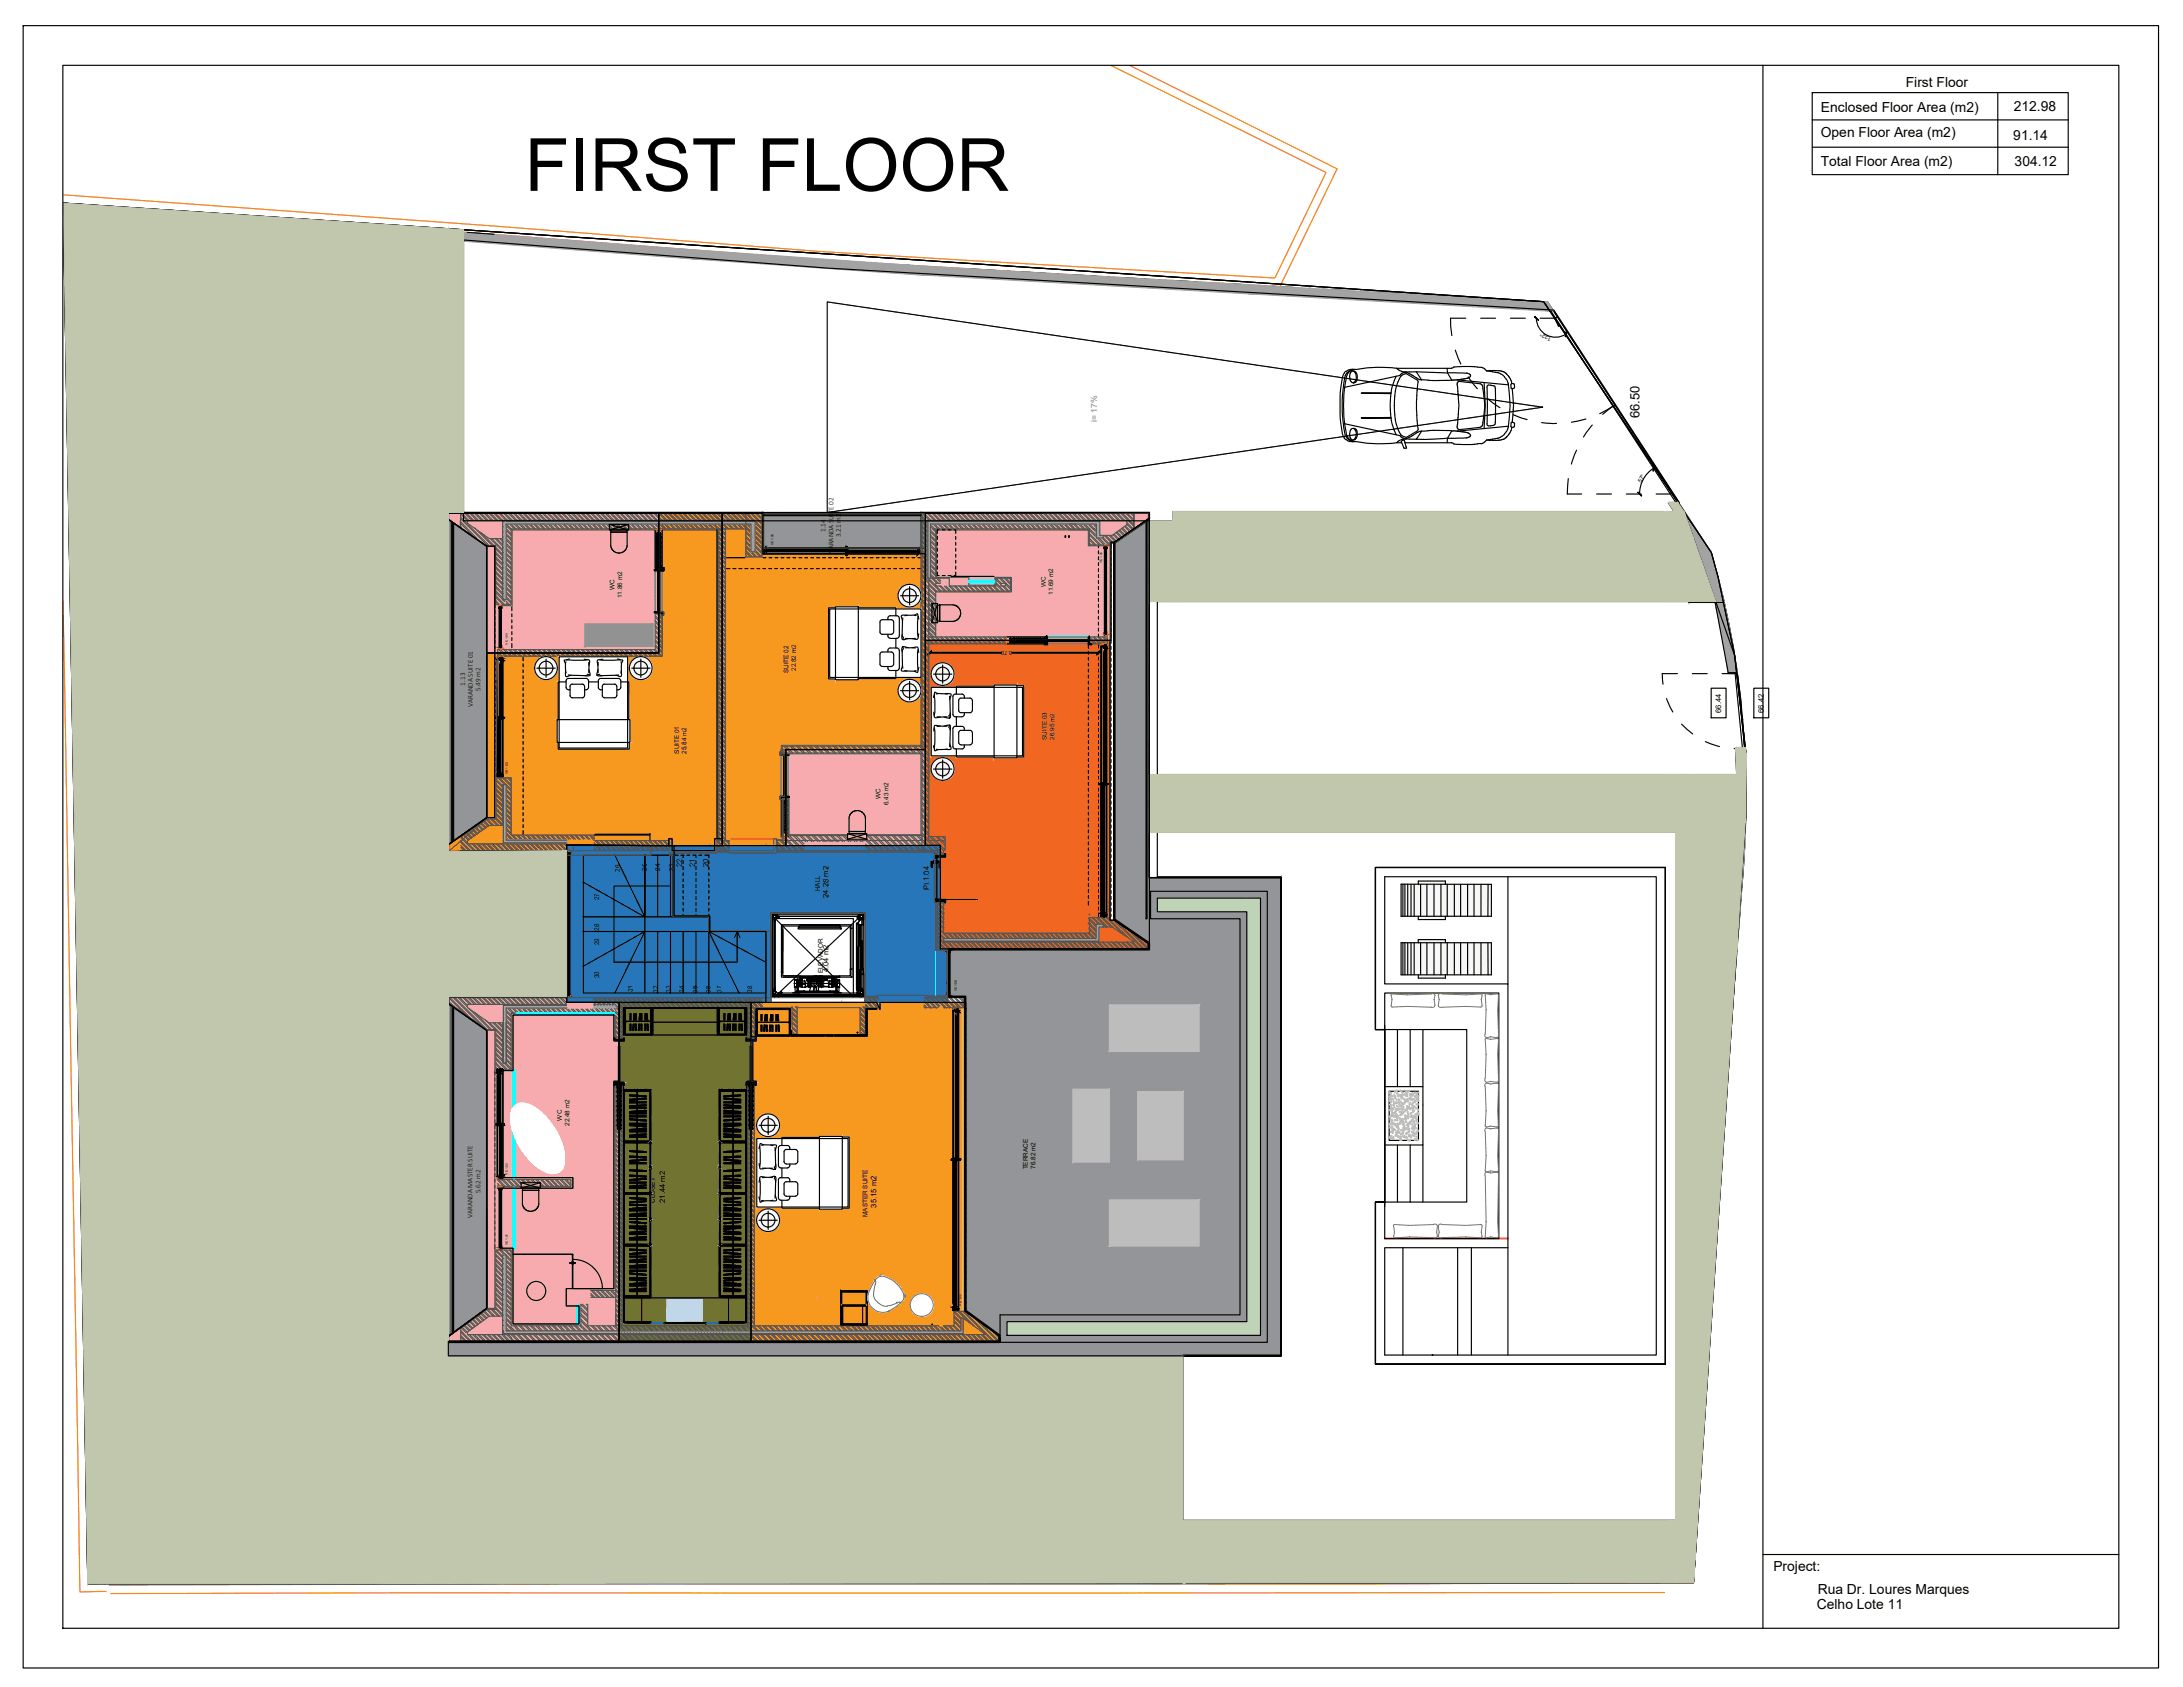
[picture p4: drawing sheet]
<svg xmlns="http://www.w3.org/2000/svg" width="279mm" height="216mm" viewBox="0 0 279 216" stroke-linecap="round" stroke-linejoin="round" font-family="sans-serif">
<defs><g id="words">
<text font-size="9.4" x="67.1" y="24.4">FIRST FLOOR</text>
<g font-size="1.8">
<text x="243.9" y="11.1">First Floor</text>
<text x="233" y="14.4">Enclosed Floor Area (m2)</text>
<text x="233" y="17.6">Open Floor Area (m2)</text>
<text x="257.7" y="17.9">91.14</text>
<text x="257.7" y="14.3">212.98</text>
<text x="233" y="21.2">Total Floor Area (m2)</text>
<text x="257.9" y="21.2">304.12</text>
<text x="227" y="201">Project:</text>
<text x="232.6" y="204">Rua Dr. Loures Marques</text>
<text x="232.5" y="205.9">Celho Lote 11</text>
</g>
<text font-size="1.7" x="209.8" y="53.5" transform="rotate(-90 209.8 53.5)">66.50</text>
<text font-size="1.1" fill="#7f7f7f" x="140.4" y="54" transform="rotate(-90 140.4 54)">i= 17%</text>
<g font-size="1">
<text x="220.3" y="91.2" transform="rotate(-90 220.3 91.2)">66.44</text>
<text x="225.7" y="91.2" transform="rotate(-90 225.7 91.2)">66.42</text>
<text x="87.3" y="111" transform="rotate(-90 87.3 111)">22</text>
<text x="89" y="111" transform="rotate(-90 89 111)">21</text>
<text x="90.7" y="111" transform="rotate(-90 90.7 111)">20</text>
<text x="118.9" y="113.9" transform="rotate(-90 118.9 113.9)">PI.1.04</text>
<text x="106" y="114.9" transform="rotate(-90 106 114.9)">24.28 m2</text>
<text x="106" y="124.4" transform="rotate(-90 106 124.4)">4.04 m2</text>
<text x="85.2" y="153.9" transform="rotate(-90 85.2 153.9)">21.44 m2</text>
<text x="112.2" y="154.6" transform="rotate(-90 112.2 154.6)">35.15 m2</text>
</g>
<g font-size=".9">
<text x="105.7" y="68.1" transform="rotate(-90 105.7 68.1)">1.14</text>
<text x="106.7" y="70.8" transform="rotate(-90 106.7 70.8)">VARANDA SUITE 02</text>
<text x="107.6" y="68.7" transform="rotate(-90 107.6 68.7)">3.21 m2</text>
<text x="59.5" y="87.7" transform="rotate(-90 59.5 87.7)">1.13</text>
<text x="61.5" y="88.4" transform="rotate(-90 61.5 88.4)">5.49 m2</text>
<text x="60.5" y="90.5" transform="rotate(-90 60.5 90.5)">VARANDA SUITE 01</text>
<text x="60.5" y="155.9" transform="rotate(-90 60.5 155.9)">VARANDA MASTER SUITE</text>
<text x="61.5" y="152.7" transform="rotate(-90 61.5 152.7)">5.62 m2</text>
</g>
<g font-size=".8">
<text x="78.7" y="75.5" transform="rotate(-90 78.7 75.5)">WC</text>
<text x="79.6" y="76.6" transform="rotate(-90 79.6 76.6)">11.86 m2</text>
<text x="133.8" y="75.1" transform="rotate(-90 133.8 75.1)">WC</text>
<text x="134.8" y="76.1" transform="rotate(-90 134.8 76.1)">11.69 m2</text>
<text x="100.9" y="86.1" transform="rotate(-90 100.9 86.1)">SUITE 02</text>
<text x="101.9" y="85.9" transform="rotate(-90 101.9 85.9)">22.82 m2</text>
<text x="134" y="94.7" transform="rotate(-90 134 94.7)">SUITE 03</text>
<text x="135" y="94.7" transform="rotate(-90 135 94.7)">26.95 m2</text>
<text x="86.9" y="96.5" transform="rotate(-90 86.9 96.5)">SUITE 01</text>
<text x="87.9" y="96.5" transform="rotate(-90 87.9 96.5)">25.84 m2</text>
<text x="112.7" y="102.3" transform="rotate(-90 112.7 102.3)">WC</text>
<text x="113.7" y="103.1" transform="rotate(-90 113.7 103.1)">6.43 m2</text>
<text x="79.3" y="111.6" transform="rotate(-90 79.3 111.6)">26</text>
<text x="82.8" y="111.4" transform="rotate(-90 82.8 111.4)">25</text>
<text x="84.5" y="111.4" transform="rotate(-90 84.5 111.4)">24</text>
<text x="86.2" y="111.4" transform="rotate(-90 86.2 111.4)">23</text>
<text x="76.7" y="119.1" transform="rotate(-90 76.7 119.1)">28</text>
<text x="76.7" y="115.2" transform="rotate(-90 76.7 115.2)">27</text>
<text x="104.9" y="114.1" transform="rotate(-90 104.9 114.1)">HALL</text>
<text x="76.7" y="125.2" transform="rotate(-90 76.7 125.2)">30</text>
<text x="76.7" y="121" transform="rotate(-90 76.7 121)">29</text>
<text x="105.3" y="124.6" transform="rotate(-90 105.3 124.6)">ELEVADOR</text>
<text x="81" y="127" transform="rotate(-90 81 127)">31</text>
<text x="84.2" y="127.1" transform="rotate(-90 84.2 127.1)">32</text>
<text x="85.9" y="127.1" transform="rotate(-90 85.9 127.1)">33</text>
<text x="87.6" y="127.1" transform="rotate(-90 87.6 127.1)">34</text>
<text x="89.3" y="127.1" transform="rotate(-90 89.3 127.1)">35</text>
<text x="91" y="127.1" transform="rotate(-90 91 127.1)">36</text>
<text x="92.4" y="127.1" transform="rotate(-90 92.4 127.1)">37</text>
<text x="96.3" y="127.1" transform="rotate(-90 96.3 127.1)">38</text>
<text x="71.9" y="143.4" transform="rotate(-90 71.9 143.4)">WC</text>
<text x="72.9" y="144.1" transform="rotate(-90 72.9 144.1)">22.48 m2</text>
<text x="131.6" y="149.7" transform="rotate(-90 131.6 149.7)">TERRACE</text>
<text x="132.5" y="149.6" transform="rotate(-90 132.5 149.6)">76.82 m2</text>
<text x="83.8" y="153.9" transform="rotate(-90 83.8 153.9)">CLOSET</text>
<text x="111" y="155.7" transform="rotate(-90 111 155.7)">MASTER SUITE</text>
</g>
<g font-size=".7">
<text x="198.6" y="43.2" transform="rotate(-152 198.6 43.2)">122°</text>
<text x="210.1" y="61.8" transform="rotate(-61 210.1 61.8)">57°</text>
<text x="129.6" y="83.3" transform="rotate(180 129.6 83.3)">3.70</text>
</g>
<g font-size=".4">
<text x="99" y="69.8" transform="rotate(-90 99 69.8)">VE 1.05</text>
<text x="141.1" y="72.1" transform="rotate(-90 141.1 72.1)">VE 1.06</text>
<text x="65" y="82.5" transform="rotate(-90 65 82.5)">VE 1.04</text>
<text x="65" y="99" transform="rotate(-90 65 99)">VE 1.03</text>
<text x="142" y="116.7" transform="rotate(-90 142 116.7)">VE 1.07</text>
<text x="122.4" y="126.9" transform="rotate(-90 122.4 126.9)">VE 1.08</text>
<text x="65" y="150.3" transform="rotate(-90 65 150.3)">VE 1.02</text>
<text x="65" y="159.3" transform="rotate(-90 65 159.3)">VE 1.01</text>
<text x="123.1" y="167.1" transform="rotate(-90 123.1 167.1)">VE 1.09</text>
</g>
</g></defs>
<!-- layer: #01 - ARQ - 390 - Aux -->
<g fill="#939598" stroke="#939598" stroke-width=".13">
<path d="M123.5 128.3v.8z"/>
<path d="M142.6 69.4v48.3z"/>
<path d="M147.1 112.3h16.9l-16.9 61.2z"/>
<path d="M57.4 66.5v41.6z"/>
<path d="M121.5 121.4v6.2l2-6.2zM123.5 121.4v6.2h-2z"/>
<path d="M123.5 127.6v1.5zM123.5 127.6v2.1z"/>
<path d="M123.5 121.4v8.3zM123.5 121.4v46.4z"/>
<path d="M123.5 121.4v46.4l4.4-46.4zM127.9 121.4v49.6l-4.4-3.2z"/>
<path d="M57.4 171.7v1.8l70.5-1.8zM57.4 173.5l70.5-1.8v1.8z"/>
<path d="M142.6 69.4v48.3l4.4-51.3zM147 66.4v54.3l-4.4-3z"/>
<path d="M127.9 121.4v52.1l19.1-52.1zM147 121.4v52.1h-19.1z"/>
<path d="M147 66.4v107.1l.1-107.2zM147.1 66.3v107.2h-.1z"/>
<path d="M164 112.3v61.2zM164 112.3v61.2h-16.9z"/>
<path d="M97.6 65.6v5.3l20.8-5.3zM97.6 70.9l20.8-5.3v5.3z"/>
<path d="M57.4 128.4v42.6l4.9-39.1zM62.3 131.9v35.5l-4.9 3.6z"/>
<path d="M57.4 66.5v41.6l4.9-38.2zM62.3 69.9v34.7l-4.9 3.5z"/>
</g>
<g fill="#f7abae" stroke="#f7abae" stroke-width=".13">
<path d="M57.4 65.7v.8z"/>
<path d="M84.3 65.7v6.9z"/>
<path d="M57.4 127.6v.8l4.9-.8zM57.4 128.4l4.9-.8v4.3z"/>
<path d="M57.4 171v.7l4.9-4.3zM57.4 171.7l4.9-4.3v4.3z"/>
<path d="M62.3 127.6v44.1l10.2-44.1zM72.5 127.6v44.1h-10.2z"/>
<path d="M72.5 128.3v43.4l6.7-43.4zM79.2 128.3v43.4h-6.7z"/>
<path d="M145.1 65.7v2l1.9-2zM147 65.7v.7l-1.9 1.3z"/>
<path d="M57.4 65.7v.8l1.5-.8zM57.4 66.5l1.5-.8v1.9z"/>
<path d="M58.9 65.7v1.9l3.4-1.9zM58.9 67.6l3.4-1.9v4.2z"/>
<path d="M62.3 65.7v4.1zM62.3 65.7v4.2z"/>
<path d="M62.3 69.9v13.7zM62.3 69.9v13.7z"/>
<path d="M62.3 65.7v17.9l22-17.9zM62.3 83.6l22-17.9v17.9z"/>
<path d="M84.3 73v10.6zM84.3 73v10.6zM84.3 73v10.6z"/>
<path d="M118.4 65.7v16.3l23.8-16.3zM118.4 82l23.8-16.3v16.3z"/>
<path d="M142.2 65.7v3.7l.4-3.7zM142.6 65.7v3.7h-.4z"/>
<path d="M142.6 65.7v3.7l2.5-3.7zM145.1 65.7v2l-2.5 1.7z"/>
<path d="M100.6 95.9v12.3l9-12.3zM109.6 95.9v12.3h-9z"/>
<path d="M109.6 95.9v12.3l8.8-12.3zM118.4 95.9v12.3h-8.8z"/>
</g>
<g fill="#f7991e" stroke="#f7991e" stroke-width=".13">
<path d="M84.3 65.7v6.9z"/>
<path d="M96.1 128.3v4.4z"/>
<path d="M57.4 108.1v.9l4.9-4.4zM57.4 109l4.9-4.4v4.4z"/>
<path d="M62.3 83.6v25.4l3.3-25.4zM65.6 83.6v25.4h-3.3z"/>
<path d="M65.6 83.6v25.4l1.9-25.4zM67.5 83.6v25.4h-1.9z"/>
<path d="M67.5 83.6v25.4l5-25.4zM72.5 83.6v25.4h-5z"/>
<path d="M72.5 83.6v24.5l10.8-24.5zM83.3 83.6v24.6l-10.8-.1z"/>
<path d="M83.3 83.6v24.6l1-24.6zM84.3 83.6v24.6h-1z"/>
<path d="M84.3 65.7v6.9l.7-6.9zM85 65.7v6.9h-.7z"/>
<path d="M84.3 73v35.2l.7-35.2zM85 73v35.2h-.7z"/>
<path d="M85 65.7v42.5l.6-42.5zM85.6 65.7v42.5h-.6z"/>
<path d="M85.6 65.7v42.5l.4-42.5zM86 65.7v42.5h-.4z"/>
<path d="M86 65.7v42.5l5.5-42.5zM91.5 65.7v42.5h-5.5z"/>
<path d="M91.5 65.7v42.5l.9-42.5zM92.4 65.7v42.5h-.9z"/>
<path d="M92.4 65.7v42.5l5.2-42.5zM97.6 65.7v42.5h-5.2z"/>
<path d="M97.6 70.9v37.3l1.4-37.3zM99 70.9v37.3h-1.4z"/>
<path d="M99 70.9v37.3l.4-37.3zM99.4 70.9v37.3h-.4z"/>
<path d="M99.4 70.9v37.3l1.2-37.3zM100.6 70.9v37.3h-1.2z"/>
<path d="M100.6 70.9v25l17.8-25zM118.4 70.9v25h-17.8z"/>
<path d="M96.1 128.3v4.4l.7-4.4zM96.8 128.3v4.4h-.7z"/>
<path d="M96.4 133.1v5.3l.4-5.3zM96.8 133.1v5.3h-.4z"/>
<path d="M96.1 138.8v32.9l.7-32.9zM96.8 138.8v32.9h-.7z"/>
<path d="M96.8 128.3v43.4l10.9-43.4zM107.7 128.3v43.4h-10.9zM107.7 128.3v43.4zM107.7 128.3v43.4z"/>
<path d="M107.7 128.3v43.4l3.1-43.4zM110.8 128.3v43.4h-3.1z"/>
<path d="M110.8 128.3v43.4zM110.9 128.3l-.1 43.4z"/>
<path d="M110.9 128.3v43.4l1.3-43.4zM112.2 128.3v43.4h-1.3z"/>
<path d="M112.2 128.3v43.4l.4-42.5zM112.6 129.2v42.5h-.4z"/>
<path d="M112.6 128.3v43.4l5.5-43.4zM118.1 128.3v43.4h-5.5zM118.1 128.3v43.4zM118.1 128.3v43.4z"/>
<path d="M118.1 128.3v43.4l.4-43.4zM118.5 128.3v43.4h-.4z"/>
<path d="M118.5 128.3v43.4l5.1-43.4zM123.6 128.3v43.4h-5.1z"/>
<path d="M123.6 167.8v3.9l4.3-.7zM123.6 171.7l4.3-.7v.7z"/>
</g>
<g fill="#f16721" stroke="#f16721" stroke-width=".13">
<path d="M120.4 108.2v13.2z"/>
<path d="M142.6 117.8l4.4 2.9-4.4 .7z"/>
<path d="M118.4 82v26.2l2-26.2zM120.4 82v26.2h-2zM120.4 82v26.2zM120.4 82v26.2z"/>
<path d="M120.4 82v39.4l21.7-39.4zM142.1 82v39.4h-21.7z"/>
<path d="M142.1 117.8v3.6l.5-3.6zM142.6 117.8v3.6h-.5z"/>
<path d="M147 120.7v.7zM142.6 121.4l4.4-.7v.7z"/>
</g>
<g fill="#717430" stroke="#717430" stroke-width=".13">
<path d="M79.2 133v1z"/>
<path d="M79.2 138.4v.4zM79.2 138.4v1.2z"/>
<path d="M79.2 132.7v1.3zM79.2 132.7v5.6z"/>
<path d="M79.2 138.4v33.3zM79.2 138.4v33.3z"/>
<path d="M79.2 128.3v43.4l16.4-43.4zM95.6 128.3v43.4h-16.4z"/>
<path d="M95.6 128.3v10.2l.1-10.2zM95.7 128.3v10.2h-.1z"/>
<path d="M95.7 128.3v4.8zM95.7 128.3v4.8z"/>
<path d="M95.7 133.1v5.4zM95.7 133.1v5.4zM95.7 133.1v5.4zM95.7 133.1v5.4z"/>
<path d="M95.6 139.6v32.1l.5-32.1zM96.1 139.6v32.1h-.5z"/>
<path d="M95.7 133.1v5.3l.4-5.3zM96.1 133.1v5.3h-.4z"/>
<path d="M95.7 128.3v4.7l.4-4.7zM96.1 128.3v4.7h-.4z"/>
</g>
<g fill="#2776ba" stroke="#2776ba" stroke-width=".13">
<path d="M72.5 108.1v20.2z"/>
<path d="M120.4 121.6h.9l-.9 6.7z"/>
<path d="M72.5 108.1v20.2l13.8-20.1zM86.3 108.2v20.1h-13.8z"/>
<path d="M86.3 117.2v11.1zM86.3 108.2v20.1z"/>
<path d="M86.3 117.2v11.1l4.5-11.1zM90.8 117.2v11.1h-4.5z"/>
<path d="M90.8 119.2v9.1l7.2-9.1zM98 119.2v9.1h-7.2z"/>
<path d="M86.3 108.2v9l4.5-9zM90.8 108.2v9h-4.5z"/>
<path d="M90.8 108.2v11l1-11zM91.8 108.2v11h-1z"/>
<path d="M91.8 108.2v11l1.5-11zM93.3 108.2v11h-1.5z"/>
<path d="M93.3 108.2v11l4.7-11zM98 108.2v11h-4.7z"/>
<path d="M98 108.2v20.1l.7-20.1zM98.7 108.2v20.1h-.7z"/>
<path d="M98.7 108.2v8.7l.7-8.7zM99.4 108.2v8.7h-.7z"/>
<path d="M99.4 108.2v8.7l11.3-8.7zM99.4 116.9l11.3-8.7v8.7z"/>
<path d="M110.7 108.2v20.1l1.6-20.1zM112.3 108.2v20.1h-1.6z"/>
<path d="M112.3 108.2v20.1l6.1-20.1zM118.4 108.2v20.1h-6.1z"/>
<path d="M118.4 108.2v20.1l1.3-20.1zM119.7 108.2v20.1h-1.3z"/>
<path d="M119.7 108.2v20.1l.7-20.1zM120.4 108.2v20.1h-.7z"/>
<path d="M121.3 121.6v6.7zM121.3 121.6v6.7h-.9z"/>
</g>
<!-- layer: _ARQ_HATCH_1.0_SECTION -->
<g fill="none" stroke="#545454" stroke-width=".15">
<path d="M59 66.4l3.4 3.4M59 65.8l.8 .9M59 66.2l3.6 3.6M59 67l1.4 1.4M59 66.8l2 2.1M59.1 65.7l.9 .9M59.5 65.7l.9 .9M59.7 65.7l.9 .9M60.1 65.7l.9 .9M60.3 65.7l.9 .9M60.7 65.7l.9 .9M60.7 67.6l2.3 2.2"/>
<path d="M61 65.7l.8 .9M61.4 65.7l.9 .9M61.5 68.1l1.7 1.7M61.6 65.7l.9 .9M62 65.7l.9 .9M62.2 65.7l.9 .9M62.6 65.7l.9 .9M62.7 68.9l1.6 1.6M62.8 65.7l.9 .9M62.9 68.9l1.4 1.4M63.2 65.7l.9 .9M63.4 68.9l.9 1"/>
<path d="M63.4 65.7l.9 .9M63.5 71.5l.8 .9M63.5 70.1l.8 .8M63.5 77.1l.3 .3M63.5 76.5l.9 .9M63.5 75.8l.8 .9M63.5 75.2l.8 .9M63.5 74.6l.8 .9M63.5 74l.8 .8M63.5 73.4l.8 .8M63.5 72.7l.8 .9M63.5 72.1l.8 .9"/>
<path d="M63.5 70.9l.8 .9M63.5 70.3l.8 .8M63.5 76.9l.5 .5M63.5 76.2l.4 .6M63.5 75.6l.8 .9M63.5 75l.8 .9M63.5 74.4l.8 .9M63.5 73.8l.8 .9M63.5 73.2l.8 .8M63.5 72.5l.8 .9M63.5 71.9l.8 .9M63.5 71.3l.8 .9"/>
<path d="M63.5 70.7l.8 .8M63.6 68.9l.7 .8M63.9 65.7l.8 .9M64 68.9l.3 .4M64 76.8l.6 .6M64.1 65.7l.8 .9M64.2 68.9l.1 .2M64.4 76.8l.2 .2M64.5 65.7l.8 .9M64.6 76.8h.1M64.6 67.1l.6 .6M64.6 67.5l.2 .2"/>
<path d="M64.7 65.7l.9 .9M64.8 71.6l.6 .6M64.8 67.9l.6 .6M64.8 71.4l.6 .6M64.8 68.9l.6 .7M64.8 67.1l.6 .6M64.8 77.2l.2 .2M64.8 76.6l.6 .6M64.8 75.9l.6 .7M64.8 75.3l.6 .7M64.8 74.7l.6 .6M64.8 74.1l.6 .6"/>
<path d="M64.8 73.5l.6 .6M64.8 72.8l.6 .7M64.8 72.2l.6 .7M64.8 71l.6 .6M64.8 70.4l.6 .6M64.8 69.7l.6 .7M64.8 69.1l.6 .7M64.8 68.5l.6 .7M64.8 77l.4 .4M64.8 76.3l.6 .7M64.8 75.7l.6 .7M64.8 75.1l.6 .7"/>
<path d="M64.8 74.5l.6 .6M64.8 73.9l.6 .6M64.8 73.3l.6 .6M64.8 72.6l.6 .7M64.8 72l.6 .7M64.8 70.8l.6 .6M64.8 70.1l.6 .7M64.8 69.5l.6 .7M64.8 68.3l.6 .6M64.9 67.8l.5 .5M65.1 65.7l.9 .9M65.2 67.1l.6 .6"/>
<path d="M65.3 67.8l.1 .1M65.3 65.7l.9 .9M65.4 67.1l.6 .6M65.7 65.7l.9 .9M65.8 67.1l.7 .6M65.9 65.7l.9 .9M66 67.1l.7 .6M66.3 65.7l.9 .9M66.4 67.1l.7 .6M66.5 65.7l.9 .9M66.7 67.1l.6 .6M67 65.7l.8 .9"/>
<path d="M67.1 67.1l.6 .6M67.2 65.7l.8 .9M67.3 67.1l.6 .6M67.6 65.7l.9 .9M67.7 67.1l.6 .6M67.8 65.7l.9 .9M67.9 67.1l.6 .6M68.2 65.7l.9 .9M68.3 67.1l.6 .6M68.4 65.7l.9 .9M68.5 67.1l.7 .6M68.8 65.7l.9 .9"/>
<path d="M68.9 67.1l.7 .6M69 65.7l.9 .9M69.1 67.1l.7 .6M69.4 65.7l.9 .9M69.5 67.1l.7 .6M69.6 65.7l.9 .9M69.7 67.1l.7 .6M70 65.7l.9 .9M70.1 67.1l.7 .6M70.3 65.7l.8 .9M70.4 67.1l.6 .6M70.7 65.7l.8 .9"/>
<path d="M70.8 67.1l.6 .6M70.9 65.7l.9 .9M71 67.1l.6 .6M71.3 65.7l.9 .9M71.4 67.1l.6 .6M71.5 65.7l.9 .9M71.6 67.1l.6 .6M71.9 65.7l.9 .9M72 67.1l.7 .6M72.1 65.7l.9 .9M72.2 67.1l.7 .6M72.5 65.7l.9 .9"/>
<path d="M72.6 67.1l.7 .6M72.7 65.7l.9 .9M72.8 67.1l.7 .6M73.2 65.7l.8 .9M73.3 67.1l.6 .6M73.4 65.7l.8 .9M73.5 67.1l.6 .6M73.8 65.7l.9 .9M73.9 67.1l.6 .6M74 65.7l.8 .9M74.1 67.1l.6 .6M74.4 65.7l.9 .9"/>
<path d="M74.5 67.1l.6 .6M74.6 65.7l.9 .9M74.7 67.1l.6 .6M75 65.7l.9 .9M75.1 67.1l.7 .6M75.2 65.7l.9 .9M75.3 67.1l.7 .6M75.6 65.7l.9 .9M75.7 67.1l.7 .6M75.8 65.7l.9 .9M75.9 67.1l.7 .6M76.2 65.7l.9 .9"/>
<path d="M76.3 67.1l.7 .6M76.5 65.7l.8 .9M76.6 67.1l.6 .6M76.9 65.7l.8 .9M77 67.1l.6 .6M77.1 65.7l.9 .9M77.2 67.1l.6 .6M77.5 65.7l.9 .9M77.6 67.1l.6 .6M77.7 65.7l.9 .9M77.8 67.1l.6 .6M78.1 65.7l.9 .9"/>
<path d="M78.2 67.1l.6 .6M78.3 65.7l.9 .9M78.4 67.1l.7 .6M78.7 65.7l.9 .9M78.8 67.1l.7 .6M78.9 65.7l.9 .9M79 67.1l.7 .6M79.4 65.7l.8 .9M79.5 67.1l.6 .6M79.5 65.7l.9 .9M79.7 67.1l.6 .6M80 65.7l.8 .9"/>
<path d="M80.1 67.1l.6 .6M80.2 65.7l.8 .9M80.3 67.1l.6 .6M80.6 65.7l.9 .9M80.7 67.1l.6 .6M80.8 65.7l.9 .9M80.9 67.1l.6 .6M81.2 65.7l.9 .9M81.3 67.1l.7 .6M81.4 65.7l.9 .9M81.5 67.1l.6 .6M81.8 65.7l.9 .9"/>
<path d="M81.9 67.1l.7 .6M82 65.7l.9 .9M82.1 67.1l.7 .6M82.4 65.7l.9 .9M82.6 67.1l.6 .6M82.7 65.7l.8 .9M82.8 67.1l.6 .6M83.1 65.7l.8 .9M83.2 67.1l.6 .6M83.3 65.7l.8 .9M83.4 67.1l.6 .6M83.7 65.7l.9 .9"/>
<path d="M83.8 67.1l.6 .6M83.9 67.8l.5 .5M83.9 79.6l.9 .9M83.9 69.7l.2 .2M83.9 72.6h.1M83.9 71.3l.2 .2M83.9 70.7l.2 .2M83.9 68.8l.2 .3M83.9 68.2l.2 .3M83.9 72.1l.2 .3M83.9 71.5l.2 .3M83.9 70.9l.2 .2"/>
<path d="M83.9 70.3l.2 .2M83.9 69l.2 .3M83.9 68.4l.2 .2M83.9 71.9l.2 .3M83.9 70.1l.2 .2M83.9 69.5l.2 .2M83.9 79l.9 .9M83.9 79.4l.9 .9M83.9 78.8l.9 .9M83.9 65.7l.9 .9M83.9 78.4l.9 .8M84 67.7l.8 .8"/>
<path d="M84 67.1l.6 .6M84.1 78.4l.7 .7M84.3 65.7l.9 .9M84.4 67.7l.4 .4M84.4 67.1l.6 .6M84.5 68.5l.3 .2M84.5 70.3l.3 .2M84.5 72l.3 .2M84.5 71.4l.3 .2M84.5 69.5l.3 .2M84.5 65.7l.9 .9M84.5 72.2l.3 .2"/>
<path d="M84.5 71.6l.3 .2M84.5 70.9l.3 .3M84.5 69.7l.3 .2M84.5 69.1l.3 .2M84.5 70.7l.3 .3M84.5 70.1l.3 .2M84.5 68.9l.3 .2M84.5 78.4l.3 .2M84.6 67.7l.2 .2M84.6 67.1l.7 .6M84.7 78.4h.1M84.9 65.7l.9 .9"/>
<path d="M85 67.1l.7 .6M85.1 65.7l.9 .9M85.2 67.1l.7 .6M85.5 65.7l.9 .9M85.6 67.1l.7 .6M85.7 65.7l.9 .9M85.9 67.1l.6 .6M86.2 65.7l.8 .9M86.3 67.1l.6 .6M86.4 65.7l.8 .9M86.5 67.1l.6 .6M86.8 65.7l.9 .9"/>
<path d="M86.9 67.1l.6 .6M87 65.7l.9 .9M87.1 67.1l.6 .6M87.4 65.7l.9 .9M87.5 67.1l.6 .6M87.6 65.7l.9 .9M87.7 67.1l.6 .6M88 65.7l.9 .9M88.1 67.1l.7 .6M88.2 65.7l.9 .9M88.3 67.1l.7 .6M88.6 65.7l.9 .9"/>
<path d="M88.8 67.1l.6 .6M88.8 65.7l.9 .9M88.9 67.1l.7 .6M89.3 65.7l.8 .9M89.4 67.1l.6 .6M89.5 65.7l.8 .9M89.6 67.1l.6 .6M89.9 65.7l.9 .9M90 67.1l.6 .6M90.1 65.7l.9 .9M90.2 67.1l.6 .6M90.5 65.7l.9 .9"/>
<path d="M90.6 67.1l.6 .6M90.7 65.7l.9 .9M90.8 67.1l.7 .6M91.1 65.7l.9 .9M91.2 67.1l.7 .6M91.3 65.7l.9 .9M91.4 67.1l.7 .6M91.7 65.7l.9 .9M91.8 67.1l.7 .6M91.9 65.7l.9 .9M92 72l.9 .9M92 73l.9 .9"/>
<path d="M92 73.9l.9 .8M92 73.2l.9 .9M92 74.9l.9 .9M92 75.7l.9 .9M92 78.6l.9 .9M92 79.4l.9 .9M92 78.8l.9 .9M92 78.2l.9 .9M92 77.6l.9 .8M92 76.9l.9 .9M92 76.3l.9 .9M92 75.1l.9 .8"/>
<path d="M92 74.5l.9 .8M92 72.6l.9 .9M92 71.4l.9 .8M92 70.7l.9 .9M92 70.1l.9 .9M92 69.5l.9 .9M92 68.9l.9 .9M92 68.3l.9 .8M92 79.8l.9 .9M92 79.2l.9 .9M92 78l.9 .8M92 77.3l.9 .9"/>
<path d="M92 76.7l.9 .9M92 76.1l.9 .9M92 75.5l.9 .9M92 74.3l.9 .8M92 73.6l.9 .9M92 72.4l.9 .9M92 71.8l.9 .8M92 71.2l.9 .8M92 70.5l.9 .9M92 69.9l.9 .9M92 69.3l.9 .9M92 68.7l.9 .9"/>
<path d="M92 68.1l.9 .8M92 67.7l.9 .8M92.1 67.1l.6 .6M92.2 67.7l.7 .6M92.4 65.7l.8 .9M92.5 67.1l.6 .6M92.6 65.7l.9 .9M92.7 67.7l.2 .2M92.7 67.1l.6 .6M93 65.7l.9 .9M93.1 67.1l.6 .6M93.2 65.7l.9 .9"/>
<path d="M93.3 67.1l.6 .6M93.6 65.7l.9 .9M93.7 67.1l.6 .6M93.8 65.7l.9 .9M93.9 67.1l.7 .6M94.2 65.7l.9 .9M94.3 67.1l.7 .6M94.4 65.7l.9 .9M94.5 67.1l.7 .6M94.8 65.7l.9 .9M94.9 67.1l1.2 1.1M95 65.7l.9 .9"/>
<path d="M95.1 67.1l1 .9M95.5 71.1l.1 .2M95.5 70.7l.6 .6M95.5 70.1l1.2 1.2M95.5 69.4l.6 .7M95.5 68.8l.6 .6M95.5 68.2l.6 .6M95.5 65.7l.8 .9M95.5 70.5l.8 .8M95.5 69.9l.6 .6M95.5 69.2l.6 .7M95.5 68.6l.6 .6"/>
<path d="M95.5 68l.6 .6M95.6 67.1l.5 .5M95.7 65.7l.8 .9M95.8 67.1l.3 .3M96.1 65.7l1.4 1.4M96.2 70.6l.7 .7M96.3 65.7l1.2 1.3M96.6 68.7l.9 .9M96.6 69.8l.9 .9M96.6 70.6l.7 .7M96.6 70l.9 .9M96.6 69.4l.9 .9"/>
<path d="M96.6 68.1l.9 .9M96.6 67.5l.9 .9M96.6 66.9l.9 .9M96.6 70.4l.9 .9M96.6 69.2l.9 .8M96.6 68.5l.9 .9M96.6 67.9l.9 .9M96.6 67.3l.9 .9M96.6 66.7l.9 .9M96.7 65.7l.8 .8M96.9 65.7l.6 .6M97.3 65.7l.2 .2"/>
<path d="M118 74.3l.9 .9M118 75.1l.9 .9M118 75.9l.9 .9M118 76.7l.9 .9M118 77.5l.9 .9M118 78.3l.9 .8M118 79l.9 .9M118 79.8l.9 .9M118 74.6l.9 .9M118 75.4l.9 .8M118 76.2l.9 .8M118 76.9l.9 .9"/>
<path d="M118 77.7l.9 .9M118 78.5l.9 .9M118 79.3l.9 .9M118 72.5l.6 .6M118 71l.6 .6M118 73.7l.3 .3M118 73.1l.6 .6M118 71.8l.6 .7M118 71.2l.6 .7M118 70.6l.6 .6M118 70l.6 .6M118 69.4l.6 .6"/>
<path d="M118 68.7l.6 .7M118 68.1l.6 .6M118 67.5l.6 .6M118 66.9l.6 .6M118 66.3l.6 .6M118 73.5l.5 .5M118 72.9l.6 .6M118 72.2l.6 .7M118 71.6l.6 .7M118 70.4l.6 .6M118 69.8l.6 .6M118 69.2l.6 .6"/>
<path d="M118 68.5l.6 .7M118 67.9l.6 .7M118 67.3l.6 .6M118 66.7l.6 .6M118 66.1l.6 .6M118.1 65.7l.8 .9M118.2 74l1.6 1.6M118.3 65.7l.8 .9M118.4 74l.5 .4M118.7 65.7l.9 .9M118.9 79.8l.9 .9M118.9 79.2l.9 .9"/>
<path d="M118.9 78.6l.9 .9M118.9 78l.9 .8M118.9 77.3l.9 .9M118.9 76.7l.9 .9M118.9 76.1l.9 .9M118.9 75.5l.9 .9M118.9 74.9l.9 .9M118.9 74.3l1.4 1.3M118.9 79.6l.9 .9M118.9 79l.9 .9M118.9 78.4l.9 .9M118.9 77.8l.9 .8"/>
<path d="M118.9 77.2l.9 .8M118.9 76.5l.9 .9M118.9 75.9l.9 .9M118.9 75.3l.9 .9M118.9 74l.9 .9M118.9 65.7l.9 .9M119.1 73.7l1 1M119.1 73l.7 .7M119.1 72.4l.7 .7M119.1 71.8l.7 .7M119.1 71.2l.7 .6M119.1 70.6l.7 .6"/>
<path d="M119.1 70l.7 .6M119.1 69.3l.7 .7M119.1 68.7l.7 .7M119.1 68.1l.7 .6M119.1 73.5l.6 .5M119.1 72.8l.7 .7M119.1 72.2l.7 .7M119.1 71.6l.7 .6M119.1 71l.7 .6M119.1 70.4l.7 .6M119.1 69.7l.7 .7M119.1 69.1l.7 .7"/>
<path d="M119.1 68.5l.7 .7M119.1 67.9l.7 .6M119.1 67.2l.5 .5M119.1 67.4l.3 .3M119.3 74l.6 .7M119.3 65.7l.9 .9M119.3 67.7l.5 .4M119.4 67.1l.7 .6M119.5 65.7l.9 .9M119.5 67.7l.3 .2M119.6 67.1l.7 .6M119.8 75l.7 .6"/>
<path d="M119.9 74l.5 .5M119.9 65.7l.9 .9M120 67.1l.7 .6M120.1 74l.3 .3M120.1 65.7l.9 .9M120.2 67.1l.7 .6M120.2 75l.7 .6M120.4 75l.7 .6M120.5 65.7l.9 .9M120.7 67.1l.6 .6M120.8 65.7l.8 .9M120.9 67.1l.6 .6"/>
<path d="M120.9 75l.6 .6M121.1 75l.6 .6M121.2 65.7l.8 .9M121.3 67.1l.6 .6M121.4 65.7l.9 .9M121.5 67.1l.6 .6M121.5 75l.6 .6M121.7 75l.6 .6M121.8 65.7l.9 .9M121.9 67.1l.6 .6M122 65.7l.9 .9M122.1 67.1l.6 .6"/>
<path d="M122.1 75l.6 .6M122.3 75l.7 .6M122.4 65.7l.9 .9M122.5 67.1l.6 .6M122.6 65.7l.9 .9M122.7 67.1l.7 .6M122.7 75l.7 .6M122.9 75l.7 .6M123 65.7l.9 .9M123.1 67.1l.7 .6M123.2 65.7l.9 .9M123.3 67.1l.7 .6"/>
<path d="M123.3 75l.7 .6M123.5 75l.7 .6M123.7 65.7l.8 .9M123.7 67.1l.7 .6M123.8 65.7l.9 .9M124 67.1l.6 .6M124 75l.6 .6M124.2 75l.6 .6M124.3 65.7l.8 .9M124.4 67.1l.6 .6M124.5 65.7l.8 .9M124.6 67.1l.6 .6"/>
<path d="M124.6 75l.6 .6M124.8 75l.6 .6M124.9 65.7l.9 .9M125 67.1l.6 .6M125.1 65.7l.9 .9M125.2 67.1l.6 .6M125.2 75l.6 .6M125.4 75l.6 .6M125.5 65.7l.9 .9M125.6 67.1l.7 .6M125.7 65.7l.9 .9M125.8 67.1l.6 .6"/>
<path d="M125.8 75l.6 .6M126 75l.7 .6M126.1 65.7l.9 .9M126.2 67.1l.7 .6M126.3 65.7l.9 .9M126.4 67.1l.7 .6M126.4 75l.7 .6M126.6 75l.7 .6M126.7 65.7l.9 .9M126.9 67.1l.6 .6M127 65.7l.8 .9M127.1 67.1l.6 .6"/>
<path d="M127.1 75l.6 .6M127.3 75l.6 .6M127.4 65.7l.8 .9M127.5 67.1l.6 .6M127.5 74.8l.8 .8M127.5 74.2l.6 .6M127.5 74.6l1 1M127.5 74l.6 .7M127.6 65.7l.8 .9M127.7 67.1l.6 .6M127.9 74l.7 .7M128 65.7l.9 .9"/>
<path d="M128.1 67.1l.6 .6M128.1 74l1.2 1.2M128.2 65.7l.9 .9M128.3 67.1l.6 .6M128.3 75l.6 .6M128.5 75l.6 .6M128.5 74l.8 .8M128.6 65.7l.9 .9M128.7 74.8l.6 .6M128.7 67.1l.6 .6M128.8 74l.5 .6M128.8 65.7l.9 .9"/>
<path d="M128.9 67.1l.7 .6M129.2 74l.1 .2M129.2 65.7l.9 .9M129.3 67.1l.7 .6M129.4 65.7l.9 .9M129.5 67.1l.7 .6M129.8 65.7l.9 .9M129.9 67.1l.7 .6M130 65.7l.9 .9M130.2 67.1l.6 .6M130.5 65.7l.8 .9M130.6 67.1l.6 .6"/>
<path d="M130.7 65.7l.9 .9M130.8 67.1l.6 .6M131.1 65.7l.9 .9M131.2 67.1l.6 .6M131.3 65.7l.9 .9M131.4 67.1l.6 .6M131.7 65.7l.9 .9M131.8 67.1l.6 .6M131.9 65.7l.9 .9M132 67.1l.7 .6M132.3 65.7l.9 .9M132.4 67.1l.7 .6"/>
<path d="M132.5 65.7l.9 .9M132.6 67.1l.7 .6M132.9 65.7l.9 .9M133.1 67.1l.6 .6M133.1 65.7l.9 .9M133.2 67.1l.7 .6M133.6 65.7l.8 .9M133.7 67.1l.6 .6M133.8 65.7l.8 .9M133.9 67.1l.6 .6M134.2 65.7l.9 .9M134.3 67.1l.6 .6"/>
<path d="M134.4 65.7l.9 .9M134.5 67.1l.6 .6M134.8 65.7l.9 .9M134.9 67.1l.7 .6M135 65.7l.9 .9M135.1 67.1l.7 .6M135.4 65.7l.9 .9M135.5 67.1l.7 .6M135.6 65.7l.9 .9M135.7 67.1l.7 .6M136 65.7l.9 .9M136.1 67.1l.7 .6"/>
<path d="M136.2 65.7l.9 .9M136.4 67.1l.6 .6M136.7 65.7l.8 .9M136.8 67.1l.6 .6M136.9 65.7l.8 .9M137 67.1l.6 .6M137.3 65.7l.9 .9M137.4 67.1l.6 .6M137.5 65.7l.9 .9M137.6 67.1l.6 .6M137.9 65.7l.9 .9M138 67.1l.6 .6"/>
<path d="M138.1 65.7l.9 .9M138.2 67.1l.7 .6M138.5 65.7l.9 .9M138.6 67.1l.7 .6M138.7 65.7l.9 .9M138.8 67.1l1.5 1.4M139.1 65.7l.9 .9M139.2 67.1l1.1 1M139.3 65.7l.9 .9M139.4 69.7h.1M139.4 69.1l.7 .6M139.4 68.5l1.3 1.2"/>
<path d="M139.4 67.9l.9 .8M139.4 69.5l.3 .2M139.4 68.9l.9 .8M139.4 68.3l1.5 1.4M139.4 67.1l.7 .6M139.8 65.7l.8 .9M139.9 67.1l.4 .4M140 65.7l.8 .9M140 67.6l.3 .3M140.1 67.1l.2 .2M140.4 65.7l.8 .9M140.4 68.9l.9 .8"/>
<path d="M140.6 65.7l.9 .9M140.6 68.9l.9 .8M141 65.7l.9 .9M141.1 68.9l.8 .8M141.2 68.8l.9 .9M141.2 65.7l.9 .9M141.3 68.5l.9 .9M141.5 68.5l.9 .9M141.6 65.7l.9 .9M141.8 65.7l.9 .9M141.9 68.5l.8 .8M142.1 68.5l.8 .7"/>
<path d="M142.2 65.7l.9 .9M142.5 65.7l.8 .9M142.5 68.4l.6 .7M142.6 68.3l.6 .7M142.8 68.2l.7 .6M142.9 65.7l.8 .9M143 68.1l.6 .6M143.1 65.7l.8 .9M143.2 67.9l.6 .7M143.3 67.8l.7 .7M143.5 65.7l1.6 1.7M143.6 67.6l.6 .7"/>
<path d="M143.7 67.6l.6 .6M143.7 65.7l1.4 1.4M143.9 67.4l.7 .7M144 67.3l.7 .7M144.1 65.7l1 1M144.2 67.1l.7 .7M144.2 66.9l.9 .8M144.3 65.7l.8 .8M144.7 65.7l.4 .4M144.9 65.7l.2 .2M63.5 99.7l.8 .9M63.5 99.9l.8 .9"/>
<path d="M63.7 83.6l.4 .4M63.7 83.4l.6 .6M63.7 99.5l.9 .9M63.8 83.1l.9 .9M63.9 99.5l1.5 1.5M64 83.1l.9 .9M64.3 99.5l1.1 1.1M64.4 83.1l.9 .9M64.5 99.5l.9 .9M64.6 83.1l.9 .9M65 99.5l.4 .5M65.1 83.1l.8 .9"/>
<path d="M65.2 99.5l.2 .3M65.3 83.1l.8 .9M65.7 83.1l.8 .9M65.9 83.1l.9 .9M66.3 83.1l.9 .9M66.5 83.1l.9 .9M66.9 83.1l.9 .9M67.1 83.1l.9 .9M67.5 83.1l.9 .9M67.8 83.1l.8 .9M68.2 83.1l.8 .9M68.4 83.1l.8 .9"/>
<path d="M68.8 83.1l.9 .9M69 83.1l.9 .9M69.4 83.1l.9 .9M69.6 83.1l.9 .9M70 83.1l.9 .9M70.2 83.1l.9 .9M70.6 83.1l.9 .9M70.8 83.1l.9 .9M71.2 83.1l.9 .9M71.5 83.1l.8 .9M71.9 83.1l.8 .9M72.1 83.1l.9 .9"/>
<path d="M72.5 83.1l.9 .9M72.7 83.1l.9 .9M73.1 83.1l.9 .9M73.3 83.1l.9 .9M73.7 83.1l.9 .9M73.9 83.1l.9 .9M74.4 83.1l.8 .9M74.6 83.1l.8 .9M75 83.1l.9 .9M75.2 83.1l.9 .9M75.6 83.1l.9 .9M75.8 83.1l.9 .9"/>
<path d="M76.2 83.1l.9 .9M76.4 83.1l.9 .9M76.8 83.1l.9 .9M77 83.1l.9 .9M77.4 83.1l.9 .9M77.7 83.1l.8 .9M78.1 83.1l.9 .9M78.3 83.1l.9 .9M78.7 83.1l.9 .9M78.9 83.1l.9 .9M79.3 83.1l.9 .9M79.5 83.1l.9 .9"/>
<path d="M79.9 83.1l.9 .9M80.1 83.1l.9 .9M80.6 83.1l.8 .9M80.8 83.1l.8 .9M81.2 83.1l.8 .9M81.4 83.1l.9 .9M81.8 83.1l.9 .9M82 83.1l.9 .9M82.4 83.1l.9 .9M82.6 83.1l.9 .9M83 83.1l.9 .9M83.2 83.1l.9 .9"/>
<path d="M83.7 83.1l.8 .9M83.9 80.6l.9 .9M83.9 82.7l.9 .9M83.9 82.1l.9 .9M83.9 81.5l.9 .9M83.9 80.9l.9 .8M83.9 80.2l.9 .9M83.9 83.1l.8 .9M83.9 82.5l.9 .9M83.9 81.9l.9 .9M83.9 81.3l.9 .8M83.9 80l.9 .9"/>
<path d="M92 85.6l.9 .9M92 99.9l.9 .8M92 99.3l.9 .8M92 98.6l.9 .9M92 98l.9 .9M92 97.4l.9 .9M92 96.8l.9 .8M92 96.1l.9 .9M92 95.5l.9 .9M92 94.9l.9 .9M92 94.3l.9 .9M92 93.7l.9 .9"/>
<path d="M92 93l.9 .9M92 92.4l.9 .9M92 91.8l.9 .9M92 91.2l.9 .9M92 90.6l.9 .8M92 90l.9 .8M92 89.3l.9 .9M92 88.7l.9 .9M92 88.1l.9 .9M92 87.5l.9 .8M92 86.8l.9 .9M92 86.2l.9 .9"/>
<path d="M92 85l.9 .9M92 84.4l.9 .9M92 83.8l.9 .8M92 83.1l.9 .9M92 82.5l.9 .9M92 81.9l.9 .9M92 81.3l.9 .8M92 80.7l.9 .8M92 80l.9 .9M92 99.7l.9 .8M92 99l.9 .9M92 98.4l.9 .9"/>
<path d="M92 97.8l.9 .9M92 97.2l.9 .9M92 96.6l.9 .8M92 95.9l.9 .9M92 95.3l.9 .9M92 94.7l.9 .9M92 94.1l.9 .9M92 93.5l.9 .8M92 92.8l.9 .9M92 92.2l.9 .9M92 91.6l.9 .9M92 91l.9 .9"/>
<path d="M92 90.4l.9 .8M92 89.7l.9 .9M92 89.1l.9 .9M92 88.5l.9 .9M92 87.9l.9 .9M92 87.3l.9 .8M92 86.7l.9 .8M92 86l.9 .9M92 85.4l.9 .9M92 84.8l.9 .9M92 84.2l.9 .8M92 83.5l.9 .9"/>
<path d="M92 82.9l.9 .9M92 82.3l.9 .9M92 81.7l.9 .9M92 81.1l.9 .8M92 80.5l.9 .8M100.1 95.8l.6 .6M100.1 96l.3 .4M100.3 95.5l.9 .9M100.6 95.5l.9 .9M101.1 95.5l.9 .9M101.4 95.5l.9 .9M101.9 95.5l.9 .9"/>
<path d="M102.2 95.5l.8 .9M102.7 95.5l.9 .9M103 95.5l.8 .9M103.5 95.5l.9 .9M103.7 95.5l.9 .9M104.3 95.5l.9 .9M104.5 95.5l.9 .9M105.1 95.5l.8 .9M105.3 95.5l.9 .9M105.9 95.5l.8 .9M106.1 95.5l.9 .9M106.6 95.5l.9 .9"/>
<path d="M106.9 95.5l.9 .9M107.4 95.5l.9 .9M107.7 95.5l.9 .9M108.2 95.5l.9 .9M108.5 95.5l.8 .9M109 95.5l.9 .9M109.3 95.5l.8 .9M109.8 95.5l.9 .9M110 95.5l.9 .9M110.6 95.5l.8 .9M110.8 95.5l.9 .9M111.4 95.5l.8 .9"/>
<path d="M111.6 95.5l.9 .9M112.1 95.5l.9 .9M112.4 95.5l.9 .9M112.9 95.5l.9 .9M113.2 95.5l.9 .9M113.7 95.5l.9 .9M114 95.5l.9 .9M114.5 95.5l.9 .9M114.8 95.5l.8 .9M115.3 95.5l.9 .9M115.5 95.5l.9 .9M116.1 95.5l.8 .9"/>
<path d="M116.3 95.5l.9 .9M116.9 95.5l.8 .9M117.1 95.5l1.8 1.7M117.6 95.5l1.3 1.2M117.9 95.5l1 1M118 80.6l.9 .9M118 81.4l.9 .9M118 82.2l.9 .9M118 83l.9 .9M118 83.8l.9 .8M118 84.6l.9 .8M118 85.3l.9 .9"/>
<path d="M118 86.1l.9 .9M118 86.9l.9 .9M118 87.7l.9 .9M118 88.5l.9 .9M118 89.3l.9 .8M118 90.1l.9 .8M118 90.8l.9 .9M118 91.6l.9 .9M118 92.4l.9 .9M118 93.2l.9 .9M118 94l.9 .9M118 94.8l.9 .9"/>
<path d="M118 97.2l.9 .8M118 97.9l.9 .9M118 98.7l.9 .9M118 99.5l.9 .9M118 80.1l.9 .9M118 80.9l1.5 1.5M118 81.7l.9 .9M118 82.5l.9 .8M118 83.2l.9 .9M118 84l.9 .9M118 84.8l.9 .9M118 85.6l.9 .9"/>
<path d="M118 86.4l.9 .9M118 87.2l.9 .9M118 88l.9 .8M118 88.8l.9 .8M118 89.5l.9 .9M118 90.3l.9 .9M118 91.1l.9 .9M118 91.9l.9 .9M118 92.7l.9 .9M118 93.5l.9 .8M118 94.3l.9 .8M118 95l.9 .9"/>
<path d="M118 96.6l.9 .9M118 97.4l.9 .9M118 98.2l.9 .9M118 99l.9 .9M118 99.8l.9 .8M118.9 81.1l.4 .4M118.9 80.5l.9 .8M118.9 80.9l.6 .6M118.9 80.2l.9 .9M118.9 82l.4 .4M118.9 82.4h.1M119.1 81.5l.8 .9"/>
<path d="M119.3 81.5l.8 .9M119.7 81.5l.9 .9M119.9 81.5l.9 .9M120.3 81.5l.9 .9M120.5 81.5l.9 .9M120.9 81.5l.9 .9M121.1 81.5l.9 .9M121.5 81.5l.9 .9M121.8 81.5l.8 .9M122.2 81.5l.8 .9M122.4 81.5l.8 .9M122.8 81.5l.9 .9"/>
<path d="M123 81.5l.9 .9M123.4 81.5l.9 .9M123.6 81.5l.9 .9M124 81.5l.9 .9M124.2 81.5l.9 .9M124.6 81.5l.9 .9M124.8 81.5l.9 .9M125.3 81.5l.8 .9M125.5 81.5l.8 .9M125.9 81.5l.8 .9M126.1 81.5l.9 .9M126.5 81.5l.9 .9"/>
<path d="M126.7 81.5l.9 .9M127.1 81.5l.9 .9M127.3 81.5l.9 .9M127.7 81.5l.9 .9M128 81.5l.8 .9M128.4 81.5l.4 .5M128.6 81.5l.2 .2M139.4 82.3l.1 .1M139.4 81.7l.7 .7M139.4 82.1l.3 .3M139.5 81.5l.8 .9M139.9 81.5l.9 .9"/>
<path d="M140.1 81.5l.9 .9M140.5 81.5l.9 .9M140.7 81.5l.9 .9M141.1 81.5l.6 .6M141.3 81.5l.4 .4M59 107.6l1.2 1.3M59 108.4l.4 .5M59 107.8l1 1.1M59 108.8v.1M59 108.2l.6 .7M59 107.2l1.6 1.7M59.1 107.1l.7 .8"/>
<path d="M59.4 107l.5 .5M59.5 106.9l.5 .5M59.7 106.7l.6 .6M59.8 106.6l.6 .6M60 108l.9 .9M60.1 106.4l.6 .6M60.2 106.3l.6 .6M60.4 108l.9 .9M60.4 106.2l.6 .6M60.6 106.1l.6 .6M60.6 108l.9 .9M60.8 105.9l.6 .6"/>
<path d="M60.9 105.8l.6 .6M61 108l.9 .9M61.2 105.6l.5 .7M61.2 108l.9 .9M61.3 105.6l.6 .6M61.5 105.4l.6 .6M61.6 105.3l.6 .6M61.6 108l.9 .9M61.8 108l.9 .9M61.8 105.1l.7 .6M62 105l.6 .7M62.2 104.9l.8 .7"/>
<path d="M62.3 108l.8 .9M62.3 104.8l.9 .8M62.4 108l.9 .9M62.8 104.8l.8 .8M62.9 108l.8 .9M62.9 104.8l.9 .8M63.1 108l.8 .9M63.4 104.8l.8 .8M63.5 104.2l.8 .9M63.5 103.6l.8 .9M63.5 103l.8 .9M63.5 102.4l.8 .9"/>
<path d="M63.5 101.7l.8 .9M63.5 101.1l.8 .9M63.5 100.5l.8 .9M63.5 104.6l.8 .9M63.5 104l.8 .9M63.5 103.4l.8 .9M63.5 102.8l.8 .9M63.5 102.2l.8 .8M63.5 101.6l.8 .8M63.5 100.9l.8 .9M63.5 100.3l.8 .9M63.5 108l.9 .9"/>
<path d="M63.7 108l.9 .9M64.1 108l.9 .9M64.3 108l.9 .9M64.7 108l.9 .9M64.8 107.4l.1 .1M64.8 101.2l.6 .7M64.8 100.6l.6 .7M64.8 106.8l.7 .7M64.8 106.2l.6 .6M64.8 105.6l.6 .6M64.8 105l.6 .6M64.8 104.3l.6 .7"/>
<path d="M64.8 103.7l.6 .7M64.8 103.1l.6 .6M64.8 102.5l.6 .6M64.8 101.9l.6 .6M64.8 107.2l.3 .3M64.8 106.6l.9 .9M64.8 106l.6 .6M64.8 105.4l.6 .6M64.8 104.8l.6 .6M64.8 104.1l.6 .7M64.8 103.5l.6 .7M64.8 102.9l.6 .6"/>
<path d="M64.8 102.3l.6 .6M64.8 101.6l.6 .7M64.8 101l.6 .7M64.9 108l.9 .9M65.3 108l.9 .9M65.5 106.9l.6 .6M65.6 108l.8 .9M65.7 106.9l.6 .6M66 108l.8 .9M66.1 106.9l.6 .6M66.2 108l.8 .9M66.3 106.9l.7 .6"/>
<path d="M66.6 108l.9 .9M66.7 106.9l.7 .6M66.8 108l.9 .9M66.9 106.9l.7 .6M67.2 108l.9 .9M67.3 106.9l.7 .6M67.4 108l.9 .9M67.5 106.9l.7 .6M67.8 108l.9 .9M67.9 106.9l.7 .6M68 108l.9 .9M68.2 106.9l.6 .6"/>
<path d="M68.4 108l.9 .9M68.6 106.9l.6 .6M68.6 108l.9 .9M68.8 106.9l.6 .6M69.1 108l.8 .9M69.2 106.9l.6 .6M69.3 108l.8 .9M69.4 106.9l.6 .6M69.7 108l.8 .9M69.8 106.9l.6 .6M69.9 108l.9 .9M70 106.9l.7 .6"/>
<path d="M70.3 108l.9 .9M70.4 106.9l.7 .6M70.5 108l.9 .9M70.6 106.9l.7 .6M70.9 108l.9 .9M71.1 106.9l.6 .6M71.1 108l.9 .9M71.2 106.9l.7 .6M71.5 108l.9 .9M71.7 106.9l.6 .6M71.8 108l.7 .8M71.9 106.9l.6 .6"/>
<path d="M72.2 108l.3 .4M72.3 106.9l.5 .5M72.4 108l.1 .1M72.5 106.9l.5 .5M72.9 106.9l.5 .5M73.1 106.9l.5 .5M73.5 106.9l.6 .5M73.7 106.9l.6 .5M74.1 106.9l.6 .5M74.4 106.9l.5 .5M74.8 106.9l.5 .5M75 106.9l.5 .5"/>
<path d="M75.4 106.9l.5 .5M75.6 106.9l.4 .4M76 106.9h.1M76 108.7l.2 .2M76 108.1l.8 .8M76 108.5l.4 .4M76 107.9l1 1M76.2 107.6l1.2 1.3M76.4 107.6l1.2 1.3M76.8 107.6l1.3 1.3M77 107.6l1.3 1.3M77.4 107.6l1.3 1.3"/>
<path d="M77.6 107.6l1.3 1.3M78 107.6l1.3 1.3M78.2 107.6l1.3 1.3M78.6 107.6l1.3 1.3M78.8 107.6l1.3 1.3M79.2 107.6l1.3 1.3M79.5 107.6l1.3 1.3M79.9 107.6l1.3 1.3M80.1 107.6l1.3 1.3M80.5 107.6l1.3 1.3M80.7 107.6l1.3 1.3M81.1 107.6l1.3 1.3"/>
<path d="M81.3 107.6l1.3 1.3M81.7 107.6l1.3 1.3M81.9 107.6l1.3 1.3M82.4 107.6l1.2 1.3M82.6 107.6l1.2 1.3M83 107.6l1.3 1.3M83.2 107.6l1.3 1.3M83.6 107.6l1.3 1.3M83.8 107.6l1.3 1.3M84.2 107.6l1.3 1.3M84.4 107.6l1.3 1.3M84.8 107.6l.9 .8"/>
<path d="M85 107.6l.7 .6M85.4 107.6l.3 .2M85.7 107.6h.1M91.8 108.3l.5 .6M91.8 107.7l1.1 1.2M91.8 108.8l.1 .1M91.8 108.1l.7 .8M91.8 107.6l1.3 1.3M92 107.3l1.3 1.3M92 106.7l1.3 1.3M92 106.1l.9 .8M92 105.4l.9 .9"/>
<path d="M92 104.8l.9 .9M92 104.2l.9 .9M92 103.6l.9 .9M92 103l.9 .8M92 102.3l.9 .9M92 101.7l.9 .9M92 101.1l.9 .9M92 100.5l.9 .9M92 107.1l1.3 1.3M92 106.5l.9 .9M92 105.9l.9 .8M92 105.2l.9 .9"/>
<path d="M92 104.6l.9 .9M92 104l.9 .9M92 103.4l.9 .8M92 102.8l.9 .8M92 102.1l.9 .9M92 101.5l.9 .9M92 100.9l.9 .9M92 100.3l.9 .9M93.1 107.6l.2 .2M99.5 107.7l1.1 1.2M99.5 108l.8 .9M99.5 108.8v.1"/>
<path d="M99.5 108.5l.3 .4M99.8 107.6l1.3 1.3M100.1 107.6l1.3 1.3M100.2 106.9l2 2M100.2 107.2l1.7 1.7M100.5 106.7l2.2 2.2M100.6 106l.3 .2M100.6 106.6l.3 .2M100.6 102.6l.3 .2M100.6 103.4l.3 .2M100.6 104.2l.3 .2M100.6 105l.3 .2"/>
<path d="M100.6 105.7l.3 .3M100.6 102.9l.3 .2M100.6 103.7l.3 .2M100.6 104.4l.3 .3M100.6 105.2l.3 .3M101 106.9l1.9 1.9M101.5 106.9l1.4 1.4M101.8 106.9l1.1 1.1M102.3 106.9l.8 .8M102.6 106.9l.8 .8M103.1 106.9l.8 .8M103.4 106.9l.8 .8"/>
<path d="M103.9 106.9l.8 .8M104.1 106.9l.8 .8M104.6 106.9l.9 .8M104.9 106.9l.8 .8M105.4 106.9l.9 .8M105.7 106.9l.8 .8M106.2 106.8l.8 .9M106.4 106.8l.9 .9M107 106.8l.8 .9M107.2 106.8l.9 .9M107.7 106.8l.9 .9M108 106.8l.5 .5"/>
<path d="M108.7 107.5l.2 .2M109.2 107.5l.2 .2M109.5 107.5l.2 .2M110 107.5l.2 .2M110.3 107.5l.1 .2M110.8 108l.8 .9M110.8 108.8v.1M110.8 108.3l.6 .6M110.8 107.5l1.3 1.4M110.9 107.4l1.5 1.5M111 106.9l1.9 2M111.3 106.9l1.9 2"/>
<path d="M111.8 106.9l1.9 2M112.1 106.9l1.9 2M112.6 106.9l1.9 2M112.8 106.9l2 2M113.4 106.9l1.9 2M113.6 106.9l1.9 2M114.2 106.9l1.9 2M114.4 106.9l1.9 2M114.9 106.9l2 2M115.2 106.9l1.9 2M115.7 106.9l1.9 2M116 106.9l1.9 2"/>
<path d="M116.5 106.9l1.9 2M116.8 106.9l1.9 2M117.3 106.9l1.9 2M117.6 106.9l1.9 2M118 106.6l2.8 2.8M118 100.3l.9 .9M118 101.1l.9 .9M118 101.9l.9 .8M118 102.7l.9 .8M118 103.4l.9 .9M118 104.2l.9 .9M118 105l.9 .9"/>
<path d="M118 105.8l.9 .9M118 100.6l.9 .8M118 101.3l.9 .9M118 102.1l.9 .9M118 102.9l.9 .9M118 103.7l.9 .9M118 104.5l.9 .9M118 105.3l.9 .9M118 106.1l.9 .8M118 106.8l2.5 2.6M119 107.1l1.8 1.8M119.3 107.1l1.7 1.7"/>
<path d="M119.8 107.1l1.2 1.1M119.9 109.3l.1 .1M119.9 115.6l.9 .8M119.9 116.6l.9 .9M119.9 116l.9 .9M119.9 119.1l1 1M119.9 119.9l1.6 1.5M119.9 119.3l.9 .9M119.9 118.7l1.4 1.4M119.9 118l.9 .9M119.9 117.4l.9 .9M119.9 116.8l.9 .9"/>
<path d="M119.9 116.2l.9 .9M119.9 119.7l1.7 1.7M119.9 118.4l.9 .9M119.9 117.8l.9 .9M119.9 117.2l.9 .9M120 115.4l.8 .8M120 107.1l1 .9M120.4 115.4l.4 .4M120.6 107.1l.4 .4M120.6 115.4l.2 .2M120.8 107.1l.2 .1M120.9 119.4l.6 .7"/>
<path d="M121.3 119.4l.7 .7M121.5 119.4l.7 .7M121.9 119.4l.7 .7M122.2 119.4l.6 .7M122.6 119.4l.6 .7M122.8 119.4l.6 .7M123.2 119.4l.6 .7M123.4 119.4l.6 .7M123.8 119.4l.6 .7M124 119.4l.7 .7M124.4 119.4l.7 .7M124.6 119.4l.7 .7"/>
<path d="M125 119.4l.7 .7M125.2 119.4l.7 .7M125.7 119.4l.6 .7M125.9 119.4l.6 .7M126.3 119.4l.6 .7M126.5 119.4l.6 .7M126.9 119.4l.6 .7M127.1 119.4l.6 .7M127.5 119.4l.7 .7M127.7 119.4l.7 .7M128.1 119.4l.7 .7M128.3 119.4l.7 .7"/>
<path d="M128.8 119.4l.6 .7M129 119.4l.6 .7M129.4 119.4l.6 .7M129.6 119.4l.6 .7M130 119.4l.6 .7M130.2 119.4l.7 .7M130.6 119.4l.7 .7M130.8 119.4l.7 .7M131.2 119.4l.7 .7M131.4 119.4l.7 .7M131.8 119.4l.7 .7M132.1 119.4l.6 .7"/>
<path d="M132.5 119.4l.6 .7M132.7 119.4l.6 .7M133.1 119.4l.6 .7M133.3 119.4l.6 .7M133.7 119.4l.6 .7M133.9 119.4l.7 .7M134.3 119.4l.7 .7M134.5 119.4l.7 .7M135 119.4l.6 .7M135.1 119.4l.7 .7M135.6 119.4l.6 .7M135.8 119.4l.6 .7"/>
<path d="M136.2 119.4l.6 .7M136.4 119.4l.6 .7M136.8 119.4l.7 .7M137 119.4l.7 .7M137.4 119.4l.7 .7M137.6 119.4l.7 .7M138 119.4l.7 .7M138.3 119.4l.6 .7M138.7 119.4l.6 .7M138.9 119.4l.6 .7M139.3 119.4l.6 .7M139.4 117.7l.9 .9"/>
<path d="M139.4 118.3l.9 .9M139.4 119l.9 .8M139.4 119.4l.7 .7M139.4 118.8l.9 .8M139.4 118.1l.9 .9M139.4 117.5l.9 .9M139.7 117.4l.9 .9M139.9 117.4l.9 .9M140.3 117.4l1.3 1.2M140.5 117.4l1.3 1.2M141 117.4l1.2 1.2M141.2 117.4l1.3 1.3"/>
<path d="M141.6 117.4l2.2 2.2M141.8 117.4l.3 .3M142.1 117.8l2.3 2.3M142.6 117.8l3.6 3.6M143 118l3.4 3.4M144.3 118.9l2.6 2.5M145 119.4l2 2M57.4 128.3l.4 .4M57.4 128.1l.9 .9M57.4 127.7l2.1 2.1M57.6 127.7l2.6 2.5M58 127.7l3.6 3.5"/>
<path d="M58.2 127.7l4.1 4M58.6 127.7l1.2 1.2M58.8 127.7l1 1M59.3 127.7l.8 .8M59.5 127.7l.8 .8M59.9 127.7l.8 .8M60 129.1l2.7 2.7M60.1 127.7l.9 .8M60.5 127.7l.9 .8M60.7 127.7l.9 .8M60.7 129.6l2.2 2.2M61.1 127.7l.9 .8"/>
<path d="M61.3 127.7l.9 .8M61.7 127.7l.9 .8M61.9 127.7l.9 .8M62.1 130.5l1.3 1.3M62.4 127.7l.8 .8M62.6 127.7l.8 .8M62.7 130.9l1.6 1.6M63 127.7l.9 .8M63.1 130.9l1.2 1.2M63.2 127.7l.9 .8M63.3 130.9l1 1M63.5 136.8v.1"/>
<path d="M63.5 136.2l.7 .7M63.5 135.6l1.3 1.3M63.5 135l.8 .8M63.5 134.3l.8 .9M63.5 133.7l.8 .9M63.5 133.1l.8 .9M63.5 132.5l.8 .9M63.5 131.9l.8 .8M63.5 136.6l.2 .3M63.5 136l.8 .9M63.5 135.4l1.5 1.5M63.5 134.7l.8 .9"/>
<path d="M63.5 134.1l.8 .9M63.5 133.5l.8 .9M63.5 132.9l.8 .9M63.5 132.3l.8 .9M63.6 127.7l.9 .8M63.7 130.9l.6 .6M63.8 127.7l.9 .8M63.9 130.9l.4 .4M64.2 127.7l.9 .8M64.4 127.7l.9 .8M64.5 136l.9 .9M64.7 136l.7 .7"/>
<path d="M64.8 135.7l.6 .6M64.8 135.1l.6 .6M64.8 134.5l.6 .6M64.8 133.8l.6 .7M64.8 133.2l.6 .7M64.8 132.6l.6 .6M64.8 132l.6 .6M64.8 131.3l.6 .7M64.8 130.7l.6 .7M64.8 130.1l.6 .6M64.8 129.5l.6 .6M64.8 135.5l.6 .6"/>
<path d="M64.8 134.9l.6 .6M64.8 134.2l.6 .7M64.8 133.6l.6 .7M64.8 133l.6 .6M64.8 132.4l.6 .6M64.8 131.8l.6 .6M64.8 131.1l.6 .7M64.8 130.5l.6 .7M64.8 129.9l.6 .6M64.8 129.3l.6 .6M64.8 127.7l.9 .8M64.9 129l.7 .7"/>
<path d="M65 127.7l.9 .8M65.2 129l.6 .7M65.4 127.7l.9 .8M65.6 129l.6 .7M65.7 127.7l.8 .8M65.8 129l.6 .7M66.1 127.7l.9 .8M66.2 129l.6 .7M66.3 127.7l.9 .8M66.4 129l.6 .7M66.7 127.7l.9 .8M66.8 129l.6 .7"/>
<path d="M66.9 127.7l.9 .8M67 129l.6 .7M67.3 127.7l.9 .8M67.4 129l.7 .7M67.5 127.7l.9 .8M67.6 129l.7 .7M67.9 127.7l.9 .8M68 129l.7 .7M68.1 127.7l.9 .8M68.2 129l.7 .7M68.6 127.7l.8 .8M68.7 129l.6 .7"/>
<path d="M68.7 127.7l.9 .8M68.9 129l.6 .7M69.2 127.7l.8 .8M69.3 129l.6 .7M69.4 127.7l.9 .8M69.5 129l.6 .7M69.8 127.7l.9 .8M69.9 129l.6 .7M70 127.7l.9 .8M70.1 129l.6 .7M70.4 127.7l.9 .8M70.5 129l.7 .7"/>
<path d="M70.6 127.7l.9 .8M70.7 129l.7 .7M71 127.7l.9 .8M71.1 129l.7 .7M71.2 127.7l.9 .8M71.3 129l.7 .7M71.6 127.7l.9 .8M71.8 129l.6 .7M71.9 127.7l.6 .6M72 129l.6 .7M72.3 127.7l.2 .2M72.4 129l.6 .7"/>
<path d="M72.5 127.7h.1M72.7 129.1l.5 .6M73.1 129.1l.5 .6M73.3 129.1l.6 .6M73.7 129.1l.6 .6M73.9 129.1l.6 .6M74.4 129.1l.5 .6M74.5 129.1l.6 .6M75 129.1l.5 .6M75.2 129.1l.5 .6M75.6 129.1l.5 .6M75.8 129.1l.5 .6"/>
<path d="M76 128.3l.3 .2M76 127.9l.7 .6M76 128.5h.1M76 127.7l.9 .8M76.1 129l.6 .7M76.3 129l.6 .7M76.4 127.7l.9 .8M76.6 127.7l.9 .8M76.7 129l.7 .7M76.9 129l.7 .7M77 127.7l.9 .8M77.2 127.7l.9 .8"/>
<path d="M77.3 129l.7 .7M77.5 129l.7 .7M77.7 127.7l.8 .8M77.9 127.7l.8 .8M78 129l.6 .7M78.2 129l.6 .7M78.3 127.7l1.3 1.3M78.5 127.7l1.3 1.3M78.6 129l.2 .2M78.8 129v.1M78.8 139.8l.9 .9M78.8 128.6l.4 .4"/>
<path d="M78.8 139l.9 .8M78.8 139.2l.9 .9M78.8 139.6l.9 .9M78.8 132.7l.2 .1M78.8 132.1l.8 .7M78.8 131.4l.9 .9M78.8 130.8l.9 .9M78.8 130.2l.9 .9M78.8 129.6l.9 .9M78.8 129l.9 .8M78.8 132.5l.4 .3M78.8 131.9l.9 .8"/>
<path d="M78.8 131.2l.9 .9M78.8 130.6l.9 .9M78.8 130l.9 .9M78.8 129.4l.9 .9M78.8 128.8l.2 .2M78.9 127.7l1.3 1.3M79 129l.7 .6M79.1 138.8l.6 .6M79.1 127.7l1.3 1.3M79.3 138.8l.4 .4M79.4 129l.3 .2M79.5 127.7l1.3 1.3"/>
<path d="M79.6 129h.1M79.7 127.7l1.3 1.3M80.1 127.7l1.3 1.3M80.3 127.7l1.3 1.3M80.8 127.7l1.2 1.3M81 127.7l1.3 1.3M81.4 127.7l1.3 1.3M81.6 127.7l1.3 1.3M82 127.7l1.3 1.3M82.2 127.7l1.3 1.3M82.6 127.7l1.3 1.3M82.8 127.7l1.3 1.3"/>
<path d="M83.2 127.7l1.3 1.3M83.4 127.7l1.3 1.3M83.9 127.7l1.3 1.3M84.1 127.7l1.2 1.3M84.5 127.7l1.3 1.3M84.7 127.7l1.3 1.3M85.1 127.7l1.3 1.3M85.3 127.7l1.3 1.3M85.7 127.7l1.3 1.3M85.9 127.7l1.3 1.3M86.3 127.7l1.3 1.3M86.6 127.7l1.2 1.3"/>
<path d="M87 127.7l1.2 1.3M87.2 127.7l1.3 1.3M87.6 127.7l1.3 1.3M87.8 127.7l1.3 1.3M88.2 127.7l1.3 1.3M88.4 127.7l1.3 1.3M88.8 127.7l1.3 1.3M89 127.7l1.3 1.3M89.4 127.7l1.3 1.3M89.6 127.7l1.3 1.3M90.1 127.7l1.2 1.3M90.3 127.7l1.2 1.3"/>
<path d="M90.7 127.7l1.3 1.3M90.9 127.7l1.3 1.3M91.3 127.7l1.3 1.3M91.5 127.7l1.3 1.3M91.9 127.7l1.3 1.3M92.1 127.7l1.3 1.3M92.5 127.7l1.3 1.3M92.7 127.7l1.3 1.3M93.2 127.7l1.2 1.3M93.4 127.7l1.2 1.3M93.8 127.7l1.3 1.3M94 127.7l1.3 1.3"/>
<path d="M94.4 127.7l1.3 1.3-.2-.2M94.6 127.7l1.3 1.3M95 127.7l1.3 1.3M95.2 127.7l1.3 1.3M95.5 128.1l1.1 1.1M95.5 128.6l1.1 1M95.5 127.9l1.1 1.1M95.6 127.7l1.3 1.3M95.7 139.5l.2 .2M95.7 139.9l.2 .2M95.7 139.3l.2 .2M95.7 132.7l.2 .2"/>
<path d="M95.7 132.1l.8 .8M95.7 131.4l.9 .9M95.7 130.8l.9 .9M95.7 130.2l.9 .9M95.7 129.6l.9 .9M95.7 129l.9 .8M95.7 132.5l.4 .4M95.7 131.9l.9 .8M95.7 131.2l.9 .9M95.7 130.6l.9 .9M95.7 130l.9 .9M95.7 129.4l.9 .9"/>
<path d="M95.8 139l.1 .1M95.8 127.7l1.3 1.3M96.2 127.7l1.3 1.3M96.3 139.5l.3 .3M96.3 139.9l.3 .3M96.3 139.3l.3 .3M96.4 139l.2 .1M96.8 128l-.3-.3 1.1 1.1M96.9 127.7l.7 .7M97.1 127.7l.5 .5M97.5 127.7l.1 .1M101.4 132.2l.1 .2"/>
<path d="M101.4 131.6l.6 .6M101.4 130.9l.6 .7M101.4 130.3l.6 .7M101.4 129.7l.6 .6M101.4 129.1l.6 .6M101.4 132l.3 .4M101.4 131.4l.6 .6M101.4 130.7l.6 .7M101.4 130.1l.6 .6M101.4 129.5l.6 .6M101.4 128.9l.6 .6M101.7 128.8l.3 .3"/>
<path d="M102 128.8v.1M110.1 132.2l.1 .2M110.1 131.6l.6 .6M110.1 131l.6 .6M110.1 130.4l.6 .6M110.1 129.8l.6 .6M110.1 129.1l.6 .7M110.1 132l.3 .4M110.1 131.4l.6 .6M110.1 130.8l.6 .6M110.1 130.2l.6 .6M110.1 129.5l.6 .7"/>
<path d="M110.1 128.9l.6 .7M110.1 129l.2 .1M110.4 128.8l.3 .3M110.6 129l.1 .1M110.6 128.8l.1 .1M110.7 128.7l.3 .3M110.7 128.1l.9 .9M110.7 128.5l.5 .5M110.7 127.9l1.1 1.1M111 127.7l1.2 1.3M111.2 127.7l1.2 1.2M111.6 127.7l.8 .8"/>
<path d="M111.8 127.7l.6 .6M112.2 127.7l.2 .2M112.4 127.7h.1M118.3 128.8l.1 .2M118.3 128.2l.8 .8M118.3 128.6l.3 .4M118.3 128l1 1M118.4 127.7l1.3 1.3M118.6 127.7l1.3 1.3M119 127.7l1.3 1.3M119.2 127.7l1.3 1.3M119.6 127.7l1.3 1.3"/>
<path d="M119.8 127.7l1.3 1.3M119.9 120.3l1.1 1.1M119.9 120.9l.5 .5M119.9 121.1l.3 .3M119.9 120.5l.9 .9M120.2 127.7l1.3 1.3M120.5 127.7l1.2 1.3M120.9 127.7l1.3 1.3M121.1 127.7l1.3 1.3M121.2 120.6l.9 .8M121.4 120.6l.9 .8M121.5 127.7l1.3 1.3"/>
<path d="M121.7 127.7l1.3 1.3M121.8 120.6l.9 .8M122 120.6l.9 .8M122.1 127.7l1.2 1.2M122.3 127.7l1 1M122.4 120.6l.9 .8M122.6 120.6l.9 .8M122.7 127.7l.6 .5M122.9 127.7l.4 .3M123 120.6l.9 .8M123.3 120.6l.8 .8M123.7 120.6l.8 .8"/>
<path d="M123.9 120.6l.9 .8M124.3 120.6l.9 .8M124.5 120.6l.9 .8M124.9 120.6l.9 .8M125.1 120.6l.9 .8M125.5 120.6l.9 .8M125.7 120.6l.9 .8M126.2 120.6l.8 .8M126.3 120.6l.9 .8M126.8 120.6l.8 .8M127 120.6l.8 .8M127.4 120.6l.9 .8"/>
<path d="M127.6 120.6l.9 .8M128 120.6l.9 .8M128.2 120.6l.9 .8M128.6 120.6l.9 .8M128.8 120.6l.9 .8M129.2 120.6l.9 .8M129.5 120.6l.8 .8M129.9 120.6l.8 .8M130.1 120.6l.8 .8M130.5 120.6l.9 .8M130.7 120.6l.9 .8M131.1 120.6l.9 .8"/>
<path d="M131.3 120.6l.9 .8M131.7 120.6l.9 .8M131.9 120.6l.9 .8M132.3 120.6l.9 .8M132.5 120.6l.9 .8M133 120.6l.8 .8M133.2 120.6l.8 .8M133.6 120.6l.9 .8M133.8 120.6l.9 .8M134.2 120.6l.9 .8M134.4 120.6l.9 .8M134.8 120.6l.9 .8"/>
<path d="M135 120.6l.9 .8M135.4 120.6l.9 .8M135.7 120.6l.8 .8M136.1 120.6l.8 .8M136.3 120.6l.8 .8M136.7 120.6l.9 .8M136.9 120.6l.9 .8M137.3 120.6l.9 .8M137.5 120.6l.9 .8M137.9 120.6l.9 .8M138.1 120.6l.9 .8M138.5 120.6l.9 .8"/>
<path d="M138.7 120.6l.9 .8M139.1 120.6l.9 .8M139.4 120.6l.9 .8M139.8 120.6l.9 .8M140 120.6l.9 .8M140.4 120.6l.9 .8M140.6 120.6l.9 .8M141 120.6l.9 .8M141.2 120.6l.9 .8M141.6 120.6l.9 .8M141.8 120.6l.9 .8M142.3 120.6l.8 .8"/>
<path d="M142.5 120.6l.8 .8M142.9 120.6l.9 .8M143.1 120.6l.9 .8M143.5 120.6l.9 .8M143.7 120.6l.9 .8M144.1 120.6l.9 .8M144.3 120.6l.9 .8M144.7 120.6l.9 .8M144.9 120.6l.9 .8M146.3 120.3l.7 .6M147 120.7v.1M63.5 160l.8 .8"/>
<path d="M63.7 151.7l.1 .1M63.7 151l.8 .8M63.7 151.4l.4 .4M63.8 150.9l.9 .9M63.9 160l.7 .6M64.1 160l1.3 1.3M64.2 150.9l.9 .9M64.4 150.9l.9 .9M64.6 160l.4 .4M64.8 160l.6 .7M64.8 150.9l.9 .9M65 150.9l.9 .9"/>
<path d="M65.2 160l.2 .2M65.4 160h.1M65.4 150.9l.9 .9M65.7 150.9l.8 .9M66.1 150.9l.6 .7M66.3 150.9l.4 .5M66.7 150.9l.4 .5M66.9 150.9l.4 .5M67.3 150.9l.4 .5M67.5 150.9l.4 .5M67.9 150.9l.4 .5M68.1 150.9l.4 .5"/>
<path d="M68.5 150.9l.5 .5M68.7 150.9l.9 .9M69.2 151.6l.2 .2M69.2 150.9l.8 .9M69.4 150.9l.9 .9M69.8 150.9l.9 .9M70 150.9l.9 .9M70.4 150.9l.9 .9M70.6 150.9l.9 .9M71 150.9l.9 .9M71.2 150.9l.9 .9M71.6 150.9l.9 .9"/>
<path d="M71.8 150.9l.9 .9M72.3 150.9l.8 .9M72.5 150.9l.6 .7M72.9 150.9l.2 .3M78.8 148.9l.9 .9M78.8 142.1l.9 .9M78.8 152.8l.9 .9M78.8 151.6l.9 .8M78.8 149.1l.9 .9M78.8 147.2l.9 .9M78.8 146.6l.9 .9M78.8 142.3l.9 .9"/>
<path d="M78.8 159.6l.9 .9M78.8 159l.9 .9M78.8 158.4l.9 .9M78.8 157.8l.9 .8M78.8 157.1l.9 .9M78.8 156.5l.9 .9M78.8 155.9l.9 .9M78.8 155.3l.9 .9M78.8 154.7l.9 .9M78.8 154.1l.9 .8M78.8 153.4l.9 .9M78.8 152.2l.9 .9"/>
<path d="M78.8 151l.9 .8M78.8 150.3l.9 .9M78.8 149.7l.9 .9M78.8 148.5l.9 .9M78.8 147.8l.9 .9M78.8 146l.9 .9M78.8 145.4l.9 .9M78.8 144.8l.9 .8M78.8 144.1l.9 .9M78.8 143.5l.9 .9M78.8 142.9l.9 .9M78.8 141.7l.9 .8"/>
<path d="M78.8 141l.9 .9M78.8 140.4l.9 .9M78.8 159.4l.9 .9M78.8 158.8l.9 .9M78.8 158.2l.9 .9M78.8 157.6l.9 .8M78.8 157l.9 .8M78.8 156.3l.9 .9M78.8 155.7l.9 .9M78.8 155.1l.9 .9M78.8 154.5l.9 .8M78.8 153.8l.9 .9"/>
<path d="M78.8 153.2l.9 .9M78.8 152.6l.9 .9M78.8 152l.9 .9M78.8 151.4l.9 .9M78.8 150.7l.9 .9M78.8 150.1l.9 .9M78.8 149.5l.9 .9M78.8 148.3l.9 .8M78.8 147.7l.9 .8M78.8 147l.9 .9M78.8 146.4l.9 .9M78.8 145.8l.9 .9"/>
<path d="M78.8 145.2l.9 .9M78.8 144.5l.9 .9M78.8 143.9l.9 .9M78.8 143.3l.9 .9M78.8 142.7l.9 .9M78.8 141.5l.9 .8M78.8 140.8l.9 .9M78.8 140.2l.9 .9M95.7 145.7l.9 .9M95.7 145.1l.9 .9M95.7 145.5l.9 .9M95.7 160l.9 .8"/>
<path d="M95.7 159.3l.9 .9M95.7 158.7l.9 .9M95.7 158.1l.9 .9M95.7 157.5l.9 .8M95.7 156.8l.9 .9M95.7 156.2l.9 .9M95.7 155.6l.9 .9M95.7 155l.9 .9M95.7 154.4l.9 .9M95.7 153.8l.9 .8M95.7 153.1l.9 .9M95.7 152.5l.9 .9"/>
<path d="M95.7 151.9l.9 .9M95.7 151.3l.9 .8M95.7 150.7l.9 .8M95.7 150l.9 .9M95.7 149.4l.9 .9M95.7 148.8l.9 .9M95.7 148.2l.9 .9M95.7 147.6l.9 .8M95.7 146.9l.9 .9M95.7 146.3l.9 .9M95.7 144.5l.9 .8M95.7 143.8l.2 .3"/>
<path d="M95.7 143.2l.2 .2M95.7 142.6l.2 .2M95.7 142l.2 .2M95.7 141.4l.2 .2M95.7 140.7l.2 .3M95.7 140.1l.2 .3M95.7 159.7l.9 .9M95.7 159.1l.9 .9M95.7 158.5l.9 .9M95.7 157.9l.9 .9M95.7 157.3l.9 .8M95.7 156.7l.9 .8"/>
<path d="M95.7 156l.9 .9M95.7 155.4l.9 .9M95.7 154.8l.9 .9M95.7 154.2l.9 .8M95.7 153.5l.9 .9M95.7 152.9l.9 .9M95.7 152.3l.9 .9M95.7 151.7l.9 .9M95.7 151.1l.9 .9M95.7 150.5l.9 .8M95.7 149.8l.9 .9M95.7 149.2l.9 .9"/>
<path d="M95.7 148.6l.9 .9M95.7 148l.9 .8M95.7 147.3l.9 .9M95.7 146.7l.9 .9M95.7 146.1l.9 .9M95.7 144.9l.9 .9M95.7 144.3l.9 .8M95.7 143.6l.2 .3M95.7 143l.2 .3M95.7 142.4l.2 .2M95.7 141.8l.2 .2M95.7 141.2l.2 .2"/>
<path d="M95.7 140.5l.2 .3M96.2 144.3l.4 .4M96.3 143.9l.3 .2M96.3 143.2l.3 .3M96.3 142.6l.3 .3M96.3 142l.3 .2M96.3 141.4l.3 .2M96.3 140.8l.3 .2M96.3 140.1l.3 .3M96.3 144.3l.3 .2M96.3 143.7l.3 .2M96.3 143l.3 .3"/>
<path d="M96.3 142.4l.3 .2M96.3 141.8l.3 .2M96.3 141.2l.3 .2M96.3 140.6l.3 .2M59 171.1l.5 .6M59 170.5l1.1 1.2M59 171.5l.1 .2M59 170.9l.7 .8M59 170.3l.4 .5M59.1 170l.6 .6M59.2 169.9l.6 .6M59.4 169.7l.6 .6"/>
<path d="M59.5 170.8l.8 .9M59.5 169.6l.7 .6M59.8 169.4l.6 .7M59.9 170.8l.8 .9M59.9 169.4l.6 .6M60.1 170.8l.9 .9M60.1 169.2l.6 .6M60.2 169.1l.7 .6M60.5 170.8l.9 .9M60.5 168.9l.6 .6M60.6 168.8l.6 .7M60.7 170.8l.9 .9"/>
<path d="M60.9 168.7l.6 .6M61 168.6l.6 .6M61.1 170.8l.9 .9M61.2 168.4l.6 .6M61.3 170.8l.9 .9M61.3 168.3l.7 .6M61.6 168.1l.6 .7M61.7 168l.6 .7M61.7 170.8l.9 .9M61.9 167.9l.6 .6M61.9 170.8l.9 .9M62 167.8l.7 .6"/>
<path d="M62.3 167.6l.8 .8M62.4 170.8l.8 .9M62.4 167.6l.9 .8M62.6 170.8l.8 .9M62.9 167.6l.8 .8M63 170.8l.9 .9M63.1 167.6l.8 .8M63.2 170.8l.9 .9M63.5 167.5l.8 .9M63.5 166.9l.8 .9M63.5 166.3l.8 .9M63.5 165.7l.8 .9"/>
<path d="M63.5 165.1l.8 .8M63.5 164.4l.8 .9M63.5 163.8l.8 .9M63.5 163.2l.8 .9M63.5 162.6l.8 .8M63.5 162l.8 .8M63.5 161.4l.8 .8M63.5 160.7l.8 .9M63.5 160.1l.8 .9M63.5 167.3l.8 .9M63.5 166.7l.8 .9M63.5 166.1l.8 .9"/>
<path d="M63.5 165.5l.8 .8M63.5 164.8l.8 .9M63.5 164.2l.8 .9M63.5 163.6l.8 .9M63.5 163l.8 .9M63.5 162.4l.8 .9M63.5 161.8l.8 .8M63.5 161.1l.8 .9M63.5 160.5l.8 .9M63.6 170.8l.9 .9M63.8 170.8l.9 .9M64.2 170.8l.9 .9"/>
<path d="M64.4 170.8l.9 .9M64.8 170.1l.2 .2M64.8 169.5l.6 .6M64.8 168.9l.6 .6M64.8 168.3l.6 .6M64.8 167.6l.6 .7M64.8 167l.6 .7M64.8 166.4l.6 .6M64.8 165.8l.6 .6M64.8 165.2l.6 .6M64.8 164.5l.6 .7M64.8 163.9l.6 .7"/>
<path d="M64.8 163.3l.6 .7M64.8 162.7l.6 .6M64.8 162.1l.6 .6M64.8 161.4l.6 .7M64.8 160.8l.6 .7M64.8 169.9l.4 .4M64.8 169.3l.6 .6M64.8 168.7l.6 .6M64.8 168.1l.6 .6M64.8 167.4l.6 .7M64.8 166.8l.6 .7M64.8 166.2l.6 .6"/>
<path d="M64.8 165.6l.6 .6M64.8 165l.6 .6M64.8 164.3l.6 .7M64.8 163.7l.6 .7M64.8 163.1l.6 .6M64.8 162.5l.6 .6M64.8 161.9l.6 .6M64.8 161.2l.6 .7M64.8 170.8l.7 .6M65 160.4l.4 .4M65 170.8l.5 .4M65.4 170.1l.2 .2"/>
<path d="M65.4 169.8l.4 .5M65.4 171.5l.2 .2M65.4 171.3l.4 .4M65.5 170.8l.8 .9M65.7 170.8l.8 .9M65.7 169.7l.6 .6M66 169.7l.6 .6M66.1 170.8l.9 .9M66.4 170.8l.8 .9M66.4 169.7l.6 .6M66.7 169.7l.6 .6M66.8 170.8l.9 .9"/>
<path d="M67.1 170.8l.9 .9M67.2 169.7l.5 .6M67.4 169.7l.6 .6M67.6 170.8l.8 .9M67.8 170.8l.9 .9M67.9 169.7l.6 .6M68.1 169.7l.6 .6M68.3 170.8l.9 .9M68.5 170.8l.9 .9M68.6 169.7l.6 .6M68.8 169.7l.6 .6M69 170.8l.9 .9"/>
<path d="M69.2 170.8l.9 .9M69.3 169.7l.6 .6M69.5 169.7l.6 .6M69.7 170.8l.8 .9M69.9 170.8l.9 .9M70 169.7l.6 .6M70.2 169.7l.6 .6M70.4 170.8l.9 .9M70.6 170.8l.9 .9M70.7 169.7l.6 .6M70.9 169.7l.6 .6M71.1 170.8l.9 .9"/>
<path d="M71.3 170.8l.9 .9M71.4 169.7l.6 .6M71.6 169.7l.6 .6M71.8 170.8l.9 .9M72.1 170.8l.8 .9M72.1 169.7l.6 .6M72.3 169.7l.6 .6M72.5 170.8l.9 .9M72.7 170.8l.9 .9M72.8 169.7l.6 .6M73.1 169.7l.6 .6M73.2 170.8l.9 .9"/>
<path d="M73.5 170.8l.8 .9M73.5 169.7l.6 .6M73.8 169.7l.6 .6M73.9 170.8l.9 .9M74.2 170.8l.8 .9M74.2 169.7l.6 .6M74.3 169.1l1.2 1.2M74.3 168.4l.9 .8M74.3 167.7l.9 .8M74.3 166.9l.9 .9M74.3 169.5l.8 .8M74.3 168.8l1.5 1.5"/>
<path d="M74.3 168.1l.9 .9M74.3 167.4l.9 .9M74.5 166.9l.7 .7M74.6 170.8l.9 .9M74.9 170.8l.9 .9M75 166.9l.2 .2M75.4 170.8l.8 .9M75.6 170.8l.9 .9M75.6 165.7l.3 .3M75.6 165.5l.5 .5M75.6 165.1l.9 .9M75.6 169.7l.7 .6"/>
<path d="M75.9 165.1l.8 .9M75.9 169.7l.6 .6M76.1 170.8l.8 .9M76.3 165.1l.9 .9M76.3 170.8l.9 .9M76.4 169.7l.6 .6M76.5 165.1l.8 .9M76.6 169.7l.6 .6M76.8 170.8l.8 .9M76.9 165.1l.9 .9M77 170.8l.9 .9M77.1 169.7l.6 .6"/>
<path d="M77.1 165.1l.9 .9M77.3 169.7l.6 .6M77.5 170.8l.9 .9M77.5 165.1l.9 .9M77.7 165.1l.9 .9M77.7 170.8l.9 .9M77.8 169.7l.6 .6M78 169.7l.6 .6M78.1 165.1l1.6 1.6M78.2 170.8l.9 .9M78.3 165.1l1.4 1.4M78.4 170.8l.9 .9"/>
<path d="M78.5 169.7l.6 .6M78.7 169.7l.6 .6M78.7 165.1l1 1M78.8 169.5l.1 .2M78.8 168.9l.8 .8M78.8 168.3l.9 .9M78.8 167.7l.9 .9M78.8 167.1l.9 .8M78.8 166.5l.9 .8M78.8 164.6l.9 .9M78.8 164l.9 .8M78.8 163.3l.9 .9"/>
<path d="M78.8 162.7l.9 .9M78.8 162.1l.9 .9M78.8 161.5l.9 .9M78.8 160.9l.9 .9M78.8 160.3l.9 .8M78.8 169.3l.3 .4M78.8 168.7l.9 .9M78.8 168.1l.9 .9M78.8 167.5l.9 .9M78.8 166.9l.9 .8M78.8 166.2l.9 .9M78.8 165l.9 .9"/>
<path d="M78.8 164.4l.9 .8M78.8 163.8l.9 .8M78.8 163.1l.9 .9M78.8 162.5l.9 .9M78.8 161.9l.9 .9M78.8 161.3l.9 .9M78.8 160.7l.9 .8M78.8 160l.9 .9M78.9 170.8l.9 .9M79.1 170.8l.9 .9M79.2 169.7l.6 .6M79.4 169.7l.6 .6"/>
<path d="M79.6 170.8l.9 .9M79.8 170.8l.9 .9M79.9 169.7l.6 .6M80.1 169.7l.7 .6M80.3 170.8l.9 .9M80.5 170.8l.9 .9M80.6 169.7l.6 .6M80.9 169.7l.5 .6M81 170.8l.9 .9M81.3 170.8l.8 .9M81.3 169.7l.6 .6M81.6 169.7l.6 .6"/>
<path d="M81.7 170.8l.9 .9M82 170.8l.8 .9M82 169.7l.6 .6M82.3 169.7l.6 .6M82.4 170.8l.9 .9M82.7 170.8l.8 .9M82.7 169.7l.7 .6M83 169.7l.6 .6M83.1 170.8l.9 .9M83.4 170.8l.8 .9M83.4 169.7l.7 .6M83.7 169.7l.6 .6"/>
<path d="M83.8 170.8l.9 .9M84.1 170.8l.9 .9M84.2 169.7l.6 .6M84.4 169.7l.6 .6M84.6 170.8l.8 .9M84.8 170.8l.9 .9M84.9 169.7l.6 .6M85.1 169.7l.6 .6M85.3 170.8l.8 .9M85.5 170.8l.9 .9M85.6 169.7l.6 .6M85.8 169.7l.6 .6"/>
<path d="M86 170.8l.8 .9M86.2 170.8l.9 .9M86.3 169.7l.6 .6M86.5 169.7l.6 .6M86.7 170.8l.9 .9M86.9 170.8l.9 .9M87 169.7l.6 .6M87.2 169.7l.6 .6M87.4 170.8l.9 .9M87.6 170.8l.9 .9M87.7 169.7l.6 .6M87.9 169.7l.6 .6"/>
<path d="M88.1 170.8l.9 .9M88.3 170.8l.9 .9M88.4 169.7l.6 .6M88.6 169.7l.7 .6M88.8 170.8l.9 .9M89 170.8l.9 .9M89.1 169.7l.6 .6M89.3 169.7l.7 .6M89.5 170.8l.9 .9M89.7 170.8l.9 .9M89.8 169.7l.6 .6M90.1 169.7l.6 .6"/>
<path d="M90.2 170.8l.9 .9M90.5 170.8l.8 .9M90.5 169.7l.6 .6M90.8 169.7l.6 .6M90.9 170.8l.9 .9M91.2 170.8l.8 .9M91.2 169.7l.7 .6M91.5 169.7l.6 .6M91.6 170.8l.9 .9M91.9 170.8l.9 .9M91.9 169.7l.7 .6M92.2 169.7l.6 .6"/>
<path d="M92.4 170.8l.8 .9M92.6 170.8l.9 .9M92.6 169.7l.7 .6M92.9 169.7l.6 .6M93 170.8l.9 .9M93.3 170.8l.9 .9M93.4 169.7l.6 .6M93.6 169.7l.6 .6M93.8 170.8l.8 .9M94 170.8l.9 .9M94.1 169.7l.6 .6M94.3 169.7l.6 .6"/>
<path d="M94.5 170.8l.9 .9M94.7 170.8l.9 .9M94.8 169.7l.6 .6M95 169.7l.6 .6M95.2 170.8l.9 .9M95.4 170.8l.9 .9M95.5 169.7l.6 .6M95.7 169.2l.4 .5M95.7 168.6l.9 .9M95.7 168l.9 .9M95.7 167.4l.9 .9M95.7 166.8l.9 .8"/>
<path d="M95.7 166.1l.9 .9M95.7 165.5l.9 .9M95.7 164.9l.9 .9M95.7 164.3l.9 .9M95.7 163.7l.9 .8M95.7 163l.9 .9M95.7 162.4l.9 .9M95.7 161.8l.9 .9M95.7 161.2l.9 .9M95.7 160.6l.9 .8M95.7 169.7l.7 .6M95.7 169l.6 .7"/>
<path d="M95.7 168.4l.9 .9M95.7 167.8l.9 .9M95.7 167.2l.9 .9M95.7 166.6l.9 .8M95.7 165.9l.9 .9M95.7 165.3l.9 .9M95.7 164.7l.9 .9M95.7 164.1l.9 .9M95.7 163.5l.9 .8M95.7 162.8l.9 .9M95.7 162.2l.9 .9M95.7 161.6l.9 .9"/>
<path d="M95.7 161l.9 .9M95.7 160.4l.9 .8M95.9 170.8l.9 .9M96.1 170.8l.9 .9M96.2 169.7l.6 .6M96.4 169.7l.6 .6M96.6 170.8l.9 .9M96.8 170.8l.9 .9M96.9 169.7l.6 .6M97.1 169.7l.7 .6M97.3 170.8l.9 .9M97.5 170.8l.9 .9"/>
<path d="M97.6 169.7l.6 .6M97.9 169.7l.6 .6M98 170.8l.9 .9M98.3 170.8l.8 .9M98.3 169.7l.7 .6M98.6 169.7l.6 .6M98.7 170.8l.9 .9M99 170.8l.8 .9M99 169.7l.7 .6M99.3 169.7l.6 .6M99.4 170.8l.9 .9M99.7 170.8l.8 .9"/>
<path d="M99.7 169.7l.7 .6M100 169.7l.6 .6M100.1 170.8l.9 .9M100.4 170.8l.8 .9M100.4 169.7l.7 .6M100.7 169.7l.6 .6M100.8 170.8l.9 .9M101.1 170.8l.9 .9M101.2 169.7l.6 .6M101.4 169.7l.6 .6M101.6 170.8l.8 .9M101.8 170.8l.9 .9"/>
<path d="M101.9 169.7l.6 .6M102.1 169.7l.6 .6M102.3 170.8l.8 .9M102.5 170.8l.9 .9M102.6 169.7l.6 .6M102.8 169.7l.6 .6M103 170.8l.8 .9M103.2 170.8l.9 .9M103.3 169.7l.6 .6M103.5 169.7l.7 .6M103.7 170.8l.9 .9M103.9 170.8l.9 .9"/>
<path d="M104 169.7l.6 .6M104.2 169.7l.7 .6M104.4 170.8l.9 .9M104.6 170.8l.9 .9M104.7 169.7l.6 .6M104.9 169.7l.7 .6M105.1 170.8l.9 .9M105.3 170.8l.9 .9M105.4 169.7l.6 .6M105.6 169.7l.7 .6M105.8 170.8l.9 .9M106 170.8l.9 .9"/>
<path d="M106.1 169.7l.6 .6M106.3 169.7l.7 .6M106.5 170.8l.9 .9M106.7 170.8l.9 .9M106.8 169.7l.7 .6M107.1 169.7l.6 .6M107.2 170.8l.9 .9M107.5 170.8l.8 .9M107.5 169.7l.7 .6M107.8 169.7l.6 .6M107.9 170.8l.9 .9M108.2 170.8l.9 .9"/>
<path d="M108.2 169.7l.7 .6M108.5 169.7l.5 .5M108.6 170.8l.9 .9M108.9 170.8l.8 .9M108.9 169.7h.1M109 169.7l.6 .6M109 170.1l.2 .2M109.2 169.7l.6 .6M109.3 170.8l.9 .9M109.6 169.7l.6 .6M109.6 170.8l.8 .9M109.8 169.7l.6 .6"/>
<path d="M110 170.8l.8 .7M110.2 169.7l.6 .6M110.3 170.8l.5 .5M110.4 169.7l.6 .6M110.7 171.5l.2 .2M110.7 170.8l.9 .9M110.7 171.2l.4 .5M110.8 169.7l.7 .6M110.9 170.8l.9 .9M111 169.7l.7 .6M111.3 170.8l.9 .9M111.4 169.7l.7 .6"/>
<path d="M111.5 170.8l.9 .9M111.7 169.7l.6 .6M111.9 170.8l.9 .9M112.1 169.7l.6 .6M112.1 170.8l.9 .9M112.3 169.7l.6 .6M112.5 170.8l.9 .9M112.7 169.7l.6 .6M112.8 170.8l.8 .9M112.9 169.7l.6 .6M113.2 170.8l.8 .9M113.3 169.7l.6 .6"/>
<path d="M113.4 170.8l.9 .9M113.5 169.7l.7 .6M113.8 170.8l.9 .9M113.9 169.7l.7 .6M114 170.8l.9 .9M114.1 169.7l.7 .6M114.4 170.8l.9 .9M114.5 169.7l.7 .6M114.6 170.8l.9 .9M114.7 169.7l.7 .6M115 170.8l.9 .9M115.1 169.7l.7 .6"/>
<path d="M115.2 170.8l.9 .9M115.4 169.7l.6 .6M115.7 170.8l.8 .9M115.8 169.7l.6 .6M115.8 170.8l.9 .9M116 169.7l.6 .6M116.3 170.8l.8 .9M116.4 169.7l.6 .6M116.5 170.8l.8 .9M116.6 169.7l.6 .6M116.9 170.8l.9 .9M117 169.7l.7 .6"/>
<path d="M117.1 170.8l.9 .9M117.2 169.7l.7 .6M117.5 170.8l.9 .9M117.6 169.7l.7 .6M117.7 170.8l.9 .9M117.8 169.7l.7 .6M118.1 170.8l.9 .9M118.3 169.7l.6 .6M118.3 170.8l.9 .9M118.5 169.7l.6 .6M118.7 170.8l.9 .9M118.9 169.7l.6 .6"/>
<path d="M119 170.8l.8 .9M119.1 169.7l.6 .6M119.4 170.8l.8 .9M119.5 169.7l.6 .6M119.6 170.8l.8 .9M119.7 169.7l.6 .6M120 170.8l.9 .9M120.1 169.7l.7 .6M120.2 170.8l.9 .9M120.3 169.7l.7 .6M120.6 170.8l.9 .9M120.7 169.7l.7 .6"/>
<path d="M120.8 170.8l.9 .9M120.9 169.7l.7 .6M121.2 170.8l.9 .9M121.3 169.7l.7 .6M121.4 170.8l.9 .9M121.6 169.7l.6 .6M121.8 170.8l.9 .9M122 169.7l.6 .6M122 170.8l.9 .9M122.1 169.2l.9 .9M122.1 168.6l.9 .8M122.1 168l.9 .8"/>
<path d="M122.1 169.6l.7 .7M122.1 169l.9 .9M122.1 168.4l.9 .8M122.2 167.8l.9 .9M122.5 170.8l.8 .9M122.6 167.8l1.4 1.4M122.7 170.8l.8 .9M122.8 167.8l2 2M123.1 170.8l.9 .9M123.2 167.8l3.9 3.9M123.3 170.8l.9 .9M123.4 167.8l3.9 3.9"/>
<path d="M123.7 170.8l.9 .9M123.9 170.8l.9 .9M124.3 170.8l.9 .9M124.5 170.8l.9 .9M124.6 168.6l3.1 3.1M124.9 170.8l.9 .9M125.1 170.8l.9 .9M125.3 169.1l2.6 2.6M125.6 170.8l.8 .9M125.8 170.8l.8 .9M126.9 170.2l1 1M127.6 170.8l.3 .2"/>
</g>
<!-- layer: _ARQ_HATCH_2.1_claro -->
<g fill="none" stroke="#a3a3a3" stroke-width=".25">
<path d="M64.4 76.1l.1 .1M64.4 75.5h.1M64.4 74.8l.1 .1M64.4 74.2h.1M64.4 73.5l.1 .1M64.4 72.9h.1M64.4 72.2h.1M64.4 71.5l.1 .1M64.4 70.9h.1M64.4 70.2l.1 .1M64.4 69.6h.1M64.4 68.9l.1 .1"/>
<path d="M64.4 68.2l.1 .1M64.4 67.6h.1M64.4 66.9l.1 .1M64.5 67v.2M64.5 67.6v.3M64.5 68.3v.2M64.5 69v.2M64.5 69.6v.2M64.5 70.3v.2M64.5 70.9v.2M64.5 71.6v.2M64.5 72.2v.3"/>
<path d="M64.5 72.9v.2M64.5 73.6v.2M64.5 74.2v.2M64.5 74.9v.2M64.5 75.5v.3M64.5 76.2v.2M64.5 76.4l-.1 .1M64.5 75.8h-.1M64.5 75.1h-.1M64.5 74.4l-.1 .1M64.5 73.8h-.1M64.5 73.1l-.1 .1"/>
<path d="M64.5 72.5h-.1M64.5 71.8l-.1 .1M64.5 71.1l-.1 .1M64.5 70.5h-.1M64.5 69.8l-.1 .1M64.5 69.2h-.1M64.5 68.5l-.1 .1M64.5 67.9h-.1M64.5 67.2h-.1M64.5 76.4l.2 .1M64.5 75.8l.2 .1M64.5 75.1l.2 .1"/>
<path d="M64.5 74.4l.2 .1M64.5 73.8l.2 .1M64.5 73.1l.2 .1M64.5 72.5l.2 .1M64.5 71.8l.2 .1M64.5 71.1l.2 .1M64.5 70.5l.2 .1M64.5 69.8l.2 .1M64.5 69.2l.2 .1M64.5 68.5l.2 .1M64.5 67.9l.2 .1M64.5 67.2l.2 .1"/>
<path d="M64.7 66.9l.1 .1 .2-.1 .2 .1M64.7 66.7v.2M64.7 67.3v.2M64.7 68v.2M64.7 68.6v.3M64.7 69.3v.2M64.7 69.9v.3M64.7 70.6v.2M64.7 71.2v.3M64.7 71.9v.2M64.7 72.6v.2M64.7 73.2v.2"/>
<path d="M64.7 73.9v.2M64.7 74.5v.3M64.7 75.2v.2M64.7 75.9v.2M64.7 76.5v.2M64.7 76.7v.1M64.7 76.1l-.2 .1M64.7 75.4l-.2 .1M64.7 74.8l-.2 .1M64.7 74.1l-.2 .1M64.7 73.4l-.2 .2M64.7 72.8l-.2 .1"/>
<path d="M64.7 72.1l-.2 .1M64.7 71.5l-.2 .1M64.7 70.8l-.2 .1M64.7 70.2l-.2 .1M64.7 69.5l-.2 .1M64.7 68.9l-.2 .1M64.7 68.2l-.2 .1M64.7 67.5l-.2 .1M64.7 66.9l-.2 .1M64.7 76.1h.1M64.7 75.4l.1 .1M64.7 74.8h.1"/>
<path d="M64.7 74.1h.1M64.7 73.4l.1 .1M64.7 72.8h.1M64.7 72.1l.1 .1M64.7 71.5h.1M64.7 70.8l.1 .1M64.7 70.2h.1M64.7 69.5l.1 .1M64.7 68.9h.1M64.7 68.2h.1M64.7 67.5l.1 .1M64.8 76.5h-.1"/>
<path d="M64.8 75.8l-.1 .1M64.8 75.2h-.1M64.8 74.5h-.1M64.8 73.9h-.1M64.8 73.2h-.1M64.8 72.5l-.1 .1M64.8 71.9h-.1M64.8 71.2h-.1M64.8 70.5l-.1 .1M64.8 69.9h-.1M64.8 69.2l-.1 .1M64.8 68.6h-.1"/>
<path d="M64.8 67.9l-.1 .1M64.8 67.3h-.1M64.8 67v.1M65 66.7v.2M65.2 67v.1M65.4 66.7v.2M65.4 66.9l-.2 .1M65.4 66.9l.2 .1M65.6 67v.1M65.8 66.7v.2M65.8 66.9l-.2 .1M65.8 66.9l.2 .1"/>
<path d="M66 67v.1M66.2 66.7v.2M66.2 66.9l-.2 .1M66.2 66.9l.2 .1M66.4 67v.1M66.5 66.7v.2M66.5 66.9l-.1 .1M66.5 66.9l.2 .1M66.7 67v.1M66.9 66.7v.2M66.9 66.9l-.2 .1M66.9 66.9l.2 .1"/>
<path d="M67.1 67v.1M67.3 66.7v.2M67.3 66.9l-.2 .1M67.3 66.9l.2 .1M67.5 67v.1M67.7 66.7v.2M67.7 66.9l-.2 .1M67.7 66.9l.2 .1M67.9 67v.1M68.1 66.7v.2M68.1 66.9l-.2 .1M68.1 66.9l.2 .1"/>
<path d="M68.3 67v.1M68.4 66.7v.2M68.4 66.9l-.1 .1M68.4 66.9l.2 .1M68.6 67v.1M68.8 66.7v.2M68.8 66.9l-.2 .1M68.8 66.9l.2 .1M69 67v.1M69.2 66.7v.2M69.2 66.9l-.2 .1M69.2 66.9l.2 .1"/>
<path d="M69.4 67v.1M69.6 66.7v.2M69.6 66.9l-.2 .1M69.6 66.9l.2 .1M69.8 67v.1M70 66.7v.2M70 66.9l-.2 .1M70 66.9l.1 .1M70.1 67v.1M70.3 66.7v.2M70.3 66.9l-.2 .1M70.3 66.9l.2 .1"/>
<path d="M70.5 67v.1M70.7 66.7v.2M70.7 66.9l-.2 .1M70.7 66.9l.2 .1M70.9 67v.1M71.1 66.7v.2M71.1 66.9l-.2 .1M71.1 66.9l.2 .1M71.3 67v.1M71.5 66.7v.2M71.5 66.9l-.2 .1M71.5 66.9l.2 .1"/>
<path d="M71.7 67v.1M71.9 66.7v.2M71.9 66.9l-.2 .1M71.9 66.9l.2 .1M72.1 67v.1M72.2 66.7v.2M72.2 66.9l-.1 .1M72.2 66.9l.2 .1M72.4 67v.1M72.6 66.7v.2M72.6 66.9l-.2 .1M72.6 66.9l.2 .1"/>
<path d="M72.8 67v.1M73 66.7v.2M73 66.9l-.2 .1M73 66.9l.2 .1M73.2 67v.1M73.4 66.7v.2M73.4 66.9l-.2 .1M73.4 66.9l.2 .1M73.6 67v.1M73.7 66.7v.2M73.7 66.9l-.1 .1M73.7 66.9l.2 .1"/>
<path d="M73.9 67v.1M74.1 66.7v.2M74.1 66.9l-.2 .1M74.1 66.9l.2 .1M74.3 67v.1M74.5 66.7v.2M74.5 66.9l-.2 .1M74.5 66.9l.2 .1M74.7 67v.1M74.9 66.7v.2M74.9 66.9l-.2 .1M74.9 66.9l.2 .1"/>
<path d="M75.1 67v.1M75.3 66.7v.2M75.3 66.9l-.2 .1M75.3 66.9l.2 .1M75.5 67v.1M75.6 66.7v.2M75.6 66.9l-.1 .1M75.6 66.9l.2 .1M75.8 67v.1M76 66.7v.2M76 66.9l-.2 .1M76 66.9l.2 .1"/>
<path d="M76.2 67v.1M76.4 66.7v.2M76.4 66.9l-.2 .1M76.4 66.9l.2 .1M76.6 67v.1M76.8 66.7v.2M76.8 66.9l-.2 .1M76.8 66.9l.2 .1M77 67v.1M77.2 66.7v.2M77.2 66.9l-.2 .1M77.2 66.9l.2 .1"/>
<path d="M77.4 67v.1M77.6 66.7v.2M77.6 66.9l-.2 .1M77.6 66.9l.1 .1M77.7 67v.1M77.9 66.7v.2M77.9 66.9l-.2 .1M77.9 66.9l.2 .1M78.1 67v.1M78.3 66.7v.2M78.3 66.9l-.2 .1M78.3 66.9l.2 .1"/>
<path d="M78.5 67v.1M78.7 66.7v.2M78.7 66.9l-.2 .1M78.7 66.9l.2 .1M78.9 67v.1M79.1 66.7v.2M79.1 66.9l-.2 .1M79.1 66.9l.1 .1M79.2 67v.1M79.4 66.7v.2M79.4 66.9l-.2 .1M79.4 66.9l.2 .1"/>
<path d="M79.6 67v.1M79.8 66.7v.2M79.8 66.9l-.2 .1M79.8 66.9l.2 .1M80 67v.1M80.2 66.7v.2M80.2 66.9l-.2 .1M80.2 66.9l.2 .1M80.4 67v.1M80.6 66.7v.2M80.6 66.9l-.2 .1M80.6 66.9l.2 .1"/>
<path d="M80.8 67v.1M81 66.7v.2M81 66.9l-.2 .1M81 66.9l.2 .1M81.2 67v.1M81.3 66.7v.2M81.3 66.9l-.1 .1M81.3 66.9l.2 .1M81.5 67v.1M81.7 66.7v.2M81.7 66.9l-.2 .1M81.7 66.9l.2 .1"/>
<path d="M81.9 67v.1M82.1 66.7v.2M82.1 66.9l-.2 .1M82.1 66.9l.2 .1M82.3 67v.1M82.5 66.7v.2M82.5 66.9l-.2 .1M82.5 66.9l.2 .1M82.7 67v.1M82.9 66.7v.2M82.9 66.9l-.2 .1M82.9 66.9l.2 .1"/>
<path d="M83.1 67v.1M83.2 66.7v.2M83.2 66.9l-.1 .1M83.2 66.9l.2 .1M83.4 67v.1M83.6 66.7v.2M83.6 66.9l-.2 .1M83.6 66.9l.2 .1M83.8 67v.1M84 66.7v.2M84 66.9l-.2 .1M84 66.9l.2 .1"/>
<path d="M84.2 67v.1M84.4 66.7v.2M84.4 66.9l-.2 .1M84.4 66.9l.2 .1M84.6 67v.1M84.8 66.7v.2M84.8 66.9l-.2 .1M84.8 66.9l.1 .1M84.9 67v.1M85.1 66.7v.2M85.1 66.9l-.2 .1M85.1 66.9l.2 .1"/>
<path d="M85.3 67v.1M85.5 66.7v.2M85.5 66.9l-.2 .1M85.5 66.9l.2 .1M85.7 67v.1M85.9 66.7v.2M85.9 66.9l-.2 .1M85.9 66.9l.2 .1M86.1 67v.1M86.3 66.7v.2M86.3 66.9l-.2 .1M86.3 66.9l.2 .1"/>
<path d="M86.5 67v.1M86.7 66.7v.2M86.7 66.9l-.2 .1M86.7 66.9l.1 .1M86.8 67v.1M87 66.7v.2M87 66.9l-.2 .1M87 66.9l.2 .1M87.2 67v.1M87.4 66.7v.2M87.4 66.9l-.2 .1M87.4 66.9l.2 .1"/>
<path d="M87.6 67v.1M87.8 66.7v.2M87.8 66.9l-.2 .1M87.8 66.9l.2 .1M88 67v.1M88.2 66.7v.2M88.2 66.9l-.2 .1M88.2 66.9l.2 .1M88.4 67v.1M88.6 66.7v.2M88.6 66.9l-.2 .1M88.6 66.9l.2 .1"/>
<path d="M88.8 67v.1M88.9 66.7v.2M88.9 66.9l-.1 .1M88.9 66.9l.2 .1M89.1 67v.1M89.3 66.7v.2M89.3 66.9l-.2 .1M89.3 66.9l.2 .1M89.5 67v.1M89.7 66.7v.2M89.7 66.9l-.2 .1M89.7 66.9l.2 .1"/>
<path d="M89.9 67v.1M90.1 66.7v.2M90.1 66.9l-.2 .1M90.1 66.9l.2 .1M90.3 67v.1M90.4 66.7v.2M90.4 66.9l-.1 .1M90.4 66.9l.2 .1M90.6 67v.1M90.8 66.7v.2M90.8 66.9l-.2 .1M90.8 66.9l.2 .1"/>
<path d="M91 67v.1M91.2 66.7v.2M91.2 66.9l-.2 .1M91.2 66.9l.2 .1M91.4 67v.1M91.6 66.7v.2M91.6 66.9l-.2 .1M91.6 66.9l.2 .1M91.8 67v.1M92 66.7v.2M92 66.9l-.2 .1M92 66.9l.2 .1"/>
<path d="M92.2 67v.1M92.4 66.7v.2M92.4 66.9l-.2 .1M92.4 66.9l.1 .1M92.5 67v.1M92.7 66.7v.2M92.7 66.9l-.2 .1M92.7 66.9l.2 .1M92.9 67v.1M93.1 66.7v.2M93.1 66.9l-.2 .1M93.1 66.9l.2 .1"/>
<path d="M93.3 67v.1M93.5 66.7v.2M93.5 66.9l-.2 .1M93.5 66.9l.2 .1M93.7 67v.1M93.9 66.7v.2M93.9 66.9l-.2 .1M93.9 66.9l.2 .1M94.1 67v.1M94.2 66.7v.2M94.2 66.9l-.1 .1M94.2 66.9l.2 .1"/>
<path d="M94.4 67v.1M94.6 66.7v.2M94.6 66.9l-.2 .1M94.6 66.9l.2 .1M94.8 67v.1M95 66.7v.2M95 66.9l-.2 .1M95 66.9l.2 .1M95.2 67v.1M95.4 66.7v.2M95.4 66.9l-.2 .1M95.4 66.9l.2 .1"/>
<path d="M95.6 67v.1M95.8 66.7v.2M95.8 66.9l-.2 .1M95.8 66.9l.1 .1M95.9 67v.1M96.1 69.5h.1M96.1 68.9h.1M96.1 68.2h.1M96.1 67.5h.1M96.1 70.6h.1M96.1 69.9h.1M96.1 69.3h.1"/>
<path d="M96.1 68.6h.1M96.1 67.9v.1M96.1 67.3h.1M96.1 66.7v.2M96.1 67.3v.2M96.1 68v.2M96.1 68.6v.3M96.1 69.3v.2M96.1 69.9v.3M96.1 70.2h.1M96.1 66.9l-.2 .1M96.1 70.2l.2 .1"/>
<path d="M96.1 69.5l.2 .1M96.1 68.9l.2 .1M96.1 68.2l.2 .1M96.1 67.5l.2 .1M96.1 66.9l.2 .1M96.3 67v.2M96.3 67.6v.3M96.3 68.3v.2M96.3 69v.2M96.3 69.6v.2M96.3 70.3v.2M96.3 70.5l-.2 .1"/>
<path d="M96.3 69.8l-.2 .1M96.3 69.2l-.2 .1M96.3 68.5l-.2 .1M96.3 67.9l-.2 .1M96.3 67.2l-.2 .1M96.3 70.5l.2 .1M96.3 69.8l.2 .1M96.3 69.2l.2 .1M96.3 68.5l.2 .1M96.3 67.9l.2 .1M96.3 67.2l.2 .1M96.5 66.9l.1 .1"/>
<path d="M96.5 66.7v.2M96.5 67.3v.2M96.5 68v.2M96.5 68.6v.3M96.5 69.3v.2M96.5 69.9v.3M96.5 70.6h.1M96.5 70.2l-.2 .1M96.5 69.5l-.2 .1M96.5 68.9l-.2 .1M96.5 68.2l-.2 .1M96.5 67.5l-.2 .1"/>
<path d="M96.5 66.9l-.2 .1M96.5 70.2h.1M96.5 69.5l.1 .1M96.5 68.9h.1M96.5 68.2l.1 .1M96.5 67.5l.1 .1M96.6 70.5l-.1 .1M96.6 69.9h-.1M96.6 69.2l-.1 .1M96.6 68.6h-.1M96.6 67.9l-.1 .1M96.6 67.2l-.1 .1"/>
<path d="M118.8 73.6h.1M118.8 72.9h.1M118.8 72.3h.1M118.8 71.6h.1M118.8 70.9v.1M118.8 70.3h.1M118.8 69.6v.1M118.8 69h.1M118.8 68.3h.1M118.8 67.6v.1M118.8 67h.1M118.8 67v.2"/>
<path d="M118.8 67.7v.2M118.8 68.3v.3M118.8 69v.2M118.8 69.7v.2M118.8 70.3v.2M118.8 71v.2M118.8 71.6v.3M118.8 72.3v.2M118.8 72.9v.3M118.8 73.6v.2M118.8 73.8v.1M118.8 73.2h.1"/>
<path d="M118.8 72.5h.1M118.8 71.9h.1M118.8 71.2h.1M118.8 70.5v.1M118.8 69.9h.1M118.8 69.2v.1M118.8 68.6h.1M118.8 67.9h.1M118.8 67.2v.1M118.8 73.8l.2 .1M118.8 73.2l.2 .1M118.8 72.5l.2 .1"/>
<path d="M118.8 71.9l.2 .1M118.8 71.2l.2 .1M118.8 70.5l.2 .2M118.8 69.9l.2 .1M118.8 69.2l.2 .1M118.8 68.6l.2 .1M118.8 67.9l.2 .1M118.8 67.2l.2 .2M119 66.7v.2M119 73.5l-.2 .1M119 72.8l-.2 .1M119 72.2l-.2 .1"/>
<path d="M119 71.5l-.2 .1M119 67.4v.2M119 68v.2M119 68.7v.2M119 69.3v.3M119 70v.2M119 70.7v.2M119 71.3v.2M119 72v.2M119 72.6v.2M119 73.3v.2M119 73.9v.1"/>
<path d="M119 70.9l-.2 .1M119 70.2l-.2 .1M119 69.6l-.2 .1M119 68.9l-.2 .1M119 68.2l-.2 .1M119 67.6l-.2 .1M119 66.9l-.2 .1M119 73.5l.1 .1M119 72.8l.1 .1M119 72.2h.1M119 71.5l.1 .1M119 70.9h.1"/>
<path d="M119 70.2l.1 .1M119 69.6h.1M119 68.9h.1M119 68.2l.1 .1M119 67.6h.1M119 66.9l.2 .1M119.1 73.9h-.1M119.1 73.2l-.1 .1M119.1 72.6h-.1M119.1 71.9l-.1 .1M119.1 71.2l-.1 .1M119.1 70.6l-.1 .1"/>
<path d="M119.1 69.9l-.1 .1M119.1 69.3h-.1M119.1 68.6l-.1 .1M119.1 68h-.1M119.1 67.3l-.1 .1M119.2 67v.1M119.4 66.7v.2M119.4 66.9l-.2 .1M119.4 66.9l.2 .1M119.6 67v.1M119.8 66.9l-.2 .1M119.8 66.9l.2 .1"/>
<path d="M119.8 66.7v.2M120 67v.1M120.1 66.7v.2M120.1 66.7h.1M120.1 66.9l-.1 .1M120.1 66.9l.2 .1M120.3 67v.1M120.5 66.7v.2M120.5 66.7h.1M120.5 66.9l-.2 .1M120.5 66.9l.2 .1M120.7 67v.1"/>
<path d="M120.9 66.7v.2M120.9 66.9l-.2 .1M120.9 66.9l.2 .1M121.1 67v.1M121.3 66.7v.2M121.3 66.9l-.2 .1M121.3 66.9l.2 .1M121.5 67v.1M121.7 66.7v.2M121.7 66.9l-.2 .1M121.7 66.9l.2 .1M121.9 67v.1"/>
<path d="M122 66.7v.2M122 66.9l-.1 .1M122 66.9l.2 .1M122.2 67v.1M122.4 66.7v.2M122.4 66.9l-.2 .1M122.4 66.9l.2 .1M122.6 67v.1M122.8 66.7v.2M122.8 66.9l-.2 .1M122.8 66.9l.2 .1M123 67v.1"/>
<path d="M123.2 66.7v.2M123.2 66.9l-.2 .1M123.2 66.9l.2 .1M123.4 67v.1M123.6 66.7v.2M123.6 66.9l-.2 .1M123.6 66.9l.2 .1M123.8 67v.1M123.9 66.7l.1 .2M124 66.9l-.2 .1M124 66.9l.1 .1M124.1 67v.1"/>
<path d="M124.3 66.7v.2M124.3 66.9l-.2 .1M124.3 66.9l.2 .1M124.5 67v.1M124.7 66.7v.2M124.7 66.9l-.2 .1M124.7 66.9l.2 .1M124.9 67v.1M125.1 66.9l-.2 .1M125.1 66.9l.2 .1M125.1 66.7v.2M125.3 67v.1"/>
<path d="M125.5 66.7v.2M125.5 66.7h.1M125.5 66.9l-.2 .1M125.5 66.9l.1 .1M125.6 67v.1M125.8 66.7v.2M125.8 66.7h.1M125.8 66.9l-.2 .1M125.8 66.9l.2 .1M126 67v.1M126.2 66.7v.2M126.2 66.9l-.2 .1"/>
<path d="M126.2 66.9l.2 .1M126.4 67v.1M126.6 66.7v.2M126.6 66.9l-.2 .1M126.6 66.9l.2 .1M126.8 67v.1M127 66.7v.2M127 66.9l-.2 .1M127 66.9l.2 .1M127.2 67v.1M127.4 66.7v.2M127.4 66.9l-.2 .1"/>
<path d="M127.4 66.9l.2 .1M127.6 67v.1M127.7 66.7v.2M127.7 66.9l-.1 .1M127.7 66.9l.2 .1M127.9 67v.1M128.1 66.7v.2M128.1 66.9l-.2 .1M128.1 66.9l.2 .1M128.3 67v.1M128.5 66.9l-.2 .1M128.5 66.7v.2"/>
<path d="M128.5 66.9l.2 .1M128.7 67v.1M128.9 66.7v.2M128.9 66.9l-.2 .1M128.9 66.9l.2 .1M129.1 67v.1M129.2 66.7l.1 .2M129.3 66.9l-.2 .1M129.3 66.9l.2 .1M129.5 67v.1M129.6 66.7v.2M129.6 66.9l-.1 .1"/>
<path d="M129.6 66.9l.2 .1M129.8 67v.1M130 66.7v.2M130 66.9l-.2 .1M130 66.9l.2 .1M130.2 67v.1M130.4 66.9l-.2 .1M130.4 66.9l.2 .1M130.4 66.7v.2M130.6 67v.1M130.8 66.9l-.2 .1M130.8 66.9l.2 .1"/>
<path d="M130.8 66.7v.2M131 67v.1M131.1 66.7v.2M131.1 66.7h.1M131.1 66.9l-.1 .1M131.1 66.9l.2 .1M131.3 67v.1M131.5 66.7h.1M131.5 66.7v.2M131.5 66.9l-.2 .1M131.5 66.9l.2 .1M131.7 67v.1"/>
<path d="M131.9 66.7v.2M131.9 66.9l-.2 .1M131.9 66.9l.2 .1M132.1 67v.1M132.3 66.7v.2M132.3 66.9l-.2 .1M132.3 66.9l.2 .1M132.5 67v.1M132.7 66.7v.2M132.7 66.9l-.2 .1M132.7 66.9l.2 .1M132.9 67v.1"/>
<path d="M133.1 66.7v.2M133.1 66.9l-.2 .1M133.1 66.9l.1 .1M133.2 67v.1M133.4 66.7v.2M133.4 66.9l-.2 .1M133.4 66.9l.2 .1M133.6 67v.1M133.8 66.7v.2M133.8 66.9l-.2 .1M133.8 66.9l.2 .1M134 67v.1"/>
<path d="M134.2 66.7v.2M134.2 66.9l-.2 .1M134.2 66.9l.2 .1M134.4 67v.1M134.6 66.7v.2M134.6 66.9l-.2 .1M134.6 66.9l.2 .1M134.8 67v.1M134.9 66.7l.1 .2M135 66.9l-.2 .1M135 66.9l.1 .1M135.1 67v.1"/>
<path d="M135.3 66.9l-.2 .1M135.3 66.9l.2 .1M135.3 66.7v.2M135.5 67v.1M135.7 66.9l-.2 .1M135.7 66.9l.2 .1M135.7 66.7v.2M135.9 67v.1M136.1 66.9l-.2 .1M136.1 66.9l.2 .1M136.1 66.7v.2M136.3 67v.1"/>
<path d="M136.5 66.7v.2M136.5 66.9l-.2 .1M136.5 66.9l.2 .1M136.7 67v.1M136.8 66.7v.2M136.8 66.9l-.1 .1M136.8 66.9l.2 .1M137 67v.1M137.2 66.7v.2M137.2 66.9l-.2 .1M137.2 66.9l.2 .1M137.4 67v.1"/>
<path d="M137.6 66.7v.2M137.6 66.9l-.2 .1M137.6 66.9l.2 .1M137.8 67v.1M138 66.7v.2M138 66.9l-.2 .1M138 66.9l.2 .1M138.2 67v.1M138.4 66.7v.2M138.4 66.9l-.2 .1M138.4 66.9l.2 .1M138.6 67v.1"/>
<path d="M138.7 66.7v.2M138.7 66.9l-.1 .1M138.7 66.9l.2 .1M138.9 67v.1M139.1 66.7v.2M139.1 66.9l-.2 .1M139.1 66.9l.2 .1M139.3 67v.1M139.5 66.7v.2M139.5 66.9l-.2 .1M139.5 66.9l.2 .1M139.7 67v.1"/>
<path d="M139.9 66.7v.2M139.9 66.9l-.2 .1M139.9 66.9l.2 .1M140.1 67v.1M140.3 66.7v.2M140.3 66.9l-.2 .1M140.3 66.9l.2 .1M140.3 68.3h.2M140.3 67.6l.2 .1M140.5 67v.2M140.5 67.7v.2M140.5 68.3v.3"/>
<path d="M140.5 68.6h-.2M140.5 67.9l-.2 .1M140.5 67.2l-.2 .1M140.5 68.6l.1 .1M140.5 67.9l.1 .1M140.5 67.2l.1 .2M140.6 67.4v.2M140.6 68v.2M140.6 68.7v.2M140.6 68.2l-.1 .1M140.6 67.6l-.1 .1M140.6 66.9l-.1 .1"/>
<path d="M140.6 68.2l.2 .1M140.6 67.6h.2M140.6 66.9l.2 .1M140.7 66.7l-.1 .2M140.8 67.9l-.2 .1M140.8 67.3l-.2 .1M140.8 68.5v.1M140.8 68.6l-.2 .1M140.8 68.6l.2 .1M141.2 68.6l-.2 .1v.2M64.4 107.6h.1M64.4 106.9l.1 .1"/>
<path d="M64.4 106.3h.1M64.4 105.6h.1M64.4 105h.1M64.4 104.3h.1M64.4 103.7h.1M64.4 103h.1M64.4 102.3l.1 .1M64.4 101.7h.1M64.4 101h.1M64.5 100.4v.2M64.5 101v.3M64.5 101.7v.2"/>
<path d="M64.5 102.4v.2M64.5 103v.2M64.5 103.7v.2M64.5 104.3v.2M64.5 105v.2M64.5 105.6v.3M64.5 106.3v.2M64.5 107v.2M64.5 107.6v.2M64.5 107.8l-.1 .1M64.5 107.2h-.1M64.5 106.5l-.1 .1"/>
<path d="M64.5 105.9h-.1M64.5 105.2h-.1M64.5 104.5l-.1 .1M64.5 103.9h-.1M64.5 103.2l-.1 .1M64.5 102.6h-.1M64.5 101.9h-.1M64.5 101.3h-.1M64.5 100.6h-.1M64.5 107.8v.1M64.5 107.2l.2 .1M64.5 106.5l.2 .1"/>
<path d="M64.5 105.9l.2 .1M64.5 105.2l.2 .1M64.5 104.5l.2 .1M64.5 103.9l.2 .1M64.5 103.2l.2 .1M64.5 102.6l.2 .1M64.5 101.9l.2 .1M64.5 101.3l.2 .1M64.5 100.6l.2 .1M64.7 100.7v.2M64.7 101.4v.2M64.7 102v.3"/>
<path d="M64.7 102.7v.2M64.7 103.3v.3M64.7 104v.2M64.7 104.6v.3M64.7 105.3v.2M64.7 106v.2M64.7 106.6v.2M64.7 107.3v.2M64.7 107.5l-.2 .1M64.7 106.8l-.2 .2M64.7 106.2l-.2 .1M64.7 105.5l-.2 .1"/>
<path d="M64.7 104.9l-.2 .1M64.7 104.2l-.2 .1M64.7 103.6l-.2 .1M64.7 102.9l-.2 .1M64.7 102.3l-.2 .1M64.7 101.6l-.2 .1M64.7 100.9l-.2 .1M64.7 107.5l.2 .1M64.7 106.8l.1 .1M64.7 106.2l.1 .1M64.7 105.5l.1 .1M64.7 104.9h.1"/>
<path d="M64.7 104.2l.1 .1M64.7 103.6h.1M64.7 102.9l.1 .1M64.7 102.3h.1M64.7 101.6l.1 .1M64.7 100.9l.1 .1M64.8 107.2l-.1 .1M64.8 106.6h-.1M64.8 105.9l-.1 .1M64.8 105.2l-.1 .1M64.8 104.6h-.1M64.8 103.9l-.1 .1"/>
<path d="M64.8 103.3h-.1M64.8 102.6l-.1 .1M64.8 102h-.1M64.8 101.3l-.1 .1M64.8 100.6l-.1 .1M64.9 107.6v.2M64.9 107.8l-.1 .1M64.9 107.8v.1M65 107.5l-.1 .1M65.1 107.5l.1 .1M65.2 107.6v.2M65.2 107.8v.1"/>
<path d="M65.2 107.8l.1 .1M65.4 107.5l-.2 .1M65.4 107.5l.2 .1M65.6 107.6v.2M65.6 107.8v.1M65.6 107.8l.1 .1M65.8 107.5l-.2 .1M65.8 107.5l.2 .1M66 107.6v.2M66 107.8l-.1 .1M66 107.8l.1 .1M66.2 107.5l-.2 .1"/>
<path d="M66.2 107.5l.2 .1M66.4 107.6v.2M66.4 107.8l-.1 .1M66.4 107.8v.1M66.5 107.5l-.1 .1M66.6 107.5l.2 .1M66.8 107.6v.2M66.8 107.8l-.1 .1M66.8 107.8v.1M66.9 107.5l-.1 .1M67 107.5l.1 .1M67.1 107.6v.2"/>
<path d="M67.1 107.8v.1M67.1 107.8l.1 .1M67.3 107.5l-.2 .1M67.4 107.5l.1 .1M67.5 107.6v.2M67.5 107.8v.1M67.5 107.8l.1 .1M67.7 107.5l-.2 .1M67.7 107.5l.2 .1M67.9 107.6v.2M67.9 107.8l-.1 .1M67.9 107.8l.1 .1"/>
<path d="M68.1 107.5l-.2 .1M68.1 107.5l.2 .1M68.3 107.6v.2M68.3 107.8l-.1 .1M68.3 107.8v.1M68.4 107.5l-.1 .1M68.5 107.5l.2 .1M68.7 107.6v.2M68.7 107.8l-.1 .1M68.7 107.8v.1M68.8 107.5l-.1 .1M68.9 107.5l.1 .1"/>
<path d="M69 107.6v.2M69 107.8v.1M69 107.8l.1 .1M69.2 107.5l-.2 .1M69.3 107.5l.1 .1M69.4 107.6v.2M69.4 107.8l-.1 .1M69.4 107.8l.1 .1M69.6 107.5l-.2 .1M69.6 107.5l.2 .1M69.8 107.6v.2M69.8 107.8l-.1 .1"/>
<path d="M69.8 107.8l.1 .1M70 107.5l-.2 .1M70 107.5l.2 .1M70.2 107.6v.2M70.2 107.8l-.1 .1M70.2 107.8v.1M70.3 107.5l-.1 .1M70.4 107.5l.1 .1M70.5 107.6v.2M70.5 107.8v.1M70.5 107.8l.1 .1M70.7 107.5l-.2 .1"/>
<path d="M70.8 107.5l.1 .1M70.9 107.6v.2M70.9 107.8v.1M70.9 107.8l.1 .1M71.1 107.5l-.2 .1M71.1 107.5l.2 .1M71.3 107.6v.2M71.3 107.8l-.1 .1M71.3 107.8l.1 .1M71.5 107.5l-.2 .1M71.5 107.5l.2 .1M71.7 107.6v.2"/>
<path d="M71.7 107.8l-.1 .1M71.7 107.8l.1 .1M71.9 107.5l-.2 .1M71.9 107.5l.2 .1M72.1 107.6v.2M72.1 107.8l-.1 .1M72.1 107.8v.1M72.2 107.5l-.1 .1M72.3 107.5l.2 .1M72.5 107.8v.1M72.5 107.6l-.1 .3M140.3 119.4l.1 .1"/>
<path d="M140.3 118.8h.1M140.4 118.3v.1M140.4 118.8v.2M140.4 119.5v.2M140.4 119.7h-.1M140.4 119l-.1 .1M140.4 118.4h-.1M140.4 119.7l.2 .1M140.4 119l.2 .1M140.4 118.4l.2 .1M140.6 118.5v.2M140.6 119.1v.2"/>
<path d="M140.6 119.8v.2M140.6 119.3l-.2 .2M140.6 118.7l-.2 .1M140.6 119.3l.1 .1M140.6 118.7h.1M140.7 119.7l-.1 .1M140.7 119.1h-.1M140.7 118.3v.1M140.7 118.4l-.1 .1M140.7 118.4l.2 .1M140.9 118.5v.1M141.1 118.3v.1"/>
<path d="M141.1 118.4l-.2 .1M141.1 118.4h.1M64.4 135.5l.2 .1M64.4 134.8l.2 .1M64.4 134.2h.2M64.4 133.5l.2 .1M64.4 132.8l.2 .1M64.4 132.2l.2 .1M64.4 131.5l.2 .1M64.4 130.9h.2M64.4 130.2l.2 .1M64.4 129.6h.2"/>
<path d="M64.4 128.9l.2 .1M64.6 129v.2M64.6 129.6v.3M64.6 130.3v.2M64.6 130.9v.3M64.6 131.6v.2M64.6 132.3v.2M64.6 132.9v.2M64.6 133.6v.2M64.6 134.2v.3M64.6 134.9v.2M64.6 135.6v.2"/>
<path d="M64.6 135.8h-.2M64.6 135.1l-.2 .1M64.6 134.5h-.2M64.6 133.8l-.2 .1M64.6 133.1l-.2 .1M64.6 132.5h-.2M64.6 131.8l-.2 .1M64.6 131.2h-.2M64.6 130.5l-.2 .1M64.6 129.9h-.2M64.6 129.2l-.2 .1M64.6 135.8l.1 .1"/>
<path d="M64.6 135.1l.1 .1M64.6 134.5l.1 .1M64.6 133.8l.1 .1M64.6 133.1l.1 .1M64.6 132.5l.1 .1M64.6 131.8l.1 .1M64.6 131.2l.1 .1M64.6 130.5l.1 .1M64.6 129.9l.1 .1M64.6 129.2l.1 .1M64.7 128.7v.2M64.7 129.3v.2"/>
<path d="M64.7 130v.2M64.7 130.6v.2M64.7 131.3v.2M64.7 131.9v.2M64.7 132.6v.2M64.7 133.2v.3M64.7 133.9v.2M64.7 134.6v.2M64.7 135.2v.2M64.7 135.9h.1M64.7 135.4l-.1 .2M64.7 134.8l-.1 .1"/>
<path d="M64.7 134.1l-.1 .1M64.7 133.5l-.1 .1M64.7 132.8l-.1 .1M64.7 132.1l-.1 .2M64.7 131.5l-.1 .1M64.7 130.8l-.1 .1M64.7 130.2l-.1 .1M64.7 129.5l-.1 .1M64.7 128.9l-.1 .1M64.7 135.4l.1 .1M64.7 134.8h.1M64.7 134.1h.1"/>
<path d="M64.7 133.5h.1M64.7 132.8h.1M64.7 132.1l.1 .1M64.7 131.5h.1M64.7 130.8l.1 .1M64.7 130.2h.1M64.7 129.5h.1M64.7 128.9l.2 .1M64.8 135.8l-.1 .1M64.8 135.2h-.1M64.8 134.5l-.1 .1M64.8 133.9h-.1"/>
<path d="M64.8 133.2h-.1M64.8 132.6h-.1M64.8 131.9h-.1M64.8 131.3h-.1M64.8 130.6h-.1M64.8 129.9l-.1 .1M64.8 129.3h-.1M64.9 129h.1M65.1 128.7v.2M65.1 128.9l-.2 .1M65.1 128.9l.2 .1M65.3 129h.1"/>
<path d="M65.5 128.7v.2M65.5 128.9l-.2 .1M65.5 128.9l.2 .1M65.7 129h.1M65.9 128.7v.2M65.9 128.9l-.2 .1M65.9 128.9l.2 .1M66.1 129h.1M66.3 128.7v.2M66.3 128.9l-.2 .1M66.3 128.9l.2 .1M66.5 129h.1"/>
<path d="M66.7 128.7v.2M66.7 128.9l-.2 .1M66.7 128.9l.1 .1M66.8 129h.1M67 128.7v.2M67 128.9l-.2 .1M67 128.9l.2 .1M67.2 129h.1M67.4 128.7v.2M67.4 128.9l-.2 .1M67.4 128.9l.2 .1M67.6 129h.1"/>
<path d="M67.8 128.7v.2M67.8 128.9l-.2 .1M67.8 128.9l.2 .1M68 129h.1M68.2 128.7v.2M68.2 128.9l-.2 .1M68.2 128.9l.2 .1M68.4 129h.1M68.6 128.7v.2M68.6 128.9l-.2 .1M68.6 128.9l.1 .1M68.7 129h.1"/>
<path d="M68.9 128.7v.2M68.9 128.9l-.2 .1M68.9 128.9l.2 .1M69.1 129h.1M69.3 128.7v.2M69.3 128.9l-.2 .1M69.3 128.9l.2 .1M69.5 129h.1M69.7 128.7v.2M69.7 128.9l-.2 .1M69.7 128.9l.2 .1M69.9 129h.1"/>
<path d="M70.1 128.7v.2M70.1 128.9l-.2 .1M70.1 128.9l.2 .1M70.3 129h.1M70.4 128.7v.2M70.4 128.9l-.1 .1M70.4 128.9l.2 .1M70.6 129h.1M70.8 128.7v.2M70.8 128.9l-.2 .1M70.8 128.9l.2 .1M71 129h.1"/>
<path d="M71.2 128.7v.2M71.2 128.9l-.2 .1M71.2 128.9l.2 .1M71.4 129h.1M71.6 128.7v.2M71.6 128.9l-.2 .1M71.6 128.9l.2 .1M71.8 129h.1M72 128.7v.2M72 128.9l-.2 .1M72 128.9l.2 .1M72.2 129h.1"/>
<path d="M72.3 128.7v.2M72.3 128.9l-.1 .1M72.3 128.9l.2 .1M76 128.9l.2 .1 .1-.1 .2 .1M76.2 129h.1M76.3 128.7v.2M76.5 129h.1M76.7 128.7v.2M76.7 128.9l-.2 .1M76.7 128.9l.2 .1M76.9 129h.1M77.1 128.7v.2"/>
<path d="M77.1 128.9l-.2 .1M77.1 128.9l.2 .1M77.3 129h.1M77.5 128.7v.2M77.5 128.9l-.2 .1M77.5 128.9l.2 .1M77.7 129h.1M77.9 128.7v.2M77.9 128.9l-.2 .1M77.9 128.9l.2 .1M78.1 129h.1M78.3 128.7v.2"/>
<path d="M78.3 128.9l-.2 .1M78.3 128.9l.1 .1M78.6 128.7v.2l-.2 .1M78.6 128.9l.2 .1M120.8 120.4h.1M121 120.1h.1M121 120.1v.2M121 120.3l.2 .1 .2-.1M121 120.3l-.2 .1M121.1 120.1h-.1M121.4 120.1h.1M121.4 120.1v.2"/>
<path d="M121.4 120.3l.2 .1 .2-.1M121.8 120.1h.1M121.8 120.1v.2M121.8 120.3l.2 .1 .2-.1M122.1 120.1h.1M122.2 120.1v.2M122.2 120.3l.1 .1 .2-.1M122.2 120.1h.1M122.5 120.1h.1M122.5 120.1v.2M122.5 120.3l.2 .1 .2-.1M122.6 120.1h-.1"/>
<path d="M122.9 120.1h.1M122.9 120.1v.2M122.9 120.3l.2 .1 .2-.1M123.3 120.1h.1M123.3 120.1v.2M123.3 120.3l.2 .1 .2-.1M123.6 120.1h.1M123.7 120.1v.2M123.7 120.3l.2 .1 .2-.1M123.7 120.1h.1M124 120.1h.1M124.1 120.1v.2"/>
<path d="M124.1 120.3l.1 .1 .2-.1M124.1 120.1h.1M124.4 120.1h.1M124.4 120.1v.2M124.4 120.3l.2 .1 .2-.1M124.5 120.1h-.1M124.8 120.1h.1M124.8 120.1v.2M124.8 120.3l.2 .1 .2-.1M125.2 120.1h.1M125.2 120.1v.2M125.2 120.3l.2 .1 .2-.1"/>
<path d="M125.5 120.1h.1M125.6 120.1v.2M125.6 120.3l.2 .1 .1-.1M125.6 120.1h.1M125.9 120.1h.1M125.9 120.1v.2M125.9 120.3l.2 .1 .2-.1M126 120.1h-.1M126.3 120.1h.1M126.3 120.1v.2M126.3 120.3l.2 .1 .2-.1M126.4 120.1h-.1"/>
<path d="M126.7 120.1h.1M126.7 120.1v.2M126.7 120.3l.2 .1 .2-.1M127.1 120.1h.1M127.1 120.1v.2M127.1 120.3l.2 .1 .2-.1M127.4 120.1h.1M127.5 120.1v.2M127.5 120.3l.2 .1 .1-.1M127.5 120.1h.1M127.8 120.1h.1M127.8 120.1v.2"/>
<path d="M127.8 120.3l.2 .1 .2-.1M127.9 120.1h-.1M128.2 120.1h.1M128.2 120.1v.2M128.2 120.3l.2 .1 .2-.1M128.6 120.1h.1M128.6 120.1v.2M128.6 120.3l.2 .1 .2-.1M128.9 120.1h.1M129 120.1v.2M129 120.3l.2 .1 .2-.1M129 120.1h.1"/>
<path d="M129.3 120.1h.1M129.4 120.1v.2M129.4 120.3l.2 .1 .2-.1M129.4 120.1h.1M129.7 120.1h.1M129.8 120.1v.2M129.8 120.3l.1 .1 .2-.1M129.8 120.1h.1M130.1 120.1h.1M130.1 120.1v.2M130.1 120.3l.2 .1 .2-.1M130.2 120.1h-.1"/>
<path d="M130.5 120.1h.1M130.5 120.1v.2M130.5 120.3l.2 .1 .2-.1M130.9 120.1h.1M130.9 120.1v.2M130.9 120.3l.2 .1 .2-.1M131.2 120.1h.1M131.3 120.1v.2M131.3 120.3l.1 .1 .2-.1M131.3 120.1h.1M131.6 120.1h.1M131.6 120.1v.2"/>
<path d="M131.6 120.3l.2 .1 .2-.1M131.7 120.1h-.1M132 120.1h.1M132 120.1v.2M132 120.3l.2 .1 .2-.1M132.1 120.1h-.1M132.4 120.1h.1M132.4 120.1v.2M132.4 120.3l.2 .1 .2-.1M132.8 120.1h.1M132.8 120.1v.2M132.8 120.3l.2 .1 .2-.1"/>
<path d="M133.1 120.1h.1M133.2 120.1v.2M133.2 120.3l.2 .1 .1-.1M133.2 120.1h.1M133.5 120.1h.1M133.5 120.1v.2M133.5 120.3l.2 .1 .2-.1M133.6 120.1h-.1M133.9 120.1h.1M133.9 120.1v.2M133.9 120.3l.2 .1 .2-.1M134.3 120.1h.1"/>
<path d="M134.3 120.1v.2M134.3 120.3l.2 .1 .2-.1M134.6 120.1h.1M134.7 120.1v.2M134.7 120.3l.2 .1 .2-.1M134.7 120.1h.1M135 120.1h.1M135.1 120.1v.2M135.1 120.3l.2 .1 .1-.1M135.1 120.1h.1M135.4 120.1h.1M135.4 120.1v.2"/>
<path d="M135.4 120.3l.2 .1 .2-.1M135.5 120.1h-.1M135.8 120.1h.1M135.8 120.1v.2M135.8 120.3l.2 .1 .2-.1M136.2 120.1h.1M136.2 120.1v.2M136.2 120.3l.2 .1 .2-.1M136.5 120.1h.1M136.6 120.1v.2M136.6 120.3l.2 .1 .1-.1M136.6 120.1h.1"/>
<path d="M136.9 120.1h.1M136.9 120.1v.2M136.9 120.3l.2 .1 .2-.1M137 120.1h-.1M137.3 120.1h.1M137.3 120.1v.2M137.3 120.3l.2 .1 .2-.1M137.4 120.1h-.1M137.7 120.1h.1M137.7 120.1v.2M137.7 120.3l.2 .1 .2-.1M137.8 120.1h-.1"/>
<path d="M138 120.1h.1M138.1 120.1v.2M138.1 120.3l.2 .1 .2-.1M138.1 120.1h.1M138.4 120.1h.1M138.5 120.1v.2M138.5 120.3l.2 .1 .2-.1M138.5 120.1h.1M138.8 120.1h.1M138.9 120.1v.2M138.9 120.3l.1 .1 .2-.1M138.9 120.1h.1"/>
<path d="M139.2 120.1h.1M139.2 120.1v.2M139.2 120.3l.2 .1 .2-.1M139.3 120.1h-.1M139.6 120.1h.1M139.6 120.1v.2M139.6 120.3l.2 .1 .2-.1M140 120.1h.1M140 120.1v.2M140 120.3l.2 .1 .2-.1M140.3 120.1h.1M140.4 120.1v.2"/>
<path d="M140.4 120.3l.3 .1M140.6 120l-.2 .1M140.6 120l.1 .1M64.4 170.3l.2 .1M64.4 169.8h.1M64.4 169.1l.1 .1M64.4 168.5h.1M64.4 167.8l.1 .1M64.4 167.2h.1M64.4 166.5l.1 .1M64.4 165.9h.1M64.4 165.2h.1"/>
<path d="M64.4 164.5l.1 .1M64.4 163.9h.1M64.4 163.2l.1 .1M64.4 162.6h.1M64.4 161.9h.1M64.4 161.3h.1M64.5 160.6h.1M64.5 160.6v.3M64.5 161.3v.2M64.5 161.9v.3M64.5 162.6v.2M64.5 163.3v.2"/>
<path d="M64.5 163.9v.2M64.5 164.6v.2M64.5 165.2v.3M64.5 165.9v.2M64.5 166.6v.2M64.5 167.2v.2M64.5 167.9v.2M64.5 168.5v.2M64.5 169.2v.2M64.5 169.8v.3M64.5 170.1h-.1M64.5 169.4h-.1"/>
<path d="M64.5 168.7l-.1 .1M64.5 168.1h-.1M64.5 167.4l-.1 .1M64.5 166.8h-.1M64.5 166.1l-.1 .1M64.5 165.5h-.1M64.5 164.8h-.1M64.5 164.1l-.1 .1M64.5 163.5h-.1M64.5 162.8l-.1 .1M64.5 162.2h-.1M64.5 161.5h-.1"/>
<path d="M64.5 160.9h-.1M64.5 170.1l.2 .1M64.5 169.4l.2 .1M64.5 168.7l.2 .1M64.5 168.1l.2 .1M64.5 167.4l.2 .1M64.5 166.8l.2 .1M64.5 166.1l.2 .1M64.5 165.5l.2 .1M64.5 164.8l.2 .1M64.5 164.1l.2 .2M64.5 163.5l.2 .1"/>
<path d="M64.5 162.8l.2 .1M64.5 162.2l.2 .1M64.5 161.5l.2 .1M64.5 160.9l.2 .1M64.6 170.4v.2M64.6 170.6l-.1 .1M64.6 170.6l.1 .1M64.7 161.2l-.2 .1M64.7 170.2v.1l-.1 .1M64.7 169.7l.1 .1M64.7 163.2h.1M64.7 162.5l.1 .1"/>
<path d="M64.7 161v.2M64.7 161.6v.2M64.7 162.3v.2M64.7 162.9v.3M64.7 163.6v.2M64.7 164.3v.2M64.7 164.9v.2M64.7 165.6v.2M64.7 166.2v.3M64.7 166.9v.2M64.7 167.5v.3M64.7 168.2v.2"/>
<path d="M64.7 168.8v.3M64.7 169.5v.2M64.7 169.7l-.2 .1M64.7 169.1l-.2 .1M64.7 168.4l-.2 .1M64.7 167.8l-.2 .1M64.7 167.1l-.2 .1M64.7 166.5l-.2 .1M64.7 165.8l-.2 .1M64.7 165.1l-.2 .1M64.7 164.5l-.2 .1M64.7 163.8l-.2 .1"/>
<path d="M64.7 163.2l-.2 .1M64.7 162.5l-.2 .1M64.7 161.8l-.2 .1M64.7 169.1h.1M64.7 168.4l.1 .1M64.7 167.8h.1M64.7 167.1l.1 .1M64.7 166.5h.1M64.7 165.8h.1M64.7 165.1l.1 .1M64.7 164.5h.1M64.7 163.8l.1 .1"/>
<path d="M64.7 161.8l.1 .1M64.7 161.2h.1M64.8 170.1l-.1 .1M64.8 169.5h-.1M64.8 168.8h-.1M64.8 168.1l-.1 .1M64.8 167.5h-.1M64.8 166.8l-.1 .1M64.8 166.2h-.1M64.8 165.5l-.1 .1M64.8 164.8l-.1 .1M64.8 164.2l-.1 .1"/>
<path d="M64.8 163.5l-.1 .1M64.8 162.9h-.1M64.8 162.2l-.1 .1M64.8 161.6h-.1M64.8 160.9l-.1 .1M64.8 170.3l.1 .1M64.9 170.4v.2M64.9 170.6l-.1 .1M64.9 170.6l.1 .1M65.1 170.3l-.2 .1M65.2 170.3l.1 .1M65.3 170.4v.2"/>
<path d="M65.3 170.6l-.1 .1M65.3 170.6l.1 .1M65.4 170.3l-.1 .1M65.6 170.3l.1 .1M65.7 170.4v.2M65.7 170.6l-.1 .1M65.7 170.6l.1 .1M65.8 170.3l-.1 .1M66 170.3l.1 .1M66.1 170.4v.2M66.1 170.6l-.1 .1M66.1 170.6l.1 .1"/>
<path d="M66.2 170.3l-.1 .1M66.3 170.3l.2 .1M66.5 170.4v.2M66.5 170.6l-.1 .1M66.5 170.6l.1 .1M66.6 170.3l-.1 .1M66.7 170.3l.1 .1M66.8 170.4v.2M66.8 170.6l-.1 .1M66.8 170.6l.2 .1M67 170.3l-.2 .1M67.1 170.3l.1 .1"/>
<path d="M67.2 170.4v.2M67.2 170.6l-.1 .1M67.2 170.6l.1 .1M67.4 170.3l-.2 .1M67.5 170.3l.1 .1M67.6 170.4v.2M67.6 170.6l-.1 .1M67.6 170.6l.1 .1M67.7 170.3l-.1 .1M67.9 170.3l.1 .1M68 170.4v.2M68 170.6l-.1 .1"/>
<path d="M68 170.6l.1 .1M68.1 170.3l-.1 .1M68.2 170.3l.1 .1M68.3 170.4v.2M68.3 170.6v.1M68.3 170.6l.2 .1M68.5 170.3l-.2 .1M68.6 170.3l.1 .1M68.7 170.4v.2M68.7 170.6l-.1 .1M68.7 170.6l.1 .1M68.9 170.3l-.2 .1"/>
<path d="M69 170.3l.1 .1M69.1 170.4v.2M69.1 170.6l-.1 .1M69.1 170.6l.1 .1M69.2 170.3l-.1 .1M69.4 170.3l.1 .1M69.5 170.4v.2M69.5 170.6l-.1 .1M69.5 170.6l.1 .1M69.6 170.3l-.1 .1M69.7 170.3l.2 .1M69.9 170.4v.2"/>
<path d="M69.9 170.6l-.1 .1M69.9 170.6l.1 .1M70 170.3l-.1 .1M70.1 170.3l.2 .1M70.3 170.4v.2M70.3 170.6l-.2 .1M70.3 170.6l.1 .1M70.4 170.3l-.1 .1M70.5 170.3l.1 .1M70.6 170.4v.2M70.6 170.6l-.1 .1M70.6 170.6l.1 .1"/>
<path d="M70.8 170.3l-.2 .1M70.9 170.3l.1 .1M71 170.4v.2M71 170.6l-.1 .1M71 170.6l.1 .1M71.1 170.3l-.1 .1M71.3 170.3l.1 .1M71.4 170.4v.2M71.4 170.6l-.1 .1M71.4 170.6l.1 .1M71.5 170.3l-.1 .1M71.6 170.3l.2 .1"/>
<path d="M71.8 170.4v.2M71.8 170.6l-.1 .1M71.8 170.6l.1 .1M71.9 170.3l-.1 .1M72 170.3l.2 .1M72.2 170.4v.2M72.2 170.6l-.1 .1M72.2 170.6l.1 .1M72.3 170.3l-.1 .1M72.4 170.3l.1 .1M72.5 170.4v.2M72.5 170.6l-.1 .1"/>
<path d="M72.5 170.6l.1 .1M72.6 170.3l-.1 .1M72.8 170.3l.1 .1M72.9 170.4v.2M72.9 170.6l-.1 .1M72.9 170.6l.1 .1M73 170.3l-.1 .1M73.2 170.3l.1 .1M73.3 170.4v.2M73.3 170.6l-.1 .1M73.3 170.6l.1 .1M73.4 170.3l-.1 .1"/>
<path d="M73.5 170.3l.2 .1M73.7 170.4v.2M73.7 170.6l-.1 .1M73.7 170.6l.1 .1M73.8 170.3l-.1 .1M73.9 170.3l.1 .1M74 170.4v.2M74 170.6l-.1 .1M74 170.6l.1 .1M74.2 170.3l-.2 .1M74.3 170.3l.1 .1M74.4 170.4v.2"/>
<path d="M74.4 170.6l-.1 .1M74.4 170.6l.1 .1M74.5 170.3l-.1 .1M74.7 170.3l.1 .1M74.8 170.4v.2M74.8 170.6l-.1 .1M74.8 170.6l.1 .1M74.9 170.3l-.1 .1M75.1 170.3l.1 .1M75.2 170.4v.2M75.2 170.6l-.1 .1M75.2 170.6l.1 .1"/>
<path d="M75.3 170.3l-.1 .1M75.4 170.3l.2 .1M75.6 170.4v.2M75.6 170.6l-.1 .1M75.6 170.6l.1 .1M75.7 170.3l-.1 .1M75.8 170.3l.1 .1M75.9 170.4v.2M75.9 170.6l-.1 .1M75.9 170.6l.2 .1M76.1 170.3l-.2 .1M76.2 170.3l.1 .1"/>
<path d="M76.3 170.4v.2M76.3 170.6l-.1 .1M76.3 170.6l.1 .1M76.5 170.3l-.2 .1M76.6 170.3l.1 .1M76.7 170.4v.2M76.7 170.6l-.1 .1M76.7 170.6l.1 .1M76.8 170.3l-.1 .1M77 170.3l.1 .1M77.1 170.4v.2M77.1 170.6l-.1 .1"/>
<path d="M77.1 170.6l.1 .1M77.2 170.3l-.1 .1M77.3 170.3l.2 .1M77.5 170.4v.2M77.5 170.6l-.1 .1M77.5 170.6l.1 .1M77.6 170.3l-.1 .1M77.7 170.3l.2 .1M77.9 170.4v.2M77.9 170.6l-.2 .1M77.9 170.6v.1M78 170.3l-.1 .1"/>
<path d="M78.1 170.3l.1 .1M78.2 170.4v.2M78.2 170.6l-.1 .1M78.2 170.6l.1 .1M78.3 170.3l-.1 .1M78.5 170.3l.1 .1M78.6 170.4v.2M78.6 170.6l-.1 .1M78.6 170.6l.1 .1M78.7 170.3l-.1 .1M78.8 170.3l.2 .1M79 170.4v.2"/>
<path d="M79 170.6l-.1 .1M79 170.6l.1 .1M79.1 170.3l-.1 .1M79.2 170.3l.2 .1M79.4 170.4v.2M79.4 170.6l-.2 .1M79.4 170.6l.1 .1M79.5 170.3l-.1 .1M79.6 170.3l.1 .1M79.7 170.4v.2M79.7 170.6l-.1 .1M79.7 170.6l.1 .1"/>
<path d="M79.9 170.3l-.2 .1M80 170.3l.1 .1M80.1 170.4v.2M80.1 170.6l-.1 .1M80.1 170.6l.1 .1M80.2 170.3l-.1 .1M80.4 170.3l.1 .1M80.5 170.4v.2M80.5 170.6l-.1 .1M80.5 170.6l.1 .1M80.6 170.3l-.1 .1M80.8 170.3l.1 .1"/>
<path d="M80.9 170.4v.2M80.9 170.6l-.1 .1M80.9 170.6l.1 .1M81 170.3l-.1 .1M81.1 170.3l.2 .1M81.3 170.4v.2M81.3 170.6l-.1 .1M81.3 170.6l.1 .1M81.4 170.3l-.1 .1M81.5 170.3l.1 .1M81.6 170.4v.2M81.6 170.6l-.1 .1"/>
<path d="M81.6 170.6l.1 .1M81.8 170.3l-.2 .1M81.9 170.3l.1 .1M82 170.4v.2M82 170.6l-.1 .1M82 170.6l.1 .1M82.1 170.3l-.1 .1M82.3 170.3l.1 .1M82.4 170.4v.2M82.4 170.6l-.1 .1M82.4 170.6l.1 .1M82.5 170.3l-.1 .1"/>
<path d="M82.7 170.3l.1 .1M82.8 170.4v.2M82.8 170.6l-.1 .1M82.8 170.6l.1 .1M82.9 170.3l-.1 .1M83 170.3l.2 .1M83.2 170.4v.2M83.2 170.6l-.1 .1M83.2 170.6v.1M83.3 170.3l-.1 .1M83.4 170.3l.1 .1M83.5 170.4v.2"/>
<path d="M83.5 170.6l-.1 .1M83.5 170.6l.1 .1M83.7 170.3l-.2 .1M83.8 170.3l.1 .1M83.9 170.4v.2M83.9 170.6l-.1 .1M83.9 170.6l.1 .1M84 170.3l-.1 .1M84.2 170.3l.1 .1M84.3 170.4v.2M84.3 170.6l-.1 .1M84.3 170.6l.1 .1"/>
<path d="M84.4 170.3l-.1 .1M84.5 170.3l.2 .1M84.7 170.4v.2M84.7 170.6l-.1 .1M84.7 170.6l.1 .1M84.8 170.3l-.1 .1M84.9 170.3l.1 .1M85 170.4v.2M85 170.6l-.1 .1M85 170.6l.2 .1M85.2 170.3l-.2 .1M85.3 170.3l.1 .1"/>
<path d="M85.4 170.4v.2M85.4 170.6l-.1 .1M85.4 170.6l.1 .1M85.6 170.3l-.2 .1M85.7 170.3l.1 .1M85.8 170.4v.2M85.8 170.6l-.1 .1M85.8 170.6l.1 .1M85.9 170.3l-.1 .1M86.1 170.3l.1 .1M86.2 170.4v.2M86.2 170.6l-.1 .1"/>
<path d="M86.2 170.6l.1 .1M86.3 170.3l-.1 .1M86.4 170.3l.2 .1M86.6 170.4v.2M86.6 170.6l-.1 .1M86.6 170.6l.1 .1M86.7 170.3l-.1 .1M86.8 170.3l.2 .1M87 170.4v.2M87 170.6l-.2 .1M87 170.6l.1 .1M87.1 170.3l-.1 .1"/>
<path d="M87.2 170.3l.1 .1M87.3 170.4v.2M87.3 170.6l-.1 .1M87.3 170.6l.1 .1M87.5 170.3l-.2 .1M87.6 170.3l.1 .1M87.7 170.4v.2M87.7 170.6l-.1 .1M87.7 170.6l.1 .1M87.8 170.3l-.1 .1M88 170.3l.1 .1M88.1 170.4v.2"/>
<path d="M88.1 170.6l-.1 .1M88.1 170.6l.1 .1M88.2 170.3l-.1 .1M88.3 170.3l.2 .1M88.5 170.4v.2M88.5 170.6l-.1 .1M88.5 170.6l.1 .1M88.6 170.3l-.1 .1M88.7 170.3l.1 .1M88.8 170.4v.2M88.8 170.6v.1M88.8 170.6l.1 .1"/>
<path d="M89 170.3l-.2 .1M89.1 170.3l.1 .1M89.2 170.4v.2M89.2 170.6l-.1 .1M89.2 170.6l.1 .1M89.3 170.3l-.1 .1M89.5 170.3l.1 .1M89.6 170.4v.2M89.6 170.6l-.1 .1M89.6 170.6l.1 .1M89.7 170.3l-.1 .1M89.9 170.3l.1 .1"/>
<path d="M90 170.4v.2M90 170.6l-.1 .1M90 170.6l.1 .1M90.1 170.3l-.1 .1M90.2 170.3l.2 .1M90.4 170.4v.2M90.4 170.6l-.1 .1M90.4 170.6l.1 .1M90.5 170.3l-.1 .1M90.6 170.3l.1 .1M90.7 170.4v.2M90.7 170.6l-.1 .1"/>
<path d="M90.7 170.6l.1 .1M90.9 170.3l-.2 .1M91 170.3l.1 .1M91.1 170.4v.2M91.1 170.6l-.1 .1M91.1 170.6l.1 .1M91.2 170.3l-.1 .1M91.4 170.3l.1 .1M91.5 170.4v.2M91.5 170.6l-.1 .1M91.5 170.6l.1 .1M91.6 170.3l-.1 .1"/>
<path d="M91.8 170.3l.1 .1M91.9 170.4v.2M91.9 170.6l-.1 .1M91.9 170.6l.1 .1M92 170.3l-.1 .1M92.1 170.3l.2 .1M92.3 170.4v.2M92.3 170.6l-.1 .1M92.3 170.6l.1 .1M92.4 170.3l-.1 .1M92.5 170.3l.1 .1M92.6 170.4v.2"/>
<path d="M92.6 170.6l-.1 .1M92.6 170.6l.2 .1M92.8 170.3l-.2 .1M92.9 170.3l.1 .1M93 170.4v.2M93 170.6l-.1 .1M93 170.6l.1 .1M93.2 170.3l-.2 .1M93.3 170.3l.1 .1M93.4 170.4v.2M93.4 170.6l-.1 .1M93.4 170.6l.1 .1"/>
<path d="M93.5 170.3l-.1 .1M93.7 170.3l.1 .1M93.8 170.4v.2M93.8 170.6l-.1 .1M93.8 170.6l.1 .1M93.9 170.3l-.1 .1M94 170.3l.1 .1M94.1 170.4v.2M94.1 170.6v.1M94.1 170.6l.2 .1M94.3 170.3l-.2 .1M94.4 170.3l.1 .1"/>
<path d="M94.5 170.4v.2M94.5 170.6l-.1 .1M94.5 170.6l.1 .1M94.7 170.3l-.2 .1M94.8 170.3l.1 .1M94.9 170.4v.2M94.9 170.6l-.1 .1M94.9 170.6l.1 .1M95 170.3l-.1 .1M95.2 170.3l.1 .1M95.3 170.4v.2M95.3 170.6l-.1 .1"/>
<path d="M95.3 170.6l.1 .1M95.4 170.3l-.1 .1M95.5 170.3l.2 .1M95.7 170.4v.2M95.7 170.6l-.1 .1M95.7 170.6l.1 .1M95.8 170.3l-.1 .1M95.9 170.3l.2 .1M96.1 170.4v.2M96.1 170.6l-.2 .1M96.1 170.6l.1 .1M96.2 170.3l-.1 .1"/>
<path d="M96.3 170.3l.1 .1M96.4 170.4v.2M96.4 170.6l-.1 .1M96.4 170.6l.1 .1M96.6 170.3l-.2 .1M96.7 170.3l.1 .1M96.8 170.4v.2M96.8 170.6l-.1 .1M96.8 170.6l.1 .1M96.9 170.3l-.1 .1M97.1 170.3l.1 .1M97.2 170.4v.2"/>
<path d="M97.2 170.6l-.1 .1M97.2 170.6l.1 .1M97.3 170.3l-.1 .1M97.5 170.3l.1 .1M97.6 170.4v.2M97.6 170.6l-.1 .1M97.6 170.6l.1 .1M97.7 170.3l-.1 .1M97.8 170.3l.2 .1M98 170.4v.2M98 170.6l-.1 .1M98 170.6l.1 .1"/>
<path d="M98.1 170.3l-.1 .1M98.2 170.3l.1 .1M98.3 170.4v.2M98.3 170.6l-.1 .1M98.3 170.6l.1 .1M98.5 170.3l-.2 .1M98.6 170.3l.1 .1M98.7 170.4v.2M98.7 170.6l-.1 .1M98.7 170.6l.1 .1M98.8 170.3l-.1 .1M99 170.3l.1 .1"/>
<path d="M99.1 170.4v.2M99.1 170.6l-.1 .1M99.1 170.6l.1 .1M99.2 170.3l-.1 .1M99.3 170.3l.2 .1M99.5 170.4v.2M99.5 170.6l-.1 .1M99.5 170.6l.1 .1M99.6 170.3l-.1 .1M99.7 170.3l.1 .1M99.8 170.4v.2M99.8 170.6l-.1 .1"/>
<path d="M99.8 170.6l.1 .1M100 170.3l-.2 .1M100.1 170.3l.1 .1M100.2 170.4v.2M100.2 170.6l-.1 .1M100.2 170.6l.1 .1M100.4 170.3l-.2 .1M100.5 170.3l.1 .1M100.6 170.4v.2M100.6 170.6l-.1 .1M100.6 170.6l.1 .1M100.7 170.3l-.1 .1"/>
<path d="M100.9 170.3l.1 .1M101 170.4v.2M101 170.6l-.1 .1M101 170.6l.1 .1M101.1 170.3l-.1 .1M101.2 170.3l.2 .1M101.4 170.4v.2M101.4 170.6l-.1 .1M101.4 170.6l.1 .1M101.5 170.3l-.1 .1M101.6 170.3l.1 .1M101.7 170.4v.2"/>
<path d="M101.7 170.6l-.1 .1M101.7 170.6l.2 .1M101.9 170.3l-.2 .1M102 170.3l.1 .1M102.1 170.4v.2M102.1 170.6l-.1 .1M102.1 170.6l.1 .1M102.3 170.3l-.2 .1M102.4 170.3l.1 .1M102.5 170.4v.2M102.5 170.6l-.1 .1M102.5 170.6l.1 .1"/>
<path d="M102.6 170.3l-.1 .1M102.8 170.3l.1 .1M102.9 170.4v.2M102.9 170.6l-.1 .1M102.9 170.6l.1 .1M103 170.3l-.1 .1M103.1 170.3l.2 .1M103.3 170.4v.2M103.3 170.6l-.1 .1M103.3 170.6l.1 .1M103.4 170.3l-.1 .1M103.5 170.3l.2 .1"/>
<path d="M103.7 170.4v.2M103.7 170.6l-.2 .1M103.7 170.6v.1M103.8 170.3l-.1 .1M103.9 170.3l.1 .1M104 170.4v.2M104 170.6l-.1 .1M104 170.6l.1 .1M104.1 170.3l-.1 .1M104.3 170.3l.1 .1M104.4 170.4v.2M104.4 170.6l-.1 .1"/>
<path d="M104.4 170.6l.1 .1M104.5 170.3l-.1 .1M104.6 170.3l.2 .1M104.8 170.4v.2M104.8 170.6l-.1 .1M104.8 170.6l.1 .1M104.9 170.3l-.1 .1M105 170.3l.2 .1M105.2 170.4v.2M105.2 170.6l-.1 .1M105.2 170.6l.1 .1M105.3 170.3l-.1 .1"/>
<path d="M105.4 170.3l.1 .1M105.5 170.4v.2M105.5 170.6l-.1 .1M105.5 170.6l.1 .1M105.7 170.3l-.2 .1M105.8 170.3l.1 .1M105.9 170.4v.2M105.9 170.6l-.1 .1M105.9 170.6l.1 .1M106 170.3l-.1 .1M106.2 170.3l.1 .1M106.3 170.4v.2"/>
<path d="M106.3 170.6l-.1 .1M106.3 170.6l.1 .1M106.4 170.3l-.1 .1M106.6 170.3l.1 .1M106.7 170.4v.2M106.7 170.6l-.1 .1M106.7 170.6l.1 .1M106.8 170.3l-.1 .1M106.9 170.3l.2 .1M107.1 170.4v.2M107.1 170.6l-.1 .1M107.1 170.6l.1 .1"/>
<path d="M107.2 170.3l-.1 .1M107.3 170.3l.1 .1M107.4 170.4v.2M107.4 170.6l-.1 .1M107.4 170.6l.1 .1M107.6 170.3l-.2 .1M107.7 170.3l.1 .1M107.8 170.4v.2M107.8 170.6l-.1 .1M107.8 170.6l.1 .1M108 170.3l-.2 .1M108.1 170.3l.1 .1"/>
<path d="M108.2 170.4v.2M108.2 170.6l-.1 .1M108.2 170.6l.1 .1M108.3 170.3l-.1 .1M108.5 170.3l.1 .1M108.6 170.4v.2M108.6 170.6l-.1 .1M108.6 170.6l.1 .1M108.7 170.3l-.1 .1M108.8 170.3l.2 .1M109 170.4v.2M109 170.6l-.1 .1"/>
<path d="M109 170.6l.1 .1M109.1 170.3l-.1 .1M109.2 170.3l.1 .1M109.3 170.4v.2M109.3 170.6l-.1 .1M109.3 170.6l.1 .1M109.5 170.3l-.2 .1M109.6 170.3l.1 .1M109.7 170.4v.2M109.7 170.6l-.1 .1M109.7 170.6l.1 .1M109.8 170.3l-.1 .1"/>
<path d="M110 170.3l.1 .1M110.1 170.4v.2M110.1 170.6l-.1 .1M110.1 170.6l.1 .1M110.2 170.3l-.1 .1M110.3 170.3l.2 .1M110.5 170.4v.2M110.5 170.6l-.1 .1M110.5 170.6l.1 .1M110.6 170.3l-.1 .1M110.7 170.3l.1 .1M110.8 170.4v.2"/>
<path d="M110.8 170.6l-.1 .1M110.8 170.6l.2 .1M111 170.3l-.2 .1M111.1 170.3l.1 .1M111.2 170.4v.2M111.2 170.6l-.1 .1M111.2 170.6l.1 .1M111.4 170.3l-.2 .1M111.5 170.3l.1 .1M111.6 170.4v.2M111.6 170.6l-.1 .1M111.6 170.6l.1 .1"/>
<path d="M111.7 170.3l-.1 .1M111.9 170.3l.1 .1M112 170.4v.2M112 170.6l-.1 .1M112 170.6l.1 .1M112.1 170.3l-.1 .1M112.2 170.3l.2 .1M112.4 170.4v.2M112.4 170.6l-.1 .1M112.4 170.6l.1 .1M112.5 170.3l-.1 .1M112.6 170.3l.2 .1"/>
<path d="M112.8 170.4v.2M112.8 170.6l-.2 .1M112.8 170.6l.1 .1M112.9 170.3l-.1 .1M113 170.3l.1 .1M113.1 170.4v.2M113.1 170.6l-.1 .1M113.1 170.6l.1 .1M113.3 170.3l-.2 .1M113.4 170.3l.1 .1M113.5 170.4v.2M113.5 170.6l-.1 .1"/>
<path d="M113.5 170.6l.1 .1M113.6 170.3l-.1 .1M113.8 170.3l.1 .1M113.9 170.4v.2M113.9 170.6l-.1 .1M113.9 170.6l.1 .1M114 170.3l-.1 .1M114.2 170.3l.1 .1M114.3 170.4v.2M114.3 170.6l-.1 .1M114.3 170.6l.1 .1M114.4 170.3l-.1 .1"/>
<path d="M114.5 170.3l.1 .1M114.6 170.4v.2M114.6 170.6v.1M114.6 170.6l.1 .1M114.8 170.3l-.2 .1M114.9 170.3l.1 .1M115 170.4v.2M115 170.6l-.1 .1M115 170.6l.1 .1M115.1 170.3l-.1 .1M115.3 170.3l.1 .1M115.4 170.4v.2"/>
<path d="M115.4 170.6l-.1 .1M115.4 170.6l.1 .1M115.5 170.3l-.1 .1M115.7 170.3l.1 .1M115.8 170.4v.2M115.8 170.6l-.1 .1M115.8 170.6l.1 .1M115.9 170.3l-.1 .1M116 170.3l.2 .1M116.2 170.4v.2M116.2 170.6l-.1 .1M116.2 170.6l.1 .1"/>
<path d="M116.3 170.3l-.1 .1M116.4 170.3l.1 .1M116.5 170.4v.2M116.5 170.6l-.1 .1M116.5 170.6l.1 .1M116.7 170.3l-.2 .1M116.8 170.3l.1 .1M116.9 170.4v.2M116.9 170.6l-.1 .1M116.9 170.6l.1 .1M117.1 170.3l-.2 .1M117.2 170.3l.1 .1"/>
<path d="M117.3 170.4v.2M117.3 170.6l-.1 .1M117.3 170.6l.1 .1M117.4 170.3l-.1 .1M117.6 170.3l.1 .1M117.7 170.4v.2M117.7 170.6l-.1 .1M117.7 170.6l.1 .1M117.8 170.3l-.1 .1M117.9 170.3l.2 .1M118.1 170.4v.2M118.1 170.6l-.1 .1"/>
<path d="M118.1 170.6l.1 .1M118.2 170.3l-.1 .1M118.3 170.3l.1 .1M118.4 170.4v.2M118.4 170.6l-.1 .1M118.4 170.6l.2 .1M118.6 170.3l-.2 .1M118.7 170.3l.1 .1M118.8 170.4v.2M118.8 170.6l-.1 .1M118.8 170.6l.1 .1M119 170.3l-.2 .1"/>
<path d="M119.1 170.3l.1 .1M119.2 170.4v.2M119.2 170.6l-.1 .1M119.2 170.6l.1 .1M119.3 170.3l-.1 .1M119.5 170.3l.1 .1M119.6 170.4v.2M119.6 170.6l-.1 .1M119.6 170.6l.1 .1M119.7 170.3l-.1 .1M119.8 170.3l.2 .1M120 170.4v.2"/>
<path d="M120 170.6l-.1 .1M120 170.6l.1 .1M120.1 170.3l-.1 .1M120.2 170.3l.1 .1M120.3 170.4v.2M120.3 170.6l-.1 .1M120.3 170.6l.1 .1M120.5 170.3l-.2 .1M120.6 170.3l.1 .1M120.7 170.4v.2M120.7 170.6l-.1 .1M120.7 170.6l.1 .1"/>
<path d="M120.8 170.3l-.1 .1M121 170.3l.1 .1M121.1 170.4v.2M121.1 170.6l-.1 .1M121.1 170.6l.1 .1M121.2 170.3l-.1 .1M121.3 170.3l.2 .1M121.5 170.4v.2M121.5 170.6l-.1 .1M121.5 170.6l.1 .1M121.6 170.3l-.1 .1M121.7 170.3l.2 .1"/>
<path d="M121.9 170.4v.2M121.9 170.6l-.1 .1M121.9 170.6l.1 .1M122 170.3l-.1 .1M122.1 170.3l.1 .1M122.2 170.4v.2M122.2 170.6l-.1 .1M122.2 170.6l.1 .1M122.4 170.3l-.2 .1M122.5 170.3l.1 .1M122.6 170.4v.2M122.6 170.6l-.1 .1"/>
<path d="M122.6 170.6l.1 .1M122.7 170.3l-.1 .1M122.9 170.3l.1 .1M123 170.4v.2M123 170.6l-.1 .1M123 170.6l.1 .1M123.1 170.3l-.1 .1M123.3 170.3h.1M123.3 170.7h.1"/>
</g>
<g fill="#a3a3a3" stroke="#a3a3a3" stroke-width=".13">
<path d="M8.1 26l1.2 .1v65.5z"/>
<path d="M14 202.6v.2z"/>
<path d="M15.2 201.4v.3z"/>
<path d="M159.8 36.4l38.3 2.2-38.3-1z"/>
<path d="M222.1 95.8v.1z"/>
<path d="M222.3 95.8v3.5z"/>
<path d="M223.4 99.3v5.9z"/>
<path d="M210.4 65.6h3.1v6.2z"/>
<path d="M213.5 64.4h.8v1.2z"/>
<path d="M221.6 81.6l.4 2.3-.4 2.3z"/>
<path d="M9.3 26.1v1.1l1.1-1zM9.3 27.2l1.1-1v1.1z"/>
<path d="M9.3 27.2v64.4l1.1-4.2zM10.4 87.4v64.3l-1.1-60.1z"/>
<path d="M10.4 87.4v64.3l.8-17.1zM11.2 134.6v68.1l-.8-51z"/>
<path d="M11.2 134.6v68.1l.3-51zM11.5 151.7v51h-.3z"/>
<path d="M11.5 151.7v51l.9-1.2zM12.4 201.5v1.1l-.9 .1z"/>
<path d="M12.4 201.5v1.1l1.6-1.2zM12.4 202.6l1.6-1.2v1.2zM14 201.4v1.2zM14 201.4v1.2z"/>
<path d="M14 201.4v1.4l1.2-1.4zM15.2 201.4v1.4h-1.2z"/>
<path d="M15.2 201.7v1.1zM15.3 201.7l-.1 1.1z"/>
<path d="M10.4 26.2v1.1l35.2 1.4zM10.4 27.3l35.2 1.4v1.2z"/>
<path d="M45.6 28.7v1.2l.1-1.2zM45.7 28.7v1.2h-.1z"/>
<path d="M45.7 28.7v1.2l12.2-.3zM45.7 29.9l12.2-.3v1.2z"/>
<path d="M57.9 29.6v1.2l.1-1.2zM58 29.6v1.2h-.1z"/>
<path d="M15.3 201.7v1.1l52.8-1.2zM15.3 202.8l52.8-1.2v1.1zM68.1 201.6v1.1zM68.1 201.6v1.1z"/>
<path d="M68.1 201.6v1.1l14.6-1.1zM68.1 202.7l14.6-1.1v1.2zM82.7 201.6v1.2zM82.7 201.6v1.2z"/>
<path d="M58 29.6v1.2l30.6 1.2zM58 30.8l30.6 1.2v1.1z"/>
<path d="M88.6 32v1.1l.1-1.1zM88.7 32v1.1h-.1z"/>
<path d="M88.7 32v1.1l27.7 .8zM88.7 33.1l27.7 .8v1.2z"/>
<path d="M116.4 33.9v1.2zM116.5 34l-.1 1.1z"/>
<path d="M82.7 201.6v1.2l60.1-1.2zM82.7 202.8l60.1-1.2v1.2zM142.8 201.6v1.2zM142.8 201.6v1.2z"/>
<path d="M116.5 34v1.1l43.3 1.3zM116.5 35.1l43.3 1.3v1.2z"/>
<path d="M159.8 36.4v1.2zM159.8 36.4v1.2z"/>
<path d="M159.8 37.6l38.3 2.2v-1.2zM198.1 38.6l.8 1.3-.8-.1z"/>
<path d="M142.8 201.6v1.2l72.8-1.4zM142.8 202.8l72.8-1.4v1.1z"/>
<path d="M216.7 183.9l-1.1 17.5v1.1zM216.7 183.9v18.6h-1.1z"/>
<path d="M216.9 182.4l-.2 1.5v18.6zM216.9 182.4v18.6l-.2 1.5z"/>
<path d="M217.7 169.3l-.8 13.1v18.6zM217.7 169.3v18.6l-.8 13.1z"/>
<path d="M218 164.3l-.3 5v18.6zM218 164.3v18.1l-.3 5.5z"/>
<path d="M218.8 152.5l-.8 11.8v18.1zM218.8 152.5v16.9l-.8 13z"/>
<path d="M219.3 145.8l-.5 6.7v16.9zM219.3 145.8v16.9l-.5 6.7z"/>
<path d="M220.5 130.4l-1.2 15.4v16.9zM220.5 130.4v15.5l-1.2 16.8z"/>
<path d="M221 123.8l-.5 6.6v15.5zM221 123.8v15.4l-.5 6.7z"/>
<path d="M222 110.9l-1 12.9v15.4zM222 110.9v15.1l-1 13.2z"/>
<path d="M222.1 108.3l-.1 2.6v15.1zM222.1 108.3v15.5l-.1 2.2z"/>
<path d="M222.2 108l-.1 15.8zM222.2 108l-.1 15.8z"/>
<path d="M222.1 95.8v.1zM222.2 95.8v1.7z"/>
<path d="M222.2 95.8v1.7zM222.3 95.8v3.5zM222.3 95.8v3.6z"/>
<path d="M222.3 105.1l-.1 2.9v15.6zM222.3 105.1v17.2l-.1 1.3z"/>
<path d="M222.3 95.8v3.6zM222.3 95.8v6.4z"/>
<path d="M222.3 102.2v20.1zM222.3 102.2v20.1z"/>
<path d="M222.3 95.8v26l.8-26zM223.1 95.8v15.2l-.8 10.8z"/>
<path d="M223.1 95.8v15.2l.2-15.2zM223.3 95.8v12.6l-.2 2.6z"/>
<path d="M223.3 95.8v12.6zM223.3 96.2v12.2z"/>
<path d="M223.3 96.2v11.9zM223.4 97.5l-.1 10.6z"/>
<path d="M223.4 97.5v9zM223.4 99.3v7.2z"/>
<path d="M223.4 99.4v5.8zM223.4 99.4v5.7z"/>
<path d="M213.5 65.6v6.2l.8-6.2zM214.3 65.6v7.7l-.8-1.5z"/>
<path d="M214.3 64.4v8.9l.6-8.9zM214.9 64.4v10.2l-.6-1.3z"/>
<path d="M214.9 64.4v10.2l1.3-8.3zM216.2 66.3v10.8l-1.3-2.5z"/>
<path d="M216.2 66.3v10.8l2.8-6.4zM219 70.7v6.4h-2.8z"/>
<path d="M219 70.7v6.4l.5-4.8zM219.5 72.3v4.8h-.5z"/>
<path d="M219.5 72.3v4.8l.1-4.3zM219.6 72.8v4.9l-.1-.6z"/>
<path d="M219.6 72.8v4.9l.4-3.5zM220 74.2v5.2l-.4-1.7z"/>
<path d="M220 74.2v5.2l.2-4.4zM220.2 75v5.3l-.2-.9z"/>
<path d="M220.2 75v5.3l.2-4.2zM220.4 76.1v5.5l-.2-1.3z"/>
<path d="M220.4 76.1v5.5l.3-4.5zM220.7 77.1v5.9l-.3-1.4z"/>
<path d="M220.7 77.1v5.9l.1-5.2zM220.8 77.8v6.1l-.1-.9z"/>
<path d="M220.8 77.8v6.1l.4-4.5zM221.2 79.4v6.7l-.4-2.2z"/>
<path d="M221.2 79.4v6.7zM221.2 79.4v6.8z"/>
<path d="M221.2 79.4v6.8l.4-4.6zM221.6 81.6v4.6h-.4z"/>
<path d="M222 83.9l-.4 2.3h.4zM222 83.9l.4 2.3h-.4z"/>
<circle cx="121.2" cy="120.4" r=".11"/>
<circle cx="121.6" cy="120.4" r=".11"/>
<circle cx="122" cy="120.4" r=".11"/>
<circle cx="122.3" cy="120.4" r=".11"/>
<circle cx="122.7" cy="120.4" r=".11"/>
<circle cx="123.1" cy="120.4" r=".11"/>
<circle cx="123.5" cy="120.4" r=".11"/>
<circle cx="123.9" cy="120.4" r=".11"/>
<circle cx="124.2" cy="120.4" r=".11"/>
<circle cx="124.6" cy="120.4" r=".11"/>
<circle cx="125" cy="120.4" r=".11"/>
<circle cx="125.4" cy="120.4" r=".11"/>
<circle cx="125.7" cy="120.4" r=".11"/>
<circle cx="126.1" cy="120.4" r=".11"/>
<circle cx="126.5" cy="120.4" r=".11"/>
<circle cx="126.9" cy="120.4" r=".11"/>
<circle cx="127.3" cy="120.4" r=".11"/>
<circle cx="127.7" cy="120.4" r=".11"/>
<circle cx="128" cy="120.4" r=".11"/>
<circle cx="128.4" cy="120.4" r=".11"/>
<circle cx="128.8" cy="120.4" r=".11"/>
<circle cx="129.2" cy="120.4" r=".11"/>
<circle cx="129.6" cy="120.4" r=".11"/>
<circle cx="129.9" cy="120.4" r=".11"/>
<circle cx="130.3" cy="120.4" r=".11"/>
<circle cx="130.7" cy="120.4" r=".11"/>
<circle cx="131.1" cy="120.4" r=".11"/>
<circle cx="131.4" cy="120.4" r=".11"/>
<circle cx="131.8" cy="120.4" r=".11"/>
<circle cx="132.2" cy="120.4" r=".11"/>
<circle cx="132.6" cy="120.4" r=".11"/>
<circle cx="133" cy="120.4" r=".11"/>
<circle cx="133.3" cy="120.4" r=".11"/>
<circle cx="133.7" cy="120.4" r=".11"/>
<circle cx="134.1" cy="120.4" r=".11"/>
<circle cx="134.5" cy="120.4" r=".11"/>
<circle cx="134.9" cy="120.4" r=".11"/>
<circle cx="135.2" cy="120.4" r=".11"/>
<circle cx="135.6" cy="120.4" r=".11"/>
<circle cx="136" cy="120.4" r=".11"/>
<circle cx="136.4" cy="120.4" r=".11"/>
<circle cx="136.8" cy="120.4" r=".11"/>
<circle cx="137.1" cy="120.4" r=".11"/>
<circle cx="137.5" cy="120.4" r=".11"/>
<circle cx="137.9" cy="120.4" r=".11"/>
<circle cx="138.3" cy="120.4" r=".11"/>
<circle cx="138.7" cy="120.4" r=".11"/>
<circle cx="139" cy="120.4" r=".11"/>
<circle cx="139.4" cy="120.4" r=".11"/>
<circle cx="139.8" cy="120.4" r=".11"/>
<circle cx="140.2" cy="120.4" r=".11"/>
<circle cx="140.6" cy="120.4" r=".11"/>
<circle cx="140.3" cy="66.7" r=".11"/>
<circle cx="139.9" cy="66.7" r=".11"/>
<circle cx="139.5" cy="66.7" r=".11"/>
<circle cx="139.1" cy="66.7" r=".11"/>
<circle cx="138.7" cy="66.7" r=".11"/>
<circle cx="138.4" cy="66.7" r=".11"/>
<circle cx="138" cy="66.7" r=".11"/>
<circle cx="137.6" cy="66.7" r=".11"/>
<circle cx="137.2" cy="66.7" r=".11"/>
<circle cx="136.8" cy="66.7" r=".11"/>
<circle cx="136.5" cy="66.7" r=".11"/>
<circle cx="135" cy="66.7" r=".11"/>
<circle cx="134.6" cy="66.7" r=".11"/>
<circle cx="134.2" cy="66.7" r=".11"/>
<circle cx="133.8" cy="66.7" r=".11"/>
<circle cx="133.4" cy="66.7" r=".11"/>
<circle cx="133" cy="66.7" r=".11"/>
<circle cx="132.7" cy="66.7" r=".11"/>
<circle cx="132.3" cy="66.7" r=".11"/>
<circle cx="131.9" cy="66.7" r=".11"/>
<circle cx="131.5" cy="66.7" r=".11"/>
<circle cx="130" cy="66.7" r=".11"/>
<circle cx="129.6" cy="66.7" r=".11"/>
<circle cx="129.3" cy="66.7" r=".11"/>
<circle cx="128.9" cy="66.7" r=".11"/>
<circle cx="128.5" cy="66.7" r=".11"/>
<circle cx="128.1" cy="66.7" r=".11"/>
<circle cx="127.7" cy="66.7" r=".11"/>
<circle cx="127.4" cy="66.7" r=".11"/>
<circle cx="127" cy="66.7" r=".11"/>
<circle cx="126.6" cy="66.7" r=".11"/>
<circle cx="126.2" cy="66.7" r=".11"/>
<circle cx="124.7" cy="66.7" r=".11"/>
<circle cx="124.3" cy="66.7" r=".11"/>
<circle cx="123.9" cy="66.7" r=".11"/>
<circle cx="123.6" cy="66.7" r=".11"/>
<circle cx="123.2" cy="66.7" r=".11"/>
<circle cx="122.8" cy="66.7" r=".11"/>
<circle cx="122.4" cy="66.7" r=".11"/>
<circle cx="122" cy="66.7" r=".11"/>
<circle cx="121.7" cy="66.7" r=".11"/>
<circle cx="121.3" cy="66.7" r=".11"/>
<circle cx="120.9" cy="66.7" r=".11"/>
<circle cx="119.4" cy="66.7" r=".11"/>
<circle cx="119" cy="66.7" r=".11"/>
<circle cx="119.8" cy="66.7" r=".11"/>
<circle cx="120.1" cy="66.7" r=".11"/>
<circle cx="120.5" cy="66.7" r=".11"/>
<circle cx="125.1" cy="66.7" r=".11"/>
<circle cx="125.4" cy="66.7" r=".11"/>
<circle cx="125.8" cy="66.7" r=".11"/>
<circle cx="130.4" cy="66.7" r=".11"/>
<circle cx="130.8" cy="66.7" r=".11"/>
<circle cx="131.1" cy="66.7" r=".11"/>
<circle cx="135.3" cy="66.7" r=".11"/>
<circle cx="135.7" cy="66.7" r=".11"/>
<circle cx="136.1" cy="66.7" r=".11"/>
<circle cx="140.6" cy="66.7" r=".11"/>
</g>
<g fill="#bfd3b6" stroke="#bfd3b6" stroke-width=".13">
<path d="M128.9 169.1v1.8l30.7-1.8zM128.9 170.9l30.7-1.8v1.8z"/>
<path d="M148.1 114.9v1.8l11.5-1.8zM148.1 116.7l11.5-1.8v1.8z"/>
<path d="M159.6 114.9v56l1.7-56zM161.3 114.9v56h-1.7z"/>
</g>
<!-- layer: TOPO-Muros -->
<path d="M142.2 8.4l27.5 13.7-6.5 13.5-58.4-3.4-41.5-3.3-55.2-4M144.6 8.4l26.5 13.2-7.3 15.1-59.1-3.5-41.5-3.2-55.1-4M8.1 26l1.2 64.1 1.9 112.6 2.8-.1v.2l39.3-.1h118.5l44.9-.2M8.1 76.9l2.1 126.8h3.4M213 203.8h-159.7l-39.1 .1" fill="none" stroke="#ff7f00" stroke-width=".15"/>
<path d="M222.4 86.1a116.9 116.9 0 0 1 .7 24.9l-2.1 27.7-1.7 23.6-2.6 40.2" fill="none" stroke="#000" stroke-width=".15"/>
<!-- layer: 0 -->
<g fill="none" stroke="#000" stroke-width=".15">
<path d="M8 8.4h263.2v200h-263.2zM8.1 26l189.5 12.6 21.4 32.1 .9 3.2 2.1 10 1.5 12.4v7.8l-6.8 98.4-205.5 .2zM198.1 38.6l20.9 32.1a112.9 112.9 0 0 1 3.4 15.4M91.8 67.8v39.5M142.7 69.5h-.5v.4M78.7 138.6h1.1v.2h-.4v5.5h-.4v-5.5h-.3zM96.7 129.1v3.9M128 171.2v.6v-.6M128 171.2v.6"/>
<circle cx="68.6" cy="165.2" r="1.22"/>
</g>
<!-- layer: TOPO-Limite Lote -->
<g fill="none" stroke="#000" stroke-width=".13">
<path d="M8.1 26l3.4 .2M14.8 26.5l3.2 .2M21.2 26.9l3.2 .3M27.6 27.4l3.2 .2M34.1 27.9l3.2 .2M40.5 28.3l3.2 .3M46.9 28.8l3.2 .2M53.4 29.3l3.2 .2M59.8 29.7l3.4 .3M124.4 34.4l3 .2M130.6 34.8l3.3 .2M137.1 35.2l3.2 .1"/>
<path d="M143.5 35.5l3.2 .2M149.9 35.9l3.3 .2M156.4 36.3l3.2 .1M162.8 36.6l3.3 .2M169.3 37l3.2 .2M175.7 37.4l3.2 .1M182.2 37.7l3.2 .2M188.6 38.1l3.2 .2M195 38.5l3.1 .1M9.3 90.1l.1 2.1M9.4 95.4l.1 3.2M222.4 86.1l.5 4.4"/>
<path d="M223.2 93.7l.2 3.2M9.5 101.9l.1 3.2M9.6 108.3l.1 3.2M9.7 114.7l.1 3.3M222.7 116.8l-.3 3.2M223.4 106.6l-.5 7M223.4 100.1l.1 3.3M9.8 121.2l.1 3.2M9.9 127.7l.1 3.2M10.1 134.1v2.1M221.2 136.1l-.2 2.6M221.7 129.7l-.3 3.2"/>
<path d="M222.2 123.3l-.3 3.2M218.5 174.4l-.2 3.2M218.9 167.9l-.2 3.3M219.3 162.3l-.2 2.4M217.3 193.7l-.2 3.2M217.7 187.3l-.2 3.2M218.1 180.8l-.2 3.2M33.7 202.8h1.8M41.9 202.8h-3.2M48.4 202.7l-3.3 .1M51.6 202.7h1.7M216.9 200.1l-.2 2.4"/>
</g>
<g fill="#000" stroke="#000" stroke-width=".13">
<path d="M38.8 28.2h.1zM45.3 28.7h.1zM154.7 36.2h.1zM161.2 36.5h.1zM193.4 38.4h.1zM9.4 93.7v.1zM223.4 98.5h.1zM9.6 106.7h.1zM9.7 113.1v.1zM9.8 119.5v.1zM10 132.5h.1zM221.3 134.5h.1z"/>
<path d="M37 202.8h.1zM43.5 202.8h.1z"/>
<circle cx="13.1" cy="26.3" r=".04"/>
<circle cx="19.6" cy="26.8" r=".04"/>
<circle cx="26" cy="27.3" r=".04"/>
<circle cx="32.4" cy="27.7" r=".04"/>
<circle cx="51.7" cy="29.1" r=".04"/>
<circle cx="58.2" cy="29.6" r=".04"/>
<circle cx="129" cy="34.7" r=".04"/>
<circle cx="135.5" cy="35" r=".04"/>
<circle cx="148.3" cy="35.8" r=".04"/>
<circle cx="167.7" cy="36.9" r=".04"/>
<circle cx="174.1" cy="37.3" r=".04"/>
<circle cx="180.5" cy="37.6" r=".04"/>
<circle cx="187" cy="38" r=".04"/>
<circle cx="222.8" cy="115.2" r=".04"/>
<circle cx="223.4" cy="105" r=".04"/>
<circle cx="9.9" cy="126" r=".04"/>
<circle cx="221.8" cy="128.1" r=".04"/>
<circle cx="222.3" cy="121.6" r=".04"/>
<circle cx="218.2" cy="179.2" r=".04"/>
<circle cx="218.6" cy="172.8" r=".04"/>
<circle cx="219" cy="166.3" r=".04"/>
<circle cx="217" cy="198.5" r=".04"/>
<circle cx="217.4" cy="192.1" r=".04"/>
<circle cx="217.8" cy="185.6" r=".04"/>
</g>
<!-- layer: _ARQ_LINE_2.0_VIEW -->
<g fill="none" stroke="#000" stroke-width=".15">
<path d="M105.9 38.7v26.9M106 38.7h.1M106.1 38.7h.1M106.2 38.7h.1M106.3 38.7h.1M106.4 38.7h.1M106.6 38.7v.1M106.7 38.8h.1M106.8 38.8h.1M106.9 38.8h.1M107 38.8h.1M107.1 38.8h.1"/>
<path d="M107.3 38.8l.1 .1M107.4 38.9h.1M107.5 38.9h.1M107.6 38.9h.1M107.8 38.9h.1M107.9 38.9h.1M108 38.9l.2 .1M108.2 39h.1M108.4 39h.1M108.5 39h.1M108.6 39l.1 .1M108.7 39.1h.1"/>
<path d="M108.8 39.1h.1M108.9 39.1h.1M109.1 39.1h.1M109.2 39.1h.1M109.3 39.1l.1 .1M109.4 39.2h.1M109.5 39.2h.1M109.7 39.2h.1M109.8 39.2h.1M109.9 39.2h.1M110 39.2l.1 .1M110.2 39.3h.1"/>
<path d="M110.3 39.3h.1M110.4 39.3h.1M110.5 39.3h.1M110.6 39.3h.1M110.7 39.3l.1 .1M110.9 39.4h.1M111 39.4h.1M111.1 39.4h.2M111.3 39.4l.1 .1M111.5 39.5h.2M111.7 39.5h.1M111.8 39.5h.1"/>
<path d="M111.9 39.5h.1M112.1 39.5v.1M112.2 39.6h.1M112.3 39.6h.1M112.4 39.6h.1M112.5 39.6h.1M112.6 39.6h.1M112.8 39.6l.1 .1M112.9 39.7h.1M113 39.7h.1M113.1 39.7h.1M113.3 39.7h.1"/>
<path d="M113.4 39.8h.1M113.5 39.8h.1M113.6 39.8h.1M113.7 39.8h.1M113.9 39.8h.1M114 39.8h.1M114.1 39.8l.1 .1M114.2 39.9h.2M114.4 39.9h.1M114.6 39.9h.2M114.8 39.9l.1 .1M114.9 40h.2"/>
<path d="M198.5 39.8l16.1 24.6M198.9 39.9l16 24.5M115.2 40h.1M115.3 40h.1M115.4 40h.1M115.5 40l.1 .1M115.7 40.1h.1M115.8 40.1h.1M115.9 40.1h.1M116 40.1h.1M116.1 40.2h.1M116.2 40.2h.1"/>
<path d="M116.4 40.2h.1M116.5 40.2h.1M116.6 40.2h.1M116.7 40.2h.1M116.8 40.3h.1M117 40.3h.1M117.1 40.3h.1M117.2 40.3h.1M117.3 40.3h.1M117.4 40.3h.1M117.6 40.4h.1M117.7 40.4h.2"/>
<path d="M117.9 40.4h.1M118 40.4h.1M118.2 40.4h.1M118.3 40.5h.1M118.4 40.5h.1M118.5 40.5h.1M118.6 40.5h.1M118.8 40.5v.1M118.9 40.6h.1M119 40.6h.1M119.1 40.6h.1M119.2 40.6h.1"/>
<path d="M119.4 40.6h.1M119.5 40.6v.1M119.6 40.7h.1M119.7 40.7h.1M119.8 40.7h.1M120 40.7h.1M120.1 40.7h.1M120.2 40.7h.1M120.3 40.8h.1M120.4 40.8h.1M120.6 40.8h.1M120.7 40.8h.1"/>
<path d="M120.8 40.8l.1 .1M120.9 40.9h.1M121 40.9h.1M121.2 40.9h.1M121.3 40.9h.1M121.4 40.9h.1M121.5 40.9l.1 .1M121.6 41h.1M121.8 41h.1M121.9 41h.1M122 41h.1M122.1 41h.1"/>
<path d="M122.2 41l.1 .1M122.3 41.1h.1M122.5 41.1h.1M122.6 41.1h.1M122.7 41.1h.1M122.8 41.1h.1M123 41.1v.1M123.1 41.2h.1M123.2 41.2h.1M123.3 41.2h.1M123.4 41.2h.1M123.5 41.2l.1 .1"/>
<path d="M123.7 41.3h.1M123.8 41.3h.1M123.9 41.3h.2M124.1 41.3h.1M124.3 41.3l.2 .1M124.5 41.4h.1M124.6 41.4h.1M124.7 41.4h.1M124.9 41.4h.1M125 41.4l.1 .1M125.1 41.5h.1M125.2 41.5h.1"/>
<path d="M125.3 41.5h.1M125.5 41.5h.1M125.6 41.5l.1 .1M125.7 41.6h.1M125.8 41.6h.1M125.9 41.6h.1M126.1 41.6h.1M126.2 41.6h.1M126.3 41.6l.1 .1M126.4 41.7h.1M126.5 41.7h.1M126.7 41.7h.1"/>
<path d="M126.8 41.7h.1M126.9 41.7h.1M127 41.7l.2 .1M127.3 41.8h.1M127.4 41.8h.1M127.5 41.8h.1M127.6 41.8h.1M127.7 41.8l.1 .1M127.8 41.9h.1M128 41.9h.1M128.1 41.9h.1M128.2 41.9h.1"/>
<path d="M128.3 42h.1M128.5 42h.1M128.6 42h.1M128.7 42h.1M128.8 42h.1M128.9 42h.1M129.1 42.1h.1M129.2 42.1h.1M129.3 42.1h.1M129.4 42.1h.1M129.5 42.1h.1M129.6 42.1h.1"/>
<path d="M129.8 42.2h.1M129.9 42.2h.1M130 42.2h.1M130.1 42.2h.2M130.4 42.2h.1M130.5 42.3h.1M130.6 42.3h.1M130.7 42.3h.1M130.9 42.3h.1M131 42.3h.1M131.1 42.4h.1M131.2 42.4h.1"/>
<path d="M131.3 42.4h.1M131.4 42.4h.1M131.6 42.4h.1M131.7 42.4h.1M131.8 42.5h.1M131.9 42.5h.1M132 42.5h.1M132.2 42.5h.1M132.3 42.5h.1M132.4 42.5h.1M132.5 42.6h.1M132.7 42.6h.1"/>
<path d="M132.8 42.6h.1M132.9 42.6h.1M133 42.6l.1 .1M133.1 42.7h.1M133.2 42.7h.1M133.4 42.7h.1M133.5 42.7h.1M133.6 42.7l.2 .1M133.8 42.8h.1M134 42.8h.1M134.1 42.8h.1M134.2 42.8h.1"/>
<path d="M134.3 42.8h.1M134.4 42.8l.1 .1M134.6 42.9h.1M134.7 42.9h.1M134.8 42.9h.1M134.9 42.9h.1M135 42.9h.1M135.1 42.9l.1 .1M135.3 43h.1M135.4 43h.1M135.5 43h.1M135.6 43h.1"/>
<path d="M135.8 43v.1M135.9 43.1h.1M136 43.1h.1M136.1 43.1h.1M136.2 43.1h.1M136.4 43.1h.1M136.5 43.1v.1M136.6 43.2h.1M136.7 43.2h.1M136.8 43.2h.1M136.9 43.2h.1M137.1 43.2l.2 .1"/>
<path d="M137.3 43.3h.1M137.4 43.3h.2M137.7 43.3h.1M137.8 43.3h.1M137.9 43.3l.1 .1M138 43.4h.1M138.2 43.4h.1M138.3 43.4h.1M138.4 43.4h.1M138.5 43.4l.1 .1M138.6 43.5h.1M138.7 43.5h.1"/>
<path d="M138.9 43.5h.1M139 43.5h.1M139.1 43.5h.1M139.2 43.5l.1 .1M139.3 43.6h.1M139.5 43.6h.1M139.6 43.6h.1M139.7 43.6h.1M139.8 43.6l.2 .1M140.1 43.7h.1M140.2 43.7h.1M140.3 43.7h.1"/>
<path d="M140.4 43.7h.1M140.5 43.7l.2 .1M140.8 43.8h.1M140.9 43.8h.1M141 43.8h.1M141.1 43.8h.1M141.3 43.8v.1M141.4 43.9h.1M141.5 43.9h.1M141.6 43.9h.1M141.7 43.9h.1M141.9 43.9h.1"/>
<path d="M142 43.9v.1M142.1 44h.1M142.2 44h.1M142.3 44h.1M142.5 44h.1M142.6 44h.1M142.7 44l.1 .1M142.8 44.1h.1M142.9 44.1h.1M143 44.1h.1M143.2 44.1h.1M143.3 44.2h.1"/>
<path d="M143.4 44.2h.1M143.5 44.2h.1M143.7 44.2h.1M143.8 44.2h.1M143.9 60h.1M143.9 44.2h.1M144 44.3h.1M144.1 60h-.1M144.1 44.3h.1M144.2 59.9l-.1 .1M144.3 44.3h.1M144.3 59.9h.1"/>
<path d="M144.4 44.3h.1M144.4 59.9h.1M144.5 59.9h.1M144.5 44.3h.1M144.6 59.9h.1M144.6 44.3h.1M144.7 44.4h.1M144.8 59.9h-.1M144.8 44.4h.1M144.9 59.8l-.1 .1M145 44.4h.1M145.1 59.8h-.1"/>
<path d="M145.1 44.4h.1M145.2 59.8h-.1M145.2 59.8h.1M145.2 44.4h.1M145.3 59.8h.1M145.3 44.5h.1M145.5 44.5h.1M145.5 59.8h.1M145.6 44.5h.1M145.6 59.7v.1M145.7 44.5h.1M145.8 59.7h-.1"/>
<path d="M145.8 59.7h.1M145.8 44.5h.1M145.9 59.7h.1M145.9 44.5h.1M146.1 59.7h.1M146.1 44.6h.1M146.2 44.6h.1M146.2 59.6v.1M146.3 44.6h.1M146.4 59.6h-.1M146.4 44.6h.2M146.5 59.6h-.1"/>
<path d="M146.5 59.6h.1M146.6 59.6h.1M146.6 44.6h.1M146.8 44.7h.2M147 59.5l-.2 .1M147 44.7h.1M147.1 59.5h-.1M147.1 44.7h.1M147.2 59.5h-.1M147.2 59.5h.1M147.2 44.7h.1M147.4 59.5h.1"/>
<path d="M147.4 44.7h.1M147.5 59.5h.1M147.5 44.8h.1M147.6 44.8h.1M147.7 59.4l-.1 .1M147.7 44.8h.1M147.8 59.4h-.1M147.8 44.8h.1M147.9 59.4h-.1M148 59.4h.1M148 44.8v.1M148.1 59.4h.1"/>
<path d="M148.1 44.9h.1M148.2 59.4h.1M148.2 44.9h.1M148.3 44.9h.1M148.4 59.3l-.1 .1M148.4 44.9h.1M148.5 59.3h-.1M148.6 44.9h.1M148.6 59.3h.1M148.7 59.3h.1M148.7 44.9l.1 .1M148.8 59.3h.1"/>
<path d="M148.8 45h.1M148.9 59.2h.1M148.9 45h.1M149 45h.1M149.1 59.2h-.1M149.2 45h.1M149.3 45h.1M149.4 59.2h-.2M149.4 59.2h.1M149.4 45l.1 .1M149.5 59.2h.1M149.5 45.1h.1"/>
<path d="M149.6 59.1h.1M149.6 45.1h.1M149.8 45.1h.1M149.8 59.1h.1M149.9 45.1h.2M150.1 59.1h-.2M150.1 59.1h.1M150.1 45.1l.1 .1M150.2 59.1h.1M150.2 45.2h.1M150.3 59h.1M150.3 45.2h.1"/>
<path d="M150.5 45.2h.1M150.6 59h-.1M150.6 45.2h.1M150.7 59h-.1M150.7 45.2l.1 .1M150.8 59h-.1M150.8 59h.1M150.8 45.3h.1M151 58.9h.1M151 45.3h.1M151.1 58.9h.1M151.1 45.3h.1"/>
<path d="M151.2 45.3h.1M151.3 58.9h-.1M151.3 45.3h.1M151.4 58.9h-.1M151.4 45.3l.1 .1M151.5 58.9h-.1M151.6 58.9h.1M151.6 45.4h.1M151.7 58.8h.1M151.7 45.4h.1M151.8 58.8h.1M151.8 45.4h.1"/>
<path d="M151.9 45.4h.1M152 58.8h-.1M152 45.4h.1M152.1 58.8h-.1M152.1 45.4l.1 .1M152.2 58.8h-.1M152.3 58.8h.1M152.3 45.5h.1M152.4 58.7h.1M152.4 45.5h.1M152.5 58.7h.1M152.5 45.5h.1"/>
<path d="M152.6 45.5l.2 .1M152.8 58.7h-.2M152.9 45.6h.1M153 58.7h-.1M153 58.7h.1M153 45.6h.1M153.1 58.6h.1M153.1 45.6h.1M153.2 58.6h.1M153.2 45.6h.1M153.4 45.6l.1 .1M153.5 58.6h-.1"/>
<path d="M153.6 45.7h.1M153.7 58.5l-.1 .1M153.7 58.5h.1M153.7 45.7h.1M153.8 58.5h.1M153.8 45.7h.1M153.9 58.5h.1M153.9 45.7h.1M154.1 45.7h.1M154.1 58.5h.1M154.2 45.7l.1 .1M154.3 58.5h-.1"/>
<path d="M154.3 45.8h.1M154.4 58.4l-.1 .1M154.4 58.4h.1M154.4 45.8h.1M154.5 58.4h.1M154.5 45.8h.1M154.7 58.4h.1M154.7 45.8h.1M154.8 45.8h.1M154.9 58.4h-.1M154.9 45.8l.1 .1M155 58.4h-.1"/>
<path d="M155 45.9h.1M155.1 58.3l-.1 .1M155.2 58.3h.1M155.2 45.9h.1M155.3 58.3h.1M155.3 45.9h.1M155.4 58.3h.1M155.4 45.9h.1M155.5 45.9l.1 .1M155.6 58.3h-.1M155.6 46h.1M155.7 58.3h-.1"/>
<path d="M155.7 46h.2M155.8 58.2l-.1 .1M155.9 58.2h.1M156 58.2h.1M156 46h.1M156.1 58.2h.1M156.1 46h.1M156.2 46l.1 .1M156.3 58.2h-.1M156.3 46.1h.1M156.4 58.1l-.1 .1M156.5 46.1h.2"/>
<path d="M156.7 58.1h-.2M156.7 58.1h.1M156.7 46.1h.1M156.8 58.1h.1M156.8 46.1h.1M156.9 46.1l.1 .1M157 58.1h-.1M157.1 46.2h.1M157.1 58v.1M157.2 46.2h.1M157.2 58h.1M157.3 58h.1"/>
<path d="M157.3 46.2h.1M157.4 58h.1M157.4 46.2h.1M157.5 58h.1M157.5 46.2h.1M157.6 46.2l.1 .1M157.7 58h-.1M157.8 46.3h.1M157.9 57.9l-.1 .1M157.9 46.3h.1M158 57.9h-.1M158 57.9h.1"/>
<path d="M158 46.3h.1M158.1 57.9h.1M158.1 46.3h.1M158.3 46.4h.1M158.3 57.9h.1M158.4 46.4h.1M158.5 57.8l-.1 .1M158.5 46.4h.1M158.6 57.8h-.1M158.6 46.4h.1M158.7 57.8h-.1M158.7 57.8h.1"/>
<path d="M158.7 46.4h.1M158.9 57.8h.1M158.9 46.4h.1M159 46.5h.1M159 57.8h.1M159.1 46.5h.1M159.2 57.7l-.1 .1M159.2 46.5h.2M159.4 57.7h-.2M159.4 57.7h.1M159.4 46.5h.1M159.6 46.5l.2 .1"/>
<path d="M159.8 57.7h-.2M159.8 46.6h.1M159.9 57.6l-.1 .1M159.9 46.6h.1M160 57.6h-.1M160 46.6h.1M160.1 57.6h-.1M160.2 57.6h.1M160.2 46.6h.1M160.3 57.6h.1M160.3 46.7h.1M160.4 46.7h.1"/>
<path d="M160.5 57.6h-.1M160.5 46.7h.1M160.6 57.5l-.1 .1M160.7 46.7h.1M160.7 57.5h.1M160.8 46.7h.1M160.8 57.5h.1M160.9 57.5h.1M160.9 46.7h.1M161 57.5h.1M161 46.8h.1M161.1 46.8h.1"/>
<path d="M161.2 57.4l-.1 .1M161.2 46.8h.1M161.3 57.4h-.1M161.4 46.8h.1M161.4 57.4h.1M161.5 46.8h.1M161.6 57.4h-.1M161.6 57.4h.1M161.6 46.8h.1M161.7 57.4h.1M161.7 46.9h.1M161.8 46.9h.1"/>
<path d="M161.9 57.3l-.1 .1M162 46.9h.2M162.2 57.3h-.2M162.2 46.9h.1M162.3 57.3h-.1M162.3 57.3h.1M162.3 46.9h.1M162.4 57.3h.1M162.4 47h.1M162.6 47h.1M162.6 57.2v.1M162.7 47h.2"/>
<path d="M162.9 57.2h-.2M162.9 47l.1 .1M163 57.2h-.1M163 57.2h.1M163 47.1h.1M163.2 57.2h.1M163.2 47.1h.1M163.3 47.1h.1M163.4 57.1l-.1 .1M163.4 47.1h.1M163.5 57.1h-.1M163.5 47.1h.1"/>
<path d="M163.6 57.1h-.1M163.6 47.1l.1 .1M163.7 57.1h-.1M163.8 57.1h.1M163.8 47.2h.1M163.9 57h.1M163.9 47.2h.1M164 47.2h.1M164.1 57h-.1M164.1 47.2h.1M164.2 57h-.1M164.2 47.2h.1"/>
<path d="M164.3 57h-.1M164.4 57h.1M164.4 47.2v.1M164.5 57h.1M164.5 47.3h.1M164.6 56.9h.1M164.6 47.3h.1M164.7 47.3h.1M164.8 56.9h-.1M164.8 47.3h.1M164.9 56.9h-.1M165 47.3h.1"/>
<path d="M165 56.9h.1M165.1 47.3l.2 .1M165.3 56.9h-.2M165.3 56.8h.1M165.3 47.4h.1M165.4 47.4h.1M165.5 47.4h.1M165.6 56.8h-.2M165.7 47.4l.1 .1M165.8 56.8h-.1M165.8 47.5h.1M165.9 47.5h.1"/>
<path d="M166 56.7l-.2 .1M166 56.7h.1M166 47.5h.1M166.2 47.5h.1M166.3 56.7h-.1M166.4 47.5l.1 .1M166.5 56.7h-.1M166.5 56.7h.1M166.5 47.6h.1M166.6 56.6h.1M166.6 47.6h.1M166.8 56.6h.1"/>
<path d="M166.8 47.6h.1M166.9 47.6h.1M166.9 56.6h.1M167 47.6h.1M167.1 56.6h-.1M167.1 47.6l.1 .1M167.2 56.6h-.1M167.2 56.6h.1M167.2 47.7h.1M167.3 56.5h.1M167.3 47.7h.1M167.5 56.5h.1"/>
<path d="M167.5 47.7h.1M167.6 47.7h.1M167.7 56.5h-.1M167.7 47.7l.1 .1M167.8 56.5h-.1M167.8 47.8h.1M167.9 56.5h-.1M168 56.5h.1M168 47.8h.1M168.1 56.4h.1M168.1 47.8h.1M168.2 56.4h.1"/>
<path d="M168.2 47.8h.1M168.3 47.8h.1M168.4 56.4h-.1M168.4 47.8l.1 .1M168.5 56.4h-.1M168.6 47.9h.1M168.6 56.3v.1M168.7 56.3h.1M168.8 56.3h.1M168.8 47.9h.1M168.9 47.9h.2M169.1 56.3h-.2"/>
<path d="M169.1 47.9l.1 .1M169.2 56.3h-.1M169.3 48h.2M169.5 56.2l-.2 .1M169.5 56.2h.1M169.5 48h.1M169.6 56.2h.1M169.6 48h.1M169.7 48h.1M169.8 56.2h-.1M169.9 48v.1M169.9 56.2h.1"/>
<path d="M170 48.1h.1M170.1 56.1l-.1 .1M170.1 56.1h.1M170.1 48.1h.1M170.2 56.1h.1M170.2 48.1h.1M170.3 56.1h.1M170.3 48.1h.1M170.5 48.1v.1M170.5 56.1h.1M170.6 48.2h.1M170.7 56l-.1 .1"/>
<path d="M170.7 48.2h.1M170.8 56h-.1M170.8 56h.1M170.8 48.2h.1M170.9 56h.1M170.9 48.2h.1M171.1 56h.1M171.1 48.2h.1M171.2 48.2l.1 .1M171.3 56h-.1M171.3 48.3h.1M171.4 55.9l-.1 .1"/>
<path d="M171.4 48.3h.1M171.5 55.9h-.1M171.5 55.9h.1M171.5 48.3h.1M171.7 55.9h.1M171.7 48.3h.1M171.8 55.9h.1M171.8 48.3h.1M171.9 48.3l.1 .1M172 55.9h-.1M172 48.4h.2M172.1 56.1l.4 .3"/>
<path d="M172.1 54.2l7.1 1.5 .1 .2M172.1 47.7l-.1 .1a9.7 9.7 0 0 0-.5 4.1 11.1 11.1 0 0 0 .5 4.1l.1 .1M172.2 55.8l-.2 .1M172.3 55.8h.1M172.3 48.4h.1M172.4 55.8h.1M172.4 48.4l.2 .1M172.4 55.8l.4 .5M172.5 56.4l.3 .1M172.5 47.4l-.4 .3M172.5 55.8h.1M172.6 48.5h.1"/>
<path d="M172.7 55.8h-.1M172.7 48.5h.1M172.8 47.5l.3-.2a1.32 1.32 0 0 0-1.1 1.5 19.1 19.1 0 0 0 .2 6.9 1.2 1.2 0 0 0 .9 .8M172.8 56.3l.2 .1M172.8 47.5l-.1 .1a2.82 2.82 0 0 0-.6 1.7 18.5 18.5 0 0 0 .3 6.5M172.8 56v.1M172.8 47.8v.2a.69 .69 0 0 0 .5 1l.1-.1M172.8 55.7l-.1 .1M172.8 56.1l.1 .1M172.8 47.7v.1M172.8 48.5h.1M172.9 56.5h.2"/>
<path d="M172.9 47.6l-.1 .1M172.9 55.7h-.1M173 55.7h.1M173 48.5h.1M173 56.5h.2M173 56.4h.1M173.1 56.4h.1M173.1 55.7h.1M173.1 48.5h.1M173.1 56.5h.2a18.1 18.1 0 0 0 5.5 .2h.6l.3 .6M173.2 47.3l-.1 .1M173.2 47.5l.3 .1"/>
<path d="M173.2 55.7h.1M173.2 48.6h.1M173.2 54.8l.3 .1 .1 .2M173.3 48.6h.1M173.4 47.6v.1M173.4 47.6l-.3-.1-.2 .1M173.4 54.9l.1 .2M173.4 47.3h-.4M173.4 56.5h-.2M173.4 54.9a.41 .41 0 0 0-.5 0 .41 .41 0 0 0-.1 .5v.6M173.4 55.6l-.1 .1M173.4 47.3h-.4l-.5 .1"/>
<path d="M173.4 56.5h-.3M173.4 47.7a1.02 1.02 0 0 1 0 1.2M173.5 48.6h.1M173.5 55v.1M173.5 47.6l.1 .1M173.5 56a.34 .34 0 0 1-.2 .3 .34 .34 0 0 1-.4-.1M173.5 55.2l.1 .4-.1 .4M173.5 55.6h.1M173.6 47.7a1.09 1.09 0 0 1 .1 .9M173.6 48.6h.1M173.6 55l.1 .1M173.6 56l-.2 .3h-.2"/>
<path d="M173.7 55.6h-.1M173.7 48.6l-.2 .3-.3 .1M173.7 55.2v.5l-.1 .3M173.7 55.6h.1M173.7 48.6h.1M173.8 48.6h.1M173.8 55.6h.1M173.9 55.6h.1M173.9 48.7h.1M174.1 48.7h.1M174.1 55.5v.1M174.2 48.7h.1"/>
<path d="M174.2 55.5h.1M174.3 48.7h.1M174.4 55.5h-.1M174.4 55.5h.1M174.4 48.7h.1M174.5 55.5h.1M174.5 48.7h.1M174.6 55.5h.1M174.6 48.8h.1M174.8 48.8h.2M175 55.4l-.2 .1M175 48.8h.1"/>
<path d="M175.1 55.4h-.1M175.1 48.8l.1 .1M175.2 48.9h.1M175.3 55.4h-.2M175.4 55.4h.1M175.4 48.9h.1M175.5 48.9h.2M175.6 55.3l-.1 .1M175.7 55.3h-.1M175.7 48.9h.1M175.8 55.3h-.1M175.9 55.3h.1"/>
<path d="M175.9 48.9v.1M176 55.3h.1M176 49h.1M176.1 55.2h.1M176.1 49h.1M176.2 49h.1M176.3 55.2h-.1M176.3 49h.1M176.4 55.2h-.1M176.4 49h.1M176.5 55.2h-.1M176.6 55.2h.1"/>
<path d="M176.6 49h.1M176.7 55.2h.1M176.7 49.1h.1M176.8 49.1h.1M176.9 55.1l-.1 .1M176.9 49.1h.1M177 55.1h-.1M177 49.1h.1M177.1 55.1h-.1M177.2 49.1h.1M177.2 55.1h.1M177.3 55.1h.1"/>
<path d="M177.3 49.1h.1M177.4 55.1h.1M177.4 49.2h.1M177.5 49.2h.1M177.6 55l-.1 .1M177.7 49.2h.1M177.7 55h.1M177.8 49.2h.1M177.8 55h.1M177.9 49.2l.1 .1M178 55h-.1M178 53l.2 1.4"/>
<path d="M178 55h.1M178 49.3h.1M178 50.7l-.1 1.2 .1 1.1M178 53.4l-3.8 .1h3.9M178.1 50.3h-3.9l3.8 .1M178.1 54.9h.1M178.1 49.3h.1M178.2 54.4l.5 1.2M178.2 49.3h.1M178.4 49.3h.1M178.4 54.9h-.2M178.5 49.3h.1"/>
<path d="M178.5 53.1l.2 1.2M178.6 54.9h-.1M178.6 49.3l.2 .1M178.7 48.1l-.5 1.5-.2 1.2M178.7 49.5l-.2 1.5v2.1M178.7 54.3l.6 1.3M178.7 47.1l.3 .2M178.8 47.1a17.6 17.6 0 0 0-5.6 .2h-.1M178.8 47.1h7M178.8 54.9h-.2M178.8 54.8h.1M178.8 49.4h.1"/>
<path d="M179 49.4h.1M179 56.4l-.3 .3M179 47.3l.4 .2M179 54.8h.1M179.1 49.4h.1M179.1 48.5l-.4 1M179.2 54.8h-.1M179.2 48l-7.1 1.6M179.2 49.4h.1M179.3 48.2l.3-.3 .4-.1 1.4 .9 .1 .2M179.3 55.6l.4 .3M179.3 48.2l-.2 .3"/>
<path d="M179.3 54.8h-.1M179.3 49.4l.1 .1M179.3 47.9l-.1 .1M179.4 56.5v.2M179.4 54.8h-.1M179.4 47.5l.6 .1M179.4 56.3l-.4 .1M179.4 47.8h-.1M179.4 54.8h.1M179.4 49.5h.1M179.6 54.7h.1M179.6 49.5h.1"/>
<path d="M179.6 56.3l.1 .1 .1 .1M179.6 56.3l-.2 .2M179.7 49.5h.1M179.7 47.7l-.3 .1M179.7 55.9l.3 .1M179.7 54.7h.1M179.8 49.5h.1M179.8 56.5v.2M179.8 56.7l.2 .6M179.8 56.7h6M179.9 54.7h-.1M179.9 49.5l.1 .1"/>
<path d="M179.9 47.6l-.2 .1M179.9 47.6l1.3 .7M180 54.7h-.1M180 57.3v.1l-.3-.1M180 49.6h.1M180.1 54.7h-.1M180.1 54.7h.1M180.1 49.6h.1M180.3 54.6h.1M180.3 49.6h.1M180.4 49.6h.1M180.4 47.6h.9l.6 1"/>
<path d="M180.4 47.6h-.4M180.5 54.6h-.1M180.5 49.6h.1M180.6 54.6h-.1M180.6 49.6l.1 .1M180.7 54.6h-.1M180.8 49.7h.1M180.8 54.5v.1M180.9 54.5h.1M180.9 49.7h.1M181 54.5h.1M181 49.7h.1"/>
<path d="M181.1 49.7h.1M181.2 54.5h-.1M181.2 55.5l-.6 .3a1.18 1.18 0 0 1-1 .3l-.3-.2M181.2 48.3l.3 .2M181.2 49.7h.1M181.3 56.2h-1.5l-.4 .1M181.3 47.6l6.5 .2M181.3 51.9v.7M181.3 51.2v.7M181.3 52.6l.1 1.2M181.3 54.5h-.1M181.4 49.7l.1 .1"/>
<path d="M181.4 50l-.1 1.2M181.4 53.8l.1 1.1M181.4 55.1l-1.4 .9M181.5 48.5l.2 .1M181.5 54.9l-.1 .2M181.5 48.9l-.1 1.1M181.5 54.4l-.1 .1M181.6 54.4h.1M181.6 49.8h.1M181.7 48.6h.1M181.7 55.2l-.5 .3M181.7 49.8h.2"/>
<path d="M181.7 48.6l1.1 .1M181.9 54.4h-.2M181.9 49.8h.1M182 55.2h-.3M182 54.4h-.1M182.1 49.8l.2 .1M182.3 54.3l-.2 .1M182.3 54.3h.1M182.3 49.9h.1M182.4 54.3h.1M182.4 49.9h.1M182.5 49.9h.1"/>
<path d="M182.6 54.3h-.1M182.7 49.9l.1 .1M182.8 54.3h-.1M182.8 48.7h2.3M182.8 50h.1M182.9 54.3h-.1M182.9 54.3h.1M182.9 50h.1M183 54.2h.1M183 50h.1M183.2 54.2h.1M183.2 50h.1"/>
<path d="M183.3 50h.1M183.3 54.2h.1M183.4 50l.1 .1M183.5 54.2h-.1M183.5 50.1h.1M183.6 54.1l-.1 .1M183.6 54.1h.1M183.6 50.1h.1M183.7 54.1h.1M183.7 50.1h.1M183.9 54.1h.1M183.9 50.1h.1"/>
<path d="M184 50.1h.1M184.1 54.1h-.1M184.1 50.1l.1 .1M184.2 54.1h-.1M184.2 50.2h.1M184.3 54l-.1 .1M184.3 54h.1M184.3 50.2h.1M184.4 55.1l-2.5 .1-.6 1h1.2l2.8-.1 .5-.9h.1M184.4 55.1h1.4M184.5 50.2h.1M184.6 50.2h.1"/>
<path d="M184.7 54h-.2M184.7 50.2h.1M184.8 54h-.1M184.8 50.2l.2 .1M185 53.9l-.2 .1M185.1 53.9h.1M185.1 50.3h.1M185.2 53.9h.1M185.2 50.3h.1M185.2 47.1l.1 .6 .5 .9h.6M185.3 53.9h.1M185.3 50.3h.1"/>
<path d="M185.4 50.4h.1M185.5 53.9h-.1M185.5 50.4h.1M185.6 53.8l-.1 .1M185.7 50.4h.1M185.7 53.8h.1M185.8 56.7h.2M185.8 53.8h.1M185.8 50.4h.1M185.8 48.6l-.7 .1M185.9 53.8h.1M185.9 50.4h.1"/>
<path d="M185.9 55.1h.3M186 47.1h-.2M186 56.7l.1 .1 1.1 .1 1.9-.1M186 53.8h.1M186 50.4h.1M186.1 47l2-.1 1 .1M186.1 46.9l-.1 .1M186.1 50.5h.1M186.2 55.2h.6M186.2 53.8h-.1M186.3 44.8l.7 1.8M186.3 50.5h.1"/>
<path d="M186.3 53.7v.1M186.4 50.5h.1M186.5 53.7h-.1M186.5 48.6l6.6 .7M186.5 49.2v.2M186.5 53.7h.1M186.5 50.5h.1M186.5 54.6v.2M186.5 54.8l.1 .1M186.5 54.4v.2M186.5 49v.2M186.5 49.4l.1 .2"/>
<path d="M186.6 49.6v.5M186.6 54.2l-.1 .2M186.6 54.9l.3 .1M186.6 50.1v.2M186.6 53.7v.5M186.6 50.3v.5M186.6 53.7h.1M186.6 50.5h.1M186.6 48.8l-.1 .2M186.6 50.8l.1 .6M186.7 52.7l-.1 1M186.7 52.3v.3"/>
<path d="M186.7 51.5v.8M186.7 53.7h.1M186.7 50.5h.1M186.8 55.2l.4 .1M186.9 50.6h.1M186.9 48.8h-.2M186.9 48.8l2.6 .3M186.9 53.7h.1M187 50.6h.1M187 53.6v.1M187.1 50.6h.1M187.1 48.5l-.7 .1"/>
<path d="M187.2 53.6h-.1M187.2 53.6h.1M187.2 50.6h.1M187.2 55.3h.1M187.2 48.5h-.1M187.3 55.3h.2M187.3 53.6h.1M187.3 50.6h.1M187.5 53.6h.1M187.5 50.7h.1M187.5 55.3l.3 .1M187.6 48.5h-.4"/>
<path d="M187.6 50.7h.1M187.6 40.7h-1.9l.1 2.2M187.7 56l-2.4 .1-.1 .6M187.7 53.6h-.1M187.7 50.7h.1M187.8 53.5l-.1 .1M187.8 47.8h.1M187.8 56h-.1M187.8 48.4l-.2 .1M187.8 50.7h.1M187.8 55.4h.2M187.9 53.5h-.1"/>
<path d="M187.9 48.2l1.2 1.5M187.9 56h-.1M187.9 50.7h.1M187.9 47.8l.3 .3M188 55.4v.1M188 48.3l-.2 .1M188 55.5l.2 .2M188 50.7h.1M188.1 55.9l-.2 .1M188.1 53.5h-.2M188.2 55.9h-.1M188.2 53.5h.1"/>
<path d="M188.2 50.8h.1M188.2 55.7h.1M188.2 48.1l-.2 .2M188.2 55.7l-.1 .1M188.3 50.8h.1M188.4 50.8h.1M188.5 53.4l-.2 .1M188.5 50.8h.1M188.6 53.4h-.1M188.7 53.4h.1M188.7 50.8h.1M188.8 53.4h.1"/>
<path d="M188.8 50.8h.1M188.9 53.4h.1M188.9 50.9h.1M189 50.9h.1M189.1 53.3l-.1 .1M189.1 47a1.27 1.27 0 0 1 1.2 .5M189.1 50.9h.1M189.2 53.3h-.1M189.3 50.9h.1M189.3 53.3h.1M189.4 53.3h.1M189.4 50.9h.1"/>
<path d="M189.5 53.3h.1M189.5 50.9h.1M189.5 49.1l.2 .2M189.5 54.7l-2.6 .3M189.5 40.7h1.9M189.6 56.8h-.5M189.6 53.3h.1M189.6 51h.1M189.7 54.5l-.2 .2M189.7 49.2v.2M189.7 51h.1M189.7 54.4v.1"/>
<path d="M189.8 49.4v.2M189.8 49.6a10 10 0 0 1 0 4.5M189.8 56.7l-.2 .1M189.8 54.1v.3M189.8 53.2l-.1 .1M189.8 51h.1M189.9 53.2h-.1M189.9 49l.2 2.9-.2 2.9M190 51h.1M190.1 53.2h-.1M190.1 53.2h.1M190.1 51l.1 .1"/>
<path d="M190.1 56.5l-.3 .2M190.2 53.2h.1M190.2 51.1h.1M190.3 56.3l.5 .1M190.3 47.5h.5M190.3 53.1h.1M190.3 51.1h.1M190.5 51.1h-.1l1.6 1.1M190.5 53.1h.1M190.6 47.4l-.3 .1M190.6 51.1h.1M190.6 53.1h.1"/>
<path d="M190.7 51.1l.2 .1M190.8 53.1h-.1M190.8 56.3l.4 .1M190.8 47.5l.9 .2M190.8 47.4h-.2M190.8 53.1h.1M190.9 53.1h.1M190.9 51.2h.1M191 56.2l-.7 .1-.2 .2M191.1 53h.1M191.1 51.2h.1M191.2 51.2h.1"/>
<path d="M191.2 47.4l.9 .1M191.2 47.4h-.4M191.2 53h.1M191.3 51.2h.1M191.3 49.4l.1 1.3v3.4M191.3 49.4l-.8-.1-.2 .1 .1 5M191.3 54.3l-.5 .2-.4-.1M191.4 54.1l-.1 .2M191.4 53h-.1M191.4 56.3h-.2M191.4 51.2l.2 .1M191.6 53h-.2"/>
<path d="M191.6 53h.1M191.6 51.3h.1M191.7 47.7l.5 .2 .4 .3M191.7 56.1l-.7 .1M191.8 52.9h.1M191.8 51.3h.1M191.8 56.3l-.4 .1M191.9 51.3h.1M191.9 56.3h-.1M192 52.9h-.1M192 51.3h.1M192 55.9l-.3 .2"/>
<path d="M192.1 56.3h-.2M192.1 52.9h-.1M192.1 47.5l.3 .1M192.1 51.3l.1 .1M192.2 52.9h-.1M192.2 56.3h-.1M192.2 55.8l-.1 .1M192.2 52.9h.1M192.2 51.4h.1M192.4 52.9h.1M192.4 51.4h.1M192.4 47.6l.4 .2"/>
<path d="M192.4 56.2l-.2 .1M192.5 52.8h.1M192.5 51.4h.1M192.6 48.2l.2 .3M192.6 51.4h.1M192.7 52.8h-.1M192.7 51.4h.1M192.7 56l-.3 .2M192.8 47.8v.1M192.8 55.2l-.6 .7M192.8 48.5l.1 .3M192.8 52.8h-.1"/>
<path d="M192.8 55.9l-.1 .1M192.8 47.9h.1M192.8 51.4l.1 .1M192.9 47.9l.1 .2M192.9 52.8h-.1M193 48.9v.1M193 52.8h.1M193 51.5h.1M193 49l.1 .2M193 55.7l-.2 .2M193 48.1l.2 .3M193.1 54.6l-.3 .6"/>
<path d="M193.1 49.3l.1 1a14.5 14.5 0 0 1-.1 4.2M193.1 54.5l-6.6 .7M193.1 52.7h.1M193.1 51.5h.1M193.2 55.5l-.2 .2M193.2 52.7h.1M193.2 51.5h.1M193.2 48.4l.3 .7M193.3 40.7h1.9M193.3 51.5h.1M193.4 54.2v.4l.1 .1M193.4 52.7h-.1"/>
<path d="M193.4 49.6l.1 .1M193.4 51.5h.1M193.5 49.1l.3 .1M193.5 49.1l-.1 .1v.4M193.5 54.7l-.1 .4-.2 .4M193.5 52.7h-.1M193.6 51.5v.1M193.6 52.7h.1M193.7 53.1l1.8 .6M193.7 52.7h.1M193.7 51.6h.1M193.7 54.7h-.2"/>
<path d="M193.8 54.1l-.3-.1-.1 .1M193.8 49.7h-.3l.2 2.2-.2 2.2M193.8 54.1v.3l-.1 .3M193.8 51.6h.1M193.8 49.2v.4M193.8 49.5v.2M193.9 51.6h.1M194 52.6h-.2M194 51.6h.1M194.1 52.6h-.1M194.2 51.6l.2 .1M194.4 52.6h-.2"/>
<path d="M194.4 52.6h.1M194.4 51.7h.1M194.5 52.5h.1M194.5 51.7h.1M194.6 52.5h.1M194.6 51.7h.1M194.8 51.7h.1M194.8 52.5h.1M194.9 51.7v.1M194.9 52.5h.1M195 51.8h.1M195.1 52.5h-.1"/>
<path d="M195.1 52.5h.1M195.1 51.8h.1M195.2 52.4h.1M195.2 51.8h.1M195.3 51.8h.1M195.4 52.4h-.1M195.5 51.8h.1M195.6 52.4h-.1M195.6 51.8l.1 .1M195.7 52.4h-.1M195.7 51.9h.1M195.8 52.3l-.1 .1"/>
<path d="M195.8 52.3h.1M195.8 51.9h.1M196 52.3h.1M196 51.9h.1M196.1 51.9h.1M196.2 52.3h-.1M196.2 51.9h.1M196.3 52.3h-.1M196.3 51.9l.1 .1M196.4 52.3h-.1M196.4 52h.1M196.5 52.2l-.1 .1"/>
<path d="M196.6 52.2h.1M196.6 52h.1M196.7 52.2h.1M196.7 52h.1M196.8 52h.1M196.9 52.2h-.1M196.9 52h.1M197 52.2h-.1M197 52l.1 .1M197.1 52.2h-.1M197.1 52.1h.1M197.2 52.1l-.1 .1"/>
<path d="M197.3 52.1h.1M197.3 54.1l1.9 .1M197.4 52.1h.1M199.3 40.6l-.2 .1h-2M201.8 57.6l-.7 1.8M203 53.6l-1.9 .4M203.8 54.4l-1.1 1.5M204.7 52.9l2-1.1-1.6 1.2M57.4 66.4v41.7M57.8 66.7v41.1M62.3 69.9v34.7M93 71.4h2.4"/>
<path d="M97.6 65.6h20.3M97.7 65.6v.1h20.1v-.1M106 65.6h.1M106.1 65.6h.1M106.3 65.5l-.1 .1M106.4 65.5h-.1M106.5 65.5h-.1M106.6 65.5h.1M106.7 65.5h.1M106.8 65.4h.1M107 65.4h-.1M107.1 65.4h-.1"/>
<path d="M107.2 65.4h-.1M107.4 65.4h-.1M107.4 65.4h.1M107.5 65.3h.1M107.7 65.3h-.1M107.8 65.3h.1M108 65.3h-.1M108.2 65.3h-.2M108.2 65.2h.1M108.5 65.2h-.1M108.7 65.2h-.1M108.7 65.2h.1"/>
<path d="M108.8 65.2h.1M108.9 65.1h.1M109.1 65.1h.1M109.3 65.1h-.1M109.4 65.1h-.1M109.4 65.1h.1M109.5 65h.1M109.7 65h.1M109.9 65h-.1M110 65h-.1M110.1 65h-.1M110.2 65h.1"/>
<path d="M110.3 64.9h.1M110.4 64.9h.1M110.6 64.9h-.1M110.7 64.9h-.1M110.8 64.9h-.1M110.9 64.9h.1M111 64.8h.1M111.1 64.8h.1M111.3 64.8h-.1M111.4 64.8h-.1M111.5 64.7v.1M111.6 64.7h.1"/>
<path d="M111.7 64.7h.1M111.8 64.7h.1M112 64.7h-.1M112.1 64.7h.1M112.2 64.6v.1M112.3 64.6h.1M112.4 64.6h.1M112.5 64.6h.1M112.7 64.6h-.1M112.9 64.6h-.1M113 64.5l-.1 .1M113 64.5h.1"/>
<path d="M113.1 64.5h.1M113.3 64.5h.1M113.5 64.5h-.1M113.6 64.5h-.1M113.7 64.4l-.1 .1M113.7 64.4h.1M113.9 64.4h.1M114 64.4h.1M114.2 64.4h-.1M114.4 64.3l-.2 .1M114.4 64.3h.1M114.6 64.3h.1"/>
<path d="M114.7 64.3h.1M114.9 64.3h-.1M115.1 64.2l-.2 .1M115.2 64.2h.1M115.3 64.2h.1M115.4 64.2h.1M115.6 64.2h-.1M115.7 64.1v.1M115.8 64.1h.1M115.9 64.1h.1M116 64.1h.1M116.1 64.1h.1"/>
<path d="M116.3 64.1h-.1M116.4 64v.1M116.6 64h-.1M116.6 64h.1M116.7 64h.1M116.8 64h.1M117.1 63.9l-.1 .1M117.2 63.9h-.1M117.3 63.9h-.1M117.3 63.9h.1M117.4 63.9h.1M117.6 63.9h.1"/>
<path d="M117.9 63.8l-.2 .1M118 63.8h-.1M118 63.8h.1M118.2 63.8h.1M118.3 63.8h.1M118.5 63.7l-.1 .1M118.6 63.7h-.1M118.7 63.7h-.1M118.8 63.7h.1M118.9 63.7h.1M119 63.6h.1M119.2 63.6h-.1"/>
<path d="M119.3 63.6h-.1M119.4 63.6h.1M119.5 63.6h.1M119.6 63.6h.1M119.7 63.5h.1M119.9 63.5h-.1M120 63.5h.1M120.2 63.5h-.1M120.2 63.5h.1M120.3 63.5h.1M120.4 63.4h.1M120.6 63.4h.1"/>
<path d="M120.8 63.4h-.1M120.9 63.4h-.1M120.9 63.4h.1M121 63.4h.1M121.3 63.3l-.1 .1M121.5 63.3h-.1M121.6 63.3h-.1M121.6 63.3h.1M121.8 63.2h.1M121.9 63.2h.1M122.1 63.2h-.1M122.2 63.2h-.1"/>
<path d="M122.3 63.2h-.1M122.3 63.2h.1M122.5 63.1h.1M122.7 63.1h-.1M122.8 63.1h-.1M122.9 63.1h-.1M123 63.1h.1M123.1 63.1h.1M123.2 63h.1M123.4 63h-.1M123.5 63h-.1M123.6 63h-.1"/>
<path d="M123.7 62.9v.1M123.8 62.9h.1M123.9 62.9h.1M124.1 62.9h-.1M124.2 62.9h-.1M124.5 62.8l-.2 .1M124.5 62.8h.1M124.8 62.8h-.2M124.9 62.8h.1M125.1 62.8h-.1M125.2 62.7l-.1 .1M125.2 62.7h.1"/>
<path d="M125.3 62.7h.1M125.5 62.7h.1M125.7 62.7h-.1M125.8 62.7h-.1M125.9 62.6l-.1 .1M125.9 62.6h.1M126.1 62.6h.1M126.3 62.6h-.1M126.4 62.6h-.1M126.5 62.5l-.1 .1M126.6 62.5h-.1M126.7 62.5h.1"/>
<path d="M126.8 62.5h.1M127 62.5h-.1M127.1 62.5h-.1M127.2 62.4l-.1 .1M127.3 62.4h.1M127.4 62.4h.1M127.5 62.4h.1M127.7 62.4h-.1M127.9 62.3l-.2 .1M128 62.3h.1M128.1 62.3h.1M128.2 62.3h.1"/>
<path d="M128.4 62.3h-.1M128.5 62.3h.1M128.7 62.2l-.1 .1M128.7 62.2h.1M128.8 62.2h.1M128.9 62.2h.1M129.1 62.2h.1M129.2 62.1v.1M129.4 62.1h-.1M129.4 62.1h.1M129.5 62.1h.1M129.6 62.1h.1"/>
<path d="M129.9 62.1h-.1M130 62l-.1 .1M130.1 62h-.1M130.3 62h-.2M130.4 62h.1M130.6 62h-.1M130.7 61.9l-.1 .1M130.8 61.9h-.1M130.9 61.9h.1M131 61.9h.1M131.1 61.9h.1M131.3 61.8l-.1 .1"/>
<path d="M131.4 61.8h-.1M131.5 61.8h-.1M131.6 61.8h.1M131.7 61.8h.1M131.8 61.8h.1M132 61.7l-.1 .1M132.1 61.7h-.1M132.2 61.7h.1M132.3 61.7h.1M132.4 61.7h.1M132.5 61.7h.1M132.7 61.6v.1"/>
<path d="M132.8 61.6h.1M133 61.6h-.1M133 61.6h.1M133.1 61.6h.1M133.2 61.6h.1M133.4 61.5v.1M133.6 61.5h-.1M133.7 61.5h-.1M133.7 61.5h.1M133.8 61.5h.1M134 61.4h.1M134.2 61.4h-.1"/>
<path d="M134.3 61.4h-.1M134.4 61.4h-.1M134.4 61.4h.1M134.6 61.4h.1M134.7 61.3h.1M134.9 61.3h-.1M135 61.3h-.1M135.1 61.3h-.1M135.1 61.3h.1M135.3 61.3h.1M135.4 61.2h.1M135.6 61.2h-.1"/>
<path d="M135.7 61.2h-.1M135.8 61.2h.1M135.9 61.2h.1M136 61.2h.1M136.1 61.1h.1M136.3 61.1h-.1M136.4 61.1h.1M136.5 61.1h.1M136.6 61.1h.1M136.7 61h.1M136.8 61h.1M137 61h-.1"/>
<path d="M137.3 61h-.2M137.3 61h.1M137.4 60.9h.1M137.5 60.9h.1M137.8 60.9h-.1M137.9 60.9h-.1M138 60.9h-.1M138 60.9h.1M138.2 60.8h.1M138.3 60.8h.1M138.5 60.8h-.1M138.6 60.8h-.1"/>
<path d="M138.7 60.7l-.1 .1M138.7 60.7h.1M138.9 60.7h.1M139 60.7h.1M139.2 60.7h-.1M139.3 60.7h-.1M139.4 60.6l-.1 .1M139.5 60.6h.1M139.6 60.6h.1M139.8 60.6h-.1M140 60.6h-.2M140.1 60.5v.1"/>
<path d="M140.2 60.5h.1M140.3 60.5h.1M140.5 60.5h-.1M140.7 60.5h-.2M140.9 60.4l-.1 .1M140.9 60.4h.1M141 60.4h.1M141.2 60.4h-.1M141.3 60.4h.1M141.5 60.3l-.1 .1M141.6 60.3h-.1M141.6 60.3h.1"/>
<path d="M141.7 60.3h.1M141.9 60.3h.1M142 60.3h.1M142.2 60.2l-.1 .1M142.3 60.2h-.1M142.3 60.2h.1M142.5 60.2h.1M142.7 60.2h-.1M142.8 60.2h-.1M142.9 60.1l-.1 .1M143 60.1h-.1M143 60.1h.1"/>
<path d="M143.2 60.1h.1M143.5 60l-.2 .1M143.6 60h-.1M143.7 60h.1M143.8 60h.1M200.7 61.3l-.1 1.9h1.8M204.3 63.2h1.9M208.2 63.2h1.9M214 63.1l-.2 .1h-1.8M213.3 89.4l.8 1.7M214.7 86.2h-2l.2 1.4M215.2 92.7l1.4 1.2"/>
<path d="M216.6 86.2h1.9M218.3 94.9l1.8 .6M220.4 86.2h2M222.1 86.2l.9 9.6M222.4 86.2l.9 9.6h-1.3M74.7 119.2h7.8l-3.8 7.9M74.7 117.3h16v1.9M76.1 106.8h7.1M76.1 106.9h7.1M78.7 109.5l3.8 7.8-7.8-4.4M82.5 117.3v-7.8v9.7M82.5 119.2h15.5"/>
<path d="M82.5 119.2v7.9M82.5 119.2l-7.8 4.5M83.2 106.6v.9M84.2 109.5v7.8M84.2 119.2v7.9M85.8 113.4h-7.2v9.7h15.8v-3.9M85.8 109.5v7.8M85.8 119.2v7.9M86.1 109.5v7.8h4.6v9.8M86.3 109.5v7.7h4.5v2M86.4 109.5h-11.7v17.6h23.3v-7.9v7.9M87.4 119.2v7.9"/>
<path d="M89.1 119.2v7.9M94 120l.4-.8 .3 .8M99.2 117.6h10v9.9h-10zM99.2 117.6l10 10M109.8 117.6l-10.6 9.9M147.1 112.3h16.9v61.2h-106.6M57.4 128.4v42.6M57.8 128.7v42.1M62.3 131.9v35.5M79.9 139.7v29.7h15.6v-29.7M98 123.1l-7.3-3.9 3.9 7.9M102.1 132.5h8.6"/>
<path d="M64.4 173.5h99.6M110.9 167v2.6"/>
</g>
<!-- layer: 0 -->
<g fill="#000" stroke="#000" stroke-width=".13">
<path d="M196.4 40.5l.5 .5zM196.4 40.5l.5 .5z"/>
<path d="M200.5 42.4l-.2 .7h.1zM200.5 42.4l-.1 .7z"/>
<path d="M209.6 63l.5 .4zM209.6 63l.5 .4v.1z"/>
<path d="M211.7 59.6l-.2 .7h.1zM211.7 59.6l-.1 .7z"/>
<path d="M119.2 83.3l-.4 .5 .5-.4zM118.7 83.8l.5-.5-.4 .5z"/>
<path d="M140.3 83.8h.1l.4-.5zM140.8 83.3v.1l-.4 .4z"/>
<circle cx="139.4" cy="119.4" r=".06"/>
<circle cx="119.3" cy="169.5" r=".06"/>
<circle cx="153.1" cy="173.5" r=".06"/>
<circle cx="183.3" cy="173.4" r=".06"/>
</g>
<!-- layer: _ARQ_HATCH_1.0_SECTION -->
<g fill="#545454" stroke="#545454" stroke-width=".13">
<circle cx="92.9" cy="67.7" r=".06"/>
<circle cx="105.3" cy="107.6" r=".06"/>
<circle cx="105.9" cy="107.6" r=".06"/>
<circle cx="106.5" cy="107.6" r=".06"/>
<circle cx="107.1" cy="107.6" r=".06"/>
<circle cx="105.5" cy="107.6" r=".06"/>
<circle cx="106.1" cy="107.6" r=".06"/>
<circle cx="106.7" cy="107.6" r=".06"/>
<circle cx="107.3" cy="107.6" r=".06"/>
<circle cx="59" cy="67.4" r=".06"/>
</g>
<path d="M148.1 114.9h13.2v56h-32.4v-1.8h30.7v-52.4h-11.5zM64.4 171.8h1.1M128 170.9v-2.6h30.7v-50.7h-11.4v-3.5h14.9v57.7h-34.2" fill="none" stroke="#000" stroke-width=".15"/>
<!-- layer: _ARQ_LINE_2.0_VIEW -->
<g fill="#000" stroke="#000" stroke-width=".13">
<circle cx="173.2" cy="49" r=".06"/>
<circle cx="97.6" cy="65.6" r=".06"/>
<circle cx="117.9" cy="65.6" r=".06"/>
<circle cx="136.4" cy="68.6" r=".06"/>
<circle cx="136.4" cy="68.7" r=".06"/>
<circle cx="136.8" cy="68.7" r=".06"/>
<circle cx="136.8" cy="68.6" r=".06"/>
<circle cx="72.5" cy="127.5" r=".06"/>
<circle cx="109.7" cy="132.1" r=".06"/>
</g>
<!-- layer: TRAMA -->
<g fill="#000" stroke="#000" stroke-width=".13">
<path d="M63.9 77.5h.1zM117.7 70.9l.1-.1zM117.9 70.3v.1zM141.4 69.9h.1zM141.4 81.2h.1zM122 129.2v.1zM122 129.1v.1zM122 129.1h.1zM122.1 129.2h.1zM63.9 152.1h.1zM63.9 152l.1-.1zM64 152.1v-.1z"/>
<path d="M64.1 152.1v-.1zM64.1 152.1h.1z"/>
<path d="M63.9 77.6h.1zM63.9 77.6h.1zM63.9 77.6h.1zM63.9 77.6h.1zM63.9 77.6h.1zM63.9 77.6h.1zM63.9 77.6h.1zM63.9 77.6h.1zM63.9 77.6h.1zM63.9 77.6h.1zM63.9 77.6h.1zM63.9 77.6h.1zM63.9 77.6h.1zM63.9 77.6h.1zM63.9 77.6h.1zM63.9 77.6h.1zM63.9 77.6h.1zM63.9 77.6h.1z"/>
<path d="M63.9 77.6h.1zM63.9 77.6h.1z"/>
<path d="M63.9 77.6h.1zM63.9 77.6h.1z"/>
<path d="M63.9 77.6h.1zM63.9 77.6h.1z"/>
<path d="M63.9 77.6h.1zM63.9 77.6h.1z"/>
<path d="M63.9 77.6l.1-.1zM63.9 77.5h.1zM63.9 77.5h.1z"/>
<path d="M64.1 77.6h.1zM64.1 77.6h.1zM64.1 77.6h.1zM64.1 77.6h.1zM64.1 77.6h.1zM64.1 77.6h.1z"/>
<path d="M64.1 77.6h.1zM64.1 77.6h.1zM64.1 77.6h.1zM64.1 77.6h.1zM64.1 77.6h.1zM64.1 77.6h.1z"/>
<path d="M64.1 77.6h.1zM64.1 77.6h.1zM64.1 77.6h.1zM64.1 77.6h.1z"/>
<path d="M64.1 77.6h.1zM64.1 77.6h.1zM64.1 77.6h.1zM64.1 77.6h.1zM64.1 77.6h.1zM64.1 77.6h.1z"/>
<path d="M64.1 77.6h.1zM64.1 77.6h.1zM64.1 77.6h.1zM64.1 77.6h.1zM64.1 77.6h.1zM64.1 77.6h.1zM64.1 77.6h.1zM64.1 77.6h.1z"/>
<path d="M64.1 77.6h.1zM64.1 77.6h.1zM64.1 77.6h.1zM64.1 77.6h.1z"/>
<path d="M64.1 77.5h.1zM64.1 77.5h.1z"/>
<path d="M64.1 77.6h.1zM64.1 77.6h.1zM64.1 77.6h.1zM64.1 77.6h.1z"/>
<path d="M64.1 77.6l.1-.1zM64.1 77.5h.1z"/>
<path d="M117.7 70.1l.1 .1zM117.7 70.1l.1 .1z"/>
<path d="M117.8 70.4v.1zM117.8 70.4v.1z"/>
<path d="M117.8 70.1v.2zM117.8 70.1v.2z"/>
<path d="M117.8 70.4v.1zM117.8 70.4v.1z"/>
<path d="M117.8 70.1v.2zM117.8 70.1v.2z"/>
<path d="M117.8 70.4v.1zM117.8 70.4v.1z"/>
<path d="M117.8 70.1v.2zM117.8 70.1v.2z"/>
<path d="M117.8 70.4v.1zM117.8 70.4v.1z"/>
<path d="M117.8 70.1v.2zM117.8 70.1v.2z"/>
<path d="M117.8 70.4v.1zM117.8 70.4v.1z"/>
<path d="M117.8 70.1v.2zM117.8 70.1v.2z"/>
<path d="M117.8 70.4v.1zM117.8 70.4v.1z"/>
<path d="M117.8 70.1v.2zM117.8 70.1v.2z"/>
<path d="M117.8 70.4v.1zM117.8 70.4v.1z"/>
<path d="M117.8 70.1v.2zM117.8 70.1v.2z"/>
<path d="M117.8 70.4v.1zM117.8 70.4v.1z"/>
<path d="M117.8 70.1v.2zM117.8 70.1v.2z"/>
<path d="M117.8 70.4v.1zM117.8 70.4v.1z"/>
<path d="M117.8 70.1v.2zM117.8 70.1v.2z"/>
<path d="M117.8 70.4v.1zM117.8 70.4v.1z"/>
<path d="M117.8 70.1v.2zM117.8 70.1v.2z"/>
<path d="M117.8 70.5v.2zM117.8 70.5v.2z"/>
<path d="M117.8 70.8v.1zM117.8 70.8v.1z"/>
<path d="M117.8 70.5v.2zM117.8 70.5v.2z"/>
<path d="M117.8 70.8v.1zM117.8 70.8v.1z"/>
<path d="M117.8 70.5v.2zM117.8 70.5v.2z"/>
<path d="M117.8 70.8v.1zM117.8 70.8v.1z"/>
<path d="M117.8 70.5v.2zM117.8 70.5v.2z"/>
<path d="M117.8 70.8v.1zM117.8 70.8v.1z"/>
<path d="M117.8 70.5v.2zM117.8 70.5v.2z"/>
<path d="M117.8 70.8v.1zM117.8 70.8v.1z"/>
<path d="M117.8 70.5v.2zM117.8 70.5v.2z"/>
<path d="M117.8 70.8v.1zM117.8 70.8v.1z"/>
<path d="M117.8 70.5v.2zM117.8 70.5v.2z"/>
<path d="M117.8 70.8v.1zM117.8 70.8v.1z"/>
<path d="M117.8 70.5v.2zM117.8 70.5v.2z"/>
<path d="M117.8 70.8v.1zM117.8 70.8v.1z"/>
<path d="M117.8 70.5v.2zM117.8 70.5v.2z"/>
<path d="M117.8 70.8v.1zM117.8 70.8v.1z"/>
<path d="M117.8 70.5v.2zM117.8 70.5v.2z"/>
<path d="M117.8 70.8v.1zM117.8 70.8v.1z"/>
<path d="M117.8 70.2v.1zM117.8 70.2v.1z"/>
<path d="M117.8 70.2v.1zM117.8 70.2v.1z"/>
<path d="M117.8 70.2v.2zM117.8 70.2v.2z"/>
<path d="M117.8 70.2v.2zM117.8 70.2v.2z"/>
<path d="M117.8 70.2v.2zM117.8 70.2v.2z"/>
<path d="M117.8 70.2v.2zM117.8 70.2v.2z"/>
<path d="M117.8 70.2v.2zM117.8 70.2v.2z"/>
<path d="M117.8 70.2v.2zM117.8 70.2v.2z"/>
<path d="M117.8 70.2v.2zM117.8 70.2v.2z"/>
<path d="M117.8 70.2v.2zM117.8 70.2v.2z"/>
<path d="M117.8 70.2v.2zM117.8 70.2v.2z"/>
<path d="M117.8 70.2v.2zM117.8 70.2v.2z"/>
<path d="M117.8 70.1l.1 .1zM117.8 70.1l.1 .1z"/>
<path d="M117.8 70.7v.1zM117.8 70.7v.1z"/>
<path d="M117.8 70.7v.1zM117.8 70.7v.1z"/>
<path d="M117.8 70.6v.2zM117.8 70.6v.2z"/>
<path d="M117.8 70.6v.2zM117.8 70.6v.2z"/>
<path d="M117.8 70.6v.2zM117.8 70.6v.2z"/>
<path d="M117.8 70.6v.2zM117.8 70.6v.2z"/>
<path d="M117.8 70.6v.2zM117.8 70.6v.2z"/>
<path d="M117.8 70.6v.2zM117.8 70.6v.2z"/>
<path d="M117.8 70.6v.2zM117.8 70.6v.2z"/>
<path d="M117.8 70.6v.2zM117.8 70.6v.2z"/>
<path d="M117.8 70.6v.2zM117.8 70.6v.2z"/>
<path d="M117.8 70.6v.2zM117.8 70.6v.2z"/>
<path d="M117.8 70.8h.1zM117.8 70.9l.1-.1z"/>
<path d="M117.9 70.2v.3zM117.9 70.2v.3z"/>
<path d="M117.9 70.2v.3zM117.9 70.2v.3z"/>
<path d="M117.9 70.2v.3zM117.9 70.2v.3z"/>
<path d="M117.9 70.2v.3zM117.9 70.2v.3z"/>
<path d="M117.9 70.2v.3zM117.9 70.2v.3z"/>
<path d="M117.9 70.2v.3zM117.9 70.2v.3z"/>
<path d="M117.9 70.1v.4zM117.9 70.1v.4z"/>
<path d="M117.9 70.1v.2zM117.9 70.1v.2z"/>
<path d="M117.9 70.4v.1zM117.9 70.4v.1z"/>
<path d="M117.9 70.2v.1zM117.9 70.2v.1z"/>
<path d="M117.9 70.5v.3zM117.9 70.5v.3z"/>
<path d="M117.9 70.5v.3zM117.9 70.5v.3z"/>
<path d="M117.9 70.5v.3zM117.9 70.5v.3z"/>
<path d="M117.9 70.5v.3zM117.9 70.5v.3z"/>
<path d="M117.9 70.5v.3zM117.9 70.5v.3z"/>
<path d="M117.9 70.5v.3zM117.9 70.5v.3z"/>
<path d="M117.9 70.5v.4zM117.9 70.5v.4z"/>
<path d="M117.9 70.8v.1zM117.9 70.8v.1z"/>
<path d="M117.9 70.5v.1zM117.9 70.5v.1z"/>
<path d="M141.4 70h.1zM141.4 70h.1zM141.4 70h.1zM141.4 70h.1zM141.4 70h.1zM141.4 70h.1zM141.4 70h.1zM141.4 70h.1zM141.4 70h.1zM141.4 70h.1zM141.4 70h.1zM141.4 70h.1zM141.4 70h.1zM141.4 70h.1zM141.4 70h.1zM141.4 70h.1zM141.4 70h.1zM141.4 70h.1z"/>
<path d="M141.4 69.9h.1zM141.4 69.9h.1z"/>
<path d="M141.4 69.9h.1zM141.4 69.9h.1z"/>
<path d="M141.4 69.9h.1zM141.4 69.9h.1z"/>
<path d="M141.4 69.9h.1zM141.4 69.9h.1zM141.4 69.9h.1z"/>
<path d="M141.5 70h.1zM141.5 70h.1zM141.5 70h.1zM141.5 70h.1zM141.5 70h.1zM141.5 70h.1z"/>
<path d="M141.5 70h.1zM141.5 70h.1zM141.5 70h.1zM141.5 70h.1zM141.5 70h.1zM141.5 70h.1z"/>
<path d="M141.5 70h.1zM141.5 70h.1zM141.5 70h.1zM141.5 70h.1z"/>
<path d="M141.5 70h.1zM141.5 70h.1zM141.5 70h.1zM141.5 70h.1zM141.5 70h.1zM141.5 70h.1z"/>
<path d="M141.5 70h.1zM141.5 70h.1zM141.5 70h.1zM141.5 70h.1zM141.5 70h.1zM141.5 70h.1zM141.5 70h.1zM141.5 70h.1z"/>
<path d="M141.5 69.9h.1zM141.5 69.9h.1z"/>
<path d="M141.5 69.9h.1zM141.5 69.9h.1z"/>
<path d="M63.6 84.2h.2zM63.6 84.2h.2z"/>
<path d="M63.6 84.2h.2zM63.6 84.2h.2z"/>
<path d="M63.6 84.2h.2zM63.6 84.2h.2z"/>
<path d="M63.6 84.2h.2zM63.6 84.2h.2z"/>
<path d="M63.6 84.2h.2zM63.6 84.2h.2z"/>
<path d="M63.6 84.2h.2zM63.6 84.2h.2z"/>
<path d="M63.6 84.2h.2zM63.6 84.2h.2z"/>
<path d="M63.6 84.2h.2zM63.6 84.2h.2z"/>
<path d="M63.6 84.2h.2zM63.6 84.2h.2z"/>
<path d="M63.6 84.1v.1zM63.6 84.1v.1z"/>
<path d="M63.6 84.1h.4zM63.6 84.1h.4z"/>
<path d="M63.6 84.1h.1zM63.6 84.1h.1z"/>
<path d="M63.7 84.1h.3zM63.7 84.1h.3z"/>
<path d="M63.7 84.1h.3zM63.7 84.1h.3z"/>
<path d="M63.7 84.1h.3zM63.7 84.1h.3z"/>
<path d="M63.7 84.1h.3zM63.7 84.1h.3z"/>
<path d="M63.7 84.1h.3zM63.7 84.1h.3z"/>
<path d="M63.7 84.1h.3zM63.7 84.1h.3z"/>
<path d="M63.6 84.2h.1zM63.6 84.2h.1z"/>
<path d="M63.7 84.2h.2zM63.7 84.2h.2z"/>
<path d="M63.7 84.2h.2zM63.7 84.2h.2z"/>
<path d="M63.7 84.2h.2zM63.7 84.2h.2z"/>
<path d="M63.7 84.2h.2zM63.7 84.2h.2z"/>
<path d="M63.7 84.2h.2zM63.7 84.2h.2z"/>
<path d="M63.7 84.2h.2zM63.7 84.2h.2z"/>
<path d="M63.7 84.2h.2zM63.7 84.2h.2z"/>
<path d="M63.7 84.2h.2zM63.7 84.2h.2z"/>
<path d="M63.7 84.2h.2zM63.7 84.2h.2z"/>
<path d="M63.7 84.2h.2zM63.7 84.2h.2z"/>
<path d="M63.8 84.2h.1zM63.8 84.2h.1z"/>
<path d="M63.8 84.2h.1zM63.8 84.2h.1z"/>
<path d="M63.8 84.2h.2zM63.8 84.2h.2z"/>
<path d="M63.8 84.2h.2zM63.8 84.2h.2z"/>
<path d="M63.8 84.2h.2zM63.8 84.2h.2z"/>
<path d="M63.8 84.2h.2zM63.8 84.2h.2z"/>
<path d="M63.8 84.2h.2zM63.8 84.2h.2z"/>
<path d="M63.9 84.2h.1zM63.9 84.2h.1z"/>
<path d="M63.9 84.2h.1zM63.9 84.2h.1z"/>
<path d="M63.9 84.2h.1zM63.9 84.2h.1z"/>
<path d="M63.9 84.1h.1zM63.9 84.1h.1z"/>
<path d="M63.9 82.9h.1zM63.9 82.9h.1zM63.9 82.9h.1zM63.9 82.9h.1zM63.9 82.9h.1zM63.9 82.9h.1zM63.9 82.9h.1zM63.9 82.9h.1zM63.9 82.9h.1zM63.9 82.9h.1zM63.9 82.9h.1zM63.9 82.9h.1zM63.9 82.9h.1zM63.9 82.9h.1z"/>
<path d="M63.9 83h.1zM63.9 83h.1z"/>
<path d="M63.9 83h.1zM63.9 83h.1z"/>
<path d="M63.9 83h.1zM63.9 83h.1z"/>
<path d="M63.8 84.2h.2zM63.8 84.2h.2z"/>
<path d="M63.9 84.2h.1zM63.9 84.2h.1z"/>
<path d="M63.9 82.9h.1zM63.9 82.9h.1zM63.9 82.9h.1zM63.9 82.9h.1z"/>
<path d="M63.9 82.9h.1zM63.9 82.9h.1z"/>
<path d="M63.9 83h.1zM63.9 83h.1zM63.9 83h.1zM63.9 83h.1z"/>
<path d="M64.1 82.9h.1zM64.1 82.9h.1zM64.1 82.9h.1zM64.1 82.9h.1zM64.1 82.9h.1zM64.1 82.9h.1z"/>
<path d="M64.1 82.9h.1zM64.1 82.9h.1zM64.1 82.9h.1zM64.1 82.9h.1zM64.1 82.9h.1zM64.1 82.9h.1z"/>
<path d="M64.1 82.9h.1zM64.1 82.9h.1zM64.1 82.9h.1zM64.1 82.9h.1z"/>
<path d="M64.1 82.9h.1zM64.1 82.9h.1zM64.1 82.9h.1zM64.1 82.9h.1zM64.1 82.9h.1zM64.1 82.9h.1z"/>
<path d="M64.1 82.9h.1zM64.1 82.9h.1zM64.1 82.9h.1zM64.1 82.9h.1zM64.1 82.9h.1zM64.1 82.9h.1zM64.1 82.9h.1zM64.1 82.9h.1z"/>
<path d="M64.1 83h.1zM64.1 83h.1z"/>
<path d="M64.1 83h.1zM64.1 83h.1z"/>
<path d="M64.1 82.9h.1zM64.1 82.9h.1z"/>
<path d="M64.1 84.2h.1zM64.1 84.2h.1z"/>
<path d="M64.1 84.2h.1zM64.1 84.2h.1z"/>
<path d="M64.1 84.2h.1zM64.1 84.2h.1z"/>
<path d="M64.1 84.2h.1zM64.1 84.2h.1z"/>
<path d="M64.1 84.2h.1zM64.1 84.2h.1z"/>
<path d="M64.1 84.2h.1zM64.1 84.2h.1z"/>
<path d="M64.1 84.2h.1zM64.1 84.2h.1z"/>
<path d="M64.1 84.2h.1zM64.1 84.2h.1z"/>
<path d="M64.1 84.2h.1zM64.1 84.2h.1z"/>
<path d="M64.1 82.9h.1zM64.1 82.9h.1z"/>
<path d="M64.1 84.2h.1zM64.1 84.2h.1z"/>
<path d="M64.1 84.2h.1zM64.1 84.2h.1z"/>
<path d="M64.1 84.2h.2zM64.1 84.2h.2z"/>
<path d="M64.1 84.2h.2zM64.1 84.2h.2z"/>
<path d="M64.1 84.2h.2zM64.1 84.2h.2z"/>
<path d="M64.1 84.2h.2zM64.1 84.2h.2z"/>
<path d="M64.1 84.2h.2zM64.1 84.2h.2z"/>
<path d="M64.1 84.2h.2zM64.1 84.2h.2z"/>
<path d="M64.1 84.2h.2zM64.1 84.2h.2z"/>
<path d="M64.1 84.2h.2zM64.1 84.2h.2z"/>
<path d="M64.1 84.2h.2zM64.1 84.2h.2z"/>
<path d="M64.1 84.2h.2zM64.1 84.2h.2z"/>
<path d="M64.1 84.1h.2zM64.1 84.1h.2z"/>
<path d="M64.1 84.1h.2zM64.1 84.1h.2z"/>
<path d="M64.1 84.1h.2zM64.1 84.1h.2z"/>
<path d="M64.1 84.1h.2zM64.1 84.1h.2z"/>
<path d="M64.1 84.1h.2zM64.1 84.1h.2z"/>
<path d="M64.1 84.1h.2zM64.1 84.1h.2z"/>
<path d="M64.2 84.2h.1zM64.2 84.2h.1z"/>
<path d="M64.2 84.2h.1zM64.2 84.2h.1z"/>
<path d="M64.2 84.2h.1zM64.2 84.2h.1z"/>
<path d="M64.2 84.2h.1zM64.2 84.2h.1z"/>
<path d="M64.2 84.2h.1zM64.2 84.2h.1z"/>
<path d="M64.2 84.2h.1zM64.2 84.2h.1z"/>
<path d="M64.2 84.2h.1zM64.2 84.2h.1z"/>
<path d="M64.2 84.2h.1zM64.2 84.2h.1z"/>
<path d="M64.2 84.2h.1zM64.2 84.2h.1z"/>
<path d="M64.3 84.1v.1zM64.3 84.1v.1z"/>
<path d="M64.1 84.1h.2zM64.1 84.1h.2z"/>
<path d="M140.9 82.6h.1zM140.9 82.6h.1z"/>
<path d="M140.9 82.6h.1zM140.9 82.6h.1z"/>
<path d="M140.9 82.6h.1zM140.9 82.6h.1z"/>
<path d="M140.9 82.6h.1zM140.9 82.6h.1z"/>
<path d="M140.9 82.6h.1zM140.9 82.6h.1z"/>
<path d="M140.9 82.6h.1zM140.9 82.6h.1z"/>
<path d="M140.9 82.6h.1zM140.9 82.6h.1z"/>
<path d="M140.9 82.6h.1zM140.9 82.6h.1z"/>
<path d="M140.9 82.6h.1zM140.9 82.6h.1z"/>
<path d="M140.9 82.6h.3zM140.9 82.6h.3z"/>
<path d="M140.9 82.6h.1zM140.9 82.6h.1z"/>
<path d="M141 82.6h.2zM141 82.6h.2z"/>
<path d="M141 82.6h.2zM141 82.6h.2z"/>
<path d="M141 82.6h.2zM141 82.6h.2z"/>
<path d="M141 82.6h.2zM141 82.6h.2z"/>
<path d="M141 82.6h.2zM141 82.6h.2z"/>
<path d="M141 82.6h.2zM141 82.6h.2z"/>
<path d="M141 82.6h.2zM141 82.6h.2z"/>
<path d="M141 82.6h.2zM141 82.6h.2z"/>
<path d="M141 82.6h.2zM141 82.6h.2z"/>
<path d="M141 82.6h.2zM141 82.6h.2z"/>
<path d="M141 82.6h.2zM141 82.6h.2z"/>
<path d="M141 82.6h.2zM141 82.6h.2z"/>
<path d="M141 82.6h.2zM141 82.6h.2z"/>
<path d="M141 82.6h.2zM141 82.6h.2z"/>
<path d="M141 82.6h.2zM141 82.6h.2z"/>
<path d="M140.9 82.7l.1-.1zM140.9 82.6h.1z"/>
<path d="M141.1 82.6h.1zM141.1 82.6h.1z"/>
<path d="M141.1 82.6h.1zM141.1 82.6h.1z"/>
<path d="M141.1 82.6h.1zM141.1 82.6h.1z"/>
<path d="M141.1 82.6h.1zM141.1 82.6h.1z"/>
<path d="M141.1 82.6h.1zM141.1 82.6h.1z"/>
<path d="M141.1 82.6h.1zM141.1 82.6h.1z"/>
<path d="M141.1 82.6h.1zM141.1 82.6h.1z"/>
<path d="M141.1 82.6h.1zM141.1 82.6h.1z"/>
<path d="M141.1 82.6h.1zM141.1 82.6h.1z"/>
<path d="M141.1 82.6h.1zM141.1 82.6h.1z"/>
<path d="M141.1 82.6h.1zM141.1 82.6h.1z"/>
<path d="M141 82.6h.2zM141 82.6h.2z"/>
<path d="M141.1 82.7l.1-.1zM141.1 82.6h.1z"/>
<path d="M141.3 82.6l.1 .1zM141.3 82.6l.1 .1z"/>
<path d="M141.3 82.6h.1zM141.3 82.6h.1z"/>
<path d="M141.4 81.2h.1zM141.4 81.2h.1zM141.4 81.2h.1zM141.4 81.2h.1z"/>
<path d="M141.4 81.3h.1zM141.4 81.3h.1z"/>
<path d="M141.4 81.3h.1zM141.4 81.3h.1z"/>
<path d="M141.4 81.3h.1zM141.4 81.3h.1z"/>
<path d="M141.3 82.6h.1zM141.3 82.6h.1z"/>
<path d="M141.4 82.6h.2zM141.4 82.6h.2z"/>
<path d="M141.4 82.6h.2zM141.4 82.6h.2z"/>
<path d="M141.3 82.6h.1zM141.3 82.6h.1z"/>
<path d="M141.3 82.6h.1zM141.3 82.6h.1z"/>
<path d="M141.3 82.6h.1zM141.3 82.6h.1z"/>
<path d="M141.3 82.6h.1zM141.3 82.6h.1z"/>
<path d="M141.3 82.6h.1zM141.3 82.6h.1z"/>
<path d="M141.3 82.6h.1zM141.3 82.6h.1z"/>
<path d="M141.3 82.6h.1zM141.3 82.6h.1z"/>
<path d="M141.3 82.6h.1zM141.3 82.6h.1z"/>
<path d="M141.4 81.2h.1zM141.4 81.2h.1zM141.4 81.2h.1zM141.4 81.2h.1zM141.4 81.2h.1zM141.4 81.2h.1zM141.4 81.2h.1zM141.4 81.2h.1z"/>
<path d="M141.4 81.3h.1zM141.4 81.3h.1zM141.4 81.3h.1zM141.4 81.3h.1z"/>
<path d="M141.5 82.6l.1 .1zM141.5 82.6l.1 .1z"/>
<path d="M141.4 82.6h.1zM141.4 82.6h.1z"/>
<path d="M141.4 82.6h.1zM141.4 82.6h.1z"/>
<path d="M141.5 82.6h.1zM141.5 82.6h.1z"/>
<path d="M141.5 81.2h.1zM141.5 81.2h.1zM141.5 81.2h.1zM141.5 81.2h.1zM141.5 81.2h.1zM141.5 81.2h.1z"/>
<path d="M141.5 81.2h.1zM141.5 81.2h.1zM141.5 81.2h.1zM141.5 81.2h.1zM141.5 81.2h.1zM141.5 81.2h.1z"/>
<path d="M141.5 81.2h.1zM141.5 81.2h.1zM141.5 81.2h.1zM141.5 81.2h.1zM141.5 81.2h.1zM141.5 81.2h.1z"/>
<path d="M141.5 81.2h.1zM141.5 81.2h.1zM141.5 81.2h.1zM141.5 81.2h.1zM141.5 81.2h.1zM141.5 81.2h.1zM141.5 81.2h.1zM141.5 81.2h.1z"/>
<path d="M141.5 81.3h.1zM141.5 81.3h.1z"/>
<path d="M141.5 81.3h.1zM141.5 81.3h.1z"/>
<path d="M141.5 82.6h.1zM141.5 82.6h.1z"/>
<path d="M141.5 82.6h.1zM141.5 82.6h.1z"/>
<path d="M141.4 82.6h.2zM141.4 82.6h.2z"/>
<path d="M141.4 82.6h.2zM141.4 82.6h.2z"/>
<path d="M141.4 82.6h.2zM141.4 82.6h.2z"/>
<path d="M141.4 82.6h.2zM141.4 82.6h.2z"/>
<path d="M141.4 82.6h.2zM141.4 82.6h.2z"/>
<path d="M141.4 82.6h.2zM141.4 82.6h.2z"/>
<path d="M141.4 82.6h.2zM141.4 82.6h.2z"/>
<path d="M141.3 82.6h.3zM141.3 82.6h.3z"/>
<path d="M141.3 82.6h.3zM141.3 82.6h.3z"/>
<path d="M141.3 82.6h.3zM141.3 82.6h.3z"/>
<path d="M141.3 82.6h.3zM141.3 82.6h.3z"/>
<path d="M141.3 82.6h.3zM141.3 82.6h.3z"/>
<path d="M141.3 82.6h.3zM141.3 82.6h.3z"/>
<path d="M141.5 82.6h.1zM141.5 82.6h.1z"/>
<path d="M141.5 82.6h.1zM141.5 82.6h.1z"/>
<path d="M141.5 82.6h.1zM141.5 82.6h.1z"/>
<path d="M141.5 82.6h.1zM141.5 82.6h.1z"/>
<path d="M141.5 82.6h.1zM141.5 82.6h.1z"/>
<path d="M141.5 82.6h.1zM141.5 82.6h.1z"/>
<path d="M141.5 82.6h.1zM141.5 82.6h.1z"/>
<path d="M141.5 82.6h.1zM141.5 82.6h.1z"/>
<path d="M141.5 82.6h.1zM141.5 82.6h.1z"/>
<path d="M141.3 82.6h.3zM141.3 82.6h.3z"/>
<path d="M141.5 82.6h.1zM141.5 82.6h.1z"/>
<path d="M141.5 81.2h.1zM141.5 81.2h.1zM141.5 81.2h.1zM141.5 81.2h.1z"/>
<path d="M72.6 109.1h.1zM72.6 109.1h.1zM72.6 109.1h.1zM72.6 109.1h.1zM72.6 109.1h.1zM72.6 109.1h.1zM72.6 109.1h.1zM72.6 109.1h.1zM72.6 109.1h.1zM72.6 109.1h.1zM72.6 109.1h.1zM72.6 109.1h.1zM72.6 109.1h.1zM72.6 109.1h.1zM72.6 109.1h.1zM72.6 109.1h.1zM72.6 109.1h.1zM72.6 109.1h.1z"/>
<path d="M72.6 109.1h.1zM72.6 109.1h.1z"/>
<path d="M72.6 109h.1zM72.6 109h.1zM72.6 109h.1zM72.6 109h.1z"/>
<path d="M72.8 109.1h.1zM72.8 109.1h.1zM72.8 109.1h.1zM72.8 109.1h.1zM72.8 109.1h.1zM72.8 109.1h.1z"/>
<path d="M72.8 109.1h.1zM72.8 109.1h.1zM72.8 109.1h.1zM72.8 109.1h.1zM72.8 109.1h.1zM72.8 109.1h.1z"/>
<path d="M72.8 109.1h.1zM72.8 109.1h.1zM72.8 109.1h.1zM72.8 109.1h.1z"/>
<path d="M72.8 109.1h.1zM72.8 109.1h.1zM72.8 109.1h.1zM72.8 109.1h.1zM72.8 109.1h.1zM72.8 109.1h.1z"/>
<path d="M72.8 109.1h.1zM72.8 109.1h.1zM72.8 109.1h.1zM72.8 109.1h.1zM72.8 109.1h.1zM72.8 109.1h.1zM72.8 109.1h.1zM72.8 109.1h.1z"/>
<path d="M72.8 109h.1zM72.8 109h.1z"/>
<path d="M72.8 109h.1zM72.8 109h.1z"/>
<path d="M72.6 127.4h.1zM72.6 127.4h.1zM72.6 127.4h.1zM72.6 127.4h.1zM72.6 127.4h.1zM72.6 127.4h.1zM72.6 127.4h.1zM72.6 127.4h.1zM72.6 127.4h.1zM72.6 127.4h.1zM72.6 127.4h.1zM72.6 127.4h.1zM72.6 127.4h.1zM72.6 127.4h.1zM72.6 127.4h.1zM72.6 127.4h.1zM72.6 127.4h.1zM72.6 127.4h.1z"/>
<path d="M72.6 127.4h.1zM72.6 127.4h.1z"/>
<path d="M72.6 127.5h.1zM72.6 127.5h.1zM72.6 127.5h.1zM72.6 127.5h.1z"/>
<path d="M72.8 127.4h.1zM72.8 127.4h.1zM72.8 127.4h.1zM72.8 127.4h.1zM72.8 127.4h.1zM72.8 127.4h.1z"/>
<path d="M72.8 127.4h.1zM72.8 127.4h.1zM72.8 127.4h.1zM72.8 127.4h.1zM72.8 127.4h.1zM72.8 127.4h.1z"/>
<path d="M72.8 127.4h.1zM72.8 127.4h.1zM72.8 127.4h.1zM72.8 127.4h.1z"/>
<path d="M72.8 127.4h.1zM72.8 127.4h.1zM72.8 127.4h.1zM72.8 127.4h.1zM72.8 127.4h.1zM72.8 127.4h.1z"/>
<path d="M72.8 127.4h.1zM72.8 127.4h.1zM72.8 127.4h.1zM72.8 127.4h.1zM72.8 127.4h.1zM72.8 127.4h.1zM72.8 127.4h.1zM72.8 127.4h.1z"/>
<path d="M72.8 127.5h.1zM72.8 127.5h.1z"/>
<path d="M72.8 127.5h.1zM72.8 127.5h.1z"/>
<path d="M121.2 127.5h.2zM121.2 127.5h.2z"/>
<path d="M121.3 121.6v.1zM121.3 121.6v.1z"/>
<path d="M121.3 121.6h.1zM121.3 121.6h.1zM121.3 121.6h.1zM121.3 121.6h.1z"/>
<path d="M121.2 127.4l.1 .1zM121.2 127.4l.1 .1z"/>
<path d="M121.3 127.5h.1zM121.3 127.5h.1z"/>
<path d="M121.3 121.6h.1zM121.3 121.6h.1z"/>
<path d="M121.3 121.6h.1zM121.3 121.6h.1z"/>
<path d="M121.3 121.6h.1zM121.3 121.6h.1z"/>
<path d="M121.3 127.5h.1zM121.3 127.5h.1z"/>
<path d="M121.3 127.5h.1zM121.3 127.5h.1z"/>
<path d="M121.3 127.5h.1zM121.3 127.5h.1z"/>
<path d="M121.2 127.4h.1zM121.2 127.4h.1zM121.2 127.4h.1zM121.2 127.4h.1zM121.2 127.4h.1zM121.2 127.4h.1zM121.2 127.4h.1zM121.2 127.4h.1zM121.2 127.4h.1zM121.2 127.4h.1zM121.2 127.4h.1zM121.2 127.4h.1zM121.2 127.4h.1zM121.2 127.4h.1zM121.2 127.4h.1zM121.2 127.4h.1zM121.2 127.4h.1zM121.2 127.4h.1zM121.2 127.4h.1zM121.2 127.4h.1z"/>
<path d="M121.3 127.4h.1zM121.3 127.4h.1z"/>
<path d="M121.5 121.6h.1zM121.5 121.6h.1z"/>
<path d="M121.5 127.5h.1zM121.5 127.5h.1z"/>
<path d="M121.5 127.4h.1zM121.5 127.4h.1z"/>
<path d="M121.4 127.4h.1zM121.4 127.4h.1z"/>
<path d="M121.5 121.7h.1zM121.5 121.7h.1z"/>
<path d="M121.6 121.6v.1zM121.6 121.6v.1z"/>
<path d="M121.5 127.4l.1 .1zM121.5 127.4l.1 .1z"/>
<path d="M122 129.2h.1zM122 129.2h.1z"/>
<path d="M122 129.2h.1zM122 129.2h.1z"/>
<path d="M122 129.2h.1zM122 129.2h.1z"/>
<path d="M122 129.2h.1zM122 129.2h.1z"/>
<path d="M122 129.2h.1zM122 129.2h.1z"/>
<path d="M122 129.2h.1zM122 129.2h.1z"/>
<path d="M122 129.2h.1zM122 129.2h.1z"/>
<path d="M122 129.2h.1zM122 129.2h.1z"/>
<path d="M122 129.2h.1zM122 129.2h.1z"/>
<path d="M122 129.2h.1zM122 129.2h.1z"/>
<path d="M122 129.1h.1zM122 129.1h.1z"/>
<path d="M122 129.1h.3zM122 129.1h.3z"/>
<path d="M122 129.1h.3zM122 129.1h.3z"/>
<path d="M122 129.1h.3zM122 129.1h.3z"/>
<path d="M122 129.1h.3zM122 129.1h.3z"/>
<path d="M122 129.1h.3zM122 129.1h.3z"/>
<path d="M122.1 129.2h.1zM122.1 129.2h.1z"/>
<path d="M122.1 129.2h.1zM122.1 129.2h.1z"/>
<path d="M122.1 129.2h.1zM122.1 129.2h.1z"/>
<path d="M122.1 129.2h.1zM122.1 129.2h.1z"/>
<path d="M122.1 129.2h.1zM122.1 129.2h.1z"/>
<path d="M122.1 129.2h.1zM122.1 129.2h.1z"/>
<path d="M122.1 129.2h.1zM122.1 129.2h.1z"/>
<path d="M122.1 129.2h.1zM122.1 129.2h.1z"/>
<path d="M122.1 129.2h.1zM122.1 129.2h.1z"/>
<path d="M122.1 129.2h.1zM122.1 129.2h.1z"/>
<path d="M122.2 129.2h.1zM122.2 129.2h.1z"/>
<path d="M122.2 129.2h.1zM122.2 129.2h.1z"/>
<path d="M122.2 129.2h.1zM122.2 129.2h.1z"/>
<path d="M122.2 129.2h.1zM122.2 129.2h.1z"/>
<path d="M122.2 129.2h.1zM122.2 129.2h.1z"/>
<path d="M122.2 129.2h.1zM122.2 129.2h.1z"/>
<path d="M122.2 129.2h.1zM122.2 129.2h.1z"/>
<path d="M122.2 129.2h.1zM122.2 129.2h.1z"/>
<path d="M122.2 129.2h.1zM122.2 129.2h.1z"/>
<path d="M122.2 129.2h.1zM122.2 129.2h.1z"/>
<path d="M122.2 129.1h.1zM122.2 129.1h.1z"/>
<path d="M122 129.1h.3zM122 129.1h.3z"/>
<path d="M122 129.1h.3zM122 129.1h.3z"/>
<path d="M122.4 129.1h.3zM122.4 129.1h.3z"/>
<path d="M122.4 129.2h.1zM122.4 129.2h.1z"/>
<path d="M122.4 129.1h.1zM122.4 129.1h.1z"/>
<path d="M122.4 129.2h.1zM122.4 129.2h.1z"/>
<path d="M122.4 129.2h.1zM122.4 129.2h.1z"/>
<path d="M122.4 129.2h.1zM122.4 129.2h.1z"/>
<path d="M122.4 129.2h.1zM122.4 129.2h.1z"/>
<path d="M122.4 129.2h.1zM122.4 129.2h.1z"/>
<path d="M122.4 129.2h.1zM122.4 129.2h.1z"/>
<path d="M122.4 129.2h.1zM122.4 129.2h.1z"/>
<path d="M122.4 129.2h.1zM122.4 129.2h.1z"/>
<path d="M122.4 129.2h.1zM122.4 129.2h.1z"/>
<path d="M122.5 129.1h.1zM122.5 129.1h.1z"/>
<path d="M122.5 129.2h.1zM122.5 129.2h.1z"/>
<path d="M122.5 129.2h.1zM122.5 129.2h.1z"/>
<path d="M122.5 129.2h.1zM122.5 129.2h.1z"/>
<path d="M122.5 129.2h.1zM122.5 129.2h.1z"/>
<path d="M122.5 129.2h.1zM122.5 129.2h.1z"/>
<path d="M122.5 129.2h.1zM122.5 129.2h.1z"/>
<path d="M122.5 129.2h.1zM122.5 129.2h.1z"/>
<path d="M122.5 129.2h.1zM122.5 129.2h.1z"/>
<path d="M122.5 129.2h.1zM122.5 129.2h.1z"/>
<path d="M122.5 129.2h.1zM122.5 129.2h.1z"/>
<path d="M122.5 129.2h.1zM122.5 129.2h.1z"/>
<path d="M122.5 129.2h.1zM122.5 129.2h.1z"/>
<path d="M122.4 129.1h.2zM122.4 129.1h.2z"/>
<path d="M122.4 129.1h.2zM122.4 129.1h.2z"/>
<path d="M122.4 129.1h.2zM122.4 129.1h.2z"/>
<path d="M122.4 129.1h.2zM122.4 129.1h.2z"/>
<path d="M122.4 129.1h.2zM122.4 129.1h.2z"/>
<path d="M122.4 129.1h.2zM122.4 129.1h.2z"/>
<path d="M122.6 129.2h.1zM122.6 129.2h.1z"/>
<path d="M122.6 129.2h.1zM122.6 129.2h.1z"/>
<path d="M122.6 129.2h.1zM122.6 129.2h.1z"/>
<path d="M122.6 129.2h.1zM122.6 129.2h.1z"/>
<path d="M122.6 129.2h.1zM122.6 129.2h.1z"/>
<path d="M122.6 129.2h.1zM122.6 129.2h.1z"/>
<path d="M122.6 129.2h.1zM122.6 129.2h.1z"/>
<path d="M122.6 129.2h.1zM122.6 129.2h.1z"/>
<path d="M122.6 129.2h.1zM122.6 129.2h.1z"/>
<path d="M122.6 129.2h.1zM122.6 129.2h.1z"/>
<path d="M122.6 129.1h.1zM122.6 129.1h.1z"/>
<path d="M122.6 129.1h.1zM122.6 129.1h.1z"/>
<path d="M63.6 150.7h.2zM63.6 150.7h.2z"/>
<path d="M63.6 150.7h.2zM63.6 150.7h.2z"/>
<path d="M63.6 150.7h.2zM63.6 150.7h.2z"/>
<path d="M63.6 150.7h.2zM63.6 150.7h.2z"/>
<path d="M63.6 150.7h.2zM63.6 150.7h.2z"/>
<path d="M63.6 150.7h.2zM63.6 150.7h.2z"/>
<path d="M63.6 150.7h.2zM63.6 150.7h.2z"/>
<path d="M63.6 150.7h.2zM63.6 150.7h.2z"/>
<path d="M63.6 150.7h.2zM63.6 150.7h.2z"/>
<path d="M63.6 150.7h.1zM63.6 150.7h.1z"/>
<path d="M63.6 150.8h.1zM63.6 150.8h.1z"/>
<path d="M63.7 150.8h.3zM63.7 150.8h.3z"/>
<path d="M63.7 150.8h.3zM63.7 150.8h.3z"/>
<path d="M63.7 150.8h.3zM63.7 150.8h.3z"/>
<path d="M63.7 150.8h.3zM63.7 150.8h.3z"/>
<path d="M63.7 150.8h.3zM63.7 150.8h.3z"/>
<path d="M63.7 150.8h.3zM63.7 150.8h.3z"/>
<path d="M63.7 150.7h.2zM63.7 150.7h.2z"/>
<path d="M63.7 150.7h.2zM63.7 150.7h.2z"/>
<path d="M63.7 150.7h.2zM63.7 150.7h.2z"/>
<path d="M63.7 150.7h.2zM63.7 150.7h.2z"/>
<path d="M63.7 150.7h.2zM63.7 150.7h.2z"/>
<path d="M63.7 150.7h.2zM63.7 150.7h.2z"/>
<path d="M63.7 150.7h.2zM63.7 150.7h.2z"/>
<path d="M63.7 150.7h.2zM63.7 150.7h.2z"/>
<path d="M63.7 150.7h.2zM63.7 150.7h.2z"/>
<path d="M63.7 150.7h.2zM63.7 150.7h.2z"/>
<path d="M63.8 150.7h.1zM63.8 150.7h.1z"/>
<path d="M63.8 150.7h.1zM63.8 150.7h.1z"/>
<path d="M63.8 150.7h.2zM63.8 150.7h.2z"/>
<path d="M63.8 150.7h.2zM63.8 150.7h.2z"/>
<path d="M63.8 150.7h.2zM63.8 150.7h.2z"/>
<path d="M63.8 150.7h.2zM63.8 150.7h.2z"/>
<path d="M63.8 150.7h.2zM63.8 150.7h.2z"/>
<path d="M63.9 150.7h.1zM63.9 150.7h.1z"/>
<path d="M63.9 150.7h.1zM63.9 150.7h.1z"/>
<path d="M63.9 150.7h.1zM63.9 150.7h.1z"/>
<path d="M63.9 150.7h.1zM63.9 150.7h.1z"/>
<path d="M63.9 150.8h.1zM63.9 150.8h.1z"/>
<path d="M63.9 152.1h.1zM63.9 152.1h.1zM63.9 152.1h.1zM63.9 152.1h.1zM63.9 152.1h.1zM63.9 152.1h.1zM63.9 152.1h.1zM63.9 152.1h.1zM63.9 152.1h.1zM63.9 152.1h.1zM63.9 152.1h.1zM63.9 152.1h.1zM63.9 152.1h.1zM63.9 152.1h.1zM63.9 152.1h.1zM63.9 152.1h.1zM63.9 152.1h.1zM63.9 152.1h.1z"/>
<path d="M63.9 152.1h.1zM63.9 152.1h.1z"/>
<path d="M63.9 152h.1zM63.9 152h.1z"/>
<path d="M63.9 159.7h.1zM63.9 159.7h.1zM63.9 159.7h.1zM63.9 159.7h.1zM63.9 159.7h.1zM63.9 159.7h.1zM63.9 159.7h.1zM63.9 159.7h.1zM63.9 159.7h.1zM63.9 159.7h.1zM63.9 159.7h.1zM63.9 159.7h.1zM63.9 159.7h.1zM63.9 159.7h.1z"/>
<path d="M63.9 152h.1zM63.9 152h.1z"/>
<path d="M63.9 152h.1zM63.9 152h.1z"/>
<path d="M63.9 152h.1zM63.9 152h.1z"/>
<path d="M63.9 159.8h.1zM63.9 159.8h.1z"/>
<path d="M63.9 159.8h.1zM63.9 159.8h.1z"/>
<path d="M63.9 159.8h.1zM63.9 159.8h.1z"/>
<path d="M63.8 150.7h.2zM63.8 150.7h.2z"/>
<path d="M63.6 150.8h.4zM63.6 150.8h.4z"/>
<path d="M63.9 159.7h.1zM63.9 159.7h.1zM63.9 159.7h.1zM63.9 159.7h.1z"/>
<path d="M63.9 159.7h.1zM63.9 159.7h.1z"/>
<path d="M63.9 152h.1zM63.9 152h.1z"/>
<path d="M63.9 159.8h.1zM63.9 159.8h.1zM63.9 159.8h.1zM63.9 159.8h.1z"/>
<path d="M64.1 150.8h.2zM64.1 150.8h.2z"/>
<path d="M64.1 152.1h.1zM64.1 152.1h.1zM64.1 152.1h.1zM64.1 152.1h.1zM64.1 152.1h.1zM64.1 152.1h.1z"/>
<path d="M64.1 152.1h.1zM64.1 152.1h.1zM64.1 152.1h.1zM64.1 152.1h.1zM64.1 152.1h.1zM64.1 152.1h.1z"/>
<path d="M64.1 152.1h.1zM64.1 152.1h.1zM64.1 152.1h.1zM64.1 152.1h.1z"/>
<path d="M64.1 152.1h.1zM64.1 152.1h.1zM64.1 152.1h.1zM64.1 152.1h.1zM64.1 152.1h.1zM64.1 152.1h.1z"/>
<path d="M64.1 152.1h.1zM64.1 152.1h.1zM64.1 152.1h.1zM64.1 152.1h.1zM64.1 152.1h.1zM64.1 152.1h.1zM64.1 152.1h.1zM64.1 152.1h.1z"/>
<path d="M64.1 152h.1zM64.1 152h.1z"/>
<path d="M64.1 159.7h.1zM64.1 159.7h.1zM64.1 159.7h.1zM64.1 159.7h.1zM64.1 159.7h.1zM64.1 159.7h.1z"/>
<path d="M64.1 159.7h.1zM64.1 159.7h.1zM64.1 159.7h.1zM64.1 159.7h.1zM64.1 159.7h.1zM64.1 159.7h.1z"/>
<path d="M64.1 159.7h.1zM64.1 159.7h.1zM64.1 159.7h.1zM64.1 159.7h.1z"/>
<path d="M64.1 159.7h.1zM64.1 159.7h.1zM64.1 159.7h.1zM64.1 159.7h.1zM64.1 159.7h.1zM64.1 159.7h.1z"/>
<path d="M64.1 159.7h.1zM64.1 159.7h.1zM64.1 159.7h.1zM64.1 159.7h.1zM64.1 159.7h.1zM64.1 159.7h.1zM64.1 159.7h.1zM64.1 159.7h.1z"/>
<path d="M64.1 159.8h.1zM64.1 159.8h.1z"/>
<path d="M64.1 159.8h.1zM64.1 159.8h.1z"/>
<path d="M64.1 152.1h.1zM64.1 152.1h.1zM64.1 152.1h.1zM64.1 152.1h.1z"/>
<path d="M64.1 150.7h.1zM64.1 150.7h.1z"/>
<path d="M64.1 150.7h.1zM64.1 150.7h.1z"/>
<path d="M64.1 150.7h.1zM64.1 150.7h.1z"/>
<path d="M64.1 150.7h.1zM64.1 150.7h.1z"/>
<path d="M64.1 150.7h.1zM64.1 150.7h.1z"/>
<path d="M64.1 150.7h.1zM64.1 150.7h.1z"/>
<path d="M64.1 150.7h.1zM64.1 150.7h.1z"/>
<path d="M64.1 150.7h.1zM64.1 150.7h.1z"/>
<path d="M64.1 150.7h.1zM64.1 150.7h.1z"/>
<path d="M64.1 152.1h.1zM64.1 152.1h.1zM64.1 152.1h.1zM64.1 152.1h.1z"/>
<path d="M64.1 150.7h.1zM64.1 150.7h.1z"/>
<path d="M64.1 150.7h.1zM64.1 150.7h.1z"/>
<path d="M64.1 152h.1zM64.1 152h.1z"/>
<path d="M64.1 159.7h.1zM64.1 159.7h.1z"/>
<path d="M64.1 150.7h.2zM64.1 150.7h.2z"/>
<path d="M64.1 150.7h.2zM64.1 150.7h.2z"/>
<path d="M64.1 150.7h.2zM64.1 150.7h.2z"/>
<path d="M64.1 150.7h.2zM64.1 150.7h.2z"/>
<path d="M64.1 150.7h.2zM64.1 150.7h.2z"/>
<path d="M64.1 150.7h.2zM64.1 150.7h.2z"/>
<path d="M64.1 150.7h.2zM64.1 150.7h.2z"/>
<path d="M64.1 150.7h.2zM64.1 150.7h.2z"/>
<path d="M64.1 150.7h.2zM64.1 150.7h.2z"/>
<path d="M64.1 150.7h.2zM64.1 150.7h.2z"/>
<path d="M64.1 150.8h.2zM64.1 150.8h.2z"/>
<path d="M64.1 150.8h.2zM64.1 150.8h.2z"/>
<path d="M64.1 150.8h.2zM64.1 150.8h.2z"/>
<path d="M64.1 150.8h.2zM64.1 150.8h.2z"/>
<path d="M64.1 150.8h.2zM64.1 150.8h.2z"/>
<path d="M64.1 150.8h.2zM64.1 150.8h.2z"/>
<path d="M64.2 150.7h.1zM64.2 150.7h.1z"/>
<path d="M64.2 150.7h.1zM64.2 150.7h.1z"/>
<path d="M64.2 150.7h.1zM64.2 150.7h.1z"/>
<path d="M64.2 150.7h.1zM64.2 150.7h.1z"/>
<path d="M64.2 150.7h.1zM64.2 150.7h.1z"/>
<path d="M64.2 150.7h.1zM64.2 150.7h.1z"/>
<path d="M64.2 150.7h.1zM64.2 150.7h.1z"/>
<path d="M64.2 150.7h.1zM64.2 150.7h.1z"/>
<path d="M64.2 150.7h.1zM64.2 150.7h.1z"/>
<circle cx="98" cy="70.4" r=".06"/>
<circle cx="98.1" cy="70.2" r=".06"/>
<circle cx="98.1" cy="70.4" r=".06"/>
<circle cx="108.3" cy="70.2" r=".06"/>
<circle cx="108.3" cy="70.4" r=".06"/>
<circle cx="108.3" cy="70.7" r=".06"/>
<circle cx="108.3" cy="70.8" r=".06"/>
<circle cx="108.4" cy="70.8" r=".06"/>
<circle cx="108.4" cy="70.4" r=".06"/>
<circle cx="108.4" cy="70.2" r=".06"/>
<circle cx="108.4" cy="70.3" r=".06"/>
<circle cx="108.4" cy="70.6" r=".06"/>
<circle cx="117.4" cy="70.8" r=".06"/>
<circle cx="117.4" cy="70.6" r=".06"/>
<circle cx="117.5" cy="70.6" r=".06"/>
<circle cx="117.5" cy="70.8" r=".06"/>
<circle cx="63.7" cy="91.9" r=".06"/>
<circle cx="63.7" cy="99" r=".06"/>
<circle cx="63.7" cy="91.8" r=".06"/>
<circle cx="63.8" cy="91.8" r=".06"/>
<circle cx="63.9" cy="99" r=".06"/>
<circle cx="63.9" cy="91.9" r=".06"/>
<circle cx="63.9" cy="91.8" r=".06"/>
<circle cx="64.1" cy="84.5" r=".06"/>
<circle cx="64.1" cy="91.9" r=".06"/>
<circle cx="64.1" cy="91.8" r=".06"/>
<circle cx="64.2" cy="91.9" r=".06"/>
<circle cx="64.3" cy="84.5" r=".06"/>
<circle cx="64.3" cy="91.9" r=".06"/>
<circle cx="141.4" cy="82.9" r=".06"/>
<circle cx="141.6" cy="82.9" r=".06"/>
<circle cx="141.6" cy="83" r=".06"/>
<circle cx="141" cy="100.3" r=".06"/>
<circle cx="141" cy="116.9" r=".06"/>
<circle cx="141" cy="100.4" r=".06"/>
<circle cx="141" cy="116.8" r=".06"/>
<circle cx="141.1" cy="100.3" r=".06"/>
<circle cx="141.1" cy="116.9" r=".06"/>
<circle cx="141.2" cy="116.9" r=".06"/>
<circle cx="141.2" cy="100.3" r=".06"/>
<circle cx="141.2" cy="116.8" r=".06"/>
<circle cx="141.2" cy="100.4" r=".06"/>
<circle cx="141.4" cy="100.3" r=".06"/>
<circle cx="141.4" cy="100.4" r=".06"/>
<circle cx="141.6" cy="100.4" r=".06"/>
<circle cx="141.6" cy="100.3" r=".06"/>
<circle cx="63.7" cy="137.3" r=".06"/>
<circle cx="63.7" cy="137.4" r=".06"/>
<circle cx="63.9" cy="137.4" r=".06"/>
<circle cx="122.4" cy="129.4" r=".06"/>
<circle cx="122.4" cy="129.5" r=".06"/>
<circle cx="122.5" cy="129.5" r=".06"/>
<circle cx="122.6" cy="129.5" r=".06"/>
<circle cx="122.7" cy="129.5" r=".06"/>
<circle cx="63.7" cy="144" r=".06"/>
<circle cx="63.7" cy="143.9" r=".06"/>
<circle cx="63.8" cy="144" r=".06"/>
<circle cx="63.9" cy="143.9" r=".06"/>
<circle cx="63.9" cy="144" r=".06"/>
<circle cx="64.1" cy="143.9" r=".06"/>
<circle cx="64.1" cy="150.4" r=".06"/>
<circle cx="64.1" cy="144" r=".06"/>
<circle cx="64.1" cy="150.5" r=".06"/>
<circle cx="64.2" cy="150.5" r=".06"/>
<circle cx="64.3" cy="150.5" r=".06"/>
<circle cx="64.3" cy="150.4" r=".06"/>
<circle cx="64.3" cy="143.9" r=".06"/>
<circle cx="122" cy="148.4" r=".06"/>
<circle cx="122" cy="148.5" r=".06"/>
<circle cx="122.1" cy="148.4" r=".06"/>
<circle cx="122.2" cy="148.5" r=".06"/>
<circle cx="122.3" cy="148.4" r=".06"/>
<circle cx="122.4" cy="148.4" r=".06"/>
<circle cx="122.4" cy="148.3" r=".06"/>
<circle cx="122.6" cy="148.3" r=".06"/>
<circle cx="122.6" cy="148.4" r=".06"/>
<circle cx="122" cy="167.3" r=".06"/>
<circle cx="122" cy="167.2" r=".06"/>
<circle cx="122.1" cy="167.3" r=".06"/>
<circle cx="122.2" cy="167.2" r=".06"/>
<circle cx="122.2" cy="167.3" r=".06"/>
</g>
<!-- layer: PERFIL -->
<g fill="none" stroke="#d22314" stroke-width=".25">
<path d="M63.9 77.5h.1M63.9 77.7h.1M63.9 77.5v.3v-.1M64 77.5h.1M64 77.6h-.1h.1h-.1v.1M64 77.6h.1M64 77.5v.1M64.1 77.6h.1M64.1 77.5v.1M64.2 77.5h.1M64.2 77.5h-.1M64.2 77.6h-.1"/>
<path d="M64.2 77.6h.1M64.2 77.6v.2zM64.2 77.5v.1M64.2 77.7h.1M117.6 70.2h.2v.1v.1l-.2 .1M117.6 70.1h.3M117.7 70.5h.1M117.7 70.5h-.1l.2 .1v.2l-.2 .1h.3M117.8 70.4h.1M117.8 70.3h.1v.2l-.1-.1M117.8 70.2h.1v.1h-.1zM117.8 70.5h-.1"/>
<path d="M117.8 70.7l.1-.1v.1h-.1M117.8 70.7h.1v.1h-.1zM117.8 70.3h.1M117.8 70.5h.1M117.8 70.7h.1M117.9 70.5h.1M117.9 70.2h.1M117.9 70.8h.1M117.9 70.2v.3M117.9 70.5v.3M141.4 69.9v.1M141.4 70.1h.1"/>
<path d="M141.4 69.9h.1M141.4 69.9v.2M141.5 69.9h.1M141.5 70h-.1v.1M141.5 70h.1M141.6 70h.1M141.6 69.9h.1M141.6 69.9v.1M141.6 70v.1v-.1M141.6 70.1h.1M63.6 84.1h.2v.1h-.2zM63.6 84.4h.1"/>
<path d="M63.7 84.1h.1M63.8 84.2h.1M63.8 84.2l.1-.1v.1M63.9 84.2h.1M63.9 82.9l.1 .1M63.9 82.7v.3M63.9 82.9h.1M63.9 82.7v.2h.1M63.9 84.1h.1M63.9 84.1h-.2l-.1 .3M63.9 84.1l.1 .1M64 82.9h.1"/>
<path d="M64 84.1h.1M64 84.3l-.1-.1h-.2h-.1l.1 .2M64 84.2l-.1 .1M64 84.2h.1M64.1 84.1h.1M64 83h.1M64 83h-.1M64 84.3h.1M64 84.3v.1M64.1 84.4v-.2h.2v.2M64.1 84.2h.1M64.1 84.1l-.1 .1"/>
<path d="M64.1 84.2v.1M64.1 83h.1M64.1 82.9h.1M64.1 82.9l.1 .1M64.1 84.2v-.1h.1v.1M64.2 84.2h.1M64.2 82.9h-.1M64.2 82.9h.1M64.2 82.9v.1M64.2 82.7v.2zM64.2 83h.1M64.2 82.8h.1"/>
<path d="M64.2 84.1h.1v.1h-.1zM64.2 84.1h.1v.3M64.3 84.1h.1M64.3 84.4h.1M140.9 82.6h.2h-.2zM141 82.6h.1M141.1 82.6h.1h-.1M141.1 82.6h.1M141.2 82.5h-.3v.3l.1-.2 .2 .1M141.2 82.6v.2M141.2 82.6h.1M141.2 82.5h.1"/>
<path d="M141.3 82.6h.1M141.3 82.5h.2M141.3 82.6h.2M141.3 82.8h.1M141.3 82.7v.1M141.3 82.6v.1M141.4 82.6h.1M141.4 81.2v.1M141.4 81.2h.1M141.4 81.3h.1M141.4 81.2v-.2v.3h.1M141.5 82.6h.1"/>
<path d="M141.5 81.2h.1M141.5 81.3h.1M141.6 82.6h.1M141.6 82.6h-.1h.1M141.6 82.5v.3v-.1h-.2M141.6 82.5h-.1M141.6 82.5h.1M141.6 81.2l-.1 .1h.1M141.6 81.2h.1M141.6 81.1v.1M141.6 81.3h.1M141.6 81v.3"/>
<path d="M141.6 81h.1M141.6 81v.1M72.6 109h.1M72.7 109v.1M72.7 109l-.1 .3v-.2h.2M72.7 109h.1M72.7 109.1h.1M72.8 109h.1M72.8 109.1h.1M72.8 109.1h.1v.2v-.2M72.9 109h.1M72.9 109.1h.1"/>
<path d="M72.9 109v.1M72.9 109.2h.1M72.6 127.6h.1M72.7 127.4h.1M72.7 127.5h.1M72.7 127.4h-.1v-.1l.1 .3v-.1M72.8 127.5h.1M72.8 127.6h.1M72.9 127.6h.1M72.9 127.5h.1M72.9 127.4h.1M72.9 127.4v-.1v.1h-.1"/>
<path d="M72.9 127.4v.1M72.9 127.3h.1M121.2 127.2v.3M121.3 121.6v.1M121.3 121.8h.1M121.3 127.2v.2h.1M121.3 127.5h.1M121.3 121.6h.1M121.3 121.6v.2M121.3 121.7h.1M121.3 127.4h.1M121.3 127.4v.1v-.1"/>
<path d="M121.4 121.6h.1M121.4 121.6l-.1 .2M121.4 127.4h.1M121.4 127.5h.1M121.5 121.6h.1M121.5 127.5h.1M121.5 127.4h.1M121.5 127.4v.1M121.5 121.6v.1M121.5 121.6h.1l-.1 .1M121.5 121.7h.1M121.5 121.7l.1 .1"/>
<path d="M121.5 127.4h-.1M121.5 127.3h.1M121.5 127.3v.1M121.6 121.6h.1M121.6 121.6h-.2M121.6 121.6v.1l-.2-.1M121.6 121.8h.1M121.6 121.7v.1M121.6 127.5h.1M121.6 127.5h-.1M121.6 127.4v.1M121.6 127.3h.1"/>
<path d="M122 129.1h.1h-.1M122 129.1h.1M122 129.1v.1M122 129.1v.3v-.2h.3M122.1 129.1l-.1 .1M122.1 129.1h.1M122.2 129.1h.1zM122.2 129.1v.1M122.2 129.2h.1M122.3 129.1l-.1 .1M122.3 129.2v.1M122.3 129.1h.1"/>
<path d="M122.3 129.3h.1M122.3 129.2h.1M122.4 129.3h.1M122.4 129.2h.1M122.4 129.1h.1M122.4 129.1v.1M122.4 129.2v.1M122.4 129.1h.3M122.4 129.1h.3v.1M122.5 129.2h-.1h.3v.2M122.5 129.2h.1M122.5 129.2h.2"/>
<path d="M122.5 129.1h.1M122.6 129.1h.1M122.7 129.1v.3M63.7 150.7h.1M63.7 150.8h.1M63.7 150.7v.1M63.7 150.8h.2M63.7 150.8h.3M63.8 150.7h.1M63.9 150.7h.1M63.9 150.7v.1M63.9 152h.1"/>
<path d="M63.9 159.8h.1M63.9 159.6v.3M63.9 159.9h.1M63.9 151.9h.1M63.9 152v.2v-.1h.1M63.9 159.7h.1M63.9 159.6v.1l.1 .1M63.9 150.8h.1M63.9 150.7h-.3v-.2l.1 .3M63.9 150.6h.1M64 150.8h.1M64 150.6l-.1 .1"/>
<path d="M64 150.6h.1M64 150.7h.1M64 151.9h.1M64 159.7h.1M64 159.8h.1M64 152h-.1v.1l.1-.1M64 152h.1M64 152.1h.1M64 159.8v.1M64 152v.1M64.1 150.8h.1M64.1 150.7h.2v-.2v.3"/>
<path d="M64.1 150.6v.1M64.1 150.8h.2M64.1 152h.1M64.1 152v.1M64.1 159.9h.1M64.1 159.8h.1M64.1 159.7v.1M64.1 151.9h.1M64.1 151.9v.1M64.1 152.1h.1M64.1 159.8v.1M64.1 159.7h.1v.1"/>
<path d="M64.1 152l.1 .1M64.1 150.7h.1M64.1 150.7v.1M64.1 159.7h.1M64.2 150.7h.1M64.2 152h.1M64.2 152h-.1M64.2 152.1h-.1M64.2 152v.1M64.2 152.1v.1zM64.2 159.7h.1M64.2 159.8h.1"/>
<path d="M64.2 159.6h.1M64.2 152.1h.1M64.2 152.2h.1M64.2 159.8v.1M64.2 159.6v.1M64.3 150.8h.1M64.3 150.8h-.1M64.3 150.7h-.1M64.3 150.7v.1"/>
</g>
<g fill="#d22314" stroke="#d22314" stroke-width=".13">
<circle cx="72.8" cy="109.1" r=".11"/>
<circle cx="72.9" cy="109.1" r=".11"/>
<circle cx="72.8" cy="127.4" r=".11"/>
<circle cx="72.9" cy="127.4" r=".11"/>
<circle cx="64.1" cy="77.5" r=".11"/>
<circle cx="64.1" cy="77.6" r=".11"/>
<circle cx="64" cy="83" r=".11"/>
<circle cx="64" cy="82.9" r=".11"/>
<circle cx="64.1" cy="82.9" r=".11"/>
<circle cx="63.8" cy="150.7" r=".11"/>
<circle cx="63.9" cy="150.6" r=".11"/>
<circle cx="64" cy="150.7" r=".11"/>
<circle cx="122" cy="129.1" r=".11"/>
<circle cx="122.4" cy="129.2" r=".11"/>
<circle cx="121.3" cy="121.8" r=".11"/>
<circle cx="121.3" cy="121.9" r=".11"/>
<circle cx="121.4" cy="127.5" r=".11"/>
<circle cx="121.4" cy="127.4" r=".11"/>
<circle cx="121.6" cy="127.4" r=".11"/>
<circle cx="121.6" cy="127.3" r=".11"/>
<circle cx="117.8" cy="70.5" r=".11"/>
<circle cx="117.8" cy="70.3" r=".11"/>
<circle cx="117.6" cy="70.2" r=".11"/>
<circle cx="117.7" cy="70.3" r=".11"/>
<circle cx="117.7" cy="70.5" r=".11"/>
<circle cx="117.8" cy="70.7" r=".11"/>
<circle cx="64" cy="152" r=".11"/>
<circle cx="64" cy="151.9" r=".11"/>
<circle cx="64.1" cy="152" r=".11"/>
<circle cx="64.1" cy="151.9" r=".11"/>
<circle cx="64.1" cy="152.1" r=".11"/>
<circle cx="64.2" cy="152.1" r=".11"/>
<circle cx="63.9" cy="159.6" r=".11"/>
<circle cx="64" cy="159.7" r=".11"/>
<circle cx="64.1" cy="159.7" r=".11"/>
<circle cx="141.3" cy="82.7" r=".11"/>
<circle cx="63.9" cy="84.2" r=".11"/>
<circle cx="63.8" cy="84.2" r=".11"/>
<circle cx="64.2" cy="84.2" r=".11"/>
<circle cx="64" cy="84.2" r=".11"/>
<circle cx="141.5" cy="70" r=".11"/>
<circle cx="141.6" cy="70" r=".11"/>
<circle cx="141.4" cy="81.2" r=".11"/>
<circle cx="141.5" cy="81.2" r=".11"/>
</g>
<!-- layer: POLIAMIDA -->
<g fill="none" stroke="#000" stroke-width=".15">
<path d="M64 77.6h.1zM64 77.5l.1 .1zM98 70.2h.1h-.1v.2h.1h-.1M98 70.2v.1M98 70.3h.1M98 70.4h.1M108.3 70.2h.1v.2h-.1h.1M108.3 70.6h.1h-.1v.2h.1h-.1M108.3 70.7h.1M108.3 70.7v.1M108.3 70.8h.1M108.3 70.6v.1"/>
<path d="M108.4 70.3h.1M108.4 70.2v.1M108.4 70.4h.1M108.4 70.2h.1M117.5 70.7l-.1-.1h.1v.2h-.1h.1M117.5 70.7h.1M117.5 70.7v.1M141.5 69.9h.1M63.7 91.8h.1M63.7 99v.1h.2M63.7 99h.1M63.8 99h.1"/>
<path d="M63.8 91.8h.1M63.9 99h.1M63.9 91.8h.1M63.9 91.9h.1M63.9 91.8h-.2v.1M63.9 91.8v.1M63.9 99v.1M64 82.9h.1M64 83h.1zM64.1 82.9h.1M64.1 84.5v-.1h.2v.1M64.1 91.9h.1"/>
<path d="M64.1 91.9h.2M64.1 84.5h.1M64.2 91.9h.1M64.2 84.5h.1M64.3 91.9h.1M64.3 91.8v.1M64.3 91.8v.1h-.2v-.1v.1M141.4 83h.1M141.4 83v-.1h.2v.1M141.5 81.2h.1M141.5 81.3h.1M141.5 82.9h-.1v.1"/>
<path d="M141.5 82.9h.1M141.6 82.9v.1M72.7 109.1h.1M72.7 109h.1zM72.7 109h.1M72.8 109.1h.1M141 116.8v.1h.2v-.1v.1h-.2zM141 100.3v.1v-.1h.2v.1v-.1M141 100.3h.2M141.4 100.4h.2M141.4 100.3v.1M141.4 100.3h.1"/>
<path d="M141.4 100.3l.1 .1M141.5 100.4h.1M141.6 100.4v-.1v.1M63.7 137.3h.1M63.8 137.3h-.1M63.8 137.3h.1M63.9 137.3h.1M63.9 137.3v.1M63.9 137.3h-.2M72.7 127.5h.1M72.7 127.4h.1M72.7 127.5l.1 .1z"/>
<path d="M72.8 127.5h.1M121.4 121.6l.1 .1zM121.4 121.6h.1M121.4 127.5h.1M121.4 127.4h.1M121.4 127.4h.1zM121.5 121.6h.1M122.5 129.5h-.1v-.1h.2l.1 .1h-.1M122.5 129.5h.1M122.6 129.5h.1M63.7 144h.1M63.7 143.9v.1h.2"/>
<path d="M63.8 144h.1M63.9 144h.1M63.9 143.9h.1M63.9 143.9v.1M64 152h.1M64 159.8h.1M64 159.7h.1M64 159.8l.1 .1zM64.1 143.9v.1v-.1M64.1 143.9h.2M64.1 159.8h.1M64.1 143.9h.2v.1"/>
<path d="M64.1 150.5h.1M64.2 150.5h.1M64.3 150.4h.1M64.3 143.9v.1M64.3 150.4v.1h-.2v-.1M122 148.4v.1v-.1h.3v.1l-.1-.1h-.1M122.4 148.4h.1M122.5 148.4h.1M122.6 148.4h.1M122.6 148.4h-.2M122 167.3v-.1v.1h.3v-.1l-.1 .1h-.1"/>
</g>
<g fill="#000" stroke="#000" stroke-width=".13">
<circle cx="64" cy="77.6" r=".06"/>
<circle cx="64.1" cy="77.6" r=".06"/>
<circle cx="108.4" cy="70.3" r=".06"/>
<circle cx="108.4" cy="70.4" r=".06"/>
<circle cx="108.4" cy="70.2" r=".06"/>
<circle cx="63.9" cy="91.8" r=".06"/>
<circle cx="63.9" cy="91.9" r=".06"/>
<circle cx="64" cy="82.9" r=".06"/>
<circle cx="64" cy="83" r=".06"/>
<circle cx="64.1" cy="82.9" r=".06"/>
<circle cx="64.1" cy="83" r=".06"/>
<circle cx="64.1" cy="91.9" r=".06"/>
<circle cx="64.2" cy="91.9" r=".06"/>
<circle cx="64.3" cy="91.9" r=".06"/>
<circle cx="64.3" cy="84.5" r=".06"/>
<circle cx="141.4" cy="82.9" r=".06"/>
<circle cx="141.5" cy="81.2" r=".06"/>
<circle cx="141.5" cy="81.3" r=".06"/>
<circle cx="72.7" cy="109.1" r=".06"/>
<circle cx="72.8" cy="109" r=".06"/>
<circle cx="72.8" cy="109.1" r=".06"/>
<circle cx="141.4" cy="100.3" r=".06"/>
<circle cx="141.4" cy="100.4" r=".06"/>
<circle cx="141.6" cy="100.4" r=".06"/>
<circle cx="72.7" cy="127.4" r=".06"/>
<circle cx="72.7" cy="127.5" r=".06"/>
<circle cx="72.8" cy="127.5" r=".06"/>
<circle cx="72.8" cy="127.4" r=".06"/>
<circle cx="121.4" cy="121.6" r=".06"/>
<circle cx="121.4" cy="121.7" r=".06"/>
<circle cx="121.5" cy="121.6" r=".06"/>
<circle cx="122.4" cy="129.5" r=".06"/>
<circle cx="122.6" cy="129.5" r=".06"/>
<circle cx="63.9" cy="144" r=".06"/>
<circle cx="63.9" cy="143.9" r=".06"/>
<circle cx="64" cy="159.8" r=".06"/>
<circle cx="64.1" cy="159.8" r=".06"/>
<circle cx="64.1" cy="150.5" r=".06"/>
<circle cx="64.1" cy="152" r=".06"/>
<circle cx="64.1" cy="143.9" r=".06"/>
<circle cx="64.3" cy="143.9" r=".06"/>
<circle cx="64.3" cy="150.4" r=".06"/>
<circle cx="122.4" cy="148.4" r=".06"/>
<circle cx="122.6" cy="148.4" r=".06"/>
</g>
<!-- layer: 17-LINHAS-EM-VISTA -->
<path d="M63.9 77.8v4.9M64.2 77.8v4.9M141.4 70.1v10.9M141.6 70.1v10.9M72.6 109.3v18M72.7 109.3v18M72.9 109.3v18M121.3 125.8v1.4M121.3 121.8l-.1 5.4M121.5 121.8v5.4M63.9 152.2v7.4M64.2 152.2v7.4" fill="none" stroke="#000" stroke-width=".15"/>
<!-- layer: VIDROS -->
<g fill="none" stroke="#000" stroke-width=".19">
<path d="M63.9 77.8l.1 4.9zM64 77.8v2.9M64.1 77.8v2.9M64.1 77.8v2.9zM141.4 70.1v10.9zM141.4 70.1v9.9M141.4 80v1zM141.4 80v1M141.5 70.1l.1 9.9M141.6 70.1v9.9zM141.6 80v-9.9v9.9M141.6 80l-.1 1"/>
<path d="M141.6 80v1v-1M64 80.7v2zM64 80.7v2M64.1 80.7v-2.9v2.9M64.1 80.7v2M64.1 80.7v2v-2M72.7 109.2v18.1zM72.7 109.2v17.4M72.7 109.2v17.4zM72.8 109.2l.1 17.4M72.9 109.2v17.4zM72.7 126.6v.7"/>
<path d="M72.9 126.6v-17.4v17.4M72.9 126.6l-.1 .7M72.9 126.6v.7v-.7M121.3 125.8v-4v4M121.3 125.8v1.5v-1.5M121.3 125.8v1.5M121.3 121.8v4M121.5 125.8v-4v4M121.5 125.8v1.5v-1.5M121.5 121.8v4M121.5 125.8v1.5zM121.5 125.8v1.5"/>
<path d="M63.9 152.2l.1 7.4zM64 152.2v6.7M64 158.9v.7zM64 158.9v.7M64.1 152.2v6.7M64.1 152.2v6.7zM64.1 158.9v-6.7v6.7M64.1 158.9v.7M64.1 158.9v.7v-.7"/>
</g>
<!-- layer: SELAGEM VIDRO -->
<g fill="none" stroke="#0093dd" stroke-width=".13">
<path d="M64 77.8h.1M141.4 70.1h.1M141.5 70.1h.1M141.5 70.2h.1M72.7 109.2h.1M72.7 109.3h.1M72.8 109.2l-.1 .1M72.8 109.3h.1M72.8 109.2v.1M121.3 121.8v.1M121.4 121.8l.1 .1M121.4 121.9h.1"/>
<path d="M121.4 121.8v.1M121.5 121.8h.1M64 152.3v-.1l.1 .1M64 152.2l.1 .1M64 152.3h.1M64 152.2h.1M64.1 152.2h.1"/>
</g>
<!-- layer: VEDANTES -->
<g fill="#000" stroke="#000" stroke-width=".13">
<circle cx="63.9" cy="77.8" r=".06"/>
<circle cx="63.9" cy="77.7" r=".06"/>
<circle cx="64.2" cy="77.8" r=".06"/>
<circle cx="141.3" cy="70.1" r=".06"/>
<circle cx="141.4" cy="70.2" r=".06"/>
<circle cx="141.4" cy="70.1" r=".06"/>
<circle cx="141.6" cy="70.1" r=".06"/>
<circle cx="141.6" cy="70.2" r=".06"/>
<circle cx="72.6" cy="109.3" r=".06"/>
<circle cx="72.6" cy="109.2" r=".06"/>
<circle cx="72.7" cy="109.2" r=".06"/>
<circle cx="72.7" cy="109.3" r=".06"/>
<circle cx="72.9" cy="109.3" r=".06"/>
<circle cx="72.9" cy="109.2" r=".06"/>
<circle cx="121.3" cy="121.9" r=".06"/>
<circle cx="121.3" cy="121.8" r=".06"/>
<circle cx="121.5" cy="121.9" r=".06"/>
<circle cx="121.5" cy="121.8" r=".06"/>
<circle cx="63.9" cy="152.2" r=".06"/>
<circle cx="63.9" cy="152.3" r=".06"/>
<circle cx="64.2" cy="152.2" r=".06"/>
<circle cx="64.2" cy="152.3" r=".06"/>
</g>
<g fill="none" stroke="#000" stroke-width=".15">
<path d="M63.9 77.8h.1M63.9 77.7h.1M64 77.7v.1M64 77.6h.1v.2h-.1zM64 77.8h.1M64.1 77.8h.1M64.1 77.7h.1M64.1 77.7l.1 .1M64.2 77.8h-.1M64.2 77.8h.1M141.3 70.1h.1M141.4 70.1h.1"/>
<path d="M141.4 70.1v.1M141.4 70h.2v.1h-.2zM141.6 70.1h.1M141.6 70.1v.1M64 82.7h.1v.2h-.1zM141.4 81h.2v.2h-.2zM72.6 109.2h.1M72.6 109.3h.1M72.7 109.2v.1M72.7 109.3h.1M72.7 109.2h.1M72.7 109.2h-.1"/>
<path d="M72.7 109.1h.2v.1h-.2zM72.9 109.2h.1M72.9 109.3h.1M72.9 109.2v.1M72.7 127.3h.2v.1h-.2zM121.3 121.8h-.1M121.3 121.8h.1M121.3 121.8v.1M121.3 121.9h.1M121.3 127.3h.2v.1h-.2zM121.3 121.7h.2v.1h-.2zM121.5 121.8h.1"/>
<path d="M121.5 121.8v.1M121.5 121.9h.1M63.9 152.2h.1M63.9 152.2v.1M64 152.2h.1M64 152.1h.1v.1h-.1zM64 159.6h.1v.1h-.1zM64 152.2v.1M64.1 152.2h.1M64.1 152.2v.1M64.2 152.2h-.1M64.2 152.2h.1"/>
<path d="M64.2 152.2l-.1 .1"/>
</g>
<!-- layer: _ARQ_PAREDES_GERAIS -->
<g fill="none" stroke="#545454" stroke-width=".15">
<path d="M60.8 65.7h36.7v5.6h-2v-3.6h-30.1v9.7h-1.9v-7.6l-1.2 .1-3.4-2.4 .1-1.8h5.1M64.2 77.5h1.2M64.3 66.6v10.2h.5v-9.7h31.3v3.5h.5v-4h-36.8v.4l2.8 1.9h1.7v7.9h.1v-10.1h32.2M83.9 67.7v4.9h.9v-4.9M83.9 72.7v-4.9h-18.3v9.7M84.8 78.4v4.7M84.9 67.8h7v39.7M92 67.7v39.9M92.9 67.7v39.9M118.9 74v7.2M119.8 74h.6M120.3 74h1.2v1h6v-1h1.8v1.6h-9.5v5.9"/>
<path d="M120.4 74.7h-.6v.3h.6M128.1 74.7h.6v.3h-.6zM136.9 67.1h3.4v1.8h.9v-.4h1.2l1.8-1.4v-.5h-25.6v7.4h1.2M136.9 67.7h2.5v2h2.1M137 67.7h-17.2v6.3M137.7 67.1h-18.6v6.9M139.3 67.8h-19.4v6.1h4.1v1h3.3v-1h2.2v1.9h-9.6M141.2 68.5h-.4v-1.8h-22v7.3M142.1 69.7v-.3h.5l4.4-3v-.7h-29v29.8h-17.9v.9h17.9v11.2h-18.5v1.3h20.4v.5h.9v-.6h.2v-1.7h-2.1v-31.6M146.7 66.7l-4 2.8h-.5v.4h-2.9v-2.1h-2.4M146.8 66.7l.3-.2v-.9h-29.2v29.8h-17.9v1.1h17.9v10.3h-7M63.7 83.1h20.2v-4.7h.9v5.6h-21.1z"/>
<path d="M118.9 81.5h15.1v.9h-15.1M141.7 81.5h-2.3v.9h2.3M59 107.1l3.3-2.3h1.2v-5.3h1.9v7.4h10.6v.6M64.4 100.4v7.5h8.1M72.5 107.5h-7.7v-7.1h-.5v5.2h-1.7l-2.8 2v.4h12.7M76 107.6h9.7v1.3h-26.7M91.8 107.6h1.5h-1.5v1.3h1.5v-1.3M100 107.5h-.6v1.4h3.5M100.6 102.3v4.4h-.4M108.5 106.8h-7.5v-4.6h-.9v5.4M108.5 106.9h-7.6v-4.6h-.7v5.3M110.9 106.9h7.1"/>
<path d="M118.9 107.1v.5h2.1M119.9 115.4h.9v4h18.6v-2h2.7v.4h.5l4.4 2.9v.7h-27.1zM141.2 118.6h-.5v1.8h-19.9v-.3h19.5v-1.8h.9v.3h1.1l2.9 2h-24.4v-.2M57.5 127.6v.8l4.8 3.4h1.2v5.1h1.9v-7.2h13.4M59 127.7h38.6M65.4 129.7h13.4M72.5 128.7h-8.1v7.3h.4v-7h7.7M72.5 128.5h-12.7v.4l2.8 2h1.7v5.1h.5v-5.1M76 128.5h2.8v.5h-2.8M76 128.7h2.8M79.7 129v4h-.9v-3.3M79.7 129h15.6"/>
<path d="M95.5 127.7h16.9M101.4 128.8v.2M102 129h8.1v3.4h.6v-3.4h1.7M102 128.8v3.6h-.6v-3.4h-4.8v3.9h-.9v-3.9h-16M118.3 127.7h5v1.3h-5M63.7 150.9h9.4v.9h-9.4M61.8 171.7h34.3M64.3 168.4h-1.7l-2.8 2.1v.3h66.4l-2.9-2.1h-.3v1.6h-58.2v-9.7h-.5v10.2M64.4 160.6v10.1h31.7M65 173.5h.1M65.9 173.5h.1M66.4 173.5h.1"/>
<path d="M67 173.5h.1M74.3 166.9v2.8h-8.9v-9.7h-1.9v7.6h-1.2l-3.3 2.4v1.7h5.1M75.2 166.9v2.8h20.5v-30.7h.9v30.7h25.5v-1.9h1.5l4.3 3.2v.7h-35.5M75.6 165.1h3.2M75.6 166h3.2M78.8 168.1v1.6v-30.9h.9v30.9M123.3 168.7v2h-29.6"/>
</g>
<!-- layer: _ARQ_LINE_2.1_Equipamentos -->
<g fill="none" stroke="#000" stroke-width=".15">
<path d="M78.2 68.1h2.1v1.8l-.1 .3-.3 .4-.5 .2h-.4l-.4-.2-.3-.3-.1-.4zM78.2 68.1v-.3h2l.1 .3M80.3 68.1h-2.1M120.2 77.4h-.2v2.1h.2M120.3 77.4h1.7l.4 .2 .3 .2 .2 .5v.4l-.1 .3-.3 .3-.3 .2h-1.9zM120.3 77.4v2.1M98.7 117.2v.1zM98.7 116.9h.1v10.6h-.1zM98.7 117.2h.1M98.7 117.3h.1M98.7 116.9v10.6M98.8 117.2h.1v.1h-.1z"/>
<path d="M98.8 117.2v.1M98.8 116.9h11.8zM98.8 116.9h11.8M98.9 117.1h.5v.2v-.2h-.5v.5h.2h-.2zM98.9 117.3h.1M98.9 117.6h.2v9.2h-.2zM98.9 117.2v.1M98.9 117.2v.1v-.1M99 117.6h.1zM99 117.2v.1M99 117.3h.1M99 117.2h.1"/>
<path d="M99 117.2h-.1M99 117.5l.1 .1M99 117.5v.1M99 117.5h.1M99 117.6h.1M99.1 117.6h.1M99.1 117.6h-.1M99.1 117.6l.3-.3h.3h-.3l-.3 .3v.3zM99.1 117.8h.1M99.1 117.7v.2v-.2M99.1 116.9h.2v.2h-.2zM99.1 116.8h.2"/>
<path d="M99.1 116.8l.2 .1zM99.1 116.9h.2M99.2 117.8h.1M99.2 117.1h.1zM99.2 116.9h.1M99.2 117.1h.1M99.3 117.1h.1M99.3 117.1h-.1h.1M99.3 116.9h.1M99.3 117.2h.1M99.3 117.1v.1M99.4 117.1h.1"/>
<path d="M99.4 117.1v.1M99.4 117.1v.1zM99.4 117.1h10.6v.2h-10.6zM99.6 117.3h.1M99.6 117.3h.1h-.1M99.7 117.3h.1M99.7 117.3h-.1h.1M100 118.3h9.1v6.8h-9.1zM100 119h.2M100 119l.1 5.4zM100.1 119v5.4zM100.2 118.5h8.6v6.4h-8.6z"/>
<path d="M100.2 118.9v5.6M100.2 118.5h.1M102.2 118.7h5.5v.2h-5.5zM102.2 118.5l.1 .2zM102.3 118.5h5.3M102.4 118.4h5.1zM102.4 118.3v.2M102.4 118.4h5zM107.5 118.3v.2M107.5 118.5h.1v.2h-.1zM108.7 106.4h2.1M108.7 106.4v.3h2v-.3"/>
<path d="M108.8 118.5v.3h.3h-.3v-.1M108.9 104.1l.4-.3 .6-.1 .4 .2 .3 .3 .2 .4v1.8h-2.1v-1.8zM109.6 118.3l.6 .1M109.6 118.3v-.1h.1l.5-.5h.3v.7h-.3M109.6 118.3l.1 8.3M109.7 118.3h.2v2.9h-.2zM109.7 117.5l.4 .1-.2 .2-.2-.3 .2-.2 .2 .3M109.7 117.3h.1M109.7 117.3h.1h-.1M109.8 117.3h.1M109.8 117.3h-.1h.1M109.9 117.3v.5"/>
<path d="M110 117.1h.5v.5h-.2l.2-.1v-.4h-.5v.2zM110 118.4v2.6M110 117.1h.1M110 117.2h.1M110 117.1v.1M110.1 117.1l-.1 .1M110.1 116.9h.2v.2h-.2zM110.1 116.8l.2 .1zM110.1 116.8h.2M110.1 117.1h.2zM110.1 116.9h.2M110.1 117.1h.1"/>
<path d="M110.1 117.1h.1h-.1M110.2 117.5l-.2-.2h-.3h.3l.1 .2M110.2 117.1h.1M110.2 118.4l-.1 8.2M110.2 116.9h.1M110.3 117.7h.4v-.1v.1h-.4M110.3 117.5h.1M110.3 117.5h.2M110.4 117.5h-.1M110.4 117.5h.1M110.4 117.3h.1M110.5 117.3h.1"/>
<path d="M110.5 117.2v.2zM110.5 117.2h.1v.2h-.1zM110.6 116.9h.1v.8h-.1zM110.6 117.2v.2M110.6 117.4h.1M110.6 117.2h.1M110.7 116.9v.8M110.7 117.2v.2zM98.7 127v.2zM98.7 127h.1M98.7 127.2h.1M98.8 127h.1v.2h-.1z"/>
<path d="M98.8 127v.2M98.8 127.4h11.8v.1h-11.8zM98.8 127.5h11.8M98.9 127.1h.1M98.9 127l.1 .1M99 127.1h.1M99 126.8h.1M99.1 126.8h.1M99.1 126.8h-.1M99.1 126.8h-.2v.5h.5M99.1 126.6v-.1v.1M99.1 127.5h.2"/>
<path d="M99.1 126.5v.1M99.1 126.6h.1M99.1 126.5h.1M99.1 127.4h.2M99.2 126.6h.1M99.2 126.5v.1v-.1M99.2 127.3h.1h-.2v.1M99.2 127.4v.1M99.2 126.5v.1M99.2 126.5h.1M99.2 127.3h.1M99.2 127.2h.1"/>
<path d="M99.2 127.2v.1M99.3 127.2l-.1 .1M99.3 127.3h-.1h.1M99.4 127.1h10.6v.2h-10.6M99.4 127l-.3-.3v-.2v.3l.3 .3M99.6 127.3h.1M99.7 127.1v.1zM99.7 127.2h.1M99.7 127.1h.1M99.7 127.3v.2M99.7 127.2v-.1v.2M99.7 127.3l.1-.2-.1 .2"/>
<path d="M99.8 127l.3 .1h-.3M99.8 127.1v.2M99.9 127h.1M100 127h-.1M100 127h.1M100 127h-.1h.1M100 127v.1h-.1l.1-.1M100 124.4h.2M100.3 124.9h2M101.5 127l.9 .1zM101.6 125.9h5.8M101.8 126.4v.6"/>
<path d="M101.9 127h5.4h-5.4v-.1h5.4v.1M101.9 126.9h.1zM102 126.9v-1.6h.2l-.1 1.6M102 127h.1M102 126.9h.1M102 125.5v.8M102 126.2v.1M102.1 126.9h.1M102.1 126.4v.6M102.2 126.1v.8h.8M102.2 125.3h-.5v1.1h.5M102.2 126.2l.3 .1"/>
<path d="M102.2 126.3h.3M102.2 126.9h.1zM102.3 126.2v-.2v.2M102.3 126v.2M102.3 125.5v.2M102.4 125.9v.3h.1v-.3M102.4 125.6v.1M102.4 126v.2v-.2M102.4 125.9h.1M102.4 125.6h.1M102.4 125.3h.1M102.4 125.2v.1"/>
<path d="M102.4 125.5h.1M102.4 125h5.1zM102.4 125h5zM102.4 125.5v.3h.1M102.4 125.3v.1zM102.4 125.2h.1M102.4 126.9h.1zM102.4 125.8h-.2v-.2v.5v-.2h.4M102.4 124.9v.2M102.4 125.2v.2M102.4 125.1l.1 .1M102.4 125h5"/>
<path d="M102.4 125.8h.1M102.4 125.4v.1M102.4 125.4l.1 .1M102.4 125.1h.1M102.5 126.9h.1M102.5 125.3l-.1 .2M102.5 125.3h-.1M102.5 125.2h-.1M102.5 125.3l.1 .1zM102.5 126.3h.1M102.5 125.4h.1M102.5 125.9h.1l-.1 .1"/>
<path d="M102.5 125.1h-.1v.2M102.5 125.8h.1M102.5 126.2h.1M102.6 125.8v.1zM102.6 126.2h.1M102.6 125.2h.1M102.6 125.5v-.1l-.2 .2M102.6 126.9h.1M102.6 126.3h.1M102.6 125.4v.1M102.6 126.2v.1h-.4M102.6 126l-.1 .1"/>
<path d="M102.6 125.3h.1M102.7 125.1l-.1 .7h-.2v-.4v.1h-.2M102.7 125.3h-.1v.1M102.7 125.2l-.1 .1M102.7 125.2h.1M102.7 125.1h.1M102.7 125.3v1M102.7 125.1l3.7 .1M102.7 125.1v.1M102.8 126.9h.1M102.8 125.1h.1M102.9 125.8l.1 .2z"/>
<path d="M102.9 125.5l.1 .2zM103 125.1h.1M103.1 126.3h.1M103.1 125.1h.1M103.1 125.7v.6h.4M103.1 126.3h.4M103.2 125.5h.6M103.3 125.3h.1M103.3 125.3h.2l.1 .1M103.3 125.3v.1zM103.3 125.2h-.6v.1M103.3 125.2l-.2 .6-.1 .5h-.4l.1-1"/>
<path d="M103.3 125.2h2.6M103.3 125.3h2.6M103.4 125.3h.1M103.4 125.4h.1M103.4 125.5h.4M103.4 125.6h.1M103.4 126.2h.1M103.4 125.5v.7M103.5 125.6v.6h.3l.1-.1M103.5 125.4h.1M103.5 125.5h.1M103.5 126.2h.1"/>
<path d="M103.5 125.3l.1 .1M103.5 125.3h-.2M103.5 125.3h2.1M103.5 126.3v.1l.1-.1M103.5 126.3h.1M103.5 125.4v.1h.1M103.5 125.8v.1M103.6 125.4l.1 .1M103.6 125.5h.1M103.6 125.8v.1M103.6 126.3h.1M103.6 126.4h.1"/>
<path d="M103.6 125.6h.1zM103.7 125.5h-.3v.7h.3h-.3M103.7 125.5h.2M103.7 125.5h.1M103.7 126.1h.1M103.7 126.2v.1M103.8 125.5h.1M103.8 126l.1 .1M103.8 126.2v.1M103.8 125.5l-.3 .1M103.8 126.2l-.2 .1-.5-.1M103.8 126.1h.1"/>
<path d="M103.8 125.6h.1v.1zM103.8 126.2l.4 .2M103.8 126.2l-.2 .6 .1 .1M103.9 126.9h.1M103.9 126.1l-.1-.1v-.4l.2-.2h.6l.2 .2v.4l-.1 .1M103.9 125.6v.1M103.9 126.1l-.1 .1M103.9 125.6h-.1M103.9 125.6h-.1h.1M103.9 125.5h.1l-.1 .1M103.9 125.4h.1M104 125.3l-.1 .1"/>
<path d="M104 125.4l.1 .1zM104 125.4v.1M104 125.3h.1M104 125.3v.2M104.2 126.4l-.1 .5M104.2 125.2v-.3h1.1v.3M104.2 126.3v.1M104.2 126.3l.1 .1M104.2 126.3h.2zM104.3 126.3h.1M104.3 125.2v1.7M104.3 124.9h.1"/>
<path d="M104.4 126.3v.1v-.1M104.5 125.4h.1M104.5 124.9h-.2M104.5 125.3l.1 .2M104.5 126.2v.7h.3M104.6 125.4h.1M104.6 127h.1M104.6 125.3h.1M104.6 126.9h.1M104.6 125.3v.1M104.7 126.9h.1M104.6 125.5v.1"/>
<path d="M104.7 125.6v.1M104.7 125.5h.2M104.7 125.5h.1M104.7 126.1h.1M104.8 126.2h.1M104.8 125.6h.1M104.8 126v.9M104.8 126.3h.1M104.8 126l-.2 .1h.2M104.8 125.5h.1zM104.8 126.1h.7M104.8 125.6h.7"/>
<path d="M104.9 124.9h.3zM104.9 124.9h.1M104.9 126.3h-.1h.1M104.9 125.1h.5M104.9 125.3v1h.4v-1M105 125.1h-.1M105 125.3v1M105.1 125.1h.1M105.2 125.1v1.3M105.3 125.1h.1M105.3 126.2h.7M105.3 125.5h.7"/>
<path d="M105.3 126.3h.7M105.6 125.3v.1zM105.7 125.3h.1M105.7 125.3l.1 .1M105.7 125.4h.1M105.8 125.4h-.1M105.8 125.3v.1M105.8 125.3l.1 .1v-.1h-.3M105.8 125.3h-.2M105.8 125.3h.1M105.9 125.2h.5l.1 .1M105.9 125.2l.2 .6v.5h.4v-1v1"/>
<path d="M106 125.7l.1 .6M106 125.1h.1M106.1 125.1h.1M106.1 126.3h.1M106.2 125.1h.1M106.2 126.9h.8v-1.6h.1v1.6M106.2 125.8v.2zM106.2 125.5v.2zM106.3 126.9h.1M106.4 125.1h.1M106.4 125.2h.1M106.4 125.3h.1"/>
<path d="M106.5 125.3h.1M106.5 125.3h-.1M106.5 125.2h.1M106.5 125.1v.2M106.5 126.2h.1l-.1 .1M106.5 125.4v.1zM106.5 125.3v.5h.3M106.5 125.5h.2l.1 .1M106.5 126.3h.5M106.5 125.2v.1M106.5 125.4l.1 .1M106.6 125.3v.1"/>
<path d="M106.6 125.8v.1zM106.6 125.2h.1M106.6 125.3h.1M106.6 125.9h.3l.1 .2M106.6 125.3v.1v-.1M106.6 126.2h.1M106.6 125.4h.1M106.6 125.9h.2v.3h-.2v-.3M106.6 125.9h-.1l.1 .1h-.1M106.6 125.1h.1v.1M106.6 125.8h.1M106.6 126v.2"/>
<path d="M106.7 126.9h.1M106.6 126.3h.4M106.7 127h.1M106.7 125.2l.1 .1M106.7 125.3h.1M106.7 125.3v.2M106.7 125.8h.1M106.7 125.4v.1M106.7 126.2h.3M106.7 125.2v.3M106.7 125.2v.1M106.7 126.2l-.1 .1h-.1"/>
<path d="M106.7 125.2h.1M106.7 125.3v.1zM106.7 125.4v.1h.3M106.7 125.5l.1 .2M106.7 125.5l.1 .3M106.7 125.4v.2M106.8 125.3h.1M106.8 125.3h-.1M106.8 127l.9 .1zM106.8 125.6h.1M106.8 126.1h.1M106.8 125.9h.1"/>
<path d="M106.8 126v.2M106.8 125.6v.1zM106.8 126v.2v-.2M106.8 125.7v-.2v.2M106.8 126.9h.1zM106.9 126.9h.1M107 125.6l-.1 .2h-.2M107 125.3h.5v1.1h-.5zM107 125.3v1.6M107.1 126.9h.1M107 126.9h.1M107.1 126.4v.6"/>
<path d="M107.1 126.9h.2zM107.1 125.5h.1M107.1 126.3h.1M107.1 126.2l.1 .1M107.2 125.5v.8zM107.4 125l-7.2 .1M107.4 126.4v.6M107.5 124.9v.2M108.8 124.2v-.2h.3h-.3v.9M109.7 126.4l.2 .1v.3h-.2zM109.7 127h.1M109.7 127h.1h-.1"/>
<path d="M109.7 127v.1h.1l-.1-.1M109.8 121.2v5.4M109.8 127h.1M109.9 126.6h.1M109.9 121h.2v3.1h-.2zM109.9 126.4l.2 .1v.3h-.2zM110 124.1v2.5M110 127.2h.1M110 127.1h.1M110 127.2v-.1v.2M110 127.1v.1M110.1 127.3h.2v.1h-.2z"/>
<path d="M110.1 127.5h.2zM110.1 127.3h.2M110.1 127.3h.1h-.1M110.2 127.2h.1M110.2 127.2l-.1 .1M110.2 127.2v.1M110.2 127.3h.1M110.2 126.5v.1M110.2 126.6h.1M110.2 126.5h.1M110.2 127.4v.1M110.3 126.5v.1v-.1"/>
<path d="M110.3 126.6v-.1v.1M110.3 126.5v.2l-.3 .4h-.3h.3l.3-.4zM110.3 126.5v.1M110.3 127.4h-.2v.1M110.3 120.4v6.4h.2v-9.2h-.2v6.5M110.3 126.8h.2v.5h-.5v-.2v.2h.5v-.5zM110.3 124.7h.4v.1v-.1h-.4M110.3 126.8h.2zM110.4 126.8h.1M110.4 126.8v.1M110.4 127.1h.1M110.5 127.1h.1"/>
<path d="M110.5 124h-.3h.3M110.5 127v.2zM110.5 124v.7h-.3M110.5 127h.1v.2h-.1zM110.5 127.1h-.1M110.6 124.7h.1v2.8h-.1zM110.6 127h.1M110.6 127.2h.1M110.6 127v.2M110.7 124.7v2.8M110.7 127v.2zM66.9 152.4h2.1v1.8l-.2 .4-.3 .3-.4 .1h-.4l-.4-.2-.3-.3-.1-.3z"/>
<path d="M66.9 152.3v-.2h2l.1 .3M69 152.3l-2.1 .1"/>
<circle cx="102.1" cy="126.9" r=".06"/>
<circle cx="102.5" cy="125.3" r=".06"/>
<circle cx="102.6" cy="126.9" r=".04"/>
<circle cx="103.6" cy="125.8" r=".06"/>
<circle cx="103.7" cy="125.6" r=".06"/>
<circle cx="103.7" cy="126.1" r=".06"/>
<circle cx="104.3" cy="125.9" r=".26"/>
<circle cx="104.3" cy="125.9" r=".46"/>
<circle cx="104.7" cy="125.6" r=".04"/>
<circle cx="105.1" cy="126.1" r=".08"/>
<circle cx="105.1" cy="125.9" r=".08"/>
<circle cx="105.2" cy="125.6" r=".08"/>
<circle cx="106.3" cy="126.9" r=".04"/>
<circle cx="106.5" cy="126.9" r=".04"/>
<circle cx="106.6" cy="125.3" r=".06"/>
<circle cx="107.1" cy="126.9" r=".06"/>
</g>
<g fill="#000" stroke="#000" stroke-width=".13">
<circle cx="98.7" cy="117.2" r=".06"/>
<circle cx="98.7" cy="117.3" r=".06"/>
<circle cx="98.8" cy="117.3" r=".06"/>
<circle cx="98.8" cy="117.2" r=".06"/>
<circle cx="98.9" cy="117.2" r=".06"/>
<circle cx="98.9" cy="117.3" r=".06"/>
<circle cx="99" cy="117.2" r=".06"/>
<circle cx="99" cy="117.3" r=".06"/>
<circle cx="99" cy="117.6" r=".06"/>
<circle cx="99.1" cy="116.9" r=".06"/>
<circle cx="99.1" cy="117.7" r=".06"/>
<circle cx="99.1" cy="117.9" r=".06"/>
<circle cx="99.1" cy="116.8" r=".06"/>
<circle cx="99.2" cy="117.8" r=".06"/>
<circle cx="99.2" cy="117.1" r=".06"/>
<circle cx="99.3" cy="117.1" r=".06"/>
<circle cx="99.3" cy="116.8" r=".06"/>
<circle cx="99.3" cy="116.9" r=".06"/>
<circle cx="99.4" cy="117.1" r=".06"/>
<circle cx="99.4" cy="117.2" r=".06"/>
<circle cx="99.6" cy="117.3" r=".06"/>
<circle cx="99.7" cy="117.3" r=".06"/>
<circle cx="109.7" cy="117.3" r=".06"/>
<circle cx="109.8" cy="117.3" r=".06"/>
<circle cx="110" cy="117.2" r=".06"/>
<circle cx="110" cy="117.1" r=".06"/>
<circle cx="110.1" cy="116.8" r=".06"/>
<circle cx="110.1" cy="117.2" r=".06"/>
<circle cx="110.1" cy="116.9" r=".06"/>
<circle cx="110.1" cy="117.1" r=".06"/>
<circle cx="110.2" cy="117.1" r=".06"/>
<circle cx="110.3" cy="116.8" r=".06"/>
<circle cx="110.3" cy="116.9" r=".06"/>
<circle cx="110.3" cy="117.5" r=".06"/>
<circle cx="110.4" cy="117.5" r=".06"/>
<circle cx="110.4" cy="117.3" r=".06"/>
<circle cx="110.5" cy="117.5" r=".06"/>
<circle cx="110.5" cy="117.3" r=".06"/>
<circle cx="110.6" cy="117.4" r=".06"/>
<circle cx="110.6" cy="117.2" r=".06"/>
<circle cx="110.7" cy="117.4" r=".06"/>
<circle cx="110.7" cy="117.2" r=".06"/>
<circle cx="98.7" cy="127" r=".06"/>
<circle cx="98.7" cy="127.2" r=".06"/>
<circle cx="98.8" cy="127" r=".06"/>
<circle cx="98.8" cy="127.2" r=".06"/>
<circle cx="98.9" cy="127" r=".06"/>
<circle cx="98.9" cy="127.2" r=".06"/>
<circle cx="98.9" cy="127.1" r=".06"/>
<circle cx="99" cy="127.1" r=".06"/>
<circle cx="99" cy="126.8" r=".06"/>
<circle cx="99" cy="126.9" r=".06"/>
<circle cx="99.1" cy="126.8" r=".06"/>
<circle cx="99.1" cy="126.5" r=".06"/>
<circle cx="99.1" cy="127.4" r=".06"/>
<circle cx="99.1" cy="126.6" r=".06"/>
<circle cx="99.1" cy="127.5" r=".06"/>
<circle cx="99.2" cy="126.6" r=".06"/>
<circle cx="99.2" cy="126.5" r=".06"/>
<circle cx="99.2" cy="127.3" r=".06"/>
<circle cx="99.2" cy="127.2" r=".06"/>
<circle cx="99.6" cy="127.2" r=".06"/>
<circle cx="99.6" cy="127.3" r=".06"/>
<circle cx="99.7" cy="127.5" r=".06"/>
<circle cx="99.7" cy="127.4" r=".06"/>
<circle cx="99.7" cy="127.1" r=".06"/>
<circle cx="99.7" cy="127.3" r=".06"/>
<circle cx="99.7" cy="127.2" r=".06"/>
<circle cx="99.9" cy="127" r=".06"/>
<circle cx="100" cy="127" r=".06"/>
<circle cx="102" cy="126.3" r=".06"/>
<circle cx="102" cy="125.5" r=".06"/>
<circle cx="102" cy="126.2" r=".06"/>
<circle cx="102.1" cy="126.9" r=".06"/>
<circle cx="102.3" cy="125.7" r=".06"/>
<circle cx="102.3" cy="125.6" r=".06"/>
<circle cx="102.3" cy="125.5" r=".06"/>
<circle cx="102.3" cy="126" r=".06"/>
<circle cx="102.3" cy="126.2" r=".06"/>
<circle cx="102.4" cy="125.8" r=".06"/>
<circle cx="102.4" cy="126" r=".06"/>
<circle cx="102.4" cy="125.6" r=".06"/>
<circle cx="102.4" cy="126.2" r=".06"/>
<circle cx="102.4" cy="125.5" r=".06"/>
<circle cx="102.4" cy="125.3" r=".06"/>
<circle cx="102.4" cy="125.9" r=".06"/>
<circle cx="102.4" cy="125" r=".06"/>
<circle cx="102.4" cy="125.4" r=".06"/>
<circle cx="102.5" cy="125.4" r=".06"/>
<circle cx="102.5" cy="125.5" r=".06"/>
<circle cx="102.5" cy="125.2" r=".06"/>
<circle cx="102.5" cy="125.3" r=".06"/>
<circle cx="102.6" cy="125.9" r=".06"/>
<circle cx="102.6" cy="125.8" r=".06"/>
<circle cx="102.6" cy="125.4" r=".06"/>
<circle cx="102.6" cy="126.3" r=".06"/>
<circle cx="102.6" cy="125.5" r=".06"/>
<circle cx="102.6" cy="125.3" r=".06"/>
<circle cx="102.6" cy="125.2" r=".06"/>
<circle cx="102.7" cy="125.3" r=".06"/>
<circle cx="103" cy="126.9" r=".06"/>
<circle cx="103.1" cy="126.3" r=".06"/>
<circle cx="103.4" cy="125.4" r=".06"/>
<circle cx="103.4" cy="125.3" r=".06"/>
<circle cx="103.4" cy="126.2" r=".06"/>
<circle cx="103.4" cy="125.6" r=".06"/>
<circle cx="103.5" cy="125.6" r=".06"/>
<circle cx="103.5" cy="125.4" r=".06"/>
<circle cx="103.5" cy="126.2" r=".06"/>
<circle cx="103.5" cy="125.5" r=".06"/>
<circle cx="103.7" cy="125.7" r=".06"/>
<circle cx="103.8" cy="125.5" r=".06"/>
<circle cx="103.8" cy="126" r=".06"/>
<circle cx="103.9" cy="125.6" r=".06"/>
<circle cx="103.9" cy="125.4" r=".06"/>
<circle cx="104" cy="125.3" r=".06"/>
<circle cx="104" cy="125.5" r=".06"/>
<circle cx="104" cy="125.4" r=".06"/>
<circle cx="104.1" cy="125.5" r=".06"/>
<circle cx="104.1" cy="125.4" r=".06"/>
<circle cx="104.5" cy="125.5" r=".06"/>
<circle cx="104.5" cy="125.4" r=".06"/>
<circle cx="104.5" cy="125.3" r=".06"/>
<circle cx="104.6" cy="125.4" r=".06"/>
<circle cx="104.6" cy="125.5" r=".06"/>
<circle cx="104.6" cy="125.3" r=".06"/>
<circle cx="104.7" cy="125.6" r=".06"/>
<circle cx="104.8" cy="125.5" r=".06"/>
<circle cx="104.8" cy="126.9" r=".06"/>
<circle cx="104.8" cy="126" r=".06"/>
<circle cx="105.3" cy="125.1" r=".06"/>
<circle cx="105.7" cy="125.4" r=".06"/>
<circle cx="105.7" cy="125.3" r=".06"/>
<circle cx="105.8" cy="125.4" r=".06"/>
<circle cx="105.8" cy="125.3" r=".06"/>
<circle cx="106.1" cy="126.3" r=".06"/>
<circle cx="106.2" cy="126.9" r=".06"/>
<circle cx="106.5" cy="125.3" r=".06"/>
<circle cx="106.5" cy="125.5" r=".06"/>
<circle cx="106.5" cy="126.3" r=".06"/>
<circle cx="106.6" cy="125.4" r=".06"/>
<circle cx="106.6" cy="125.9" r=".06"/>
<circle cx="106.6" cy="125.8" r=".06"/>
<circle cx="106.6" cy="125.3" r=".06"/>
<circle cx="106.7" cy="125.4" r=".06"/>
<circle cx="106.7" cy="125.2" r=".06"/>
<circle cx="106.7" cy="125.5" r=".06"/>
<circle cx="106.7" cy="125.8" r=".06"/>
<circle cx="106.7" cy="125.3" r=".06"/>
<circle cx="106.7" cy="125.9" r=".06"/>
<circle cx="106.8" cy="125.3" r=".06"/>
<circle cx="106.8" cy="125.5" r=".06"/>
<circle cx="106.8" cy="126.1" r=".06"/>
<circle cx="106.8" cy="126" r=".06"/>
<circle cx="106.8" cy="125.6" r=".06"/>
<circle cx="106.8" cy="125.8" r=".06"/>
<circle cx="106.8" cy="126.2" r=".06"/>
<circle cx="106.8" cy="125.7" r=".06"/>
<circle cx="107" cy="126.1" r=".06"/>
<circle cx="107" cy="125.6" r=".06"/>
<circle cx="107" cy="126.9" r=".06"/>
<circle cx="107.1" cy="125.5" r=".06"/>
<circle cx="107.1" cy="126.3" r=".06"/>
<circle cx="107.1" cy="126.2" r=".06"/>
<circle cx="107.2" cy="126.3" r=".06"/>
<circle cx="107.2" cy="125.5" r=".06"/>
<circle cx="107.4" cy="125" r=".06"/>
<circle cx="109.7" cy="127" r=".06"/>
<circle cx="109.8" cy="127" r=".06"/>
<circle cx="110" cy="127.1" r=".06"/>
<circle cx="110" cy="127.3" r=".06"/>
<circle cx="110" cy="127.2" r=".06"/>
<circle cx="110.1" cy="127.5" r=".06"/>
<circle cx="110.1" cy="127.1" r=".06"/>
<circle cx="110.1" cy="127.2" r=".06"/>
<circle cx="110.1" cy="127.4" r=".06"/>
<circle cx="110.1" cy="127.3" r=".06"/>
<circle cx="110.2" cy="126.6" r=".06"/>
<circle cx="110.2" cy="127.2" r=".06"/>
<circle cx="110.2" cy="126.5" r=".06"/>
<circle cx="110.2" cy="127.3" r=".06"/>
<circle cx="110.3" cy="126.5" r=".06"/>
<circle cx="110.3" cy="127.5" r=".06"/>
<circle cx="110.3" cy="127.3" r=".06"/>
<circle cx="110.3" cy="126.6" r=".06"/>
<circle cx="110.3" cy="127.4" r=".06"/>
<circle cx="110.3" cy="126.8" r=".06"/>
<circle cx="110.4" cy="126.8" r=".06"/>
<circle cx="110.4" cy="126.9" r=".06"/>
<circle cx="110.4" cy="127.1" r=".06"/>
<circle cx="110.5" cy="127.1" r=".06"/>
<circle cx="110.5" cy="126.8" r=".06"/>
<circle cx="110.5" cy="124.7" r=".06"/>
<circle cx="110.6" cy="127.2" r=".06"/>
<circle cx="110.6" cy="127" r=".06"/>
<circle cx="110.7" cy="127" r=".06"/>
<circle cx="110.7" cy="127.2" r=".06"/>
</g>
<!-- layer: _ARQ_PAREDES_GERAIS -->
<g fill="#545454" stroke="#545454" stroke-width=".13">
<circle cx="64.1" cy="66.6" r=".06"/>
<circle cx="65.2" cy="170.8" r=".06"/>
<circle cx="139.4" cy="117.1" r=".06"/>
<circle cx="139.4" cy="118.2" r=".06"/>
<circle cx="139.4" cy="117.5" r=".06"/>
<circle cx="139.3" cy="118.2" r=".06"/>
<circle cx="127.5" cy="74" r=".06"/>
</g>
<!-- layer: _ARQ_VIDRO -->
<g fill="none" stroke="#000" stroke-width=".15">
<path d="M57.9 66.9v40.8M58.1 66.9v40.7M97.6 65.9h20.3M97.6 66h20.3M146.7 66.7h.1v50.9h-.1zM57.9 128.8v41.8M58.1 128.9v41.6M83.3 156.1v3.2zM83.3 152.8v3.2zM83.3 149.5v3.2zM83.3 146.2v3.2zM92.1 156.1v3.2z"/>
<path d="M92.1 152.8v3.2zM92.1 149.5v3.2zM92.1 146.2v3.2z"/>
</g>
<!-- layer: _ARQ_LINE_3.0_VIEW -->
<g fill="none" stroke="#000" stroke-width=".15">
<path d="M63.3 77.5v.3M63.3 78.2v.3M63.3 78.9v.4M63.3 79.7v.4M65.5 77.6v.6M65.5 78.5v.4M65.5 79.3v.4M93 72.8h.4M93.8 72.8h.4M94.6 72.8h.4M95.3 72.8h.4M96.1 72.8h.4"/>
<path d="M96.9 72.8h.3M97.6 72.8h.4M97.6 71.4h.4M97.6 65.6h.1M97.7 65.6h.1M97.8 65.6h.1M97.9 65.6h.1M98 65.6h.1M98.1 65.6h.1M98.2 65.6h.1M98.3 65.6h.1M98.4 72.8h.4"/>
<path d="M98.4 65.6h.1M98.4 71.4h.4M98.5 65.6h.1M98.6 65.6h.1M98.8 65.6h.1M98.9 65.6h.1M99 65.6h.1M99.1 72.8h.4M99.2 65.6h.1M99.2 71.4h.4M99.3 65.6h.1M99.4 65.6h.1"/>
<path d="M99.5 65.6h.1M99.6 65.6h.1M99.7 65.6h.1M99.8 65.6h.1M99.9 72.8h.4M99.9 65.6h.1M99.9 71.4h.4M100 65.6h.1M100.1 65.6h.1M100.2 65.6h.1M100.3 65.6h.1M100.4 65.6h.1"/>
<path d="M100.5 65.6h.1M100.7 72.8h.3M100.7 65.6h.1M100.7 71.4h.4M100.8 65.6h.1M100.9 65.6h.1M101.1 65.6h.1M101.2 65.6h.1M101.3 65.6h.1M101.4 72.8h.4M101.5 65.6h.1M101.5 71.4h.4"/>
<path d="M101.6 65.6h.1M101.7 65.6h.1M101.8 65.6h.1M101.9 65.6h.1M102 65.6h.1M102.1 65.6h.1M102.2 72.8h.4M102.2 65.6h.1M102.2 71.4h.4M102.3 65.6h.1M102.4 65.6h.1M102.4 65.6h.2"/>
<path d="M102.6 65.6h.1M102.7 65.6h.1M102.8 65.6h.1M103 72.8h.3M103 65.6h.1M103 71.4h.4M103.1 65.6h.1M103.2 65.6h.1M103.4 65.6h.1M103.5 65.6h.1M103.6 65.6h.1M103.7 72.8h.4"/>
<path d="M103.7 65.6h.1M103.8 71.4h.3M103.8 65.6h.1M103.9 65.6h.1M104 65.6h.1M104.1 65.6h.1M104.2 65.6h.1M104.3 65.6h.1M104.4 65.6h.1M104.5 72.8h.4M104.5 65.6h.1M104.5 71.4h.4"/>
<path d="M104.6 65.6h.1M104.7 65.6h.1M104.9 65.6h.1M105 65.6h.1M105.1 65.6h.1M105.2 72.8h.4M105.3 65.6h.1M105.3 71.4h.4M105.4 65.6h.1M105.5 65.6h.1M105.6 65.6h.1M105.7 65.6h.1"/>
<path d="M105.8 65.6h.1M105.9 65.6h.1M106 72.8h.4M106 65.6h.1M106 71.4h.4M106.1 65.6h.1M106.2 65.6h.1M106.3 65.6h.1M106.4 65.6h.1M106.5 65.6h.1M106.6 65.6h.1M106.8 72.8h.3"/>
<path d="M106.8 65.6h.1M106.8 71.4h.4M106.9 65.6h.1M107 65.6h.1M107.2 65.6h.1M107.3 65.6h.1M107.4 65.6h.1M107.5 72.8h.4M107.5 65.6h.1M107.6 71.4h.4M107.6 65.6h.1M107.7 65.6h.1"/>
<path d="M107.8 65.6h.1M107.9 65.6h.1M108 65.6h.1M108.1 65.6h.1M108.2 65.6h.1M108.3 72.8h.4M108.3 65.6h.1M108.3 71.4h.4M108.4 65.6h.1M108.5 65.6h.1M108.7 65.6h.1M108.8 65.6h.1"/>
<path d="M108.9 65.6h.1M109.1 72.8h.3M109.1 65.6h.1M109.1 71.4h.4M109.2 65.6h.1M109.3 65.6h.1M109.5 65.6h.1M109.6 65.6h.1M109.7 65.6h.1M109.8 72.8h.4M109.8 65.6h.1M109.9 71.4h.3"/>
<path d="M109.9 65.6h.1M110 65.6h.1M110.1 65.6h.1M110.2 65.6h.1M110.3 65.6h.1M110.4 65.6h.1M110.4 65.6h.2M110.6 72.8h.4M110.6 65.6h.1M110.6 71.4h.4M110.7 65.6h.1M110.8 65.6h.1"/>
<path d="M111 65.6h.1M111.1 65.6h.1M111.2 65.6h.1M111.3 72.8h.4M111.4 65.6h.1M111.4 71.4h.4M111.5 65.6h.1M111.6 65.6h.1M111.7 65.6h.1M111.8 65.6h.1M111.9 65.6h.1M112 65.6h.1"/>
<path d="M112.1 72.8h.4M112.1 65.6h.1M112.1 71.4h.4M112.2 65.6h.1M112.3 65.6h.1M112.4 65.6h.1M112.5 65.6h.1M112.6 65.6h.1M112.7 65.6h.1M112.9 72.8h.3M112.9 65.6h.1M112.9 71.4h.4"/>
<path d="M113 65.6h.1M113.1 65.6h.1M113.3 65.6h.1M113.4 65.6h.1M113.5 65.6h.1M113.6 72.8h.4M113.6 65.6h.1M113.7 71.4h.3M113.7 65.6h.1M113.8 65.6h.1M113.9 65.6h.1M114 65.6h.1"/>
<path d="M114.1 65.6h.1M114.2 65.6h.1M114.3 65.6h.1M114.4 72.8h.4M114.4 65.6h.1M114.4 71.4h.4M114.5 65.6h.1M114.6 65.6h.1M114.8 65.6h.1M114.9 65.6h.1M115 65.6h.1M115.1 72.8h.4"/>
<path d="M115.2 65.6h.1M115.2 71.4h.4M115.3 65.6h.1M115.4 65.6h.1M115.5 65.6h.1M115.6 65.6h.1M115.7 65.6h.1M115.8 65.6h.1M115.9 72.8h.4M115.9 65.6h.1M116 71.4h.3M116 65.6h.1"/>
<path d="M116.1 65.6h.1M116.2 65.6h.1M116.3 65.6h.1M116.4 65.6h.1M116.5 65.6h.1M116.7 72.8h.4M116.7 65.6h.1M116.7 71.4h.4M116.8 65.6h.1M116.9 65.6h.1M117.1 65.6h.1M117.2 65.6h.1"/>
<path d="M117.3 65.6h.1M117.4 72.8h.5M117.5 65.6h.1M117.5 71.4h.4M117.6 65.6h.1M117.7 65.6h.1M117.8 65.6h.1M120 73.2v.5h.2M120 68.6v.4M120 69.4v.4M120 70.2v.3M120 70.9v.4"/>
<path d="M120 71.7v.4M120 72.5v.3M120.2 67.8h-.2v.5M120.6 67.8h.4M120.6 73.7h.4M121.3 67.8h.4M121.3 73.7h.4M121.7 73.8h5.5M122.1 67.8h.2v.5M122.3 73.2v.5h-.2M122.3 68.6v.4M122.3 69.4v.4"/>
<path d="M122.3 70.2v.3M122.3 70.9v.4M122.3 71.7v.4M122.3 72.5v.3M140.6 69.9v.2M140.6 70.5v.4M140.6 71.2v.4M140.6 72v.4M140.6 72.8v.4M140.6 73.5v.4M140.6 74.3v.4M140.6 75.1v.3"/>
<path d="M140.6 75.8v.4M140.6 76.6v.4M140.6 77.3v.4M140.6 78.1v.4M140.6 78.9v.3M140.6 79.6v.4M142.2 69.9v.2M142.2 70.5v.4M142.2 71.3v.4M142.2 72.1v.3M142.2 72.8v.4M142.2 73.6v.4"/>
<path d="M142.2 74.3v.4M142.2 75.1v.4M142.2 75.9v.3M142.2 76.6v.4M142.2 77.4v.4M142.2 78.1v.4M142.2 78.9v.4M142.2 79.7v.4M147.1 66.3h.1M147.1 66.4h.1M147.1 66.5h.1M147.1 66.5v.1"/>
<path d="M147.1 66.6v.1M147.1 66.8h.1M147.1 66.8v.1M147.1 66.9v.1M147.1 67v.1M147.1 67.1v.1M147.1 67.2h.1M147.1 67.3h.1M147.1 67.4v.1M147.1 67.5v.1M147.1 67.6h.1M147.1 67.7h.1"/>
<path d="M147.1 67.8v.1M147.1 67.9h.1M147.1 68h.1M147.1 68.1h.1M147.1 68.1v.1M147.1 68.3h.1M147.1 68.4h.1M147.1 68.4v.1M147.1 68.5v.1M147.1 68.7h.1M147.1 68.7v.1M147.1 68.8v.1"/>
<path d="M147.1 68.9v.1M147.1 69v.1M147.1 69.1v.1M147.1 69.2h.1M147.1 69.3v.1M147.1 69.4v.1M147.1 69.5h.1M147.1 69.6h.1M147.1 69.7v.1M147.1 69.8v.1M147.1 69.9h.1M147.1 70h.1"/>
<path d="M147.1 70v.1M147.1 70.2h.1M147.1 70.3h.1M147.1 70.3v.1M147.1 70.4v.1M147.1 70.6h.1M147.1 70.7h.1M147.1 70.7v.1M147.1 70.8v.1M147.1 71h.1M147.1 71v.1M147.1 71.1h.1"/>
<path d="M147.1 71.2v.1M147.1 71.3v.1M147.1 71.4h.1M147.1 71.5h.1M147.1 71.6v.1M147.1 71.7v.1M147.1 71.8h.1M147.1 71.9h.1M147.1 71.9v.2M147.1 72.1h.1M147.1 72.2h.1M147.1 72.2v.1"/>
<path d="M147.1 72.3v.1M147.1 72.5h.1M147.1 72.6h.1M147.1 72.6v.1M147.1 72.7v.1M147.1 72.9h.1M147.1 72.9v.1M147.1 73h.1M147.1 73.1v.1M147.1 73.2v.1M147.1 73.3h.1M147.1 73.4h.1"/>
<path d="M147.1 73.5v.1M147.1 73.6v.1M147.1 73.7h.1M147.1 73.8h.1M147.1 73.9v.1M147.1 74h.1M147.1 74.1h.1M147.1 74.1v.1M147.1 74.2v.1M147.1 74.4h.1M147.1 74.5h.1M147.1 74.5v.1"/>
<path d="M147.1 74.6v.1M147.1 74.8h.1M147.1 74.8v.1M147.1 74.9v.1M147.1 75v.1M147.1 75.1v.1M147.1 75.2h.1M147.1 75.3h.1M147.1 75.4v.1M147.1 75.5v.1M147.1 75.6h.1M147.1 75.7h.1"/>
<path d="M147.1 75.8v.1M147.1 75.9h.1M147.1 76h.1M147.1 76.1h.1M147.1 76.1v.1M147.1 76.3h.1M147.1 76.4h.1M147.1 76.4v.1M147.1 76.5v.1M147.1 76.7h.1M147.1 76.8h.1M147.1 76.8v.1"/>
<path d="M147.1 76.9v.1M147.1 77v.1M147.1 77.1v.1M147.1 77.2h.1M147.1 77.3v.1M147.1 77.4v.1M147.1 77.5h.1M147.1 77.6h.1M147.1 77.7v.1M147.1 77.8v.1M147.1 77.9h.1M147.1 78h.1"/>
<path d="M147.1 78v.1M147.1 78.2h.1M147.1 78.3h.1M147.1 78.3v.1M147.1 78.4v.1M147.1 78.6h.1M147.1 78.7h.1M147.1 78.7v.1M147.1 78.8v.1M147.1 79h.1M147.1 79v.1M147.1 79.1h.1"/>
<path d="M147.1 79.2v.1M147.1 79.3v.1M147.1 79.4h.1M147.1 79.5h.1M147.1 79.6v.1M147.1 79.7v.1M147.1 79.8h.1M147.1 79.9h.1M147.1 79.9v.2M63.3 80.5v.3M63.3 81.2v.4M63.3 82v.4"/>
<path d="M63.3 82.7v.3M63.3 84.1v.2M63.3 84.7v.4M63.3 85.5v.4M63.3 86.3v.3M63.3 87v.4M63.3 87.8v.4M63.3 88.5v.4M63.3 89.3v.4M63.3 90.1v.3M63.3 90.8v.4M63.3 91.6v.4"/>
<path d="M63.3 92.4v.3M63.3 93.1v.4M63.3 93.9v.4M63.3 94.6v.4M63.3 95.4v.4M63.3 96.2v.3M63.3 96.9v.4M63.3 97.7v.4M63.3 98.4v.4M63.3 99.2v.2M65.5 80.1v.4M65.5 80.8v.4"/>
<path d="M65.5 81.6v.4M65.5 82.4v.5M67 84.1v.5M67 85v.3M67 85.7v.4M67 86.5v.4M67 87.2v.4M67 88v.4M67 88.8v.4M67 89.5v.4M67 90.3v.4M67 91.1v.3"/>
<path d="M67 91.8v.4M67 92.6v.4M67 93.3v.4M67 94.1v.4M67 94.9v.4M67 95.6v.4M67 96.4v.4M67 97.2v.3M67 97.9v.4M67 98.7v.4M67 99.4v.4M139.3 82.5v.5"/>
<path d="M139.3 83.4v.3M139.3 84.1v.4M139.3 84.9v.4M139.3 85.6v.4M139.3 86.4v.4M139.3 87.2v.3M139.3 87.9v.4M139.3 88.7v.4M139.3 89.5v.3M139.3 90.2v.4M139.3 91v.4M139.3 91.7v.4"/>
<path d="M139.3 92.5v.4M139.3 93.3v.3M139.3 94v.4M139.3 94.8v.4M139.3 95.5v.4M139.3 96.3v.4M139.3 97.1v.4M139.3 97.8v.4M139.3 98.6v.4M139.3 99.4v.3M140.6 80.4v.4M140.6 81.2v.2"/>
<path d="M140.6 82.5v.5M140.6 83.3v.4M140.6 84.1v.4M140.6 84.9v.3M140.6 85.6v.4M140.6 86.4v.4M140.6 87.1v.4M140.6 87.9v.4M140.6 88.7v.3M140.6 89.4v.4M140.6 90.2v.4M140.6 91v.3"/>
<path d="M140.6 91.7v.4M140.6 92.5v.4M140.6 93.2v.4M140.6 94v.4M140.6 94.8v.3M140.6 95.5v.4M140.6 96.3v.4M140.6 97v.4M140.6 97.8v.4M140.6 98.6v.4M140.6 99.3v.4M142.2 80.4v.4"/>
<path d="M142.2 81.2v.4M142.2 82v.3M142.2 82.7v.4M142.2 83.5v.4M142.2 84.2v.4M142.2 85v.4M142.2 85.8v.3M142.2 86.5v.4M142.2 87.3v.4M142.2 88.1v.3M142.2 88.8v.4M142.2 89.6v.4"/>
<path d="M142.2 90.3v.4M142.2 91.1v.4M142.2 91.9v.3M142.2 92.6v.4M142.2 93.4v.4M142.2 94.1v.4M142.2 94.9v.4M142.2 95.7v.4M142.2 96.4v.4M142.2 97.2v.4M142.2 98v.3M142.2 98.7v.4"/>
<path d="M142.2 99.5v.4M147.1 80.1h.1M147.1 80.2h.1M147.1 80.2v.1M147.1 80.3v.1M147.1 80.5h.1M147.1 80.6h.1M147.1 80.6v.1M147.1 80.7v.1M147.1 80.9h.1M147.1 80.9v.1M147.1 81h.1"/>
<path d="M147.1 81.1v.1M147.1 81.2v.1M147.1 81.3h.1M147.1 81.4h.1M147.1 81.5v.1M147.1 81.6v.1M147.1 81.7h.1M147.1 81.8h.1M147.1 81.9v.1M147.1 82h.1M147.1 82.1h.1M147.1 82.1v.1"/>
<path d="M147.1 82.2v.1M147.1 82.4h.1M147.1 82.5h.1M147.1 82.5v.1M147.1 82.6v.1M147.1 82.8h.1M147.1 82.8v.1M147.1 82.9v.1M147.1 83v.1M147.1 83.1v.1M147.1 83.2h.1M147.1 83.3h.1"/>
<path d="M147.1 83.4v.1M147.1 83.5v.1M147.1 83.6h.1M147.1 83.7h.1M147.1 83.8v.1M147.1 83.9h.1M147.1 84h.1M147.1 84.1h.1M147.1 84.1v.1M147.1 84.3h.1M147.1 84.4h.1M147.1 84.4v.1"/>
<path d="M147.1 84.5v.1M147.1 84.7h.1M147.1 84.8h.1M147.1 84.8v.1M147.1 84.9v.1M147.1 85v.1M147.1 85.1v.1M147.1 85.2h.1M147.1 85.3v.1M147.1 85.4v.1M147.1 85.5h.1M147.1 85.6h.1"/>
<path d="M147.1 85.7v.1M147.1 85.8v.1M147.1 85.9h.1M147.1 86h.1M147.1 86v.1M147.1 86.2h.1M147.1 86.3h.1M147.1 86.3v.1M147.1 86.4v.1M147.1 86.6h.1M147.1 86.7h.1M147.1 86.7v.1"/>
<path d="M147.1 86.8v.1M147.1 87h.1M147.1 87v.1M147.1 87.1h.1M147.1 87.2v.1M147.1 87.3v.1M147.1 87.4h.1M147.1 87.5h.1M147.1 87.6v.1M147.1 87.7v.1M147.1 87.8h.1M147.1 87.9h.1"/>
<path d="M147.1 87.9v.2M147.1 88.1h.1M147.1 88.2h.1M147.1 88.2v.1M147.1 88.3v.1M147.1 88.5h.1M147.1 88.6h.1M147.1 88.6v.1M147.1 88.7v.1M147.1 88.9h.1M147.1 88.9v.1M147.1 89h.1"/>
<path d="M147.1 89.1v.1M147.1 89.2v.1M147.1 89.3h.1M147.1 89.4h.1M147.1 89.5v.1M147.1 89.6v.1M147.1 89.7h.1M147.1 89.8h.1M147.1 89.9v.1M147.1 90h.1M147.1 90.1h.1M147.1 90.1v.1"/>
<path d="M147.1 90.2v.1M147.1 90.4h.1M147.1 90.5h.1M147.1 90.5v.1M147.1 90.6v.1M147.1 90.8h.1M147.1 90.8v.1M147.1 90.9v.1M147.1 91v.1M147.1 91.1v.1M147.1 91.2h.1M147.1 91.3h.1"/>
<path d="M147.1 91.4v.1M147.1 91.5v.1M147.1 91.6h.1M147.1 91.7h.1M147.1 91.8v.1M147.1 91.9h.1M147.1 92h.1M147.1 92.1h.1M147.1 92.1v.1M147.1 92.3h.1M147.1 92.4h.1M147.1 92.4v.1"/>
<path d="M147.1 92.5v.1M147.1 92.7h.1M147.1 92.8h.1M147.1 92.8v.1M147.1 92.9v.1M147.1 93v.1M147.1 93.1v.1M147.1 93.2h.1M147.1 93.3v.1M147.1 93.4v.1M147.1 93.5h.1M147.1 93.6h.1"/>
<path d="M147.1 93.7v.1M147.1 93.8v.1M147.1 93.9h.1M147.1 94h.1M147.1 94v.1M147.1 94.2h.1M147.1 94.3h.1M147.1 94.3v.1M147.1 94.4v.1M147.1 94.6h.1M147.1 94.7h.1M147.1 94.7v.1"/>
<path d="M147.1 94.8v.1M147.1 95h.1M147.1 95v.1M147.1 95.1h.1M147.1 95.2v.1M147.1 95.3v.1M147.1 95.4h.1M147.1 95.5h.1M147.1 95.6v.1M147.1 95.7v.1M147.1 95.8h.1M147.1 95.9h.1"/>
<path d="M147.1 95.9v.2M147.1 96.1h.1M147.1 96.2h.1M147.1 96.2v.1M147.1 96.3v.1M147.1 96.5h.1M147.1 96.6h.1M147.1 96.6v.1M147.1 96.7v.1M147.1 96.9h.1M147.1 96.9v.1M147.1 97h.1"/>
<path d="M147.1 97.1v.1M147.1 97.2v.1M147.1 97.3h.1M147.1 97.4h.1M147.1 97.5v.1M147.1 97.6v.1M147.1 97.7h.1M147.1 97.8h.1M147.1 97.9v.1M147.1 98h.1M147.1 98.1h.1M147.1 98.1v.1"/>
<path d="M147.1 98.2v.1M147.1 98.4h.1M147.1 98.5h.1M147.1 98.5v.1M147.1 98.6v.1M147.1 98.8h.1M147.1 98.8v.1M147.1 98.9v.1M147.1 99v.1M147.1 99.1v.1M147.1 99.2v.1M147.1 99.3h.1"/>
<path d="M147.1 99.4v.1M147.1 99.5v.1M147.1 99.6h.1M147.1 99.7h.1M147.1 99.8v.1M147.1 99.9h.1M147.1 100h.1M67 100.2v.4M67 101v.3M67 101.7v.4M67 102.5v.4M67 103.3v.3"/>
<path d="M67 104v.4M67 104.8v.4M67 105.5v.4M67 106.3v.5M86.3 109.5h.5M87.2 109.5h.3M87.4 109.5v.3M87.4 110.2v.3M87.4 110.9v.4M87.4 111.7v.4M87.4 112.4v.4M87.4 113.2v.4"/>
<path d="M87.4 114v.3M87.4 114.7v.4M87.4 115.5v.4M87.4 116.2v.4M87.4 117v.3M87.9 109.5h.4M88.7 109.5h.4v.3M89.1 110.2v.3M89.1 110.9v.4M89.1 111.7v.4M89.1 112.4v.4M89.1 113.2v.4"/>
<path d="M89.1 114v.3M89.1 114.7v.4M89.1 115.5v.4M89.1 116.2v.4M89.1 117v.3M89.5 109.5h.3M90.2 109.5h.5v.3M90.7 110.2v.3M90.7 110.9v.4M90.7 111.7v.4M90.7 112.4v.4M90.7 113.2v.4"/>
<path d="M90.7 114v.3M90.7 114.7v.4M90.7 115.5v.4M90.7 116.2v.4M90.7 117v.3M139.3 100.1v.4M139.3 100.9v.4M139.3 101.6v.4M139.3 102.4v.4M139.3 103.2v.3M139.3 103.9v.4M139.3 104.7v.4"/>
<path d="M139.3 105.5v.3M139.3 106.2v.4M139.3 107v.4M139.3 107.7v.4M139.3 108.5v.4M139.3 109.3v.3M139.3 110v.4M139.3 110.8v.4M139.3 111.5v.4M139.3 112.3v.4M139.3 113.1v.4M139.3 113.8v.4"/>
<path d="M139.3 114.6v.4M139.3 115.4v.4M140.6 100.1v.4M140.6 100.9v.3M140.6 101.6v.4M140.6 102.4v.4M140.6 103.1v.4M140.6 103.9v.4M140.6 104.7v.4M140.6 105.4v.4M140.6 106.2v.4M140.6 107v.3"/>
<path d="M140.6 107.7v.4M140.6 108.5v.4M140.6 109.2v.4M140.6 110v.4M140.6 110.8v.3M140.6 111.5v.4M140.6 112.3v.4M140.6 113.1v.3M140.6 113.8v.4M140.6 114.6v.4M140.6 115.3v.4M140.6 116.1v.4"/>
<path d="M140.6 116.9v.4M142.2 100.2v.4M142.2 101v.4M142.2 101.8v.4M142.2 102.5v.4M142.2 103.3v.4M142.2 104.1v.3M142.2 104.8v.4M142.2 105.6v.4M142.2 106.3v.4M142.2 107.1v.4M142.2 107.9v.3"/>
<path d="M142.2 108.6v.4M142.2 109.4v.4M142.2 110.2v.3M142.2 110.9v.4M142.2 111.7v.4M142.2 112.4v.4M142.2 113.2v.4M142.2 114v.3M142.2 114.7v.4M142.2 115.5v.4M142.2 116.2v.4M142.2 117v.3"/>
<path d="M147.1 100.1h.1M147.1 100.1v.1M147.1 100.3h.1M147.1 100.4h.1M147.1 100.4v.1M147.1 100.5v.1M147.1 100.7h.1M147.1 100.8h.1M147.1 100.8v.1M147.1 100.9v.1M147.1 101v.1M147.1 101.1v.1"/>
<path d="M147.1 101.2h.1M147.1 101.3v.1M147.1 101.4v.1M147.1 101.5h.1M147.1 101.6h.1M147.1 101.7v.1M147.1 101.8v.1M147.1 101.9h.1M147.1 102h.1M147.1 102v.2M147.1 102.2h.1M147.1 102.3h.1"/>
<path d="M147.1 102.3v.1M147.1 102.4v.1M147.1 102.6h.1M147.1 102.7h.1M147.1 102.7v.1M147.1 102.8v.1M147.1 103h.1M147.1 103v.1M147.1 103.1h.1M147.1 103.2v.1M147.1 103.3v.1M147.1 103.4h.1"/>
<path d="M147.1 103.5h.1M147.1 103.6v.1M147.1 103.7v.1M147.1 103.8h.1M147.1 103.9h.1M147.1 103.9v.2M147.1 104.1h.1M147.1 104.2h.1M147.1 104.2v.1M147.1 104.3v.1M147.1 104.5h.1M147.1 104.6h.1"/>
<path d="M147.1 104.6v.1M147.1 104.7v.1M147.1 104.9h.1M147.1 104.9v.1M147.1 105v.1M147.1 105.1v.1M147.1 105.2v.1M147.1 105.3h.1M147.1 105.4h.1M147.1 105.5v.1M147.1 105.6v.1M147.1 105.7h.1"/>
<path d="M147.1 105.8h.1M147.1 105.9v.1M147.1 106h.1M147.1 106.1h.1M147.1 106.2h.1M147.1 106.2v.1M147.1 106.4h.1M147.1 106.5h.1M147.1 106.5v.1M147.1 106.6v.1M147.1 106.8h.1M147.1 106.8v.1"/>
<path d="M147.1 106.9v.1M147.1 107v.1M147.1 107.1v.1M147.1 107.2v.1M147.1 107.3h.1M147.1 107.4v.1M147.1 107.5v.1M147.1 107.6h.1M147.1 107.7h.1M147.1 107.8v.1M147.1 107.9v.1M147.1 108h.1"/>
<path d="M147.1 108.1h.1M147.1 108.1v.1M147.1 108.3h.1M147.1 108.4h.1M147.1 108.4v.1M147.1 108.5v.1M147.1 108.7h.1M147.1 108.8h.1M147.1 108.8v.1M147.1 108.9v.1M147.1 109.1h.1M147.1 109.1v.1"/>
<path d="M147.1 109.2h.1M147.1 109.3v.1M147.1 109.4v.1M147.1 109.5h.1M147.1 109.6h.1M147.1 109.7v.1M147.1 109.8v.1M147.1 109.9h.1M147.1 110h.1M147.1 110v.2M147.1 110.2h.1M147.1 110.3h.1"/>
<path d="M147.1 110.3v.1M147.1 110.4v.1M147.1 110.6h.1M147.1 110.7h.1M147.1 110.7v.1M147.1 110.8v.1M147.1 111h.1M147.1 111v.1M147.1 111.1h.1M147.1 111.2h.1M147.1 111.3h.1M147.1 111.3v.1"/>
<path d="M147.1 111.5h.1M147.1 111.6h.1M147.1 111.6v.1M147.1 111.7v.1M147.1 111.9h.1M147.1 112h.1M147.1 112v.1M147.1 112.1v.1M147.1 112.2v.1M147.1 112.3v.1M147.1 112.4h.1M147.1 112.5v.1"/>
<path d="M147.1 112.6v.1M147.1 112.7h.1M147.1 112.8h.1M147.1 112.9v.1M147.1 113v.1M147.1 113.1h.1M147.1 113.2h.1M147.1 113.2v.1M147.1 113.4h.1M147.1 113.5h.1M147.1 113.5v.1M147.1 113.6v.1"/>
<path d="M147.1 113.8h.1M147.1 113.9h.1M147.1 113.9v.1M147.1 114v.1M147.1 114.2h.1M147.1 114.2v.1M147.1 114.3h.1M147.1 114.4v.1M147.1 114.5v.1M147.1 114.6h.1M147.1 114.7h.1M147.1 114.8v.1"/>
<path d="M147.1 114.9v.1M147.1 115h.1M147.1 115.1h.1M147.1 115.1v.2M147.1 115.3h.1M147.1 115.4h.1M147.1 115.4v.1M147.1 115.5v.1M147.1 115.7h.1M147.1 115.8h.1M147.1 115.8v.1M147.1 115.9v.1"/>
<path d="M147.1 116.1h.1M147.1 116.1v.1M147.1 116.2h.1M147.1 116.3v.1M147.1 116.4v.1M147.1 116.5h.1M147.1 116.6h.1M147.1 116.7v.1M147.1 116.8v.1M147.1 116.9h.1M147.1 117h.1M147.1 117.1v.1"/>
<path d="M147.1 117.2h.1M147.1 117.3h.1M147.1 117.3v.1M147.1 117.4v.1M147.1 117.6h.1M147.1 117.7h.1M147.1 117.7v.1M147.1 117.8v.1M147.1 118h.1M147.1 118v.1M147.1 118.1v.1M147.1 118.2v.1"/>
<path d="M147.1 118.3v.1M147.1 118.4h.1M147.1 118.5h.1M147.1 118.6v.1M147.1 118.7v.1M147.1 118.8h.1M147.1 118.9h.1M147.1 119v.1M147.1 119.1h.1M147.1 119.2h.1M147.1 119.3h.1M147.1 119.3v.1"/>
<path d="M147.1 119.5h.1M147.1 119.6h.1M147.1 119.6v.1M147.1 119.7v.1M147.1 119.9h.1M147.1 120h.1M177.2 112.2h34.8v61.2h-34.8v-13.7h15.8v-33.8h-15.8zM193 112.2v13.7M63.3 137v.6M63.3 138v.3M63.3 138.7v.4M63.3 139.5v.4"/>
<path d="M65.7 137v.6M65.7 138v.3M65.7 138.7v.4M65.7 139.5v.4M120.5 129.1v.2M120.5 129.7v.3M120.5 130.4v.4M120.5 131.2v.4M120.5 132v.3M120.5 132.7v.4M120.5 133.5v.4M120.5 134.2v.4"/>
<path d="M120.5 135v.4M120.5 135.8v.3M120.5 136.5v.4M120.5 137.3v.4M120.5 138v.4M120.5 138.8v.4M120.5 139.6v.4M123.6 129.1v.4M123.6 129.9v.4M123.6 130.7v.4M123.6 131.4v.4M123.6 132.2v.4"/>
<path d="M123.6 133v.4M123.6 133.7v.4M123.6 134.5v.4M123.6 135.3v.3M123.6 136v.4M123.6 136.8v.4M123.6 137.5v.4M123.6 138.3v.4M123.6 139.1v.3M123.6 139.8v.4M147.1 120v.1M147.1 120.1v.1"/>
<path d="M147.1 120.2v.1M147.1 120.3v.1M147.1 120.4h.1M147.1 120.5v.1M147.1 120.6v.1M177.2 127.1h14.6v31.4h-14.6v-4.7h10.5v-22h-10.5zM177.2 139.1h4.9v7.4h-4.9M177.2 131.8h-1.2v-20.8h37.1v63.6h-37.1v-20.8h1.2M177.2 131.2v23.2M177.8 139.7h3.7v6.2h-3.7zM178.9 131.8v7.3M180.5 131.8v7.3"/>
<path d="M182.1 131.8v7.3M63.3 140.3v.3M63.3 141v.4M63.3 141.8v.4M63.3 142.5v.4M63.3 143.3v.4M63.3 144.1v.3M63.3 144.8v.4M63.3 145.6v.4M63.3 146.3v.4M63.3 147.1v.4M63.3 147.9v.4"/>
<path d="M63.3 148.6v.4M63.3 149.4v.4M63.3 150.2v.3M63.3 150.9v.4M63.3 151.7v.4M63.3 152.4v.4M63.3 153.2v.4M63.3 154v.3M63.3 154.7v.4M63.3 155.5v.4M63.3 156.3v.3M63.3 157v.4"/>
<path d="M63.3 157.8v.4M63.3 158.5v.4M63.3 159.3v.6M65.7 140.3v.3M65.7 141v.4M65.7 141.8v.4M65.7 142.5v.4M65.7 143.3v.4M65.7 144.1v.3M65.7 144.8v.4M65.7 145.6v.4M65.7 146.3v.4"/>
<path d="M65.7 147.1v.4M65.7 147.9v.4M65.7 148.6v.4M65.7 149.4v.4M65.7 150.2v.5M65.7 152.1v.2M65.7 152.7v.3M65.7 153.4v.4M65.7 154.2v.4M65.7 154.9v.4M65.7 155.7v.4M65.7 156.5v.3"/>
<path d="M65.7 157.2v.4M65.7 158v.4M65.7 158.8v.3M65.7 159.5v.2M120.5 140.3v.4M120.5 141.1v.4M120.5 141.9v.3M120.5 142.6v.4M120.5 143.4v.4M120.5 144.1v.4M120.5 144.9v.4M120.5 145.7v.4"/>
<path d="M120.5 146.4v.4M120.5 147.2v.4M120.5 148v.3M120.5 148.7v.4M120.5 149.5v.4M120.5 150.2v.4M120.5 151v.4M120.5 151.8v.3M120.5 152.5v.4M120.5 153.3v.4M120.5 154.1v.3M120.5 154.8v.4"/>
<path d="M120.5 155.6v.4M120.5 156.3v.4M120.5 157.1v.4M120.5 157.9v.3M120.5 158.6v.4M120.5 159.4v.4M123.6 140.6v.4M123.6 141.4v.3M123.6 142.1v.4M123.6 142.9v.4M123.6 143.6v.4M123.6 144.4v.4"/>
<path d="M123.6 145.2v.3M123.6 145.9v.4M123.6 146.7v.4M123.6 147.4v.4M123.6 148.2v.4M123.6 149v.4M123.6 149.7v.4M123.6 150.5v.4M123.6 151.3v.3M123.6 152v.4M123.6 152.8v.4M123.6 153.5v.4"/>
<path d="M123.6 154.3v.4M123.6 155.1v.3M123.6 155.8v.4M123.6 156.6v.4M123.6 157.4v.3M123.6 158.1v.4M123.6 158.9v.4M123.6 159.6v.4M178.9 146.5v7.3M179.6 159.7v13.7M180.5 146.5v7.3M182.1 146.5v7.3"/>
<path d="M186.6 159.7v13.7M188.3 159.7v13.7M193 159.7v13.7M120.5 160.1v.4M120.5 160.9v.4M120.5 161.7v.4M120.5 162.4v.4M120.5 163.2v.4M120.5 164v.3M120.5 164.7v.4M120.5 165.5v.4M120.5 166.2v.4"/>
<path d="M120.5 167v.4M120.5 167.8v.3M120.5 168.5v.4M120.5 169.3v.2M123.6 160.4v.4M123.6 161.2v.3M123.6 161.9v.4M123.6 162.7v.4M123.6 163.4v.4M123.6 164.2v.4M123.6 165v.4M123.6 165.7v.4"/>
<path d="M123.6 166.5v.4M123.6 167.3v.4"/>
</g>
<!-- layer: _ARQ_PORTAS E JANELAS -->
<g fill="none" stroke="#000" stroke-width=".19">
<path d="M83.8 72.9h.4v.1h-.4zM84 72.7h.1M84 72.9l.1-.1 .1 .1h-.3M84 72.9h.1M84.1 72.8v.1M84.1 72.8h.1M84.1 72.7v.2M84.1 71.9v.3M84.1 69.4v.1M84.1 68.7h.1M84.1 72.5v.2M84.1 71.9v.4"/>
<path d="M84.1 68.7v.2M84.1 71.8v.1M84.1 72.5h.1M84.1 70.7h.1M84.1 70.1h.1M84.1 68.9h.1M84.1 72.2h.1M84.1 72.2v.1M84.1 72.9h.1M84.1 71.6h.1M84.1 71h.1M84.1 70.3h.1"/>
<path d="M84.1 69.7h.1M84.1 69.2v.1M84.1 69.1h.1M84.1 68.3h.1M84.1 68.3v.4M84.1 69.8h.1M84.1 72.7v.1M84.1 71.6v.2M84.1 70.8v.2M84.1 70.5v.2zM84.1 70.1v.3M84.1 69.5v.2"/>
<path d="M84.1 68.9v.2v-.2M84.1 68.9v.3v-.3M84.1 69.5v.6M84.1 70.1v.4M84.1 70.8v1M84.1 72.3v.2M84.1 69.3v.1M84.2 72.9h-.2M84.2 72.9h-.3M84.2 72.9h.1M84.2 72.6h.2v5.7h-.2zM84.2 72.5v.1l.2-.1"/>
<path d="M84.4 72.5h.1M84.4 72.5v.1M84.4 72.9h.1M84.5 68.3l-.3 .1M84.5 72.9h-.1M84.5 72.1v.1M84.5 68.3h.1M84.5 69.8h.1M84.5 68.9v.4zM84.5 68.9v.2v-.2M84.5 70.4h.1M84.5 68.3v.6"/>
<path d="M84.5 69.3v.8M84.5 70.1v2.4M84.5 72.8h.1M84.5 72.9h.1M84.5 71.6h.1M84.5 71h.1M84.5 69.2h.1M84.5 72.2h.1M84.5 72.7h.1M84.5 70.3h.1M84.5 69.7h.1M84.5 69.1h.1"/>
<path d="M84.5 72.5v.2h.1M84.5 72.7v.2M84.5 72.5h.1M84.5 70.1h.1M84.5 72.7v.1M84.6 72.8v.1h-.2M84.6 72.8h-.1v.1h.2M84.6 72.8l-.1 .1M84.6 72.9h.1M84.7 72.9h.1M84.8 78.4h-1v-.1h1.1v.4M84.8 72.9h-.4v.1h.5"/>
<path d="M97.6 70.2v.3M97.6 70.2h.1M97.7 70.5h.1M97.6 70.5l.1 .3M97.6 70.5h.1M97.7 70.2h.1M97.7 70.5h-.1M97.7 70.1h.2M97.7 70.3h.1M97.7 70.7h.1M97.7 70.4h.1M97.7 70.3v.2v-.1"/>
<path d="M97.7 70.6v.1M97.7 70.8v-.1v.1M97.7 70.2v.1v-.1M97.7 70.3l.1 .1M97.7 70.3v.1M97.8 70.5h.1M97.8 70.4l10.5 .1M97.8 70.4h.2l.1 .2-.1-.2M97.8 70.4h.1M97.8 70.3h.1M97.8 70.3v.1zM97.8 70.3v.1"/>
<path d="M97.8 70.3h.1zM97.8 70.3h.1h-.1M97.8 70.5l.1 .1h-.1l-.1 .2 .2 .1h-.2M97.9 70.5h.1M97.9 70.3v.1M97.9 70.3h.1M97.9 70.4h.1M97.9 70.2h.1M97.9 70.2h.2v-.2l-.1 .2h-.2h.1M97.9 70.2v.2M97.9 70.5h-.1M97.9 70.2v.1"/>
<path d="M97.9 70.2h-.1v.1M97.9 70.2l.2-.2-.1 .3h-.1M97.9 70.9h10.4M97.9 70.8h10.4M98 70.2h8.4zM98 70.4h8.4zM98 70.4h.1v.2zM98 70l-.1 .3zM98 70.1h.1M98 70.4v-.1l.1 .1M98.1 70.1h.1M98 70.4l.1 .1z"/>
<path d="M98.1 70.3v.1M98.1 70.4h.1M98.1 70.3h.1M98.1 70.4h8.3h-8.4h8.4M98.1 70v.2h-.1zM98.1 70.1h10.2M98.1 70.2h10.2M105.8 70.4h2.6zM105.8 70.4h2.6h-2.6M105.8 70.2l2.6 .1M105.8 70.2h2.6zM106.4 70.2h-8.4l8.4 .1h-8.4h.1"/>
<path d="M106.4 70.4h-8.4h8.4M108.2 70.5h.1M108.3 70.5h.1M108.3 70.4h.1M108.3 70.4v.2M108.3 70.6h.1M108.3 70v.2h.1M108.3 70.3h.1M108.3 70.8h.1v.2zM108.3 70.3v.1M108.3 70h.1M108.3 70l.1 .2h-.1z"/>
<path d="M108.3 70.6h.1h-.1M108.3 70.5l-10.6 .1v.1M108.3 70.6v.1M108.3 70.4l.1 .2zM108.3 70.6h2.5zM108.3 70.8h2.5M108.3 70.8h9.3M108.3 70.7h.1M108.3 70.6h9.2M108.4 70.4v.2M108.4 70.4v.2v-.2M108.4 70.6h.1"/>
<path d="M108.4 70.5h.1M108.4 70.4h-2.6M108.4 70.3h-.1M108.4 70.5l-.1 .6h.1l-.1-.5M108.4 70.7h.1M108.4 70.4h.1M108.4 70.8h.1M108.4 70.4h9.2M108.4 70.5l9 .1M108.4 70.7l-.1 .1M108.4 70v.5l-.1-.1v.2M108.4 70.2v.2h-.1h.1"/>
<path d="M108.4 70.1h9.5M108.4 70.9h9M108.4 70.8h9M108.4 70.2h9.2M108.5 70.5h.1M109.9 70.6h7.6l-7.6 .1M109.9 70.7h7.6h-7.6M109.9 70.6h7.6zM109.9 70.8h7.6M110.8 70.6h-2.5l2.5 .1M110.8 70.7h-2.5h2.5M117.4 70.8v.2z"/>
<path d="M117.4 70.4l.1 .2zM117.4 70.6v-.2l.1 .2h.2M117.4 70.8h.1M117.4 70.7h.1M117.4 70.5l.1 .1zM117.4 70.9h.1M117.4 70.6h.2M117.4 70.4l.2 .2v.1zM117.4 70.4l.2 .3M117.5 70.7h-.1M117.5 70.7h.1M117.5 70.4h.1"/>
<path d="M117.5 70.6v.1M117.5 70.8h-7.6M117.5 70.4l.1 .2M117.6 70.2h.1M117.6 70.2v.2M117.6 70.5h.1M117.6 70.4v.2M117.6 70.6v.2M117.6 70.7h.1M117.6 70.2v.4M117.6 70.4v.1M117.6 70.4h.1"/>
<path d="M117.6 70.7h.1zM117.6 70.8h.1M117.6 70.6h.1M117.6 70.7v.1M117.6 70.6l.1 .2zM117.7 70.5l-.1 .1M117.7 70.5h.1M117.7 70.5h-.1M117.7 70.8h.1M117.7 70.6v.1M117.7 70.7v.1M117.7 70.7h.1"/>
<path d="M117.7 70.6v.2M117.7 70.8h-.2l-.1 .2v-.2M117.7 70.7h-.1h.1M117.7 70.6h.1M117.8 70.7h-.1M117.8 70.5h.1zM63.5 91.8h.2v.1zM63.5 99h.2zM63.5 99l.3 .1h-.1zM63.5 99h.1M63.5 99l.2 .1M63.6 84.4v7.4"/>
<path d="M63.6 91.9v7.1M63.7 84.4h.1M63.7 99h-.1h.1M63.7 99v.1M63.7 99l.1 .1M63.7 84.3v7.5M63.7 91.9v7.1M63.7 99.4h.1M63.7 99.2h.1M63.7 99h-.2h.2v.3M63.7 99.1l.2 .1M63.7 94.4v-2.5v2.5"/>
<path d="M63.7 92.5v6.5l.1-6.5M63.7 92.5v6.5v-6.5M63.7 91.9v2.5M63.7 99.3l.1 .1h-.1M63.7 92.5v6.5zM63.7 99.2h.2M63.7 99.3h.1M63.8 99.2h.1M63.7 91.9h.1M63.8 91.9h.1M63.8 99h.1M63.8 99.2v.1"/>
<path d="M63.8 99.2h-.1M63.8 99.3h.1M63.8 99.1v.1M63.8 92.5v6.5M63.8 99.3l-.1 .1M63.8 99.1h.1M63.8 99.1v.2zM63.8 99.3v-.1v.1M63.8 99.4h.1M63.8 99.3v.1M63.8 94.4v-2.5l.1 2.5M63.8 99.3l.1 .1h-.1"/>
<path d="M63.8 99h-.1M63.8 92.5l.1 6.5v-6.5M63.8 99.2l-.1 .1h.2M63.8 99.2l.1 .1M63.9 91.9v2.5M63.9 99.3h-.3v-.2l.1 .3h.3M63.9 92.5v6.5M63.9 99.3h.1M63.9 99.2h.1M63.9 99.2v.1M63.9 91.9v2.5zM63.9 92.5v6.5z"/>
<path d="M63.9 99.2v-.2h.2h-.2v.3M63.9 91.8h.2M63.9 91.9h.1M63.9 91.9h.2M63.9 84.4h-.3h.5M63.9 84.4h.1M63.9 84.5h.2zM63.9 84.5l.3-.2zM63.9 99h.2h-.2zM63.9 91.9h.4M63.9 91.8h.1M63.9 91.8v.1"/>
<path d="M63.9 84.4h.2M63.9 84.3v.1M63.9 84.5h.1M63.9 99h.1M63.9 84.3v7.6M63.9 91.9v7.4M64 91.8h.1M64 91.9h.1M64 92h.1M64 91.8v-.1v.1M64 91.8h-.1M64 84.3h.1"/>
<path d="M64 84.1h.1M64 84.1v.1M64 84.3v.1M64 99.2h.1M64 99.4h.1M64 99.2l-.1 .1M64 99.3h.1M64 91.9v.1M64 99.2v.1M64 91.7h.1M64 91.8v.1M64 84.4h.1"/>
<path d="M64 91.7v.1M64 99.1v.1M64 99.1h.1M64 91.8h-.5v.1h.2v-.1l.2 .1M64.1 84.4h.1M64 84.4l-.1 .1M64 99.4h.2M64.1 91.8v.1M64.1 84.3h.1M64.1 84.1h.1M64.1 99.3h.1M64.1 99.2h.1"/>
<path d="M64.1 99.4h.1M64.1 99.3l.1 .1v-.1M64.1 99.2v.1h.2v-.2v.3h-.1M64.1 84.5v7.4M64.1 91.9v7.4M64.1 91.9h.1M64.1 91.8h.1M64.1 89.4v2.5l.1-2.5M64.1 89.4v2.5M64.1 90.6v-6.1l.1 6.1M64.1 84.5v6.1M64.1 84.3h.2h-.2"/>
<path d="M64.1 89.4v2.5zM64.1 84.2h.1v.1M64.1 84.5v6.1zM64.1 84.2l.2 .1zM64.1 84.3h.2M64.1 84.3v.2h-.2h.2v-.2M64.1 84.2h.2M64.1 84.5h.1zM64.2 91.8h.1M64.2 91.9h.1M64.2 84.5h.1M64.2 84.2h.1"/>
<path d="M64.2 99.3h.1M64.2 84.2v.1M64.2 91.8v.1M64.2 84.4h-.2M64.2 84.3h.1M64.2 84.2v.1zM64.2 99.3h.1v.1zM64.2 84.4l-.3 .1M64.2 84.2v.2v-.1M64.2 91.9v-2.5l.1 2.5M64.2 84.3h-.1M64.3 89.4v2.5"/>
<path d="M64.3 84.5v6.1M64.3 84.2v.3h.2h-.2v-.1M64.3 84.2v.1M64.3 84.3h.1M64.3 91.9l.2-.1v.1h-.5v-.1v.1M64.3 84.3v6.3l-.1-6.1M64.3 99.4h.1M64.3 84.5h.2h-.2zM64.3 84.5h.1zM64.3 84.5v14.6M64.3 84.5v7.3h.2l-.2 .1v7.2M99.9 96.2v.4h1.1v-.1h-1"/>
<path d="M100.3 96.6h.2v5.8h-.2zM129.3 82.1h.1M129.3 81.8h.1M129.3 81.8l.1 .3M129.3 82.1h.6M129.3 81.8h.4M129.7 81.7h.2M129.9 81.7l-.2 .1M129.9 81.7v.1M129.9 82.1h.2h-.2M129.9 81.8h.2h-.2M129.9 82.1h.4z"/>
<path d="M129.9 81.8h.3h-.3M130.1 82.1h.1M130.1 81.8h.1M130.2 82.1h.1M130.3 82.1h.8M130.4 81.7l.1 .1M130.4 81.7h.6M130.4 81.7l-.2 .1M130.4 81.7l-.1 .1M130.7 82.1h.1M130.7 81.8h.1M130.8 82.1h.1"/>
<path d="M131 81.7l.6 .1M131 81.7v.1M131.1 81.7v.1M131.1 82.1l.5 .1M131.1 82.1v.1M131.3 82.1h.1M131.3 81.8h.1M131.4 82.1h.1M131.6 81.8l.1-.1-.1 .1M131.6 82.1v.1M131.6 82.2h.1M131.7 82.1v.1"/>
<path d="M131.8 81.8h-.1M132 82.1h.1M132 81.8h.1M132.2 82.1h1.6v.2M132.2 82.1l-.5 .1M132.2 82.1v.1M132.2 81.7v.1M132.3 81.7l-.5 .1M132.3 81.7l.5 .1M132.3 81.7l.1 .1M132.6 82.1h.1M132.6 81.8h.1"/>
<path d="M132.8 81.7l-.2 .1M132.8 81.7h.1M132.8 81.7v.1M132.9 81.7l.5 .1M132.9 81.7l.1 .1M133.1 82.1h.1M133.2 82.1h.1M133.2 81.8h.1M133.4 81.7l-.3 .1M133.5 82h.1M133.5 81.9h.1l-.1 .1M133.5 82l.1 .1"/>
<path d="M133.6 81.9h5.7v.2h-5.7zM133.7 81.7h.1M133.8 82.3h.1M133.8 81.7v.1l-.4-.1M133.8 82.2h.1M133.8 81.7h.1M133.8 81.7l-.2 .1M133.8 81.8h.1M133.8 82.1h.1M133.8 81.7h.1v.1M133.9 81.8h.1M133.9 82.2h.1"/>
<path d="M133.9 81.7l-.1 .1M133.9 82.1h.1M133.9 82.1v.2M133.9 82.3h.1M133.9 81.8v.1M133.9 81.6h.1M133.9 81.7h.1M133.9 82.4v-.3h.1v.4M133.9 81.4h.1v.5h-.1zM133.9 81.7v.1M133.9 82.1h-.1M133.9 81.6v.3"/>
<path d="M133.9 81.6v.1M139.4 82.4v-1h-.1v1.1h.4M140.9 82.5v17.8M140.9 82.8h.4M140.9 82.8h.1M140.9 82.8v17.5M141 82.8h.1M141.1 82.8h.1v17.6M141.2 83l.2-.1zM141.2 82.9l.3-.1-.3 .2zM141.2 82.8h.1M141.2 82.8h.2"/>
<path d="M141.2 82.9h.1M141.2 82.7h.1M141.2 82.6h.1M141.3 82.8h.1M141.3 82.7h.1M141.3 82.6v-.1zM141.3 82.7l-.1 .1M141.3 82.7v.1M141.3 83l.1-.1zM141.4 82.7v.1M141.4 82.9h.1M141.4 83v17.3"/>
<path d="M141.4 82.9v14.8v-14.8M141.4 82.8h.1M141.4 82.8v.1M141.4 82.7h.1zM141.4 82.7h.1M141.4 82.6h.1M141.4 82.9l.1 .1M141.4 83h.1M141.4 82.7v.2l-.2 .1h.2v-.1M141.4 82.8h.2M141.4 82.6v.1M141.4 82.9v17.5"/>
<path d="M141.5 82.6h.1M141.5 82.8h.1M141.5 82.8l-.3 .1M141.5 82.7v.1zM141.5 82.7v.1v-.1M141.5 82.6v.1M141.5 82.7h.1M141.5 97v3.4l.1-3.4M141.5 97.7v-14.8l.1 14.8M141.5 97v3.4zM141.5 82.9v14.8zM141.5 82.8h-.1"/>
<path d="M141.5 82.7l.1 .2 .2 .1h-.2v-.2M141.6 97v3.4M141.6 82.9v14.8M141.6 82.8h.1M141.6 82.9l.2 .1zM141.6 83v17.3M99.9 101.9h.4v.1h-.3M100.1 102h.1M100.1 102v.1M100.1 102h.2v.1M100.1 102.2h.1M100.1 102.2h.2v.8"/>
<path d="M100.1 102l.1 .1M100.1 102.1h.2M100.2 102.1v.1M100.2 102.2h.1M100.2 102v.2M100.2 104.2v.8M100.2 105.5l.1 .1M100.2 105v.5M100.2 102.7l.1 .1M100.2 102.8h.1M100.2 102.1h.1M100.2 103.4h.1"/>
<path d="M100.2 104h.1M100.2 104.6h.1M100.2 105.2h.1M100.2 105.8h.1M100.2 106.6h.1M100.2 102v.1M100.3 102.1h.1M100.3 102.1h-.1M100.3 105.6v.4zM100.3 106.1v-.2v.2M100.3 106.1v.5M100.3 103v.8"/>
<path d="M100.3 103.8l-.1 .4M100.3 105.4l-.1 .1M100.3 106.5h.3M100.3 102v.1M100.3 102.4l.2 .1M100.5 102.4h.1M100.5 101.9h.5v.1h-.5zM100.5 102.1h.1M100.5 102v.1M100.6 102.1h.1M100.6 102.1l.1-.1v.2M100.6 102h.1"/>
<path d="M100.6 103.4h.1M100.6 104v.2zM100.6 105.4v.2M100.6 105.6v.2M100.6 106.1v-.2v.2M100.6 106v-.2v.2M100.6 102.2h.1M100.6 102l.2 .1M100.6 104h.1M100.6 105.8h.1M100.6 102v.1M100.6 102.2v.4"/>
<path d="M100.6 102.6v.4M100.6 103.8v.2M100.6 104.4v.6M100.6 103v.1M100.6 102.8h.1M100.6 106.6h.1M100.6 106.1h.1M100.6 102.7v.1M100.6 104.6h.1M100.6 105.2h.1M100.6 105.2v.2M100.6 102.1l.1 .1"/>
<path d="M100.6 102v.2M100.6 102.4v.2M100.6 103.1v.3M100.6 104.2v.2zM100.6 106.2v.1v-.1M100.6 106.1v.5M100.6 103.1v.7M100.6 105v.4M100.6 102.1v.1M100.6 106.1v.1M100.6 105.6h.1M100.7 102.1v.1"/>
<path d="M140.8 116.8h.2v.1zM140.8 116.9l.3 .1h-.2zM140.8 116.9h.1M140.8 116.9l.1 .1M140.8 116.9l.3 .1M140.9 116.8v.1zM140.9 100.4v16.4M140.9 100.4v-.1h-.1l.1 .1v16.4M140.9 117.2l.2 .1-.2-.1M141 117.1v-.3h-.2l.1 .1 .1 .2M141 103.2v-2.9v2.9M141 102.2v14.7v-14.7"/>
<path d="M141 117.1h.1M141 100.3v16.6M141 100.3v2.9zM141 102.2v14.7zM141 117.1h.2M141 116.9h.1M141 100.3h.1M141 100.4h.1M141 116.8h.1M141 117.1l.1 .1M141 117.1h.1zM141 117h.1"/>
<path d="M141 117h.2M141 100.3v.1M141 116.8v.1M141 117.2h.1M141.1 117h-.1M141.1 117v.1zM141.1 100.4h.1M141.1 116.8h.1M141.1 117h.1M141.1 117.1v.1M141.1 117.1v-.1v.1M141.1 117.2h.1"/>
<path d="M141.1 100.4h-.1M141.1 116.8l-.1 .1M141.1 100.4l.1 16.5v-14.7v14.7l-.1-14.7v14.6M141.1 117l.1 .1h-.2M141.1 117.1h.1M141.2 117.1h.1M141.2 117.1h-.1M141.2 117.1v-.3h.2l-.2 .1v.2M141.2 100.3h.2zM141.2 100.3h.2M141.2 100.4h.2zM141.2 116.8h.2l-.2 .1z"/>
<path d="M141.2 100.4h.1M141.2 100.4h.2M141.2 100.3v.1M141.2 100.3h.1M141.3 116.8h.1M141.2 100.2h.1zM141.2 117.3h.1M141.2 100.4v16.8h-.1M141.2 117.1v.1h-.3v-.2v.3h.3M141.2 117.2h.1M141.3 117.3h.1M141.2 100.5h.1"/>
<path d="M141.3 100.3h.1M141.3 100.4h.1M141.3 100.2h.1M141.3 100.5h.1M141.3 100.3l.1 .1M141.3 100.3v.1M141.3 117.1h.1M141.3 100.2v.2M141.3 117v.1M141.3 117h.1M141.3 100.3l-.1 .1M141.3 100.4v.1"/>
<path d="M141.3 100.2v.1M141.3 100.3v.1l-.6-.1v.1l.5-.1M141.3 117.1v.1M141.3 117.2h.1M141.3 100.3v.1zM141.3 117.2l.2 .1v-.1M141.3 117.3h.2M141.4 100.4h.1M141.4 100.3h.1M141.4 100.3v.1M141.4 100.3l-.2 .1h.4M141.4 117.2h.1"/>
<path d="M141.4 100.4v16.8h.2v-.2v.3M141.4 100.4v-3.4v3.4M141.5 117.2h.1M141.5 100.3h-.1M141.5 117.3h.1M141.5 100.3h.1M141.5 100.3v.1M141.6 117.3h.1M141.6 100.3v.1v-.1h.2l-.2 .1M141.6 100.3h.2v.1h-.6v-.1l.1 .1M141.6 117.2h-.1l.1 .1M141.6 100.4v16.6"/>
<path d="M141.6 117.2v.1M63.5 137.4l.2-.1zM63.5 137.3l.3-.1-.2 .2zM63.5 137.3h.1M63.5 137.3l.3-.1-.1 .1M63.6 137.4l.1-.1zM63.6 136.9l.2 .1zM63.6 137.4v6.5M63.6 137.3l-.1 .1M63.7 137.4v6.5l-.2 .1h.2v-.1M63.7 136.9h.1M63.7 137.1h.1"/>
<path d="M63.7 137.2v.1M63.7 137.3h.1M63.7 137.1v.2l-.2 .1 .2-.1M63.7 137.3v6.5zM63.7 137.1h.2M63.7 137.2h.1M63.8 137.3v.1M63.8 137.4h.1M63.8 137.3h.1M63.8 137.1h.1M63.8 137.1h-.1M63.8 137.2h.1"/>
<path d="M63.8 137.1v.1zM63.8 137.1v.1v-.1M63.8 136.9h.1M63.8 136.9h.1v.1M63.8 136.9v.1M63.8 137.3h-.1l.1 6.5M63.8 137h.1M63.8 137v.1M63.9 137l.1 .1M63.9 137.3v6.5M63.9 137.1h.1M63.9 137.2h.1"/>
<path d="M63.9 137.2h-.1M63.9 137v.1M63.9 137.3v6.5zM63.9 137.1v.2l.2 .1-.2-.1M63.9 137.1v.1M63.9 137.1v.2M63.9 137.3l.2 .1zM64 137.4h.1M63.9 137v6.8M64 137.1h.1M64 136.9h.1M64 136.9h-.3l-.1 .3v-.2h.3"/>
<path d="M64 137v.1M64 137h.1M64 136.9v.1M64 137.2h.1M64 137.1v.1M64.1 137.1h.1M64.1 136.9h.1M64.1 137.1l-.1 .1M64.1 137h.1M64.1 136.9l-.1 .1M64.1 137v6.8M64.1 137v-.1h.1v.1"/>
<path d="M64.2 137h.1M64.2 136.9l.1 .1zM64.2 136.9h.1v.3v-.2h-.2v.2M64.3 136.9h.1M64.3 137.2v13.2M64.3 137.2v6.7h.2l-.2 .1v6.4M122 129.1v19.2M122 129.3l.1 .1M122.3 129.3l-.1 .1M122.3 129.5h.1zM122.3 129.5l.3-.1h-.2l-.1 .1zM122.3 129.5h.1"/>
<path d="M122.3 129.3l.1 .1M122.3 129.5l.3-.1h-.2l-.1 .1M122.3 129.3v38.3h-.1M122.3 129.3h.1M122.3 129.1h.1zM122.3 129.2h.1M122.3 129.2v.1M122.4 129.3h-.1M122.4 129.4h.1M122.4 129.4h-.4v18.9M122.4 129.4v.1h-.1M122.4 129.5v18.8"/>
<path d="M122.4 129.3h.1M122.4 129.3h.2M122.4 129.2v.3h-.1M122.5 129.5v15.7zM122.5 129.3h.1M122.5 129.2h.1M122.5 129.2h.1h-.1M122.5 129.5h.1M122.5 129.2v.1M122.5 129.2h.1v.1v-.1zM122.5 129.3v.1M122.5 129.4h.1"/>
<path d="M122.5 129.2v.1l.1-.1M122.6 129.2h.1M122.5 129.2h.1zM122.6 129.2h-.1M122.6 129.5h-.1v18.9M122.6 129.5h.1M122.6 129.5h-.1M122.6 129.5v15.7zM122.6 129.2v.1M122.6 129.3h.1M122.6 129.5v15.7M122.6 129.4v.1"/>
<path d="M122.6 129.2l.1 .3h.1M122.6 129.3v.1M122.7 129.5h.1zM122.7 129.5v18.8M122.7 129.5h.1M63.6 144v6.8M63.7 150.5h.4M63.7 144v6.6M63.7 150.5l.2 .1M63.7 141.4v2.5M63.7 141.4v2.5v-2.5M63.7 143.8v-6.5l.1 6.5"/>
<path d="M63.7 143.8v-6.5v6.5M63.7 143.9h.1M63.8 143.9h.1M63.8 141.4v2.5l.1-2.5M63.8 143.8v-6.5l.1 6.5M63.9 141.4v2.5M63.9 141.4v2.5zM63.9 144h.2M63.9 143.9h.1M63.9 144l-.4-.1v.1h.5M63.9 143.9v.1M63.9 150.4h.2z"/>
<path d="M63.9 150.4h.2v.1M63.9 150.4h.2v.3M63.9 150.4l.3 .1h-.1zM63.9 150.5h.3h-.1M63.9 150.4h.2M63.9 143.9h.2M63.9 143.8l.4 .1M63.9 143.9h.2zM63.9 143.8h.1M63.9 143.8l.2 .1h-.2M63.9 144h.1M63.9 150.6h.1"/>
<path d="M63.9 150.4h.1M63.9 143.9v6.7M64 144h.1M64 143.9h.1M64 150.6h.1M64 150.8h.1M64 143.8h.1M64 144.1h.1M64 143.9v.1v-.1h.5v.1l-.2-.1M64 150.5l-.1 .1M64 150.6v.1M64 143.9v.2"/>
<path d="M64 150.5v.1M64 150.7h.1M64 150.5h.1M64 143.9l-.1 .1M64 143.9v.1M64 150.4h.1M64 144v.1M64.1 143.9v.1M64.1 144h.1M64.1 143.9h-.1M64.1 150.6h.1M64.1 150.8h.1"/>
<path d="M64.1 150.5l-.2 .1M64.1 143.9v6.5M64.1 150.6v.1M64.1 143.9h.1M64.1 143.8h.1M64.1 143.8v.1M64.1 150.5v.1M64.1 146.4v-2.5l.1 2.5M64.1 143.9v2.5M64.1 144.4v6l.1-6M64.1 144.4v6M64.1 150.6h.2"/>
<path d="M64.1 150.5h.1M64.1 143.9v2.5zM64.1 144.4v6zM64.1 150.7h.2M64.1 150.7h.1M64.1 150.4h.1M64.2 143.9h.1M64.2 144h.1M64.2 150.7h-.1M64.2 150.4h.1M64.2 150.5v.1M64.2 150.5h.1"/>
<path d="M64.2 143.9v.1M64.2 150.7h.1M64.2 150.6v.1zM64.2 150.7v-.1v.1M64.2 143.9v2.5l.1-2.5M64.2 150.4v-6l.1 6M64.2 150.6l-.1 .1M64.2 150.6h-.1M64.2 150.6h.1M64.2 150.5l.1 .1M64.3 143.9v2.5M64.3 144.4v6"/>
<path d="M64.3 150.6h.1M64.3 150.6v.1h-.2M64.3 150.5h.1M64.3 150.4h.2zM64.4 150.4h-.1h.1M64.5 150.4h-.2v.1M64.5 150.4h-.2v.3M121.8 148.5h.2M121.8 148.4h.2h-.2zM122 148.5v18.8M122 148.5v18.7M122 150.9v-2.5l.1 2.5"/>
<path d="M122 150.1v17.2l.1-17.2M122 148.4v18.9M122.1 148.4v2.5zM122.1 150.1v17.2zM122.1 148.4h.1M122.1 150.1v17.2v-17.2M122.1 148.4h.1zM122.2 148.4h.1M122.2 150.9v-2.5v2.5M122.2 150.1v17.2v-17.2M122.2 148.4v2.5zM122.2 150.1v17.2z"/>
<path d="M122.2 148.4v18.9M122.3 148.4h.1zM122.3 148.4h.1M122.3 148.5h.6M122.3 148.3h.1M122.3 148.5h.1M122.3 148.4v.1M122.4 148.5h.1M122.4 148.4h.1M122.4 148.3h.1M122.4 148.4v-.1h-.6v.1M122.4 148.4v.1"/>
<path d="M122.4 148.4v.1zM122.4 148.3v.1M122.4 148.3h-.1l.1 .1M122.4 148.4h.3M122.4 148.5v19.1h.1h.2v-19.1M122.4 148.4h-.4M122.4 144.5v3.9l.1-3.9M122.4 144.5v3.9v-3.9M122.4 145.2v-15.7l.1 15.7M122.4 145.2v-15.7v15.7M122.5 144.5v3.9zM122.5 148.4h.1"/>
<path d="M122.6 148.4h-.1M122.6 148.4h.1M122.6 144.5v3.9v-3.9M122.6 145.2v-15.7v15.7M122.6 144.5v3.9zM122.6 144.5v3.9M122.6 148.4l.3-.1v.1M122.7 148.4h.1M122.7 148.4h.2h-.2zM122.7 148.5v19.2M121.9 167.3l.1-.1v.1zM121.9 167.3l.3 .1z"/>
<path d="M121.9 167.3h.1M121.9 167.3l.2 .1M121.9 167.3l.3 .1h-.1M121.9 167.3h.1zM122 167.6l.1 .1-.1-.1M122 167.5v-.3h-.1l.1 .1 .1 .3M122.1 167.5h.1zM122.1 167.5h.1M122.1 167.4h.1M122.1 167.3h.1M122.1 167.5l.1 .1M122.1 167.4v.1"/>
<path d="M122.1 167.6h.1M122.1 167.5l.1 .1zM122.1 167.4l.1 .1zM122.1 167.5v-.1l.1 .1M122.1 167.5v.1M122.2 167.6h.1M122.2 167.5h.1M122.2 167.5v.1M122.2 167.4v.1M122.2 167.3h.1M122.2 167.4h.1M122.2 167.5l.1-.3h.1l-.1 .1-.1 .3"/>
<path d="M122.3 167.2l.1 .1h-.1zM122.3 167.3h.1M122.3 167.5h.1M122.3 167.7h.1M122.3 167.6h.1M122.3 167.6v.1M122.3 167.4v.1M122.3 167.4h.1M122.4 167.6h.1M122.4 167.5v.1M122.4 167.7h.1M122.4 167.5h-.1v.1h-.3v-.2v.3h.3"/>
<path d="M122.4 167.5h.1M122.4 167.7h.2M122.4 167.6v.1M122.4 167.6v.1h.1v-.1M122.5 167.6h.1M122.6 167.7h.1M122.7 167.6h-.2l.1 .1M122.7 167.6v.1"/>
</g>
<g fill="#000" stroke="#000" stroke-width=".13">
<path d="M97.9 70.3v.1zM108.3 70.5h.1zM117.4 70.5v.1zM117.4 70.8v.1zM117.6 70.7v.1zM63.5 99h.1zM63.6 99h.1zM64 91.8v.1zM64.2 84.3h.1zM140.9 116.8v.1zM141.2 117v.1zM141.2 116.8h.1z"/>
<path d="M63.6 137.3h.1zM64.2 150.6h.1zM122.3 148.4v-.1zM121.9 167.3l.1-.1zM122.3 167.3v-.1z"/>
<path d="M97.8 70.2h.1zM97.8 70.2h.1zM97.8 70.2h.1zM97.8 70.2h.1z"/>
<path d="M97.8 70.4h.1zM97.8 70.4h.1zM97.8 70.4h.1zM97.8 70.4h.1zM97.8 70.4h.1zM97.8 70.4h.1zM97.8 70.4h.1zM97.8 70.4h.1zM97.8 70.4h.1zM97.8 70.4h.1zM97.8 70.4h.1zM97.8 70.4h.1z"/>
<path d="M97.8 70.4h.1zM97.8 70.4h.1zM97.8 70.4h.1zM97.8 70.4h.1zM97.8 70.4h.1zM97.8 70.4h.1z"/>
<path d="M97.9 70.4h.1zM97.9 70.4h.1z"/>
<path d="M97.8 70.2h.1zM97.8 70.2h.1zM97.8 70.2h.1zM97.8 70.2h.1zM97.8 70.2h.1zM97.8 70.2h.1zM97.8 70.2h.1zM97.8 70.2h.1zM97.8 70.2h.1zM97.8 70.2h.1zM97.8 70.2h.1zM97.8 70.2h.1zM97.8 70.2h.1zM97.8 70.2h.1zM97.8 70.2h.1zM97.8 70.2h.1zM97.8 70.2h.1zM97.8 70.2h.1zM97.8 70.2h.1zM97.8 70.2h.1z"/>
<path d="M97.8 70.4h.1zM97.8 70.4h.1zM97.8 70.4h.1zM97.8 70.4h.1zM97.8 70.4h.1zM97.8 70.4h.1z"/>
<path d="M97.9 70.3v.1zM97.9 70.3v.1z"/>
<path d="M97.9 70.3v.1zM97.9 70.3v.1z"/>
<path d="M97.9 70.3v.1zM97.9 70.3v.1z"/>
<path d="M97.9 70.3v.1zM97.9 70.3v.1z"/>
<path d="M97.9 70.3v.1zM97.9 70.3v.1z"/>
<path d="M97.9 70.3v.1zM97.9 70.3v.1z"/>
<path d="M97.9 70.3v.1zM97.9 70.3v.1z"/>
<path d="M97.9 70.3v.1zM97.9 70.3v.1zM97.9 70.3v.1zM97.9 70.3v.1zM97.9 70.3v.1zM97.9 70.3v.1z"/>
<path d="M98 70.4h.1zM98 70.4h.1z"/>
<path d="M97.9 70.2h.1zM97.9 70.2h.1z"/>
<path d="M98 70.4l.1 .1zM98 70.4l.1 .1z"/>
<path d="M98 70.2h.1zM98 70.2h.1z"/>
<path d="M98 70.4h.1zM98 70.4h.1z"/>
<path d="M98.1 70.4v.1zM98.1 70.4v.1z"/>
<path d="M98.1 70.5v.1zM98.1 70.5v.1z"/>
<path d="M108.3 70.4h.1zM108.3 70.4h.1z"/>
<path d="M108.3 70.2h.1zM108.3 70.2h.1z"/>
<path d="M108.3 70v.2zM108.3 70v.2z"/>
<path d="M108.3 70h.1zM108.3 70h.1zM108.3 70h.1zM108.3 70h.1zM108.3 70h.1zM108.3 70h.1z"/>
<path d="M108.3 70.5h.1zM108.3 70.5h.1zM108.3 70.5h.1zM108.3 70.5h.1zM108.3 70.5h.1zM108.3 70.5h.1zM108.3 70.5h.1zM108.3 70.5h.1zM108.3 70.5h.1zM108.3 70.5h.1zM108.3 70.5h.1zM108.3 70.5h.1zM108.3 70.5h.1zM108.3 70.5h.1zM108.3 70.5h.1zM108.3 70.5h.1z"/>
<path d="M108.3 70.6h.1zM108.3 70.6h.1zM108.3 70.6h.1zM108.3 70.6h.1zM108.3 70.6h.1zM108.3 70.6h.1zM108.3 70.6h.1zM108.3 70.6h.1zM108.3 70.6h.1zM108.3 70.6h.1zM108.3 70.6h.1zM108.3 70.6h.1zM108.3 70.6h.1zM108.3 70.6h.1zM108.3 70.6h.1zM108.3 70.6h.1zM108.3 70.6h.1zM108.3 70.6h.1z"/>
<path d="M108.3 70.6v.2zM108.3 70.6v.2z"/>
<path d="M108.3 70.8v.2zM108.3 70.8v.2z"/>
<path d="M108.3 70.5h.1zM108.3 70.5h.1zM108.3 70.5h.1zM108.3 70.5h.1zM108.3 70.5h.1zM108.3 70.5h.1zM108.3 70.5h.1zM108.3 70.5h.1zM108.3 70.5h.1zM108.3 70.5h.1zM108.3 70.5h.1zM108.3 70.5h.1zM108.3 70.5h.1zM108.3 70.5h.1zM108.3 70.5h.1zM108.3 70.5h.1zM108.3 70.5h.1zM108.3 70.5h.1z"/>
<path d="M108.4 70.4v.1zM108.4 70.4v.1z"/>
<path d="M108.3 70.4h.1zM108.3 70.4h.1zM108.3 70.4h.1zM108.3 70.4h.1zM108.3 70.4h.1zM108.3 70.4h.1zM108.3 70.4h.1zM108.3 70.4h.1zM108.3 70.4h.1zM108.3 70.4h.1zM108.3 70.4h.1zM108.3 70.4h.1zM108.3 70.4h.1zM108.3 70.4h.1zM108.3 70.4h.1zM108.3 70.4h.1zM108.3 70.4h.1zM108.3 70.4h.1z"/>
<path d="M108.4 70.2v.2zM108.4 70.2v.2z"/>
<path d="M108.4 70v.2zM108.4 70v.2z"/>
<path d="M108.3 70h.1zM108.3 70h.1zM108.3 70h.1zM108.3 70h.1zM108.3 70h.1zM108.3 70h.1zM108.3 70h.1zM108.3 70h.1zM108.3 70h.1zM108.3 70h.1zM108.3 70h.1zM108.3 70h.1zM108.3 70h.1zM108.3 70h.1z"/>
<path d="M108.3 70.6h.1zM108.3 70.6h.1z"/>
<path d="M108.3 70.8h.1zM108.3 70.8h.1z"/>
<path d="M108.4 70.8v.2zM108.4 70.8v.2z"/>
<path d="M108.3 71l.1 .1zM108.3 71l.1 .1zM108.3 71.1h.1zM108.3 71.1h.1zM108.3 71.1h.1zM108.3 71.1h.1zM108.3 71.1h.1zM108.3 71.1h.1zM108.3 71.1h.1zM108.3 71.1h.1zM108.3 71.1h.1zM108.3 71.1h.1zM108.3 71.1h.1zM108.3 71.1h.1zM108.3 71.1h.1zM108.3 71.1h.1zM108.3 71.1h.1zM108.3 71.1h.1zM108.3 71.1h.1zM108.3 71.1h.1z"/>
<path d="M117.4 70.6h.1zM117.4 70.6h.1z"/>
<path d="M117.4 70.8h.1zM117.4 70.8h.1z"/>
<path d="M117.4 70.5l.1 .1zM117.5 70.5v.1z"/>
<path d="M117.5 70.8l-.1 .1zM117.5 70.8l-.1 .1z"/>
<path d="M117.5 70.6h.1zM117.5 70.6h.2z"/>
<path d="M117.5 70.8h.2zM117.5 70.8h.2z"/>
<path d="M117.6 70.2v.1zM117.6 70.2v.1z"/>
<path d="M117.6 70.3v.1zM117.6 70.3v.1z"/>
<path d="M117.6 70.7v.1zM117.6 70.7v.1z"/>
<path d="M117.6 70.6h.1zM117.6 70.6h.1zM117.6 70.6h.1zM117.6 70.6h.1zM117.6 70.6h.1zM117.6 70.6h.1zM117.6 70.6h.1zM117.6 70.6h.1zM117.6 70.6h.1zM117.6 70.6h.1zM117.6 70.6h.1zM117.6 70.6h.1zM117.6 70.6h.1zM117.6 70.6h.1zM117.6 70.6h.1zM117.6 70.6h.1zM117.6 70.6h.1zM117.6 70.6h.1zM117.6 70.6h.1zM117.6 70.6h.1zM117.6 70.6h.1zM117.6 70.6h.1zM117.6 70.6h.1zM117.6 70.6h.1z"/>
<path d="M117.6 70.8h.1zM117.6 70.8h.1zM117.6 70.8h.1zM117.6 70.8h.1zM117.6 70.8h.1zM117.6 70.8h.1zM117.6 70.8h.1zM117.6 70.8h.1zM117.6 70.8h.1zM117.6 70.8h.1zM117.6 70.8h.1zM117.6 70.8h.1zM117.6 70.8h.1zM117.6 70.8h.1zM117.6 70.8h.1zM117.6 70.8h.1zM117.6 70.8h.1zM117.6 70.8h.1zM117.6 70.8h.1zM117.6 70.8h.1zM117.6 70.8h.1zM117.6 70.8h.1zM117.6 70.8h.1zM117.6 70.8h.1z"/>
<path d="M63.5 91.8v.1zM63.5 91.8v.1zM63.5 91.8v.1zM63.5 91.8v.1zM63.5 91.8v.1zM63.5 91.8v.1zM63.5 91.8v.1zM63.5 91.8v.1zM63.5 91.8v.1zM63.5 91.8v.1zM63.5 91.8v.1zM63.5 91.8v.1zM63.5 91.8v.1zM63.5 91.8v.1zM63.5 91.8v.1zM63.5 91.8v.1zM63.5 91.8v.1zM63.5 91.8v.1zM63.5 91.8v.1zM63.5 91.8v.1z"/>
<path d="M63.5 91.9h.2zM63.5 91.9h.2z"/>
<path d="M63.5 91.8h.2zM63.5 91.8h.2z"/>
<path d="M63.6 99h.1zM63.6 99h.1z"/>
<path d="M63.7 99v.1zM63.7 99v.1z"/>
<path d="M63.7 91.8v.1zM63.7 91.8v.1z"/>
<path d="M63.7 84.4h.1zM63.7 84.4h.1z"/>
<path d="M63.7 99.1v.1zM63.7 99.1v.1z"/>
<path d="M63.7 99.2h.1zM63.7 99.2h.1z"/>
<path d="M63.7 99.2h.1zM63.7 99.2h.1z"/>
<path d="M63.7 99.2h.1zM63.7 99.2h.1z"/>
<path d="M63.7 99.2h.1zM63.7 99.2h.1z"/>
<path d="M63.7 99.2h.1zM63.7 99.2h.1z"/>
<path d="M63.7 99.2h.1zM63.7 99.2h.1z"/>
<path d="M63.7 99.2v.1zM63.7 99.2v.1zM63.7 99.2v.1zM63.7 99.2v.1zM63.7 99.2v.1zM63.7 99.2v.1zM63.7 99.2v.1zM63.7 99.2v.1zM63.7 99.2v.1zM63.7 99.2v.1z"/>
<path d="M63.7 99.2v.1zM63.7 99.2v.1zM63.7 99.2v.1zM63.7 99.2v.1zM63.7 99.2v.1zM63.7 99.2v.1zM63.7 99.2v.1zM63.7 99.2v.1zM63.7 99.2v.1zM63.7 99.2v.1zM63.7 99.2v.1zM63.7 99.2v.1zM63.7 99.2v.1zM63.7 99.2v.1z"/>
<path d="M63.7 99.2h.1zM63.7 99.2h.1z"/>
<path d="M63.8 84.4h.1zM63.8 84.4h.1z"/>
<path d="M63.9 99.2v.1zM63.9 99.2v.1zM63.9 99.2v.1zM63.9 99.2v.1zM63.9 99.2v.1zM63.9 99.2v.1zM63.9 99.2v.1zM63.9 99.2v.1zM63.9 99.2v.1zM63.9 99.2v.1zM63.9 99.2v.1zM63.9 99.2v.1zM63.9 99.2v.1zM63.9 99.2v.1zM63.9 99.2v.1zM63.9 99.2v.1zM63.9 99.2v.1zM63.9 99.2v.1zM63.9 99.2v.1zM63.9 99.2v.1zM63.9 99.2v.1zM63.9 99.2v.1zM63.9 99.2v.1zM63.9 99.2v.1z"/>
<path d="M63.9 99.1v.1zM63.9 99.1v.1z"/>
<path d="M63.9 91.8v.1zM63.9 91.8v.1zM63.9 91.8v.1zM63.9 91.8v.1zM63.9 91.8v.1zM63.9 91.8v.1zM63.9 91.8v.1zM63.9 91.8v.1zM63.9 91.8v.1zM63.9 91.8v.1zM63.9 91.8v.1zM63.9 91.8v.1zM63.9 91.8v.1zM63.9 91.8v.1zM63.9 91.8v.1zM63.9 91.8v.1zM63.9 91.8v.1zM63.9 91.8v.1zM63.9 91.8v.1zM63.9 91.8v.1z"/>
<path d="M63.7 91.8h.2zM63.7 91.8h.2z"/>
<path d="M63.9 99v.1zM63.9 99v.1z"/>
<path d="M64 91.8v.1zM64 91.8v.1zM64 91.8v.1zM64 91.8v.1zM64 91.8v.1zM64 91.8v.1zM64 91.8v.1zM64 91.8v.1zM64 91.8v.1zM64 91.8v.1zM64 91.8v.1zM64 91.8v.1zM64 91.8v.1zM64 91.8v.1zM64 91.8v.1zM64 91.8v.1zM64 91.8v.1zM64 91.8v.1zM64 91.8v.1zM64 91.8v.1z"/>
<path d="M64 91.8v.1zM64 91.8v.1zM64 91.8v.1zM64 91.8v.1zM64 91.8v.1zM64 91.8v.1z"/>
<path d="M64 91.8v.1zM64 91.8v.1zM64 91.8v.1zM64 91.8v.1z"/>
<path d="M64.1 91.8v.1zM64.1 91.8v.1zM64.1 91.8v.1zM64.1 91.8v.1zM64.1 91.8v.1zM64.1 91.8v.1zM64.1 91.8v.1zM64.1 91.8v.1zM64.1 91.8v.1zM64.1 91.8v.1zM64.1 91.8v.1zM64.1 91.8v.1zM64.1 91.8v.1zM64.1 91.8v.1zM64.1 91.8v.1zM64.1 91.8v.1zM64.1 91.8v.1zM64.1 91.8v.1zM64.1 91.8v.1zM64.1 91.8v.1z"/>
<path d="M64.1 84.4v.1zM64.1 84.4v.1z"/>
<path d="M64.1 84.3v.1zM64.1 84.3v.1z"/>
<path d="M64.1 91.9h.2zM64.1 91.9h.2z"/>
<path d="M64.1 84.2v.1zM64.1 84.2v.1zM64.1 84.2v.1zM64.1 84.2v.1z"/>
<path d="M64.1 84.2v.1zM64.1 84.2v.1zM64.1 84.2v.1zM64.1 84.2v.1zM64.1 84.2v.1zM64.1 84.2v.1zM64.1 84.2v.1zM64.1 84.2v.1zM64.1 84.2v.1zM64.1 84.2v.1zM64.1 84.2v.1zM64.1 84.2v.1zM64.1 84.2v.1zM64.1 84.2v.1z"/>
<path d="M64.1 84.2v.1zM64.1 84.2v.1zM64.1 84.2v.1zM64.1 84.2v.1zM64.1 84.2v.1zM64.1 84.2v.1z"/>
<path d="M64.2 84.3h.1zM64.2 84.3h.1z"/>
<path d="M64.2 84.3h.1zM64.2 84.3h.1z"/>
<path d="M64.2 84.3h.1zM64.2 84.3h.1z"/>
<path d="M64.2 84.3h.1zM64.2 84.3h.1z"/>
<path d="M64.2 84.3h.1zM64.2 84.3h.1z"/>
<path d="M64.2 84.3h.1zM64.2 84.3h.1z"/>
<path d="M64.2 84.3h.1zM64.2 84.3h.1z"/>
<path d="M64.2 84.3h.1zM64.2 84.3h.1z"/>
<path d="M64.2 84.3h.1zM64.2 84.3h.1z"/>
<path d="M64.2 84.3h.1zM64.2 84.3h.1z"/>
<path d="M64.2 84.3h.1zM64.2 84.3h.1z"/>
<path d="M64.2 84.3h.1zM64.2 84.3h.1z"/>
<path d="M64.2 84.3h.1zM64.2 84.3h.1z"/>
<path d="M64.2 84.3h.1zM64.2 84.3h.1z"/>
<path d="M64.2 84.3h.1zM64.2 84.3h.1z"/>
<path d="M64.3 84.2v.1zM64.3 84.2v.1zM64.3 84.2v.1zM64.3 84.2v.1z"/>
<path d="M64.3 84.2v.1zM64.3 84.2v.1zM64.3 84.2v.1zM64.3 84.2v.1zM64.3 84.2v.1zM64.3 84.2v.1zM64.3 84.2v.1zM64.3 84.2v.1zM64.3 84.2v.1zM64.3 84.2v.1zM64.3 84.2v.1zM64.3 84.2v.1zM64.3 84.2v.1zM64.3 84.2v.1z"/>
<path d="M64.3 84.2v.1zM64.3 84.2v.1zM64.3 84.2v.1zM64.3 84.2v.1zM64.3 84.2v.1zM64.3 84.2v.1z"/>
<path d="M64.3 84.3v.1zM64.3 84.3v.1z"/>
<path d="M64.3 91.8v.1zM64.3 91.8v.1z"/>
<path d="M64.3 84.4v.1zM64.3 84.4v.1z"/>
<path d="M64.3 84.5h.1zM64.3 84.5h.1z"/>
<path d="M64.3 84.5h.1zM64.3 84.5h.1z"/>
<path d="M64.3 91.8h.2zM64.3 91.8h.2z"/>
<path d="M64.3 91.9h.2zM64.3 91.9h.2z"/>
<path d="M64.5 91.8v.1zM64.5 91.8v.1zM64.5 91.8v.1zM64.5 91.8v.1zM64.5 91.8v.1zM64.5 91.8v.1zM64.5 91.8v.1zM64.5 91.8v.1zM64.5 91.8v.1zM64.5 91.8v.1zM64.5 91.8v.1zM64.5 91.8v.1zM64.5 91.8v.1zM64.5 91.8v.1zM64.5 91.8v.1zM64.5 91.8v.1zM64.5 91.8v.1zM64.5 91.8v.1zM64.5 91.8v.1zM64.5 91.8v.1z"/>
<path d="M141 82.8h.1zM141 82.8h.1z"/>
<path d="M141.1 82.8h.1zM141.1 82.8h.1z"/>
<path d="M141.2 82.8h.1zM141.2 82.8h.1z"/>
<path d="M141.3 83l.1-.1zM141.3 83l.1-.1z"/>
<path d="M141.4 82.9v.1zM141.4 82.9v.1z"/>
<path d="M141.4 82.7v.2zM141.4 82.7v.2z"/>
<path d="M141.4 82.8h.1zM141.4 82.8h.1z"/>
<path d="M141.4 82.8h.1zM141.4 82.8h.1z"/>
<path d="M141.4 82.8h.1zM141.4 82.8h.1z"/>
<path d="M141.4 82.8h.1zM141.4 82.8h.1z"/>
<path d="M141.4 82.8h.1zM141.4 82.8h.1z"/>
<path d="M141.4 82.8h.1zM141.4 82.8h.1z"/>
<path d="M141.4 82.8h.1zM141.4 82.8h.1z"/>
<path d="M141.4 82.8h.1zM141.4 82.8h.1z"/>
<path d="M141.4 82.8h.1zM141.4 82.8h.1z"/>
<path d="M141.4 82.8h.1zM141.4 82.8h.1z"/>
<path d="M141.4 82.8h.1zM141.4 82.8h.1z"/>
<path d="M141.4 82.8h.1zM141.4 82.8h.1z"/>
<path d="M141.4 82.8h.1zM141.4 82.8h.1z"/>
<path d="M141.4 82.8h.1zM141.4 82.8h.1z"/>
<path d="M141.4 82.8h.1zM141.4 82.8h.1z"/>
<path d="M141.4 82.8h.1zM141.4 82.8h.1z"/>
<path d="M141.4 82.7v.1zM141.4 82.7v.1zM141.4 82.7v.1zM141.4 82.7v.1zM141.4 82.7v.1zM141.4 82.7v.1zM141.4 82.7v.1zM141.4 82.7v.1zM141.4 82.7v.1zM141.4 82.7v.1z"/>
<path d="M141.4 82.7v.1zM141.4 82.7v.1zM141.4 82.7v.1zM141.4 82.7v.1zM141.4 82.7v.1zM141.4 82.7v.1zM141.4 82.7v.1zM141.4 82.7v.1z"/>
<path d="M141.4 82.7v.1zM141.4 82.7v.1zM141.4 82.7v.1zM141.4 82.7v.1zM141.4 82.7v.1zM141.4 82.7v.1z"/>
<path d="M141.4 82.8h.1zM141.4 82.8h.1zM141.4 82.8h.1zM141.4 82.8h.1z"/>
<path d="M141.4 82.8h.1zM141.4 82.8h.1z"/>
<path d="M141.4 82.8h.1zM141.4 82.8h.1z"/>
<path d="M141.5 82.7v.1zM141.5 82.7v.1zM141.5 82.7v.1zM141.5 82.7v.1z"/>
<path d="M141.5 82.7l.1 .1zM141.5 82.7l.1 .1zM141.6 82.7v.1zM141.6 82.7v.1zM141.6 82.7v.1zM141.6 82.7v.1zM141.6 82.7v.1zM141.6 82.7v.1z"/>
<path d="M141.6 82.7v.1zM141.6 82.7v.1zM141.6 82.7v.1zM141.6 82.7v.1zM141.6 82.7v.1zM141.6 82.7v.1zM141.6 82.7v.1zM141.6 82.7v.1zM141.6 82.7v.1zM141.6 82.7v.1zM141.6 82.7v.1zM141.6 82.7v.1z"/>
<path d="M141.6 82.7v.2zM141.6 82.7v.2z"/>
<path d="M141.6 82.9v.1zM141.6 82.9v.1z"/>
<path d="M141.6 82.9l.1 .1zM141.6 82.9l.1 .1z"/>
<path d="M140.8 100.3l-.1 .1zM140.7 100.3v.1zM140.7 100.3v.1zM140.7 100.3v.1zM140.7 100.3v.1zM140.7 100.3v.1zM140.7 100.3v.1zM140.7 100.3v.1zM140.7 100.3v.1zM140.7 100.3v.1zM140.7 100.3v.1zM140.7 100.3v.1zM140.7 100.3v.1zM140.7 100.3v.1zM140.7 100.3v.1zM140.7 100.3v.1zM140.7 100.3v.1zM140.7 100.3v.1zM140.7 100.3v.1zM140.7 100.3v.1z"/>
<path d="M140.8 100.4h.1zM140.8 100.4h.1z"/>
<path d="M140.8 100.3h.1zM140.8 100.3h.1z"/>
<path d="M140.9 116.8v.1zM141 116.8l-.1 .1z"/>
<path d="M141 100.3l-.1 .1zM140.9 100.3v.1z"/>
<path d="M141 116.9v.2zM141 116.9v.2z"/>
<path d="M141 117v.1zM141 117v.1zM141 117v.1zM141 117v.1zM141 117v.1zM141 117v.1zM141 117v.1zM141 117v.1zM141 117v.1zM141 117v.1zM141 117v.1zM141 117v.1zM141 117v.1zM141 117v.1zM141 117v.1zM141 117v.1zM141 117v.1zM141 117v.1zM141 117v.1zM141 117v.1z"/>
<path d="M141 117h.1zM141 117h.1z"/>
<path d="M141 117h.1zM141 117h.1zM141 117h.1zM141 117h.1z"/>
<path d="M141.2 117v.1zM141.2 117v.1zM141.2 117v.1zM141.2 117v.1zM141.2 117v.1zM141.2 117v.1zM141.2 117v.1zM141.2 117v.1zM141.2 117v.1zM141.2 117v.1zM141.2 117v.1zM141.2 117v.1zM141.2 117v.1zM141.2 117v.1zM141.2 117v.1zM141.2 117v.1zM141.2 117v.1zM141.2 117v.1z"/>
<path d="M141.2 116.9v.2zM141.2 116.9v.2z"/>
<path d="M141 100.3h.2zM141 100.3h.2z"/>
<path d="M141.2 116.8v.1zM141.2 116.8v.1z"/>
<path d="M141.2 100.3v.1zM141.2 100.3v.1zM141.2 100.3v.1zM141.2 100.3v.1z"/>
<path d="M141.2 100.3v.1zM141.2 100.3v.1zM141.2 100.3v.1zM141.2 100.3v.1zM141.2 100.3v.1zM141.2 100.3v.1zM141.2 100.3v.1zM141.2 100.3v.1zM141.2 100.3v.1zM141.2 100.3v.1zM141.2 100.3v.1zM141.2 100.3v.1zM141.2 100.3v.1zM141.2 100.3v.1zM141.2 100.3v.1zM141.2 100.3v.1z"/>
<path d="M141.2 116.9l.1-.1zM141.2 116.9l.1-.1z"/>
<path d="M141.2 100.3v.1zM141.3 100.3l-.1 .1zM141.3 100.3v.1zM141.3 100.3v.1zM141.3 100.3v.1zM141.3 100.3v.1zM141.3 100.3v.1zM141.3 100.3v.1zM141.3 100.3v.1zM141.3 100.3v.1zM141.3 100.3v.1zM141.3 100.3v.1zM141.3 100.3v.1zM141.3 100.3v.1zM141.3 100.3v.1zM141.3 100.3v.1zM141.3 100.3v.1zM141.3 100.3v.1zM141.3 100.3v.1zM141.3 100.3v.1z"/>
<path d="M141.3 100.4h.1zM141.3 100.4h.1z"/>
<path d="M141.4 100.3v.1zM141.4 100.3v.1zM141.4 100.3v.1zM141.4 100.3v.1zM141.4 100.3v.1zM141.4 100.3v.1zM141.4 100.3v.1zM141.4 100.3v.1zM141.4 100.3v.1zM141.4 100.3v.1zM141.4 100.3v.1zM141.4 100.3v.1zM141.4 100.3v.1zM141.4 100.3v.1zM141.4 100.3v.1zM141.4 100.3v.1zM141.4 100.3v.1zM141.4 100.3v.1zM141.4 100.3v.1zM141.4 100.3v.1z"/>
<path d="M141.4 100.4h.2zM141.4 100.4h.2z"/>
<path d="M141.6 100.3v.1zM141.6 100.3v.1z"/>
<path d="M141.6 100.3h.2zM141.6 100.3h.2z"/>
<path d="M141.6 100.4h.2zM141.6 100.4h.2z"/>
<path d="M141.8 100.3v.1zM141.8 100.3v.1zM141.8 100.3v.1zM141.8 100.3v.1zM141.8 100.3v.1zM141.8 100.3v.1zM141.8 100.3v.1zM141.8 100.3v.1zM141.8 100.3v.1zM141.8 100.3v.1zM141.8 100.3v.1zM141.8 100.3v.1zM141.8 100.3v.1zM141.8 100.3v.1zM141.8 100.3v.1zM141.8 100.3v.1zM141.8 100.3v.1zM141.8 100.3v.1zM141.8 100.3v.1zM141.8 100.3v.1z"/>
<path d="M63.5 137.4h.1zM63.5 137.4h.1z"/>
<path d="M63.6 137.4h.1zM63.6 137.4h.1z"/>
<path d="M63.7 137.2v.2zM63.7 137.2v.2z"/>
<path d="M63.7 137.3v.1zM63.7 137.3v.1z"/>
<path d="M63.7 137.1v.2zM63.7 137.1v.2z"/>
<path d="M63.7 137.2h.1zM63.7 137.2h.1z"/>
<path d="M63.7 137.2h.1zM63.7 137.2h.1z"/>
<path d="M63.7 137.2h.1zM63.7 137.2h.1z"/>
<path d="M63.7 137.2h.1zM63.7 137.2h.1z"/>
<path d="M63.7 137.2h.1zM63.7 137.2h.1z"/>
<path d="M63.7 137.2h.1zM63.7 137.2h.1z"/>
<path d="M63.7 137.1v.1zM63.7 137.1v.1zM63.7 137.1v.1zM63.7 137.1v.1z"/>
<path d="M63.7 137.1v.1zM63.7 137.1v.1zM63.7 137.1v.1zM63.7 137.1v.1zM63.7 137.1v.1zM63.7 137.1v.1z"/>
<path d="M63.7 137.1v.1zM63.7 137.1v.1zM63.7 137.1v.1zM63.7 137.1v.1zM63.7 137.1v.1zM63.7 137.1v.1zM63.7 137.1v.1zM63.7 137.1v.1zM63.7 137.1v.1zM63.7 137.1v.1zM63.7 137.1v.1zM63.7 137.1v.1zM63.7 137.1v.1zM63.7 137.1v.1z"/>
<path d="M63.7 137.2h.1zM63.7 137.2h.1z"/>
<path d="M63.9 137.1v.1zM63.9 137.1v.1zM63.9 137.1v.1zM63.9 137.1v.1zM63.9 137.1v.1zM63.9 137.1v.1zM63.9 137.1v.1zM63.9 137.1v.1zM63.9 137.1v.1zM63.9 137.1v.1zM63.9 137.1v.1zM63.9 137.1v.1zM63.9 137.1v.1zM63.9 137.1v.1zM63.9 137.1v.1zM63.9 137.1v.1zM63.9 137.1v.1zM63.9 137.1v.1zM63.9 137.1v.1zM63.9 137.1v.1zM63.9 137.1v.1zM63.9 137.1v.1z"/>
<path d="M63.9 137.1v.1zM63.9 137.1v.1z"/>
<path d="M63.9 137.1v.2zM63.9 137.1v.2z"/>
<path d="M63.9 137.2v.2zM63.9 137.2v.2z"/>
<path d="M122 129.4h.1zM122 129.4h.1z"/>
<path d="M122.2 129.4h.1zM122.2 129.4h.1z"/>
<path d="M122.3 129.5h.1zM122.3 129.5h.1z"/>
<path d="M122.4 129.4v.1zM122.4 129.4v.1z"/>
<path d="M122.4 129.3v.1zM122.4 129.3v.1z"/>
<path d="M122.4 129.3h.1zM122.4 129.3h.1z"/>
<path d="M122.4 129.3h.1zM122.4 129.3h.1z"/>
<path d="M122.4 129.3h.1zM122.4 129.3h.1z"/>
<path d="M122.4 129.3h.1zM122.4 129.3h.1z"/>
<path d="M122.4 129.3h.1zM122.4 129.3h.1z"/>
<path d="M122.4 129.3h.1zM122.4 129.3h.1z"/>
<path d="M122.4 129.3h.1zM122.4 129.3h.1z"/>
<path d="M122.4 129.3h.1zM122.4 129.3h.1z"/>
<path d="M122.4 129.3h.1zM122.4 129.3h.1z"/>
<path d="M122.4 129.3h.1zM122.4 129.3h.1z"/>
<path d="M122.4 129.3h.1zM122.4 129.3h.1z"/>
<path d="M122.4 129.2v.1zM122.4 129.2v.1zM122.4 129.2v.1zM122.4 129.2v.1zM122.4 129.2v.1zM122.4 129.2v.1zM122.4 129.2v.1zM122.4 129.2v.1zM122.4 129.2v.1zM122.4 129.2v.1zM122.4 129.2v.1zM122.4 129.2v.1zM122.4 129.2v.1zM122.4 129.2v.1z"/>
<path d="M122.4 129.2l.1 .1zM122.4 129.2l.1 .1zM122.5 129.2v.1zM122.5 129.2v.1zM122.5 129.2v.1zM122.5 129.2v.1zM122.5 129.2v.1zM122.5 129.2v.1zM122.5 129.2v.1zM122.5 129.2v.1z"/>
<path d="M122.4 129.3h.1zM122.4 129.3h.1z"/>
<path d="M122.4 129.3h.1zM122.4 129.3h.1z"/>
<path d="M122.5 129.4l.1-.1zM122.5 129.3h.1zM122.5 129.3h.1zM122.5 129.3h.1zM122.5 129.3h.1zM122.5 129.3h.1z"/>
<path d="M122.6 129.2v.1zM122.6 129.2v.1z"/>
<path d="M122.6 129.2v.1zM122.6 129.2v.1zM122.6 129.2v.1zM122.6 129.2v.1zM122.6 129.2v.1zM122.6 129.2v.1zM122.6 129.2v.1zM122.6 129.2v.1zM122.6 129.2v.1zM122.6 129.2v.1zM122.6 129.2v.1zM122.6 129.2v.1zM122.6 129.2v.1zM122.6 129.2v.1zM122.6 129.2v.1zM122.6 129.2v.1zM122.6 129.2v.1zM122.6 129.2v.1zM122.6 129.2v.1zM122.6 129.2v.1zM122.6 129.2v.1zM122.6 129.2v.1z"/>
<path d="M122.6 129.3l.1 .1zM122.6 129.3l.1 .1z"/>
<path d="M122.7 129.4v.1zM122.7 129.4v.1z"/>
<path d="M63.5 143.9v.1zM63.5 143.9v.1zM63.5 143.9v.1zM63.5 143.9v.1zM63.5 143.9v.1zM63.5 143.9v.1zM63.5 143.9v.1zM63.5 143.9v.1zM63.5 143.9v.1zM63.5 143.9v.1zM63.5 143.9v.1zM63.5 143.9v.1zM63.5 143.9v.1zM63.5 143.9v.1zM63.5 143.9v.1zM63.5 143.9v.1zM63.5 143.9v.1zM63.5 143.9v.1zM63.5 143.9v.1zM63.5 143.9v.1z"/>
<path d="M63.5 143.9h.2zM63.5 143.9h.2z"/>
<path d="M63.5 144h.2zM63.5 144h.2z"/>
<path d="M63.7 143.9v.1zM63.7 143.9v.1z"/>
<path d="M63.7 150.5h.1zM63.7 150.5h.1z"/>
<path d="M63.8 150.5h.1zM63.8 150.5h.1z"/>
<path d="M63.9 143.9v.1zM63.9 143.9v.1zM63.9 143.9v.1zM63.9 143.9v.1zM63.9 143.9v.1zM63.9 143.9v.1zM63.9 143.9v.1zM63.9 143.9v.1zM63.9 143.9v.1zM63.9 143.9v.1zM63.9 143.9v.1zM63.9 143.9v.1zM63.9 143.9v.1zM63.9 143.9v.1zM63.9 143.9v.1zM63.9 143.9v.1zM63.9 143.9v.1zM63.9 143.9v.1zM63.9 143.9v.1zM63.9 143.9v.1z"/>
<path d="M63.7 144h.2zM63.7 144h.2z"/>
<path d="M64 143.9v.1zM64 143.9v.1zM64 143.9v.1zM64 143.9v.1zM64 143.9v.1zM64 143.9v.1zM64 143.9v.1zM64 143.9v.1zM64 143.9v.1zM64 143.9v.1zM64 143.9v.1zM64 143.9v.1zM64 143.9v.1zM64 143.9v.1zM64 143.9v.1zM64 143.9v.1zM64 143.9v.1zM64 143.9v.1zM64 143.9v.1zM64 143.9v.1z"/>
<path d="M64 143.9v.1zM64 143.9v.1z"/>
<path d="M64.1 143.9v.1zM64.1 143.9v.1zM64.1 143.9v.1zM64.1 143.9v.1zM64.1 143.9v.1zM64.1 143.9v.1zM64.1 143.9v.1zM64.1 143.9v.1zM64.1 143.9v.1zM64.1 143.9v.1zM64.1 143.9v.1zM64.1 143.9v.1zM64.1 143.9v.1zM64.1 143.9v.1zM64.1 143.9v.1zM64.1 143.9v.1zM64.1 143.9v.1zM64.1 143.9v.1zM64.1 143.9v.1zM64.1 143.9v.1z"/>
<path d="M64.1 150.4v.1zM64.1 150.4v.1z"/>
<path d="M64.1 150.5v.1zM64.1 150.5v.1z"/>
<path d="M64.1 143.9h.2zM64.1 143.9h.2z"/>
<path d="M64.1 150.6v.1zM64.1 150.6v.1zM64.1 150.6v.1zM64.1 150.6v.1zM64.1 150.6v.1zM64.1 150.6v.1zM64.1 150.6v.1zM64.1 150.6v.1zM64.1 150.6v.1zM64.1 150.6v.1zM64.1 150.6v.1zM64.1 150.6v.1zM64.1 150.6v.1zM64.1 150.6v.1zM64.1 150.6v.1zM64.1 150.6v.1zM64.1 150.6v.1zM64.1 150.6v.1z"/>
<path d="M64.1 150.6v.1zM64.1 150.6v.1zM64.1 150.6v.1zM64.1 150.6v.1zM64.1 150.6v.1zM64.1 150.6v.1z"/>
<path d="M64.1 150.6h.1zM64.1 150.6h.1z"/>
<path d="M64.2 150.6h.1zM64.2 150.6h.1z"/>
<path d="M64.2 150.6h.1zM64.2 150.6h.1z"/>
<path d="M64.2 150.6h.1zM64.2 150.6h.1z"/>
<path d="M64.2 150.6h.1zM64.2 150.6h.1z"/>
<path d="M64.2 150.6h.1zM64.2 150.6h.1z"/>
<path d="M64.2 150.6h.1zM64.2 150.6h.1z"/>
<path d="M64.2 150.6h.1zM64.2 150.6h.1z"/>
<path d="M64.2 150.6h.1zM64.2 150.6h.1z"/>
<path d="M64.2 150.6h.1zM64.2 150.6h.1z"/>
<path d="M64.2 150.6h.1zM64.2 150.6h.1z"/>
<path d="M64.2 150.6h.1zM64.2 150.6h.1z"/>
<path d="M64.2 150.6h.1zM64.2 150.6h.1z"/>
<path d="M64.2 150.6h.1zM64.2 150.6h.1z"/>
<path d="M64.2 150.6h.1zM64.2 150.6h.1z"/>
<path d="M64.2 150.5v.1zM64.2 150.5v.1z"/>
<path d="M64.3 150.6v.1zM64.3 150.6v.1zM64.3 150.6v.1zM64.3 150.6v.1z"/>
<path d="M64.3 150.6v.1zM64.3 150.6v.1zM64.3 150.6v.1zM64.3 150.6v.1zM64.3 150.6v.1zM64.3 150.6v.1zM64.3 150.6v.1zM64.3 150.6v.1zM64.3 150.6v.1zM64.3 150.6v.1zM64.3 150.6v.1zM64.3 150.6v.1zM64.3 150.6v.1zM64.3 150.6v.1zM64.3 150.6v.1zM64.3 150.6v.1zM64.3 150.6v.1zM64.3 150.6v.1zM64.3 150.6v.1zM64.3 150.6v.1z"/>
<path d="M64.3 150.5v.1zM64.3 150.5v.1z"/>
<path d="M64.2 150.6h.1zM64.2 150.6h.1z"/>
<path d="M64.3 143.9v.1zM64.3 143.9v.1z"/>
<path d="M64.3 150.4v.1zM64.3 150.4v.1z"/>
<path d="M64.3 150.4h.1zM64.3 150.4h.1z"/>
<path d="M64.3 144h.2zM64.3 144h.2z"/>
<path d="M64.3 143.9h.2zM64.3 143.9h.2z"/>
<path d="M64.5 143.9v.1zM64.5 143.9v.1zM64.5 143.9v.1zM64.5 143.9v.1zM64.5 143.9v.1zM64.5 143.9v.1zM64.5 143.9v.1zM64.5 143.9v.1zM64.5 143.9v.1zM64.5 143.9v.1zM64.5 143.9v.1zM64.5 143.9v.1zM64.5 143.9v.1zM64.5 143.9v.1zM64.5 143.9v.1zM64.5 143.9v.1zM64.5 143.9v.1zM64.5 143.9v.1zM64.5 143.9v.1zM64.5 143.9v.1z"/>
<path d="M121.8 148.3v.1zM121.8 148.3v.1zM121.8 148.3v.1zM121.8 148.3v.1zM121.8 148.3v.1zM121.8 148.3v.1zM121.8 148.3v.1zM121.8 148.3v.2z"/>
<path d="M121.8 148.3v.2zM121.8 148.3v.2zM121.8 148.3v.2zM121.8 148.3v.2zM121.8 148.3v.2zM121.8 148.3v.2zM121.8 148.3v.2zM121.8 148.3v.2zM121.8 148.3v.2zM121.8 148.3v.2zM121.8 148.3v.2zM121.8 148.3v.2z"/>
<path d="M121.9 148.5l.1-.1zM121.9 148.4h.1z"/>
<path d="M121.9 148.4l.1-.1zM121.9 148.3h.1z"/>
<path d="M122 148.3v.2zM122 148.3v.2z"/>
<path d="M122 148.4l.3-.1zM122 148.3h.3z"/>
<path d="M122.3 148.3v.1zM122.3 148.3v.1zM122.3 148.3v.1zM122.3 148.3v.1zM122.3 148.3v.1zM122.3 148.3v.1z"/>
<path d="M122.3 148.3v.2zM122.3 148.3v.2zM122.3 148.3v.2zM122.3 148.3v.2zM122.3 148.3v.2zM122.3 148.3v.2zM122.3 148.3v.2zM122.3 148.3v.2z"/>
<path d="M122.3 148.3v.2zM122.3 148.3v.2zM122.3 148.3v.2zM122.3 148.3v.2zM122.3 148.3v.2zM122.3 148.3v.2z"/>
<path d="M122.3 148.4v.1zM122.3 148.4v.1zM122.3 148.4v.1zM122.3 148.4v.1zM122.3 148.4v.1zM122.3 148.4v.1zM122.3 148.4v.1zM122.3 148.4v.1zM122.3 148.4v.1zM122.3 148.4v.1zM122.3 148.4v.1zM122.3 148.4v.1zM122.3 148.4v.1zM122.3 148.4v.1zM122.3 148.4v.1zM122.3 148.4v.1zM122.3 148.4v.1zM122.3 148.4v.1zM122.3 148.4v.1zM122.3 148.4v.1z"/>
<path d="M122.3 148.4h.1zM122.3 148.5l.1-.1z"/>
<path d="M122.4 148.3v.1zM122.4 148.3v.1zM122.4 148.3v.1zM122.4 148.3v.1zM122.4 148.3v.1zM122.4 148.3v.1zM122.4 148.3v.1zM122.4 148.3v.1zM122.4 148.3v.1zM122.4 148.3v.1zM122.4 148.3v.1zM122.4 148.3v.1zM122.4 148.3v.1zM122.4 148.3v.1zM122.4 148.3v.1zM122.4 148.3v.1zM122.4 148.3v.1zM122.4 148.3v.1zM122.4 148.3v.1zM122.4 148.3v.1z"/>
<path d="M122.4 148.3v.2zM122.4 148.3v.2zM122.4 148.3v.2zM122.4 148.3v.2zM122.4 148.3v.2zM122.4 148.3v.2zM122.4 148.3v.2zM122.4 148.3v.2zM122.4 148.3v.2zM122.4 148.3v.2zM122.4 148.3v.2zM122.4 148.3v.2zM122.4 148.3v.2zM122.4 148.3v.2zM122.4 148.3v.2zM122.4 148.3v.2zM122.4 148.3v.2zM122.4 148.3v.2zM122.4 148.3v.2zM122.4 148.3v.2z"/>
<path d="M122.4 148.4h.3zM122.4 148.5l.3-.1z"/>
<path d="M122.7 148.3v.2zM122.7 148.3v.2z"/>
<path d="M122.7 148.3h.1zM122.7 148.4l.1-.1z"/>
<path d="M122.7 148.4h.1zM122.7 148.5l.1-.1z"/>
<path d="M122.9 148.3v.2zM122.9 148.3v.2zM122.9 148.3v.2zM122.9 148.3v.2zM122.9 148.3v.2zM122.9 148.3v.2zM122.9 148.3v.2zM122.9 148.3v.2zM122.9 148.3v.2zM122.9 148.3v.2zM122.9 148.3v.2zM122.9 148.3v.2zM122.9 148.3v.2zM122.9 148.3v.2zM122.9 148.3v.1zM122.9 148.3v.1zM122.9 148.3v.1zM122.9 148.3v.1zM122.9 148.3v.1zM122.9 148.3v.1z"/>
<path d="M121.9 167.3h.1zM121.9 167.3h.1z"/>
<path d="M122 167.2v.2zM122 167.2v.2z"/>
<path d="M122 167.3v.2zM122 167.3v.2z"/>
<path d="M122.1 167.5v.1zM122.1 167.5v.1zM122.1 167.5v.1zM122.1 167.5v.1z"/>
<path d="M122.1 167.4v.2zM122.1 167.4v.2zM122.1 167.4v.2zM122.1 167.4v.2zM122.1 167.4v.2zM122.1 167.4v.2zM122.1 167.4v.2zM122.1 167.4v.2zM122.1 167.4v.2zM122.1 167.4v.2zM122.1 167.4v.2zM122.1 167.4v.2zM122.1 167.4v.2zM122.1 167.4v.2zM122.1 167.4v.2zM122.1 167.4v.2zM122.1 167.4v.2zM122.1 167.4v.2zM122.1 167.4v.2zM122.1 167.4v.2z"/>
<path d="M122.1 167.4h.1zM122.1 167.4h.1z"/>
<path d="M122.1 167.4h.1zM122.1 167.4h.1z"/>
<path d="M122.2 167.4v.2zM122.2 167.4v.2zM122.2 167.4v.2zM122.2 167.4v.2zM122.2 167.4v.2zM122.2 167.4v.2zM122.2 167.4v.2zM122.2 167.4v.2zM122.2 167.4v.2zM122.2 167.4v.2zM122.2 167.4v.2zM122.2 167.4v.2zM122.2 167.4v.2zM122.2 167.4v.2zM122.2 167.4v.2zM122.2 167.4v.2zM122.2 167.4v.2zM122.2 167.4v.2z"/>
<path d="M122.2 167.5v.1zM122.2 167.5v.1zM122.2 167.5v.1zM122.2 167.5v.1zM122.2 167.5v.1zM122.2 167.4v.2z"/>
<path d="M122.2 167.3v.2zM122.3 167.3l-.1 .2z"/>
<path d="M122.3 167.2v.2zM122.3 167.2v.2z"/>
<circle cx="83.9" cy="72.9" r=".08"/>
<circle cx="84" cy="72.9" r=".08"/>
<circle cx="84" cy="72.7" r=".08"/>
<circle cx="84" cy="72.8" r=".08"/>
<circle cx="84.1" cy="72.8" r=".08"/>
<circle cx="84.1" cy="72.7" r=".08"/>
<circle cx="84.1" cy="72.9" r=".08"/>
<circle cx="84.1" cy="72.5" r=".08"/>
<circle cx="84.1" cy="71.8" r=".08"/>
<circle cx="84.1" cy="71.3" r=".08"/>
<circle cx="84.1" cy="69.4" r=".08"/>
<circle cx="84.1" cy="71.2" r=".08"/>
<circle cx="84.1" cy="70.7" r=".08"/>
<circle cx="84.1" cy="70.1" r=".08"/>
<circle cx="84.1" cy="68.9" r=".08"/>
<circle cx="84.1" cy="72.4" r=".08"/>
<circle cx="84.1" cy="68.7" r=".08"/>
<circle cx="84.1" cy="69.5" r=".08"/>
<circle cx="84.1" cy="70.6" r=".08"/>
<circle cx="84.1" cy="70" r=".08"/>
<circle cx="84.1" cy="71.9" r=".08"/>
<circle cx="84.1" cy="69.1" r=".08"/>
<circle cx="84.1" cy="70.3" r=".08"/>
<circle cx="84.1" cy="70.9" r=".08"/>
<circle cx="84.1" cy="71.5" r=".08"/>
<circle cx="84.1" cy="69.7" r=".08"/>
<circle cx="84.1" cy="70.5" r=".08"/>
<circle cx="84.1" cy="69.3" r=".08"/>
<circle cx="84.1" cy="70.8" r=".08"/>
<circle cx="84.1" cy="71" r=".08"/>
<circle cx="84.1" cy="72.2" r=".08"/>
<circle cx="84.1" cy="72.3" r=".08"/>
<circle cx="84.1" cy="72" r=".08"/>
<circle cx="84.1" cy="68.3" r=".08"/>
<circle cx="84.1" cy="72.6" r=".08"/>
<circle cx="84.1" cy="71.4" r=".08"/>
<circle cx="84.1" cy="71.6" r=".08"/>
<circle cx="84.1" cy="70.4" r=".08"/>
<circle cx="84.2" cy="72.8" r=".08"/>
<circle cx="84.2" cy="72.9" r=".08"/>
<circle cx="84.2" cy="68.4" r=".08"/>
<circle cx="84.4" cy="72.8" r=".08"/>
<circle cx="84.4" cy="72.9" r=".08"/>
<circle cx="84.4" cy="68.4" r=".08"/>
<circle cx="84.5" cy="72.9" r=".08"/>
<circle cx="84.5" cy="71.8" r=".08"/>
<circle cx="84.5" cy="71.4" r=".08"/>
<circle cx="84.5" cy="71.6" r=".08"/>
<circle cx="84.5" cy="71" r=".08"/>
<circle cx="84.5" cy="70.1" r=".08"/>
<circle cx="84.5" cy="72.6" r=".08"/>
<circle cx="84.5" cy="72.2" r=".08"/>
<circle cx="84.5" cy="72.8" r=".08"/>
<circle cx="84.5" cy="71.2" r=".08"/>
<circle cx="84.5" cy="70" r=".08"/>
<circle cx="84.5" cy="70.4" r=".08"/>
<circle cx="84.5" cy="69.5" r=".08"/>
<circle cx="84.5" cy="69.7" r=".08"/>
<circle cx="84.5" cy="68.3" r=".08"/>
<circle cx="84.5" cy="68.9" r=".08"/>
<circle cx="84.5" cy="72.3" r=".08"/>
<circle cx="84.5" cy="72" r=".08"/>
<circle cx="84.5" cy="70.5" r=".08"/>
<circle cx="84.5" cy="70.8" r=".08"/>
<circle cx="84.5" cy="69.3" r=".08"/>
<circle cx="84.5" cy="69.1" r=".08"/>
<circle cx="84.5" cy="68.7" r=".08"/>
<circle cx="84.5" cy="72.7" r=".08"/>
<circle cx="84.5" cy="71.5" r=".08"/>
<circle cx="84.5" cy="70.3" r=".08"/>
<circle cx="84.5" cy="70.9" r=".08"/>
<circle cx="84.5" cy="72.5" r=".08"/>
<circle cx="84.5" cy="72.4" r=".08"/>
<circle cx="84.5" cy="71.9" r=".08"/>
<circle cx="84.5" cy="70.6" r=".08"/>
<circle cx="84.5" cy="69.4" r=".08"/>
<circle cx="84.5" cy="71.3" r=".08"/>
<circle cx="84.5" cy="70.7" r=".08"/>
<circle cx="84.6" cy="72.8" r=".08"/>
<circle cx="84.6" cy="72.9" r=".08"/>
<circle cx="84.6" cy="72.7" r=".08"/>
<circle cx="84.7" cy="72.9" r=".08"/>
<circle cx="97.6" cy="70.5" r=".08"/>
<circle cx="97.6" cy="70.2" r=".08"/>
<circle cx="97.7" cy="70.5" r=".08"/>
<circle cx="97.7" cy="70.3" r=".08"/>
<circle cx="97.7" cy="70.2" r=".08"/>
<circle cx="97.7" cy="70.4" r=".08"/>
<circle cx="97.8" cy="70.3" r=".08"/>
<circle cx="97.8" cy="70.4" r=".08"/>
<circle cx="97.8" cy="70.2" r=".08"/>
<circle cx="97.8" cy="70.5" r=".08"/>
<circle cx="97.9" cy="70.4" r=".08"/>
<circle cx="97.9" cy="70.5" r=".08"/>
<circle cx="97.9" cy="70.2" r=".08"/>
<circle cx="98" cy="70.3" r=".08"/>
<circle cx="98" cy="70.4" r=".08"/>
<circle cx="98.1" cy="70.4" r=".08"/>
<circle cx="98.1" cy="70.3" r=".08"/>
<circle cx="98.1" cy="70.2" r=".08"/>
<circle cx="108.2" cy="70.5" r=".08"/>
<circle cx="108.3" cy="70.6" r=".08"/>
<circle cx="108.3" cy="70.4" r=".08"/>
<circle cx="108.3" cy="70.5" r=".08"/>
<circle cx="108.3" cy="70.3" r=".08"/>
<circle cx="108.3" cy="70" r=".08"/>
<circle cx="108.3" cy="70.7" r=".08"/>
<circle cx="108.3" cy="70.8" r=".08"/>
<circle cx="108.4" cy="70.5" r=".08"/>
<circle cx="108.4" cy="70.4" r=".08"/>
<circle cx="108.4" cy="70.7" r=".08"/>
<circle cx="108.4" cy="70.6" r=".08"/>
<circle cx="108.5" cy="70.5" r=".08"/>
<circle cx="117.4" cy="70.7" r=".08"/>
<circle cx="117.4" cy="70.8" r=".08"/>
<circle cx="117.4" cy="70.4" r=".08"/>
<circle cx="117.4" cy="70.5" r=".08"/>
<circle cx="117.5" cy="70.7" r=".08"/>
<circle cx="117.5" cy="70.5" r=".08"/>
<circle cx="117.6" cy="70.1" r=".08"/>
<circle cx="117.6" cy="70.6" r=".08"/>
<circle cx="117.6" cy="70.4" r=".08"/>
<circle cx="117.6" cy="70.5" r=".08"/>
<circle cx="117.7" cy="70.5" r=".08"/>
<circle cx="117.7" cy="70.7" r=".08"/>
<circle cx="117.7" cy="70.8" r=".08"/>
<circle cx="117.8" cy="70.7" r=".08"/>
<circle cx="117.8" cy="70.8" r=".08"/>
<circle cx="117.8" cy="70.5" r=".08"/>
<circle cx="63.7" cy="84.4" r=".08"/>
<circle cx="63.7" cy="99.2" r=".08"/>
<circle cx="63.7" cy="99" r=".08"/>
<circle cx="63.7" cy="91.9" r=".08"/>
<circle cx="63.7" cy="99.3" r=".08"/>
<circle cx="63.8" cy="91.9" r=".08"/>
<circle cx="63.8" cy="99" r=".08"/>
<circle cx="63.8" cy="99.3" r=".08"/>
<circle cx="63.9" cy="99.4" r=".08"/>
<circle cx="63.9" cy="99.3" r=".08"/>
<circle cx="63.9" cy="91.8" r=".08"/>
<circle cx="63.9" cy="91.9" r=".08"/>
<circle cx="64" cy="92" r=".08"/>
<circle cx="64" cy="91.9" r=".08"/>
<circle cx="64" cy="99.4" r=".08"/>
<circle cx="64" cy="84.2" r=".08"/>
<circle cx="64" cy="91.8" r=".08"/>
<circle cx="64" cy="91.7" r=".08"/>
<circle cx="64" cy="99.2" r=".08"/>
<circle cx="64" cy="84.3" r=".08"/>
<circle cx="64" cy="84.4" r=".08"/>
<circle cx="64" cy="99.3" r=".08"/>
<circle cx="64.1" cy="91.9" r=".08"/>
<circle cx="64.1" cy="91.8" r=".08"/>
<circle cx="64.1" cy="84.2" r=".08"/>
<circle cx="64.2" cy="91.9" r=".08"/>
<circle cx="64.2" cy="84.5" r=".08"/>
<circle cx="64.2" cy="91.8" r=".08"/>
<circle cx="64.2" cy="84.2" r=".08"/>
<circle cx="64.2" cy="84.3" r=".08"/>
<circle cx="64.2" cy="99.4" r=".08"/>
<circle cx="64.2" cy="84.4" r=".08"/>
<circle cx="64.3" cy="84.3" r=".08"/>
<circle cx="64.3" cy="84.2" r=".08"/>
<circle cx="64.3" cy="91.9" r=".08"/>
<circle cx="129.3" cy="81.8" r=".08"/>
<circle cx="129.3" cy="82.1" r=".08"/>
<circle cx="129.4" cy="81.8" r=".08"/>
<circle cx="129.4" cy="82.1" r=".08"/>
<circle cx="129.7" cy="82.1" r=".08"/>
<circle cx="129.7" cy="81.8" r=".08"/>
<circle cx="129.7" cy="82.2" r=".08"/>
<circle cx="129.7" cy="81.7" r=".08"/>
<circle cx="129.9" cy="82.2" r=".08"/>
<circle cx="129.9" cy="81.7" r=".08"/>
<circle cx="129.9" cy="81.8" r=".08"/>
<circle cx="129.9" cy="82.1" r=".08"/>
<circle cx="130.1" cy="82.1" r=".08"/>
<circle cx="130.1" cy="81.8" r=".08"/>
<circle cx="130.3" cy="81.8" r=".08"/>
<circle cx="130.3" cy="82.1" r=".08"/>
<circle cx="130.4" cy="82.2" r=".08"/>
<circle cx="130.4" cy="81.7" r=".08"/>
<circle cx="130.5" cy="82.2" r=".08"/>
<circle cx="130.5" cy="81.7" r=".08"/>
<circle cx="130.5" cy="81.8" r=".08"/>
<circle cx="130.5" cy="82.1" r=".08"/>
<circle cx="130.7" cy="82.1" r=".08"/>
<circle cx="130.7" cy="81.8" r=".08"/>
<circle cx="130.8" cy="81.8" r=".08"/>
<circle cx="131" cy="82.1" r=".08"/>
<circle cx="131" cy="81.8" r=".08"/>
<circle cx="131" cy="82.2" r=".08"/>
<circle cx="131" cy="81.7" r=".08"/>
<circle cx="131.1" cy="81.7" r=".08"/>
<circle cx="131.1" cy="82.2" r=".08"/>
<circle cx="131.1" cy="81.8" r=".08"/>
<circle cx="131.1" cy="82.1" r=".08"/>
<circle cx="131.4" cy="81.8" r=".08"/>
<circle cx="131.4" cy="82.1" r=".08"/>
<circle cx="131.5" cy="82.1" r=".08"/>
<circle cx="131.5" cy="81.8" r=".08"/>
<circle cx="131.6" cy="82.2" r=".08"/>
<circle cx="131.6" cy="81.7" r=".08"/>
<circle cx="131.7" cy="81.7" r=".08"/>
<circle cx="131.7" cy="82.2" r=".08"/>
<circle cx="131.8" cy="81.8" r=".08"/>
<circle cx="131.8" cy="82.1" r=".08"/>
<circle cx="131.9" cy="81.8" r=".08"/>
<circle cx="131.9" cy="82.1" r=".08"/>
<circle cx="132" cy="81.8" r=".08"/>
<circle cx="132" cy="82.1" r=".08"/>
<circle cx="132.2" cy="82.1" r=".08"/>
<circle cx="132.2" cy="81.8" r=".08"/>
<circle cx="132.2" cy="81.7" r=".08"/>
<circle cx="132.2" cy="82.2" r=".08"/>
<circle cx="132.3" cy="82.2" r=".08"/>
<circle cx="132.3" cy="81.7" r=".08"/>
<circle cx="132.3" cy="82.1" r=".08"/>
<circle cx="132.3" cy="81.8" r=".08"/>
<circle cx="132.5" cy="82.1" r=".08"/>
<circle cx="132.5" cy="81.8" r=".08"/>
<circle cx="132.6" cy="82.1" r=".08"/>
<circle cx="132.6" cy="81.8" r=".08"/>
<circle cx="132.8" cy="81.8" r=".08"/>
<circle cx="132.8" cy="82.1" r=".08"/>
<circle cx="132.8" cy="82.2" r=".08"/>
<circle cx="132.8" cy="81.7" r=".08"/>
<circle cx="132.9" cy="82.2" r=".08"/>
<circle cx="132.9" cy="81.7" r=".08"/>
<circle cx="133" cy="81.8" r=".08"/>
<circle cx="133" cy="82.1" r=".08"/>
<circle cx="133.2" cy="82.1" r=".08"/>
<circle cx="133.2" cy="81.8" r=".08"/>
<circle cx="133.3" cy="82.1" r=".08"/>
<circle cx="133.3" cy="81.8" r=".08"/>
<circle cx="133.4" cy="82.2" r=".08"/>
<circle cx="133.4" cy="81.8" r=".08"/>
<circle cx="133.4" cy="81.7" r=".08"/>
<circle cx="133.5" cy="82.2" r=".08"/>
<circle cx="133.5" cy="81.7" r=".08"/>
<circle cx="133.5" cy="81.8" r=".08"/>
<circle cx="133.6" cy="81.8" r=".08"/>
<circle cx="133.6" cy="82.1" r=".08"/>
<circle cx="133.7" cy="81.7" r=".08"/>
<circle cx="133.7" cy="82.3" r=".08"/>
<circle cx="133.7" cy="82.2" r=".08"/>
<circle cx="133.7" cy="82.1" r=".08"/>
<circle cx="133.7" cy="81.8" r=".08"/>
<circle cx="133.8" cy="82.2" r=".08"/>
<circle cx="133.8" cy="82.1" r=".08"/>
<circle cx="133.8" cy="81.7" r=".08"/>
<circle cx="133.8" cy="81.8" r=".08"/>
<circle cx="133.9" cy="82.1" r=".08"/>
<circle cx="133.9" cy="82.2" r=".08"/>
<circle cx="133.9" cy="81.8" r=".08"/>
<circle cx="133.9" cy="81.7" r=".08"/>
<circle cx="133.9" cy="82.3" r=".08"/>
<circle cx="133.9" cy="81.6" r=".08"/>
<circle cx="141.2" cy="82.8" r=".08"/>
<circle cx="141.3" cy="82.5" r=".08"/>
<circle cx="141.3" cy="82.8" r=".08"/>
<circle cx="141.3" cy="82.7" r=".08"/>
<circle cx="141.4" cy="82.8" r=".08"/>
<circle cx="141.4" cy="82.6" r=".08"/>
<circle cx="141.4" cy="82.9" r=".08"/>
<circle cx="141.4" cy="83" r=".08"/>
<circle cx="141.4" cy="82.7" r=".08"/>
<circle cx="141.5" cy="82.9" r=".08"/>
<circle cx="141.5" cy="82.6" r=".08"/>
<circle cx="141.5" cy="83" r=".08"/>
<circle cx="141.5" cy="82.8" r=".08"/>
<circle cx="141.5" cy="82.7" r=".08"/>
<circle cx="100.1" cy="102" r=".08"/>
<circle cx="100.1" cy="102.1" r=".08"/>
<circle cx="100.1" cy="102.2" r=".08"/>
<circle cx="100.2" cy="102" r=".08"/>
<circle cx="100.2" cy="102.1" r=".08"/>
<circle cx="100.2" cy="102.2" r=".08"/>
<circle cx="100.2" cy="105.6" r=".08"/>
<circle cx="100.2" cy="102.4" r=".08"/>
<circle cx="100.2" cy="103.1" r=".08"/>
<circle cx="100.2" cy="103.6" r=".08"/>
<circle cx="100.2" cy="104.2" r=".08"/>
<circle cx="100.2" cy="104.8" r=".08"/>
<circle cx="100.2" cy="106.1" r=".08"/>
<circle cx="100.2" cy="103.8" r=".08"/>
<circle cx="100.2" cy="102.6" r=".08"/>
<circle cx="100.2" cy="103" r=".08"/>
<circle cx="100.2" cy="105" r=".08"/>
<circle cx="100.2" cy="106.2" r=".08"/>
<circle cx="100.2" cy="104.4" r=".08"/>
<circle cx="100.2" cy="105.4" r=".08"/>
<circle cx="100.2" cy="104.6" r=".08"/>
<circle cx="100.2" cy="105.2" r=".08"/>
<circle cx="100.2" cy="102.8" r=".08"/>
<circle cx="100.2" cy="103.4" r=".08"/>
<circle cx="100.2" cy="105.9" r=".08"/>
<circle cx="100.3" cy="102.1" r=".08"/>
<circle cx="100.3" cy="102.4" r=".08"/>
<circle cx="100.3" cy="103" r=".08"/>
<circle cx="100.3" cy="102" r=".08"/>
<circle cx="100.3" cy="103.6" r=".08"/>
<circle cx="100.3" cy="105" r=".08"/>
<circle cx="100.3" cy="104.8" r=".08"/>
<circle cx="100.3" cy="106.1" r=".08"/>
<circle cx="100.3" cy="102.6" r=".08"/>
<circle cx="100.3" cy="102.8" r=".08"/>
<circle cx="100.3" cy="103.8" r=".08"/>
<circle cx="100.3" cy="103.4" r=".08"/>
<circle cx="100.3" cy="104" r=".08"/>
<circle cx="100.3" cy="104.6" r=".08"/>
<circle cx="100.3" cy="105.6" r=".08"/>
<circle cx="100.3" cy="105.2" r=".08"/>
<circle cx="100.3" cy="105.8" r=".08"/>
<circle cx="100.3" cy="106.5" r=".08"/>
<circle cx="100.3" cy="106.6" r=".08"/>
<circle cx="100.3" cy="106.3" r=".08"/>
<circle cx="100.3" cy="102.2" r=".08"/>
<circle cx="100.3" cy="103.2" r=".08"/>
<circle cx="100.3" cy="104.4" r=".08"/>
<circle cx="100.3" cy="104.2" r=".08"/>
<circle cx="100.3" cy="105.4" r=".08"/>
<circle cx="100.6" cy="106.6" r=".08"/>
<circle cx="100.6" cy="102.1" r=".08"/>
<circle cx="100.6" cy="105.8" r=".08"/>
<circle cx="100.6" cy="102.8" r=".08"/>
<circle cx="100.6" cy="102" r=".08"/>
<circle cx="100.6" cy="103.4" r=".08"/>
<circle cx="100.6" cy="104.6" r=".08"/>
<circle cx="100.6" cy="105.2" r=".08"/>
<circle cx="100.6" cy="102.4" r=".08"/>
<circle cx="100.6" cy="104" r=".08"/>
<circle cx="100.6" cy="102.2" r=".08"/>
<circle cx="100.6" cy="106.5" r=".08"/>
<circle cx="100.6" cy="102.6" r=".08"/>
<circle cx="100.6" cy="104.8" r=".08"/>
<circle cx="100.6" cy="105.6" r=".08"/>
<circle cx="100.6" cy="103.6" r=".08"/>
<circle cx="100.6" cy="104.4" r=".08"/>
<circle cx="100.6" cy="105" r=".08"/>
<circle cx="100.6" cy="105.4" r=".08"/>
<circle cx="100.6" cy="103.8" r=".08"/>
<circle cx="100.6" cy="105.9" r=".08"/>
<circle cx="100.6" cy="106.3" r=".08"/>
<circle cx="100.6" cy="106.1" r=".08"/>
<circle cx="100.6" cy="103.2" r=".08"/>
<circle cx="100.6" cy="103" r=".08"/>
<circle cx="100.6" cy="104.2" r=".08"/>
<circle cx="100.6" cy="103.1" r=".08"/>
<circle cx="100.6" cy="106.2" r=".08"/>
<circle cx="100.7" cy="102" r=".08"/>
<circle cx="100.7" cy="102.2" r=".08"/>
<circle cx="100.7" cy="102.1" r=".08"/>
<circle cx="100.8" cy="102" r=".08"/>
<circle cx="100.8" cy="102.1" r=".08"/>
<circle cx="140.9" cy="116.9" r=".08"/>
<circle cx="141" cy="116.8" r=".08"/>
<circle cx="141" cy="117" r=".08"/>
<circle cx="141" cy="116.9" r=".08"/>
<circle cx="141" cy="100.3" r=".08"/>
<circle cx="141" cy="100.4" r=".08"/>
<circle cx="141" cy="117.1" r=".08"/>
<circle cx="141" cy="117.2" r=".08"/>
<circle cx="141.1" cy="100.4" r=".08"/>
<circle cx="141.1" cy="116.8" r=".08"/>
<circle cx="141.1" cy="117.2" r=".08"/>
<circle cx="141.1" cy="100.3" r=".08"/>
<circle cx="141.1" cy="116.9" r=".08"/>
<circle cx="141.1" cy="117" r=".08"/>
<circle cx="141.1" cy="117.1" r=".08"/>
<circle cx="141.2" cy="117" r=".08"/>
<circle cx="141.2" cy="100.3" r=".08"/>
<circle cx="141.2" cy="100.4" r=".08"/>
<circle cx="141.2" cy="116.8" r=".08"/>
<circle cx="141.2" cy="100.2" r=".08"/>
<circle cx="141.2" cy="100.5" r=".08"/>
<circle cx="141.3" cy="100.3" r=".08"/>
<circle cx="141.3" cy="117.1" r=".08"/>
<circle cx="141.3" cy="100.4" r=".08"/>
<circle cx="141.3" cy="100.2" r=".08"/>
<circle cx="141.3" cy="100.5" r=".08"/>
<circle cx="141.3" cy="117.3" r=".08"/>
<circle cx="141.3" cy="117" r=".08"/>
<circle cx="141.4" cy="100.4" r=".08"/>
<circle cx="141.4" cy="100.3" r=".08"/>
<circle cx="141.5" cy="100.3" r=".08"/>
<circle cx="141.6" cy="100.3" r=".08"/>
<circle cx="63.6" cy="137.3" r=".08"/>
<circle cx="63.7" cy="137.1" r=".08"/>
<circle cx="63.7" cy="137.3" r=".08"/>
<circle cx="63.7" cy="137" r=".08"/>
<circle cx="63.8" cy="137" r=".08"/>
<circle cx="63.8" cy="137.3" r=".08"/>
<circle cx="63.8" cy="137.2" r=".08"/>
<circle cx="63.8" cy="137.1" r=".08"/>
<circle cx="63.9" cy="137" r=".08"/>
<circle cx="63.9" cy="137.1" r=".08"/>
<circle cx="63.9" cy="137.2" r=".08"/>
<circle cx="64" cy="136.9" r=".08"/>
<circle cx="64" cy="137.1" r=".08"/>
<circle cx="64" cy="137.2" r=".08"/>
<circle cx="64" cy="137" r=".08"/>
<circle cx="64.1" cy="137" r=".08"/>
<circle cx="64.2" cy="137" r=".08"/>
<circle cx="122.3" cy="129.1" r=".08"/>
<circle cx="122.3" cy="129.2" r=".08"/>
<circle cx="122.3" cy="129.3" r=".08"/>
<circle cx="122.3" cy="129.5" r=".08"/>
<circle cx="122.4" cy="129.2" r=".08"/>
<circle cx="122.4" cy="129.3" r=".08"/>
<circle cx="122.4" cy="129.4" r=".08"/>
<circle cx="122.5" cy="129.3" r=".08"/>
<circle cx="122.5" cy="129.2" r=".08"/>
<circle cx="122.5" cy="129.5" r=".08"/>
<circle cx="122.5" cy="129.4" r=".08"/>
<circle cx="122.6" cy="129.5" r=".08"/>
<circle cx="122.6" cy="129.2" r=".08"/>
<circle cx="122.6" cy="129.3" r=".08"/>
<circle cx="63.7" cy="143.9" r=".08"/>
<circle cx="63.8" cy="143.9" r=".08"/>
<circle cx="63.9" cy="143.9" r=".08"/>
<circle cx="63.9" cy="144" r=".08"/>
<circle cx="63.9" cy="143.8" r=".08"/>
<circle cx="64" cy="143.9" r=".08"/>
<circle cx="64" cy="144" r=".08"/>
<circle cx="64" cy="144.1" r=".08"/>
<circle cx="64" cy="143.8" r=".08"/>
<circle cx="64" cy="150.8" r=".08"/>
<circle cx="64" cy="150.7" r=".08"/>
<circle cx="64" cy="150.6" r=".08"/>
<circle cx="64" cy="150.4" r=".08"/>
<circle cx="64" cy="150.5" r=".08"/>
<circle cx="64.1" cy="143.9" r=".08"/>
<circle cx="64.1" cy="144" r=".08"/>
<circle cx="64.1" cy="143.8" r=".08"/>
<circle cx="64.1" cy="150.6" r=".08"/>
<circle cx="64.1" cy="150.7" r=".08"/>
<circle cx="64.2" cy="150.4" r=".08"/>
<circle cx="64.2" cy="143.9" r=".08"/>
<circle cx="64.2" cy="150.7" r=".08"/>
<circle cx="64.2" cy="144" r=".08"/>
<circle cx="64.2" cy="150.6" r=".08"/>
<circle cx="64.3" cy="150.7" r=".08"/>
<circle cx="64.3" cy="150.6" r=".08"/>
<circle cx="64.3" cy="143.9" r=".08"/>
<circle cx="122.1" cy="148.4" r=".08"/>
<circle cx="122.2" cy="148.4" r=".08"/>
<circle cx="122.3" cy="148.4" r=".08"/>
<circle cx="122.3" cy="148.5" r=".08"/>
<circle cx="122.3" cy="148.3" r=".08"/>
<circle cx="122.4" cy="148.5" r=".08"/>
<circle cx="122.4" cy="148.3" r=".08"/>
<circle cx="122.4" cy="148.4" r=".08"/>
<circle cx="122.5" cy="148.4" r=".08"/>
<circle cx="122.6" cy="148.4" r=".08"/>
<circle cx="122" cy="167.4" r=".08"/>
<circle cx="122" cy="167.7" r=".08"/>
<circle cx="122.1" cy="167.4" r=".08"/>
<circle cx="122.1" cy="167.5" r=".08"/>
<circle cx="122.1" cy="167.3" r=".08"/>
<circle cx="122.1" cy="167.6" r=".08"/>
<circle cx="122.2" cy="167.3" r=".08"/>
<circle cx="122.2" cy="167.6" r=".08"/>
<circle cx="122.2" cy="167.5" r=".08"/>
<circle cx="122.2" cy="167.4" r=".08"/>
<circle cx="122.3" cy="167.5" r=".08"/>
<circle cx="122.3" cy="167.7" r=".08"/>
<circle cx="122.4" cy="167.7" r=".08"/>
<circle cx="122.4" cy="167.4" r=".08"/>
<circle cx="122.4" cy="167.6" r=".08"/>
</g>
<!-- layer: TRAMA -->
<g fill="none" stroke="#000" stroke-width=".15">
<path d="M98 70.4h.1M98 70.3h.1M98 70.2h.1M98 70.3l.1 .1M98 70.2v.1M98.1 70.2h.1M98.1 70.2l-.1 .1M98.1 70.4h.1M108.3 70.2h.1M108.3 70.4h.1M108.3 70.6h.1M108.3 70.8h.1"/>
<path d="M108.3 70.7l.1 .1M108.3 70.6v.1M108.3 70.2l.1 .1M108.4 70.3h.1M108.4 70.3v.1M108.4 70.4h.1M108.4 70.2h.1M108.4 70.8h.1M108.4 70.6l-.1 .2M108.4 70.2v.1M108.4 70.6l-.1 .1M108.4 70.6h.1"/>
<path d="M108.4 70.2v.2M117.4 70.6h.1M117.4 70.8h.1M117.5 70.8h.1M117.5 70.6h.1M117.5 70.8h-.1M117.5 70.7v.1M117.5 70.6v.2M63.7 91.9h.1M63.7 91.8h.1M63.7 99h.1M63.7 99.1h.1"/>
<path d="M63.7 99l.1 .1M63.7 99v.1M63.7 91.8h.2M63.7 91.8v.1M63.8 91.8h.1M63.8 99v.1M63.8 91.8l-.1 .1M63.8 99l-.1 .1M63.8 99.1h.1M63.8 99h.1M63.9 99h.1M63.9 91.8v.1"/>
<path d="M63.9 91.8h.1M63.9 99l-.1 .1M63.9 91.9h.1M63.9 99v.1M64.1 91.9h.1M64.1 91.8h.1M64.1 84.5h.1M64.1 91.8v.1M64.1 84.4h.1M64.1 84.4l.1 .1M64.1 84.4v.1M64.1 91.9h.2"/>
<path d="M64.2 84.4v.1M64.2 91.9h.1M64.2 91.9h-.1M64.2 84.5h.1M64.2 84.4l-.1 .1M64.2 84.4l.1 .1M64.3 91.9h.1M64.3 84.4v.1M64.3 91.8h.1M64.3 84.5h.1M64.3 91.8v.1M64.3 91.8l-.1 .1"/>
<path d="M141.4 82.9h.1M141.4 83h.1M141.5 82.9h.1M141.5 82.9l-.1 .1M141.5 82.9l.1 .1M141.6 82.9v.1M141.6 82.9h.1M141.6 83h.1M141 100.4h.1M141 100.3h.1M141 116.9h.1M141 116.8h.1"/>
<path d="M141 116.8l.1 .1M141 100.3l.2 .1v-.1M141 100.3v.1M141.1 116.9h.1M141.1 100.3h.1M141.2 100.3h.1M141.2 116.9h.1M141.2 100.3v.1M141.2 116.8h.1M141.2 100.4h.1M141.2 116.8l-.1 .1M141.4 100.4h.1"/>
<path d="M141.4 100.3h.1M141.4 100.3l.1 .1M141.5 100.4h-.1M141.5 100.4h.1M141.6 100.3h.1M141.6 100.4h.1M141.6 100.3v.1M141.6 100.3l-.1 .1M63.7 137.3h.1M63.7 137.4h.1M63.8 137.3h-.1M63.8 137.3h.1"/>
<path d="M63.8 137.3l-.1 .1M63.8 137.3l.1 .1M63.9 137.3h.1M63.9 137.4h.1M122.5 129.5h.1M122.4 129.5h.1M122.4 129.4h.1M122.4 129.4v.1M122.4 129.5h.3M122.5 129.5h-.1M122.6 129.5h.1M63.7 143.9h.1"/>
<path d="M63.7 143.9l.1 .1M63.7 143.9v.1M63.7 144h.1M63.7 144h.2M63.8 144h.1M63.9 143.9l-.1 .1M63.9 144h.1M63.9 143.9h.1M63.9 143.9v.1M64.1 144h.1M64.1 143.9h.1M64.1 143.9v.1"/>
<path d="M64.1 150.4l.1 .1h-.1h.1M64.1 150.4h.2M64.1 150.4h.1M64.2 143.9h.1M64.2 143.9l-.1 .1M64.2 143.9l.1 .1M64.3 150.4h.1M64.3 144h.1M64.3 143.9h.1M64.3 150.4l-.1 .1M122 148.4h.1M122.1 148.4h.1"/>
<path d="M122.1 148.4h-.1M122.2 148.4h.1M122.2 148.4h-.1M122.3 148.4h-.1M122.3 148.4l-.1 .1M122.4 148.4h.1zM122.4 148.4h.1M122.5 148.4h.1M122.6 148.4h-.1M122.6 148.4h.1M122.6 148.3h.1M122.6 148.3v.1"/>
<path d="M122.7 148.4h.1M122.7 148.4h-.1M122 167.3h.1M122 167.2v.1M122.1 167.3h.1M122.2 167.3h.1M122.3 167.2h.1M122.2 167.2v.1M122.3 167.3h.1M122.3 167.3h-.1"/>
</g>
<!-- layer: _ARQ_PORTAS E JANELAS -->
<g fill="none" stroke="#fff" stroke-width=".13">
<path d="M97.9 70.3h.1M97.9 70.3h.1zM97.9 70.2h.1M98 70.2h.1M98 70.2l-.1 .1M98 70.2v.1M98 70.1h.1M98 70l.1 .1M98 70.4h.1v.2v-.1M98.1 70.1h-.1h.1M98.1 70.1h-.1M98.1 70.1l-.2 .1"/>
<path d="M98.1 70v.1M98.1 70v.2h-.1M117.4 70.4v.2l.2-.1h-.2M117.4 70.5h.1zM117.4 70.5h.1h-.1M117.4 70.5h.2l-.1 .1M117.4 70.9v.1M117.5 70.4l-.1 .1M117.5 70.8l-.1 .2M117.5 70.4h-.1M117.5 70.6h.1M117.6 70.6h.1"/>
<path d="M117.6 70.6v.1M117.6 70.7h.1M63.5 99h.1M63.5 99v.1M63.6 99h-.1h.2M63.6 99v.1M63.6 99v.1v-.1M63.7 99l-.1 .1zM63.7 99.1h.1M63.7 99.1h.1zM63.8 99.1h.1M63.9 84.5h.1"/>
<path d="M64 84.4v.1M64 84.4v.1v-.1M64.1 84.5v-.1l-.1 .1M64.1 84.4h.1M64.1 84.4l-.1 .1M64.1 84.4v.1h-.2M64.1 99h-.2M64.2 84.3h.1M64.2 84.4h.1M64.2 84.4h-.1M64.2 84.3v.1M64.3 84.5h.1"/>
<path d="M141.2 83h.1M141.2 82.9v.1M141.3 82.9l-.1 .1 .1-.1M141.3 82.8l-.1 .2zM141.3 82.8l-.1 .2M141.3 82.8h.1M141.4 82.9l-.2 .1M141.4 82.8l-.1 .1zM141.4 82.8h.1M141.5 82.8h.1M141.6 82.9l.2 .1M140.8 116.8h.1"/>
<path d="M140.8 116.9h.1M140.8 116.8h.2l-.1 .2M140.9 116.9h-.1M140.9 116.9h.1M140.9 116.9v.1M140.9 116.9v.1v-.1M140.9 117h.1M141 117h.1M141.1 117h.1M141.3 116.8h-.1v.1M63.5 137.4h.1M63.5 137.3h.1"/>
<path d="M63.5 137.3v.1v-.1M63.6 137.3v.1M63.6 137.4v-.2v.2M63.6 137.2v.2M63.6 137.2h.1M63.6 137.2l.1 .1zM63.7 137.3l-.2 .1h.1M63.7 137.2h.1M63.7 137.2h.1zM63.8 137.2h.1M63.9 137.3l.2 .1M64 137.4h.1"/>
<path d="M122.3 129.5h.1M122.3 129.5v-.1v.1M122.4 129.4l-.1 .1zM122.4 129.5v-.1l-.1 .1M122.4 129.5h.1M122.4 129.4h.1M122.4 129.5h-.1M122.5 129.4h.1M122.5 129.4h-.1M122.7 129.5h.1M63.9 150.4h.1M63.9 150.4l.1 .1"/>
<path d="M64 150.4h.1M64 150.4v.1zM64 150.4l.1 .1v-.1M64 150.5v-.1v.1M64.1 150.5h.1M64.1 150.5h.1zM64.2 150.5h.1M64.4 150.4h.1M64.5 150.4h-.2M121.9 167.3h.1M121.9 167.2h.1M121.9 167.3l.1-.1v.2"/>
<path d="M121.9 167.3v.1v-.1M121.9 167.3v.1M121.9 167.3l.1 .1v-.1M122 167.4h.1M122 167.4h.2M122.1 167.4h.1M122.2 167.4h.1M122.4 167.2v.1M122.4 167.2h-.1v.1"/>
</g>
<g fill="#fff" stroke="#fff" stroke-width=".13">
<path d="M64.3 150.4h.1z"/>
<path d="M64 150.4h.1z"/>
<path d="M63.9 150.4l.1 .1z"/>
<path d="M64 150.4v.1z"/>
<path d="M64 150.4l.1 .1z"/>
<path d="M63.9 137.3l.1 .1h-.1z"/>
<path d="M63.6 137.4l.1-.1z"/>
<path d="M63.6 137.3l-.1 .1z"/>
<path d="M63.6 137.3v.1z"/>
<path d="M63.6 137.2v.2z"/>
<path d="M122.7 129.5h.1h-.1z"/>
<path d="M122.3 129.5h.1z"/>
<path d="M122.3 129.4v.1z"/>
<path d="M122.4 129.4l-.1 .1z"/>
<path d="M122.3 167.2l.1 .1h-.1z"/>
<path d="M121.9 167.3l.1-.1v.1z"/>
<path d="M121.9 167.3v.1z"/>
<path d="M121.9 167.3l.1 .1z"/>
<path d="M117.4 70.8v.1z"/>
<path d="M117.4 70.5v.1z"/>
<path d="M117.4 70.4l.1 .1z"/>
<path d="M117.4 70.5h.1z"/>
<path d="M117.4 70.5h.2z"/>
<path d="M98 70.4h.1v.1z"/>
<path d="M98.1 70.1v.1h-.1z"/>
<path d="M98 70.1l.1-.1z"/>
<path d="M98 70.1h.1z"/>
<path d="M98 70.2l.1-.1z"/>
<path d="M141.6 82.9l.1 .1z"/>
<path d="M141.2 83l.2-.1z"/>
<path d="M141.2 82.9v.1z"/>
<path d="M141.3 82.9l-.1 .1z"/>
<path d="M141.3 82.8l-.1 .2z"/>
<path d="M141.2 116.8h.1l-.1 .1z"/>
<path d="M140.9 116.8h.1l-.1 .1z"/>
<path d="M140.9 116.9v.1z"/>
<path d="M64.3 84.5h.1h-.1z"/>
<path d="M64 84.5h.1z"/>
<path d="M64 84.4l-.1 .1z"/>
<path d="M64 84.4v.1z"/>
<path d="M64.1 84.4l-.1 .1z"/>
<path d="M63.9 99h.1h-.1z"/>
<path d="M63.6 99h.1z"/>
<path d="M63.5 99l.1 .1z"/>
<path d="M63.6 99v.1z"/>
</g>
<path d="M123.2 129.1v38.6M104.5 166.2h.1" fill="none" stroke="#bfd3b6" stroke-width=".13"/>
<!-- layer: P0_ARQ_PAREDE ACABAMENTO -->
<path d="M83.9 67.8v5.1M84.8 67.8v5.1M128.8 82.4h5.1M128.8 81.5h5.1M100 102v5.2M100.9 102v5.2M79.8 138.8v4.8" fill="none" stroke="#000" stroke-width=".15"/>
<!-- layer: A-DOOR -->
<g fill="none" stroke="#808080" stroke-width=".19">
<path d="M83.9 73v.1M83.9 73.1h.1M83.9 73.2h.1M83.9 73.3v.1M83.9 73.4h.1M83.9 73.5h.1M83.9 73.6h.1M83.9 73.6v.1M83.9 73.8h.1M83.9 73.9h.1M83.9 73.9v.1M83.9 74v.1"/>
<path d="M83.9 74.2h.1M83.9 74.3h.1M83.9 74.3v.1M83.9 74.4v.1M83.9 74.5v.1M83.9 74.6v.1M83.9 74.7h.1M83.9 74.8v.1M83.9 74.9v.1M83.9 75h.1M83.9 75.1h.1M83.9 75.2v.1"/>
<path d="M83.9 75.3v.1M83.9 75.4h.1M83.9 75.5h.1M83.9 75.5v.1M83.9 75.7h.1M83.9 75.8h.1M83.9 75.8v.1M83.9 75.9v.1M83.9 76.1h.1M83.9 76.2h.1M83.9 76.2v.1M83.9 76.3v.1"/>
<path d="M83.9 76.5h.1M83.9 76.5v.1M83.9 76.6h.1M83.9 76.7v.1M83.9 76.8v.1M83.9 76.9h.1M83.9 77h.1M83.9 77.1v.1M83.9 77.2v.1M83.9 77.3h.1M83.9 77.4h.1M83.9 77.4v.2"/>
<path d="M83.9 77.6h.1M83.9 77.7h.1M83.9 77.7v.1M83.9 77.8v.1M83.9 78h.1M83.9 78.1h.1M83.9 78.1v.1M83.9 78.2v.1M84.8 73v.1M84.8 73.1h.1M84.8 73.2h.1M84.8 73.3v.1"/>
<path d="M84.8 73.4h.1M84.8 73.5h.1M84.8 73.6h.1M84.8 73.6v.1M84.8 73.8h.1M84.8 73.9h.1M84.8 73.9v.1M84.8 74v.1M84.8 74.2h.1M84.8 74.3h.1M84.8 74.3v.1M84.8 74.4v.1"/>
<path d="M84.8 74.5v.1M84.8 74.6v.1M84.8 74.7h.1M84.8 74.8v.1M84.8 74.9v.1M84.8 75h.1M84.8 75.1h.1M84.8 75.2v.1M84.8 75.3v.1M84.8 75.4h.1M84.8 75.5h.1M84.8 75.5v.1"/>
<path d="M84.8 75.7h.1M84.8 75.8h.1M84.8 75.8v.1M84.8 75.9v.1M84.8 76.1h.1M84.8 76.2h.1M84.8 76.2v.1M84.8 76.3v.1M84.8 76.5h.1M84.8 76.5v.1M84.8 76.6h.1M84.8 76.7v.1"/>
<path d="M84.8 76.8v.1M84.8 76.9h.1M84.8 77h.1M84.8 77.1v.1M84.8 77.2v.1M84.8 77.3h.1M84.8 77.4h.1M84.8 77.4v.2M84.8 77.6h.1M84.8 77.7h.1M84.8 77.7v.1M84.8 77.8v.1"/>
<path d="M84.8 78h.1M84.8 78.1h.1M84.8 78.1v.1M84.8 78.2v.1M100 96.6v.1M100 96.7v.1M100 96.8h.1M100 96.9h.1M100 96.9v.1M100 97.1h.1M100 97.2h.1M100 97.2v.1"/>
<path d="M100 97.3v.1M100 97.5h.1M100 97.6h.1M100 97.6v.1M100 97.7v.1M100 97.9h.1M100 97.9v.1M100 98h.1M100 98.1v.1M100 98.2v.1M100 98.3h.1M100 98.4h.1"/>
<path d="M100 98.5v.1M100 98.6v.1M100 98.7h.1M100 98.8h.1M100 98.8v.2M100 99h.1M100 99.1h.1M100 99.1v.1M100 99.2v.1M100 99.4h.1M100 99.5h.1M100 99.5v.1"/>
<path d="M100 99.6v.1M100 99.8h.1M100 99.8v.1M100 99.9h.1M100 100v.1M100.9 96.6v.1M100.9 96.7v.1M100.9 96.8h.1M100.9 96.9h.1M100.9 96.9v.1M100.9 97.1h.1M100.9 97.2h.1"/>
<path d="M100.9 97.2v.1M100.9 97.3v.1M100.9 97.5h.1M100.9 97.6h.1M100.9 97.6v.1M100.9 97.7v.1M100.9 97.9h.1M100.9 97.9v.1M100.9 98h.1M100.9 98.1v.1M100.9 98.2v.1M100.9 98.3h.1"/>
<path d="M100.9 98.4h.1M100.9 98.5v.1M100.9 98.6v.1M100.9 98.7h.1M100.9 98.8h.1M100.9 98.8v.2M100.9 99h.1M100.9 99.1h.1M100.9 99.1v.1M100.9 99.2v.1M100.9 99.4h.1M100.9 99.5h.1"/>
<path d="M100.9 99.5v.1M100.9 99.6v.1M100.9 99.8h.1M100.9 99.8v.1M100.9 99.9h.1M100.9 100v.1M134 82.4h.1M134 81.5h.1M134.1 82.4h.1M134.1 81.5h.1M134.2 82.4h.1M134.2 81.5h.1"/>
<path d="M134.3 82.4h.1M134.3 81.5h.1M134.4 82.4h.1M134.4 81.5h.1M134.5 82.4h.1M134.5 81.5h.1M134.6 82.4h.1M134.6 81.5h.1M134.8 82.4h.1M134.8 81.5h.1M134.9 82.4h.1M134.9 81.5h.1"/>
<path d="M135 82.4h.1M135 81.5h.1M135.2 82.4h.1M135.2 81.5h.1M135.3 82.4h.1M135.3 81.5h.1M135.4 82.4h.1M135.4 81.5h.1M135.6 82.4h.1M135.6 81.5h.1M135.7 82.4h.1M135.7 81.5h.1"/>
<path d="M135.8 82.4h.1M135.8 81.5h.1M135.9 82.4h.1M135.9 81.5h.1M136 82.4h.1M136 81.5h.1M136.1 82.4h.1M136.1 81.5h.1M136.2 82.4h.1M136.2 81.5h.1M136.3 82.4h.1M136.3 81.5h.1"/>
<path d="M136.4 82.4h.1M136.4 81.5h.1M136.5 82.4h.1M136.5 81.5h.1M136.5 82.4h.2M136.5 81.5h.2M136.7 82.4h.1M136.7 81.5h.1M136.8 82.4h.1M136.8 81.5h.1M136.9 82.4h.1M136.9 81.5h.1"/>
<path d="M137.1 82.4h.1M137.1 81.5h.1M137.2 82.4h.1M137.2 81.5h.1M137.3 82.4h.1M137.3 81.5h.1M137.5 82.4h.1M137.5 81.5h.1M137.6 82.4h.1M137.6 81.5h.1M137.7 82.4h.1M137.7 81.5h.1"/>
<path d="M137.8 82.4h.1M137.8 81.5h.1M137.9 82.4h.1M137.9 81.5h.1M138 82.4h.1M138 81.5h.1M138.1 82.4h.1M138.1 81.5h.1M138.2 82.4h.1M138.2 81.5h.1M138.3 82.4h.1M138.3 81.5h.1"/>
<path d="M138.4 82.4h.1M138.4 81.5h.1M138.5 82.4h.1M138.5 81.5h.1M138.6 82.4h.1M138.6 81.5h.1M138.7 82.4h.1M138.7 81.5h.1M138.8 82.4h.1M138.8 81.5h.1M139 82.4h.1M139 81.5h.1"/>
<path d="M139.1 82.4h.1M139.1 81.5h.1M139.2 82.4h.1M139.2 81.5h.1M100 100.1v.1M100 100.2h.1M100 100.3h.1M100 100.4v.1M100 100.5v.1M100 100.6h.1M100 100.7h.1M100 100.8v.1"/>
<path d="M100 100.9h.1M100 101h.1M100 101v.1M100 101.1v.1M100 101.3h.1M100 101.4h.1M100 101.4v.1M100 101.5v.1M100 101.7h.1M100 101.7v.1M100 101.8v.1M100 101.9h.1"/>
<path d="M100.9 100.1v.1M100.9 100.2h.1M100.9 100.3h.1M100.9 100.4v.1M100.9 100.5v.1M100.9 100.6h.1M100.9 100.7h.1M100.9 100.8v.1M100.9 100.9h.1M100.9 101h.1M100.9 101v.1M100.9 101.1v.1"/>
<path d="M100.9 101.3h.1M100.9 101.4h.1M100.9 101.4v.1M100.9 101.5v.1M100.9 101.7h.1M100.9 101.7v.1M100.9 101.8v.1M100.9 101.9h.1"/>
</g>
<!-- layer: ARQ - C - L - 00 - SECTION -->
<path d="M84.8 67.8h-.9M128.8 81.5v.9M100 107.2h.9" fill="none" stroke="#f00" stroke-width=".15"/>
<!-- layer: _ARQ_Portas -->
<g fill="none" stroke="#000" stroke-width=".19">
<path d="M84.8 72.9v-.3h.1v.4M84.8 78.4v.3h.1M99.9 96.2h.1v.3M133.9 82.4h-.3v.1h.4M139.4 82.4h.3v.1M99.9 101.9v.4h.1v-.3M119.2 110.3l.1 .1v.6h-.1zM119.2 110.3h.3M119.3 110.4h.2M119.6 110.2l-.1 .3v-.3h.1M119.6 110.5h.1M119.6 109.8l.3-.1v5.4l-.3-.1z"/>
<path d="M119.6 109.8h.2M119.7 115.3h1.2v.2h.1v-.4h-1.2v-.1h-.2v.5h.1v-.2h1.2M119.7 109.6h1.2v-.3h.1v.4h-1.2v.1M119.7 109.6v-.3h-.1v.5h.2M119.7 115.3h1.2h-1.2zM119.7 109.5h1.2v.1zM119.9 110.2h.1v.3v-.3M119.9 109.7l-.1 .1M119.9 110.5h.1M120 110.4h.2M120 110.3h.3M120.2 110.4l.1-.1v.7h-.1z"/>
<path d="M120.9 109.5l-1.2 .1"/>
</g>
<!-- layer: _ARQ_TEXT_3.0_PLANIMETRIA -->
<path d="M128.2 83.5l-9.2 .1M129.5 83.5l11.1 .1" fill="none" stroke="#000" stroke-width=".25"/>
<!-- layer: 0 -->
<path d="M57.4 65.6v.9h-1.2M57.4 108.1v.9M62.3 154.7v12.7l-4.9 3.6v.8h70.6v-.9l-4.4-3.2v-40.2h-2v-5.9h25.5v-.9l-4.4-3.1v-48.1l4.4-3v-.9h-29.2v4.5h-20.3v-4.5h-40.2v.9l4.9 3.4h1v34.7h-1l-4.9 3.5v.9h15.1v18.6h-15.1v.8l4.9 3.5v35.5l-4.9 3.6v.8h70.6" fill="none" stroke="#000" stroke-width=".19"/>
<!-- layer: _ARQ_TEXT_1.0_VAR -->
<path d="M196.6 40.7a2.44 2.44 0 0 0 3.8 2.1M211.6 59.9a3.9 3.9 0 0 0-1.8 3.3M219 88.1h1.9v3.8h-1.9zM224.5 88.1h1.9v3.8h-1.9z" fill="none" stroke="#000" stroke-width=".15"/>
<!-- layer: 0 -->
<path d="M215.7 65.6h-5.3l5.8 11.5h4.5" fill="none" stroke="#000" stroke-width=".13"/>
<path d="M120.4 129.1v40.4" fill="none" stroke="#ebb000" stroke-width=".59"/>
<!-- layer: 0 -->
<path d="M134.2 81.4h5.1M119.7 121.6v6" fill="none" stroke="#0ff" stroke-width=".15"/>
<path d="M124.1 74.4h3.1M65.8 137v13.7M66.2 129.8h12.4M65.8 152.1v7.6M74 167.1v2.3" fill="none" stroke="#0fffff" stroke-width=".51"/>
<!-- layer: 0 -->
<path d="M93.6 107.3h5.4M177.2 158.5h15.8" fill="none" stroke="#f15a27" stroke-width=".25"/>
<!-- layer: _ARQ_LINE_6.0_SYMBOLS -->
<path d="M119.8 115.1h5.3" fill="none" stroke="#000" stroke-width=".15"/>
<!-- layer: #01 - ARQ - 390 - Aux -->
<g fill="none" stroke="#545454" stroke-width=".15">
<path d="M57.4 66.5l4.9 3.4v34.7l-4.9 3.5zM92 67.7h.9M92.4 65.7h5.2v5.2h20.8v25h-18.4v.3h-.1v.4h.7v5.3h-.7v.4h.7v5.9h-1.2v-.9h-.4v1.6h-6.6zM95.5 65.7v2M97.7 65.7h20.2v4.4h-20.2zM62.3 83.6h22v-10.6h.7v-.4h-.7v-6.9h8.1v41.6h-.9v1.6h-5.5v-1.6h-.4v.9h-2.3v1.3h-15.8v-.5h-10.1v-.9l4.9-3.5zM62.3 83.6v-13.8v.1l-3.4-2.4 .1-1.8h25.3v17.9h-21M63.7 83.6h20.6v-4.9h.7v-.4h-.5v-5.3h-.2v-7.3h8.1v41.6h-.9v1.6h-5.5v-1.6h-.4v.9h-12.2v.7h-5.9v.1h-10.1l4.9-4.2h1.2zM100.6 95.9h17.8v12.3h-17.8zM118.4 82v-16.3h26.7v2l-2.5 1.7h-.4v12.6h-23.8v-16.3h26.7v2l-2.5 1.7h-.5v48.4h.5l4.4 2.9v.7M118.4 82h23.7v35.8h.5l4.4 2.9v.7h-26.6v-13.2h-2zM118.9 95.5h-.9v.9"/>
<path d="M141.7 81.5v.9M72.5 108.1l13.8 .1v9h4.5v2h7.2v9.1h-25.5zM85.7 109.2h6.1v-.2h1.5v.2h6.1v-.2h20.3v.3h-.1l.1 12.3h1.5v5.9h-2.8v-.1h-6.1v.1h-1.6v-10.6h-12v2.3h-8v-1.9h-4.6v-7.8h-.4zM86.3 108.2h34.1v13.4h.9v6.7h-10.6v-11.4h-12v11.4h-.7v-9.1h-7.2v-2h-4.5zM92 107.6h.9M98.7 116.9h12v11.4h-12zM118 106.9v2M120.4 119.4v2M176 111h37.1v63.6h-37.1v-20.8h1.2v-22h-1.2zM57.4 127.7h21.8v44h-21.8v-.7l4.9-3.6v-35.6l-4.9-3.4zM57.4 128.4l4.9 3.5v35.5l-4.9 3.6zM57.8 128.7l4.5 3.2h1v35.5h-1l-4.5 3.4z"/>
<path d="M65.7 129.9h12.9v3.2h.6v5.3h-.6v26.5h-6.1v2.2h1.6v2.3h-8.4v-9.7h-1.5v-7.6h9.1v-1.4h-9v-13.7h1.4zM79.2 128.3h16.9v4.7h-.4v.1h.4v5.3h-.4v.1h-.1v1.1h.5v32.1h-16.9zM96.1 128.3h16.1l.4 .9v-.9h11v39.5l4.3 3.2v.7h-31.8v-32.9h.7v-.4h-.4v-5.3h.4v-.4h-.7z"/>
</g>
<!-- layer: #01 - ARQ - 300 - Corte_hatch -->
<g fill="#ccc" stroke="#ccc" stroke-width=".13">
<path d="M107.7 166.9l-.1 .1z"/>
<path d="M110.9 167l.1-.1z"/>
<path d="M107.6 165.2h.1v.1z"/>
<path d="M110.9 165.2v.1z"/>
<path d="M105.7 132.5v.1z"/>
<path d="M106.7 132.5h4.1l-4.1 .1z"/>
<path d="M96.7 131.9v.8z"/>
<path d="M96.7 131.9h.1l-.1 .8z"/>
<path d="M107.7 167.1v2.3l.1-2.3zM107.8 167.1v2.3h-.1z"/>
<path d="M107.6 165.2v1.7l.1-1.6zM107.7 165.3v1.6h-.1z"/>
<path d="M107.7 165.2v.1l3.2-.1zM107.7 165.3l3.2-.1v.1z"/>
<path d="M110.9 165.2v.1zM110.9 165.2h.1l-.1 .1z"/>
<path d="M110.9 165.3v1.6zM110.9 165.3v1.6z"/>
<path d="M111 165.2l-.1 .1v1.6zM111 165.2v1.7h-.1z"/>
<path d="M107.6 167v2.6l.1-2.6zM107.7 167v2.6h-.1z"/>
<path d="M107.7 167v.1l3.3-.1zM107.7 167.1l3.3-.1v.1z"/>
<path d="M107.7 169.4v.2l3.3-.2zM107.7 169.6l3.3-.2v.2z"/>
<path d="M111 129.1v.1l1.2-.1zM111 129.2l1.2-.1v.1z"/>
<path d="M110.8 129.1v3.4l.2-3.4zM111 129.1v3.5l-.2-.1z"/>
<path d="M105.7 132.5v.1l.9-.1zM105.7 132.6l.9-.1v.1z"/>
<path d="M106.7 132.6h4.1v-.1zM110.8 132.5l.2 .1h-.2z"/>
<path d="M101.3 132.5v.1l4.2-.1zM101.3 132.6l4.2-.1v.1z"/>
<path d="M101.1 131.9v.6l.2-.6zM101.3 131.9v.6h-.2z"/>
<path d="M96.8 129.1v3.4l.1-3.4zM96.9 129.1v3.4h-.1z"/>
<path d="M96.9 129.2v3.3zM96.9 129.2v3.3z"/>
<path d="M101 129.2v3.3zM101 129.2v3.3z"/>
<path d="M101 129.1v3.4l.1-3.4zM101.1 129.1v3.4h-.1z"/>
<path d="M96.9 129.1v.1l4.1-.1zM96.9 129.2l4.1-.1v.1z"/>
<path d="M96.8 132.5v.1l4.3-.1zM96.8 132.6l4.3-.1v.1z"/>
<path d="M96.8 131.9v.8zM96.8 131.9v.8h-.1z"/>
<path d="M92.1 169.1v.2l3.4-.2zM92.1 169.3l3.4-.2v.2z"/>
<path d="M95.5 169.2v.1v-.1zM95.5 169.3v-.1z"/>
<path d="M95.5 169.1v.2zM95.6 169.1l-.1 .2z"/>
<path d="M92.1 169.3v.1l1.1-.1zM92.1 169.4l1.1-.1v.1z"/>
<path d="M79.8 169.1v.2zM79.8 169.1v.2z"/>
<path d="M79.8 169.2v.1l.1-.1zM79.8 169.3l.1-.1z"/>
<path d="M79.9 169.1v.2l3.4-.2zM79.9 169.3l3.4-.2v.2z"/>
<path d="M90.4 169.3v.1l1.7-.1zM90.4 169.4l1.7-.1v.1z"/>
<path d="M92.2 159.3v.2l3.3-.2zM92.2 159.5l3.3-.2v.2z"/>
<path d="M95.5 159.3v.1v-.1zM95.5 159.3v.1z"/>
<path d="M95.5 159.3v.2zM95.6 159.3l-.1 .2z"/>
<path d="M95.5 159.4v9.8v-9.8zM95.5 159.4v9.8z"/>
<path d="M92.1 162.7v3.2l.1-3.2zM92.2 162.7v3.2h-.1z"/>
<path d="M92.1 139.4v.1l3.5-.1zM92.1 139.5l3.5-.1v.1z"/>
<path d="M92.2 159.2v.1l3.3-.1zM92.2 159.3l3.3-.1v.1z"/>
<path d="M95.5 159.2v.1zM95.6 159.2l-.1 .1z"/>
<path d="M95.5 152.8v6.5v-6.5zM95.5 152.8v6.5z"/>
<path d="M95.5 146.2v6.5v-6.5zM95.5 146.2v6.5z"/>
<path d="M92.2 139.5v.2l3.3-.2zM92.2 139.7l3.3-.2v.2z"/>
<path d="M95.5 139.5v.1v-.1zM95.5 139.5v.1z"/>
<path d="M95.5 139.5v.2zM95.6 139.5l-.1 .2z"/>
<path d="M95.5 139.6v6.5v-6.5zM95.5 139.6v6.5z"/>
<path d="M92.2 165.8v.2l3.3-.2zM92.2 166l3.3-.2v.2z"/>
<path d="M92.1 166v.1l3.4-.1zM92.1 166.1l3.4-.1v.1z"/>
<path d="M92.1 159.4v3.2l.1-3.2zM92.2 159.4v3.2h-.1z"/>
<path d="M92.2 146v.2l3.3-.2zM92.2 146.2l3.3-.2v.2z"/>
<path d="M95.5 146.1v.1v-.1zM95.5 146.1v.1z"/>
<path d="M95.5 146v.2zM95.6 146l-.1 .2z"/>
<path d="M92.2 146.2v.1l3.3-.1zM92.2 146.3l3.3-.1v.1z"/>
<path d="M95.5 146.2v.1zM95.6 146.2l-.1 .1z"/>
<path d="M92.1 142.9v3.2l.1-3.2zM92.2 142.9v3.2h-.1z"/>
<path d="M92.1 139.6v3.2l.1-3.2zM92.2 139.6v3.2h-.1z"/>
<path d="M92.2 152.6v.2l3.3-.2zM92.2 152.8l3.3-.2v.2z"/>
<path d="M95.5 152.7v.1v-.1zM95.5 152.7v.1z"/>
<path d="M95.5 152.6v.2zM95.6 152.6l-.1 .2z"/>
<path d="M92.2 152.8v.1l3.3-.1zM92.2 152.9l3.3-.1v.1z"/>
<path d="M95.5 152.8v.1zM95.6 152.8l-.1 .1z"/>
<path d="M83.3 169.3v.1l1.7-.1zM83.3 169.4l1.7-.1v.1z"/>
<path d="M79.8 152.8v.1zM79.8 152.8v.1z"/>
<path d="M79.8 152.8h.1zM79.8 152.8h.1z"/>
<path d="M79.9 152.8v.1l3.3-.1zM79.9 152.9l3.3-.1v.1z"/>
<path d="M79.8 152.6v.2zM79.8 152.6v.2z"/>
<path d="M79.8 152.7v.1l.1-.1zM79.9 152.7v.1h-.1z"/>
<path d="M79.9 152.6v.2l3.3-.2zM79.9 152.8l3.3-.2v.2z"/>
<path d="M83.2 139.6v3.2l.1-3.2zM83.3 139.6v3.2h-.1z"/>
<path d="M83.2 142.9v3.2l.1-3.2zM83.3 142.9v3.2h-.1z"/>
<path d="M79.8 146.2v.1zM79.8 146.2v.1z"/>
<path d="M79.8 146.2h.1zM79.8 146.2h.1z"/>
<path d="M79.9 146.2v.1l3.3-.1zM79.9 146.3l3.3-.1v.1z"/>
<path d="M79.8 146v.2zM79.8 146v.2z"/>
<path d="M79.8 146.1v.1l.1-.1zM79.8 146.2l.1-.1z"/>
<path d="M79.9 146v.2l3.3-.2zM79.9 146.2l3.3-.2v.2z"/>
<path d="M83.2 159.4v3.2l.1-3.2zM83.3 159.4v3.2h-.1z"/>
<path d="M79.9 166v.1l3.4-.1zM79.9 166.1l3.4-.1v.1z"/>
<path d="M79.9 165.8v.2l3.3-.2zM79.9 166l3.3-.2v.2z"/>
<path d="M79.8 139.6v6.5l.1-6.5zM79.9 139.6v6.5h-.1z"/>
<path d="M79.8 139.5v.2zM79.8 139.5v.2z"/>
<path d="M79.8 139.5v.1l.1-.1zM79.8 139.6l.1-.1z"/>
<path d="M79.9 139.5v.2l3.3-.2zM79.9 139.7l3.3-.2v.2z"/>
<path d="M79.8 146.2v6.5l.1-6.5zM79.9 146.2v6.5h-.1z"/>
<path d="M79.8 152.8v6.5l.1-6.5zM79.9 152.8v6.5h-.1z"/>
<path d="M79.8 159.2v.1zM79.8 159.2v.1z"/>
<path d="M79.8 159.3h.1zM79.8 159.3h.1z"/>
<path d="M79.9 159.2v.1l3.3-.1zM79.9 159.3l3.3-.1v.1z"/>
<path d="M79.8 139.4v.1l3.5-.1zM79.8 139.5l3.5-.1v.1z"/>
<path d="M83.2 162.7v3.2l.1-3.2zM83.3 162.7v3.2h-.1z"/>
<path d="M79.8 159.4v9.8l.1-9.8zM79.9 159.4v9.8h-.1z"/>
<path d="M82.1 169.3v.1l1.2-.1zM82.1 169.4l1.2-.1v.1z"/>
<path d="M79.8 159.3v.2zM79.8 159.3v.2z"/>
<path d="M79.8 159.3v.1l.1-.1zM79.9 159.3v.1h-.1z"/>
<path d="M79.9 159.3v.2l3.3-.2zM79.9 159.5l3.3-.2v.2z"/>
<path d="M83.5 129h8.3zM83.5 129h8.3z"/>
<path d="M83.5 129l8.3 .1v-.1zM83.5 129l8.3 .1h-8.3z"/>
<path d="M79.8 129l.1 3.5v-3.5zM79.8 129l.1 3.5h-.1z"/>
<path d="M95.5 129l.1 3.5v-3.5zM95.5 129l.1 3.5h-.1z"/>
<path d="M91.9 129h.2zM91.9 129h.2z"/>
<path d="M91.9 129l.1 .1zM91.9 129l.1 .1z"/>
<path d="M91.9 129.1l.2 3.3v-3.3zM91.9 129.1l.2 3.3h-.2z"/>
<path d="M95.3 129h.2zM95.3 129h.2z"/>
<path d="M95.4 129l.1 .1v-.1zM95.4 129l.1 .1h-.1z"/>
<path d="M95.3 129.1l.2 3.3v-3.3zM95.3 129.1l.2 3.3h-.2z"/>
<path d="M92 129l3.4 .1v-.1zM92 129l3.4 .1h-3.4z"/>
<path d="M92 132.4l3.4 .1v-.1zM92 132.4l3.4 .1h-3.4z"/>
<path d="M91.8 129h.1zM91.8 129h.1z"/>
<path d="M91.8 129l.1 .1v-.1zM91.8 129l.1 .1h-.1z"/>
<path d="M91.8 129.1l.1 3.3v-3.3zM91.8 129.1l.1 3.3h-.1z"/>
<path d="M79.9 129h.1zM79.9 129h.1z"/>
<path d="M79.9 129l.1 .1v-.1zM79.9 129l.1 .1h-.1z"/>
<path d="M79.9 129.1l.1 3.3v-3.3zM79.9 129.1l.1 3.3h-.1z"/>
<path d="M83.3 129h.1zM83.3 129h.1z"/>
<path d="M83.3 129l.1 .1zM83.3 129l.1 .1z"/>
<path d="M83.3 129.1l.1 3.3v-3.3zM83.3 129.1l.1 3.3h-.1z"/>
<path d="M80 129l3.3 .1v-.1zM80 129l3.3 .1h-3.3z"/>
<path d="M79.9 132.4l3.5 .1v-.1zM79.9 132.4l3.5 .1h-3.5z"/>
<path d="M83.4 129h.1zM83.4 129h.1z"/>
<path d="M83.4 129l.1 .1v-.1zM83.4 129l.1 .1h-.1z"/>
<path d="M83.4 129.1l.1 3.3v-3.3zM83.4 129.1l.1 3.3h-.1z"/>
<path d="M91.8 132.4l.1 .1v-.1zM91.8 132.4l.1 .1h-.1z"/>
<path d="M83.4 132.4l.1 .1v-.1zM83.4 132.4l.1 .1h-.1z"/>
</g>
<g fill="none" stroke="#000" stroke-width=".15">
<path d="M79.8 132.4v.1M79.8 132.3l.1 .1M79.8 132.2l.2 .3M79.8 132.1l.3 .4M79.8 131.9l.2 .2M79.8 131.7l.2 .3M79.8 131.7l.2 .2M79.8 131.6l.2 .2M79.8 131.4l.2 .3M79.8 131.3l.2 .3M79.8 131.2l.2 .3M79.8 131.1l.2 .3"/>
<path d="M79.8 131l.2 .3M79.8 130.9l.2 .2M79.8 130.7l.2 .2M79.8 130.3l.2 .3M79.8 130.1l.2 .3M79.8 130l.2 .3M79.8 129.8l.2 .2M79.8 129.7l.2 .2M79.8 129.5l.2 .2M79.8 129.3l.2 .2M79.8 129.1l.2 .3M79.8 129l.2 .3"/>
<path d="M79.8 131l.2 .2M79.8 130.2l.2 .2M79.8 129.5l.2 .3M79.8 129.4l.2 .3M79.8 132.2l.3 .3M79.8 132l.2 .2M79.8 129l.2 .2M79.8 131.8l.2 .2M79.8 130.8l.2 .2M79.8 130.6l.2 .2M79.8 130.5l.2 .3M79.8 130.2l.2 .3"/>
<path d="M79.8 129.2l.2 .3M79.8 139.6l.1 .2M79.8 139.6h.1M79.8 129.1l.2 .2M79.8 129.2l.2 .2M79.8 129.3l.2 .3M79.8 129.4l.2 .2M79.8 129.6l.2 .2M79.8 129.6l.2 .3M79.8 129.9l.2 .2M79.8 129.9l.2 .3M79.8 130l.2 .2"/>
<path d="M79.8 130.1l.2 .2M79.8 130.3l.2 .2M79.8 130.4l.2 .2M79.8 130.5l.2 .2M79.8 130.6l.2 .3M79.8 130.7l.2 .3M79.8 131.1l.2 .2M79.8 131.2l.2 .2M79.8 131.3l.2 .2M79.8 131.4l.2 .2M79.8 131.5l.2 .2M79.8 131.8l.2 .3"/>
<path d="M79.8 132.1l.2 .2M79.8 139.9l.1 .1M79.8 140l.1 .1M79.8 140h.1M79.8 139.8l.1 .1M79.8 139.7l.1 .1M79.8 139.6l.1 .1M79.8 139.5l.1 .1M79.8 139.4h.1M79.9 139.6v.1M79.9 139.4l-.1 .1M79.9 129h.1"/>
<path d="M79.9 129l.1 .1M79.9 139.5l.1 .2M79.9 132.4l.1 .1M79.9 129l.2 .1M80 139.4l-.1 .1 .1 .2M80 129l.1 .1M80 139.4l-.1 .1M80.1 129l.1 .1M80.1 132.4l.1 .1M80.1 139.4l-.1 .1 .1 .2M80.2 132.4l.1 .1M80.2 139.4l-.1 .1 .1 .2"/>
<path d="M80.2 129l.1 .1M80.2 139.5l.1 .2M80.3 139.4l-.1 .1 .1 .2M80.3 129l.1 .1M80.3 132.4l.1 .1M80.3 132.4l.2 .1M80.3 139.5l.2 .2M80.3 139.4l-.1 .1M80.4 139.4l-.1 .1 .1 .2M80.4 132.4l.1 .1M80.4 129l.1 .1M80.5 132.4l.1 .1"/>
<path d="M80.5 139.4l-.2 .1M80.5 139.4l-.1 .1 .1 .2M80.5 129l.1 .1M80.6 132.4l.1 .1M80.6 139.4l-.1 .1 .1 .2M80.6 129l.1 .1M80.6 132.4l.2 .1M80.6 129l.2 .1M80.7 139.4l-.2 .1 .2 .2M80.7 132.4l.1 .1M80.7 129l.1 .1M80.7 139.4l-.1 .1 .1 .2"/>
<path d="M80.8 132.4l.1 .1M80.8 139.4l-.2 .1 .2 .2M80.8 129l.1 .1M80.8 139.4l-.1 .1 .1 .2M80.9 132.4l.1 .1M80.9 129v.1M80.9 139.4l-.1 .1 .1 .2M80.9 129l.1 .1M80.9 139.5l.1 .2M81 129v.1M81 132.4l.1 .1M81 139.4l-.1 .1 .1 .2"/>
<path d="M81 129l.2 .1M81 139.4l-.1 .1M81.1 139.4l-.1 .1 .1 .2M81.1 132.4l.1 .1M81.1 129l.1 .1M81.1 139.5l.1 .2M81.2 139.4l-.1 .1 .1 .2M81.2 132.4l.1 .1M81.2 129l.1 .1M81.2 139.5l.1 .2M81.2 139.4l-.1 .1M81.3 129l.1 .1"/>
<path d="M81.3 139.4l-.1 .1 .1 .2M81.3 132.4l.1 .1M81.3 139.4l-.1 .1M81.4 132.4l.1 .1M81.4 129l.1 .1M81.4 139.4l-.1 .1 .1 .2M81.4 132.4l.2 .1M81.4 139.5l.2 .2M81.5 139.4l-.1 .1 .1 .2M81.5 129l.1 .1M81.5 132.4l.1 .1M81.6 129v.1"/>
<path d="M81.6 132.4l.1 .1M81.6 139.5l.1 .2M81.6 139.4l-.2 .1M81.6 139.4l-.1 .1 .1 .2M81.6 129l.1 .1M81.7 132.4l.1 .1M81.7 139.5l.1 .2M81.7 139.4l-.2 .1M81.7 139.4l-.1 .1 .1 .2M81.7 129l.1 .1M81.7 129l.2 .1M81.8 132.4l.1 .1"/>
<path d="M81.8 139.4l-.2 .1M81.8 139.4l-.1 .1 .1 .2M81.8 129l.1 .1M81.9 132.4l.1 .1M81.9 129l.1 .1M81.9 139.4l-.2 .1 .2 .2M81.9 139.4l-.1 .1 .1 .2M82 129v.1M82 132.4l.1 .1M82 139.4l-.1 .1 .1 .2M82 129l.1 .1M82.1 132.4l.1 .1"/>
<path d="M82.1 139.4l-.1 .1 .1 .2M82.1 129l.1 .1M82.1 139.5l.1 .2M82.2 132.4l.1 .1M82.2 129l.1 .1M82.2 139.4l-.1 .1 .1 .2M82.2 139.5l.1 .2M82.2 139.4l-.1 .1M82.3 129l.1 .1M82.3 139.4l-.1 .1 .1 .2M82.3 132.4l.1 .1M82.3 129l.2 .1"/>
<path d="M82.3 139.4l-.1 .1M82.4 139.4l-.1 .1 .1 .2M82.4 132.4l.1 .1M82.4 129l.1 .1M82.4 132.4l.2 .1M82.4 139.5l.2 .2M82.5 139.4l-.1 .1 .1 .2M82.5 129l.1 .1M82.5 132.4l.1 .1M82.6 129v.1M82.6 139.5l.1 .2M82.6 139.4l-.2 .1"/>
<path d="M82.6 132.4l.1 .1M82.6 139.4l-.1 .1 .1 .2M82.6 129l.1 .1M82.7 129l.1 .1M82.7 132.4l.1 .1M82.7 139.4l-.2 .1M82.7 139.4l-.1 .1 .1 .2M82.8 129v.1M82.8 132.4l.1 .1M82.8 139.4l-.1 .1 .1 .2M82.8 139.5l.1 .2M82.8 129l.1 .1"/>
<path d="M82.8 129l.2 .1M82.9 132.4l.1 .1M82.9 139.5l.1 .2M82.9 139.4l-.2 .1M82.9 139.4l-.1 .1 .1 .2M82.9 129l.1 .1M83 129l.1 .1M83 132.4l.1 .1M83 139.5l.1 .2M83 139.4l-.2 .1M83 139.4l-.1 .1 .1 .2M83.1 132.4l.1 .1"/>
<path d="M83.1 129l.1 .1M83.1 139.4l-.1 .1M83.1 139.4l-.1 .1 .1 .2M83.2 129v.1M83.2 132.4l.1 .1M83.2 139.9l.1 .1M83.2 139.8l.1 .1M83.2 139.4l-.1 .1 .1 .2M83.2 140l.1 .1M83.2 139.6l.1 .2M83.2 139.8l.1 .2M83.2 139.7l.1 .2"/>
<path d="M83.2 139.7l.1 .1M83.2 139.6l.1 .1M83.2 139.4l-.1 .1 .2 .2M83.2 129l.1 .1M83.3 129l.2 .3M83.3 132.4l.1 .1M83.3 130.7l.2 .3M83.3 130.6l.2 .3M83.3 130.5l.2 .2M83.3 130.4l.2 .2M83.3 130.3l.2 .2M83.3 130.2l.2 .2"/>
<path d="M83.3 129.9l.2 .3M83.3 129.8l.2 .3M83.3 129.6l.2 .3M83.3 129.5l.2 .3M83.3 129.3l.2 .2M83.3 129.2l.2 .2M83.3 129.5l.2 .2M83.3 132.3l.1 .1M83.3 132.2l.1 .2M83.3 132.2l.2 .2M83.3 132l.2 .3M83.3 131.9l.2 .3"/>
<path d="M83.3 131.8l.2 .3M83.3 131.7l.2 .3M83.3 131.6l.2 .2M83.3 131.5l.2 .2M83.3 131.4l.2 .3M83.3 131.3l.2 .3M83.3 131.3l.2 .2M83.3 131.2l.2 .2M83.3 131.1l.2 .3M83.3 131l.2 .3M83.3 131l.2 .2M83.3 130.9l.2 .3"/>
<path d="M83.3 130.8l.2 .3M83.3 130.3l.2 .3M83.3 130.2l.2 .3M83.3 130l.2 .3M83.3 130l.2 .2M83.3 129.7l.2 .3M83.3 129.7l.2 .2M83.3 129.4l.2 .2M83.3 129.1l.2 .3M83.3 129.1l.2 .2M83.3 130.9l.2 .2M83.3 130.8l.2 .2"/>
<path d="M83.3 139.5v.1M83.3 139.4l-.1 .1M83.3 132l.1 .1M83.3 132.1l.2 .3M83.3 129.2l.2 .3M83.3 129.3l.2 .3M83.3 129.6l.2 .2M83.3 129.8l.2 .2M83.3 129.9l.2 .2M83.3 130.1l.2 .2M83.3 130.6l.2 .2M83.3 130.7l.2 .2"/>
<path d="M83.3 131.1l.2 .2M83.3 131.4l.1 .1M83.3 131.4l.2 .2M83.3 131.7l.2 .2M83.3 131.8l.2 .2M83.3 131.9l.2 .2M83.3 132.1l.2 .2M83.3 132.4l.2 .1M83.3 129l.2 .2M83.4 129l.1 .1M83.4 132.4h.1M83.4 132.4l.1 .1"/>
<path d="M83.4 131.4l.1 .1M83.4 132.1l.1 .1M83.5 129l.1 .1M83.5 129l.2 .1M83.6 129l.1 .1M83.6 129l.2 .1M83.7 129l.1 .1M83.7 129l.2 .1M83.8 129l.1 .1M83.8 129l.2 .1M83.9 129l.1 .1M83.9 129l.2 .1"/>
<path d="M84 129l.1 .1M84.1 129l.1 .1M84.2 129l.1 .1M84.3 129l.1 .1M84.4 129l.1 .1M84.5 129l.1 .1M84.6 129l.1 .1M84.6 129l.2 .1M84.7 129l.1 .1M84.7 129l.2 .1M84.8 129l.1 .1M84.8 129l.2 .1"/>
<path d="M84.9 129l.1 .1M84.9 129l.2 .1M85 129l.1 .1M85 129l.2 .1M85.1 129l.1 .1M85.2 129l.1 .1M85.3 129l.1 .1M85.4 129l.1 .1M85.5 129l.1 .1M85.6 129l.1 .1M85.7 129l.1 .1M85.7 129l.2 .1"/>
<path d="M85.8 129l.1 .1M85.8 129l.2 .1M85.9 129l.1 .1M85.9 129l.2 .1M86 129l.1 .1M86 129l.2 .1M86.1 129l.1 .1M86.1 129l.2 .1M86.2 129l.1 .1M86.3 129l.1 .1M86.4 129l.1 .1M86.5 129l.1 .1"/>
<path d="M86.6 129l.1 .1M86.7 129l.1 .1M86.8 129l.1 .1M86.8 129l.2 .1M86.9 129l.1 .1M86.9 129l.2 .1M87 129l.1 .1M87 129l.2 .1M87.1 129l.1 .1M87.1 129l.2 .1M87.2 129l.1 .1M87.2 129l.2 .1"/>
<path d="M87.3 129l.1 .1M87.4 129l.1 .1M87.5 129l.1 .1M87.6 129l.1 .1M87.7 129l.1 .1M87.8 129l.1 .1M87.9 129l.1 .1M87.9 129l.2 .1M88 129l.1 .1M88 129l.2 .1M88.1 129l.1 .1M88.1 129l.2 .1"/>
<path d="M88.2 129l.1 .1M88.2 129l.2 .1M88.3 129l.1 .1M88.3 129l.2 .1M88.4 129l.1 .1M88.5 129l.1 .1M88.6 129l.1 .1M88.7 129l.1 .1M88.8 129l.1 .1M88.9 129l.1 .1M89 129l.1 .1M89 129l.2 .1"/>
<path d="M89.1 129l.1 .1M89.2 129l.1 .1M89.2 129l.2 .1M89.3 129l.1 .1M89.3 129l.2 .1M89.4 129l.1 .1M89.5 129l.1 .1M89.6 129l.1 .1M89.7 129l.1 .1M89.8 129l.1 .1M89.9 129l.1 .1M90 129l.1 .1"/>
<path d="M90.1 129l.1 .1M90.1 129l.2 .1M90.2 129l.1 .1M90.3 129l.1 .1M90.4 129l.1 .1M90.4 129l.2 .1M90.5 129l.1 .1M90.6 129l.1 .1M90.7 129l.1 .1M90.8 129l.1 .1M90.9 129l.1 .1M91 129l.1 .1"/>
<path d="M91.1 129l.1 .1M91.2 129l.1 .1M91.2 129l.2 .1M91.3 129l.1 .1M91.4 129l.1 .1M91.5 129l.1 .1M91.6 129l.1 .1M91.6 129l.2 .1M91.7 129l.4 .3M91.8 129h.1M91.8 129.1l.3 .2M91.8 129.3l.3 .3"/>
<path d="M91.8 129.4l.3 .3M91.8 129.8l.3 .2M91.8 130l.3 .3M91.8 130.2l.3 .2M91.8 130.1l.3 .2M91.8 130.3l.3 .3M91.8 130.4l.3 .3M91.8 131.1l.3 .3M91.8 131l.3 .2M91.8 131.4l.3 .2M91.8 131.5l.3 .2M91.8 131.3l.3 .3"/>
<path d="M91.8 131.4l.3 .3M91.8 132.2l.3 .3M91.8 132.4l.1 .1M91.8 132l.3 .2M91.8 132.1l.3 .2M91.8 129l.3 .2M91.8 129.2l.3 .2M91.8 129.2l.3 .3M91.8 129.3l.3 .2M91.8 129.4l.3 .2M91.8 129.5l.3 .2M91.8 129.5l.3 .3"/>
<path d="M91.8 129.6l.3 .2M91.8 129.6l.3 .3M91.8 129.7l.3 .2M91.8 129.9l.3 .2M91.8 129.9l.3 .3M91.8 130l.3 .2M91.8 130.2l.3 .3M91.8 130.3l.3 .2M91.8 130.4l.3 .2M91.8 130.5l.3 .2M91.8 130.5l.3 .3M91.8 130.6l.3 .2"/>
<path d="M91.8 130.6l.3 .3M91.8 130.7l.3 .2M91.8 130.7l.3 .3M91.8 130.8l.3 .2M91.8 130.9l.3 .2M91.8 131.1l.3 .2M91.8 131.2l.3 .2M91.8 131.3l.3 .2M91.8 131.5l.3 .3M91.8 131.6l.3 .2M91.8 131.6l.3 .3M91.8 131.7l.3 .2"/>
<path d="M91.8 131.7l.3 .3M91.8 131.8l.3 .2M91.8 131.8l.3 .3M91.8 131.9l.3 .2M91.8 132.1l.4 .4M91.8 132.3l.1 .1M91.9 129l.2 .1M91.9 129l.1 .1M92 132.4v.1M92 129l.1 .1M92.1 139.9l.1 .1M92.1 139.8l.1 .1"/>
<path d="M92.1 139.7l.1 .1M92.1 140l.1 .1M92.1 139.6l.1 .1M92.1 129v.1M92.1 129h.1M92.1 139.4h.1M92.1 129l.1 .1M92.1 132.4l.1 .1M92.1 139.4v.1M92.2 129v.1M92.2 132.4l.1 .1M92.2 139.4l-.1 .1 .1 .2"/>
<path d="M92.2 139.5l.1 .2M92.2 129l.1 .1M92.2 132.4l.2 .1M92.2 139.4l-.1 .1M92.2 129l.2 .1M92.3 132.4l.1 .1M92.3 139.4l-.1 .1 .1 .2M92.3 139.5l.1 .2M92.3 129l.1 .1M92.3 132.4l.2 .1M92.4 139.4l-.2 .1 .2 .2M92.4 129l.1 .1"/>
<path d="M92.4 132.4l.1 .1M92.4 139.4l-.1 .1M92.4 132.4l.2 .1M92.5 139.4l-.1 .1 .1 .2M92.5 129l.1 .1M92.5 132.4l.1 .1M92.5 132.4l.2 .1M92.6 139.4l-.1 .1 .1 .2M92.6 129l.1 .1M92.6 132.4l.1 .1M92.6 139.5l.1 .2M92.6 129l.2 .1"/>
<path d="M92.6 132.4l.2 .1M92.7 139.4l-.1 .1 .1 .2M92.7 132.4l.1 .1M92.7 139.4l-.1 .1M92.7 139.5l.1 .2M92.7 129l.1 .1M92.8 132.4l.1 .1M92.8 139.4l-.1 .1 .1 .2M92.8 129l.1 .1M92.8 139.4l-.1 .1M92.9 132.4l.1 .1M92.9 139.4l-.1 .1 .1 .2"/>
<path d="M92.9 129l.1 .1M92.9 139.4l-.1 .1M92.9 129l.2 .1M93 132.4l.1 .1M93 139.4l-.1 .1 .1 .2M93 129l.1 .1M93.1 132.4l.1 .1M93.1 139.4l-.1 .1 .1 .2M93.1 129l.1 .1M93.2 129v.1M93.2 139.4l-.2 .1 .2 .2M93.2 132.4l.1 .1"/>
<path d="M93.2 139.4l-.1 .1 .1 .2M93.2 139.5l.1 .2M93.2 129l.1 .1M93.3 129l.1 .1M93.3 139.4l-.2 .1 .2 .2M93.3 132.4l.1 .1M93.3 139.4l-.1 .1M93.3 139.5l.1 .2M93.3 132.4l.2 .1M93.3 139.4l-.1 .1 .2 .2M93.4 129l.1 .1M93.4 132.4l.1 .1"/>
<path d="M93.4 139.4l-.1 .1M93.4 132.4l.2 .1M93.5 139.4l-.2 .1 .2 .2M93.5 129l.1 .1M93.5 132.4l.1 .1M93.5 139.4l-.1 .1 .1 .2M93.5 139.5l.1 .2M93.5 132.4l.2 .1M93.6 139.4l-.1 .1 .1 .2M93.6 129l.1 .1M93.6 132.4l.1 .1M93.6 139.4l-.1 .1"/>
<path d="M93.6 139.5l.1 .2M93.6 132.4l.2 .1M93.7 139.4l-.1 .1 .1 .2M93.7 129l.1 .1M93.7 132.4l.1 .1M93.7 139.4l-.1 .1M93.7 132.4l.2 .1M93.8 139.4l-.1 .1 .1 .2M93.8 129l.1 .1M93.8 132.4l.1 .1M93.9 132.4l.1 .1M93.9 129l.1 .1"/>
<path d="M93.9 139.4l-.1 .1 .1 .2M93.9 139.5l.1 .2M94 132.4l.1 .1M94 129l.1 .1M94 139.4l-.1 .1 .1 .2M94 139.4l-.1 .1M94.1 132.4l.1 .1M94.1 129l.1 .1M94.1 139.4l-.1 .1 .1 .2M94.2 132.4l.1 .1M94.2 129l.1 .1M94.2 139.4l-.1 .1 .1 .2"/>
<path d="M94.3 129l.1 .1M94.3 139.4l-.2 .1 .2 .2M94.3 132.4l.1 .1M94.3 139.4l-.1 .1 .1 .2M94.4 129v.1M94.4 139.4l-.2 .1 .2 .2M94.4 132.4l.1 .1M94.4 139.4l-.1 .1 .1 .2M94.4 129l.1 .1M94.4 132.4l.2 .1M94.5 129l.1 .1M94.5 139.4l-.2 .1 .2 .2"/>
<path d="M94.5 132.4l.1 .1M94.5 139.4l-.1 .1 .1 .2M94.5 139.5l.1 .2M94.5 132.4l.2 .1M94.6 139.4l-.2 .1 .2 .2M94.6 129l.1 .1M94.6 132.4l.1 .1M94.6 139.4l-.1 .1M94.6 139.5l.1 .2M94.6 132.4l.2 .1M94.7 139.4l-.1 .1 .1 .2M94.7 129l.1 .1"/>
<path d="M94.7 132.4l.1 .1M94.7 139.4l-.1 .1M94.7 132.4l.2 .1M94.8 139.4l-.1 .1 .1 .2M94.8 129l.1 .1M94.8 132.4l.1 .1M94.8 139.5l.1 .2M94.8 132.4l.2 .1M94.9 139.4l-.1 .1 .1 .2M94.9 129l.1 .1M94.9 132.4l.1 .1M94.9 139.4l-.1 .1"/>
<path d="M94.9 139.5l.1 .2M95 132.4l.1 .1M95 139.4l-.1 .1 .1 .2M95 129l.1 .1M95 139.4l-.1 .1M95.1 132.4l.1 .1M95.1 129l.1 .1M95.1 139.4l-.1 .1 .1 .2M95.1 139.5l.2 .2M95.2 132.4l.1 .1M95.2 129l.1 .1M95.2 139.4l-.1 .1 .1 .2"/>
<path d="M95.3 139.4l-.2 .1M95.3 129l.3 .3M95.3 132.4l.1 .1M95.3 139.4l-.1 .1 .1 .2M95.3 129.1l.3 .3M95.3 129l.3 .2M95.3 129.3l.3 .3M95.3 129.2l.3 .2M95.3 129.5l.3 .2M95.3 129.3l.3 .2M95.3 129.4l.3 .2M95.3 129.8l.3 .2"/>
<path d="M95.3 129.9l.3 .3M95.3 129.7l.3 .2M95.3 130l.3 .3M95.3 129.9l.3 .2M95.3 130.1l.3 .3M95.3 130l.3 .2M95.3 130.2l.3 .3M95.3 130.3l.3 .3M95.3 130.2l.3 .2M95.3 130.3l.3 .2M95.3 130.6l.3 .2M95.3 130.5l.3 .2"/>
<path d="M95.3 130.8l.3 .2M95.3 130.7l.3 .2M95.3 131l.3 .3M95.3 130.9l.3 .2M95.3 131l.3 .2M95.3 129.6l.3 .2M95.3 130.1l.3 .2M95.3 131.1l.3 .2M95.3 131.2l.3 .2M95.3 131.3l.3 .2M95.3 132.1l.3 .2M95.3 129.2l.3 .3"/>
<path d="M95.3 130.4l.3 .2M95.3 131.1l.3 .3M95.3 131.2l.3 .3M95.3 131.3l.3 .3M95.3 131.4l.3 .2M95.3 131.4l.3 .3M95.3 131.5l.3 .2M95.3 131.6l.3 .2M95.3 131.7l.3 .2M95.3 131.8l.3 .2M95.3 131.9l.3 .2M95.3 132l.3 .2"/>
<path d="M95.3 132.1l.3 .3M95.3 132.2l.3 .2M95.3 132.2l.3 .3M95.3 132.3l.1 .1M95.4 139.4l-.2 .1 .2 .2M95.4 129l.2 .2M95.4 139.4l-.1 .1 .1 .2M95.4 129l.2 .1M95.5 132.4v.1M95.5 139.4l-.2 .1 .2 .1M95.5 139.8v.1M95.5 139.7v.1"/>
<path d="M95.5 140v.1M95.5 139.9v.1M95.5 129l.1 .1M95.5 139.4l-.1 .1 .1 .2M95.5 139.6v.1M95.5 129h.1M95.6 139.4l-.2 .1 .2 .2M95.6 139.5v.1M96.7 131.9l.2 .2M96.7 131.9l.2 .3M96.7 132l.2 .2M96.7 132.1l.2 .3"/>
<path d="M96.7 132.2l.3 .4M96.7 132.3l.3 .3M96.7 132l.1 .1M96.7 132.1l.1 .1M96.7 132.2l.1 .1M96.7 132.4l.2 .2M96.7 132.3l.1 .2M96.7 132.4l.1 .2M96.7 132.5l.1 .1M96.7 132.5l.1 .2M96.7 132.6l.1 .1M96.7 132.7h.1"/>
<path d="M96.8 129.1l.1 .1M96.8 129.2l.1 .1M96.8 129.3l.1 .1M96.8 129.4l.1 .1M96.8 129.5l.1 .1M96.8 129.6l.1 .1M96.8 129.7l.1 .1M96.8 129.8l.1 .1M96.8 129.9l.1 .1M96.8 130l.1 .1M96.8 130l.1 .2M96.8 130.1l.1 .1"/>
<path d="M96.8 130.2l.1 .1M96.8 130.3l.1 .1M96.8 130.4l.1 .1M96.8 130.5l.1 .1M96.8 130.6l.1 .1M96.8 130.7l.1 .1M96.8 130.7l.1 .2M96.8 130.8l.1 .1M96.8 130.9l.1 .1M96.8 131l.1 .1M96.8 131.1l.1 .1M96.8 131.1l.1 .2"/>
<path d="M96.8 131.2l.1 .1M96.8 131.3l.1 .1M96.8 131.4l.1 .1M96.8 131.5l.1 .1M96.8 131.6l.1 .1M96.8 131.7l.1 .1M96.8 131.8l.1 .1M96.8 131.8l.1 .2M96.8 131.9l.1 .1M96.8 132.1l.1 .1M96.8 132.2l.1 .1M96.8 132.3l.1 .1"/>
<path d="M96.8 132.5l.1 .1M96.9 129.1l.1 .1M96.9 129.2h.1M96.9 132.5l.2 .1M97 129.1l.1 .1M97 132.5l.1 .1M97 132.5l.2 .1M97.1 129.1l.1 .1M97.1 132.5l.1 .1M97.2 132.5l.1 .1M97.2 129.1v.1M97.2 129.1l.1 .1"/>
<path d="M97.3 129.1v.1M97.3 132.5l.1 .1M97.3 129.1l.1 .1M97.4 129.1l.1 .1M97.4 132.5l.1 .1M97.5 129.1l.1 .1M97.5 132.5l.1 .1M97.6 129.1l.1 .1M97.6 132.5l.1 .1M97.7 129.1l.1 .1M97.7 132.5l.1 .1M97.7 132.5l.2 .1"/>
<path d="M97.8 129.1l.1 .1M97.8 132.5l.1 .1M97.8 132.5l.2 .1M97.9 129.1l.1 .1M97.9 132.5l.1 .1M97.9 132.5l.2 .1M98 129.1l.1 .1M98 132.5l.1 .1M98 132.5l.2 .1M98.1 129.1l.1 .1M98.1 132.5l.1 .1M98.1 132.5l.2 .1"/>
<path d="M98.2 129.1l.1 .1M98.2 132.5l.1 .1M98.3 129.1v.1M98.3 132.5l.1 .1M98.3 129.1l.1 .1M98.4 129.1v.1M98.4 132.5l.1 .1M98.4 129.1l.1 .1M98.5 132.5l.1 .1M98.5 129.1l.1 .1M98.6 129.1l.1 .1M98.6 132.5l.1 .1"/>
<path d="M98.7 129.1l.1 .1M98.7 132.5l.1 .1M98.8 129.1l.1 .1M98.8 132.5l.1 .1M98.8 132.5l.2 .1M98.9 129.1l.1 .1M98.9 132.5l.1 .1M98.9 132.5l.2 .1M99 129.1l.1 .1M99 132.5l.1 .1M99 132.5l.2 .1M99.1 129.1l.1 .1"/>
<path d="M99.1 132.5l.1 .1M99.1 132.5l.2 .1M99.2 129.1l.1 .1M99.2 132.5l.1 .1M99.3 129.1v.1M99.3 132.5l.1 .1M99.3 129.1l.1 .1M99.4 129.1v.1M99.4 132.5l.1 .1M99.4 129.1l.1 .1M99.5 132.5l.1 .1M99.5 129.1v.1"/>
<path d="M99.5 129.1l.1 .1M99.6 129.1l.1 .1M99.6 132.5l.1 .1M99.7 129.1l.1 .1M99.7 132.5l.1 .1M99.8 129.1l.1 .1M99.8 132.5l.1 .1M99.9 129.1l.1 .1M99.9 132.5l.1 .1M99.9 132.5l.2 .1M100 132.5l.1 .1M100 129.1l.1 .1"/>
<path d="M100.1 132.5l.1 .1M100.1 129.1l.1 .1M100.1 132.5l.2 .1M100.2 129.1l.1 .1M100.2 132.5l.1 .1M100.2 132.5l.2 .1M100.3 129.1l.1 .1M100.3 132.5l.1 .1M100.4 129.1v.1M100.4 132.5l.1 .1M100.4 129.1l.1 .1M100.5 129.1v.1"/>
<path d="M100.5 132.5l.1 .1M100.5 129.1l.1 .1M100.6 129.1v.1M100.6 132.5l.1 .1M100.6 129.1l.1 .1M100.7 129.1l.1 .1M100.7 132.5l.1 .1M100.8 129.1l.1 .1M100.8 132.5l.1 .1M100.9 129.1l.1 .1M100.9 132.5l.1 .1M100.9 129.1l.2 .2"/>
<path d="M101 129.1l.1 .2M101 132.5l.1 .1M101 129.4l.1 .1M101 129.7l.1 .1M101 129.5l.1 .1M101 130l.1 .2M101 130.7l.1 .1M101 130.7l.1 .2M101 130.8l.1 .2M101 131l.1 .2M101 131.4l.1 .1M101 131.8l.3 .2"/>
<path d="M101 131.9l.3 .2M101 132l.3 .3M101 132.1l.1 .2M101 132.2l.3 .2M101 132.3l.2 .2-.2-.1M101 129.3l.1 .1M101 129.6l.1 .1M101 129.6l.1 .2M101 129.7l.1 .2M101 129.8l.1 .1M101 129.8l.1 .2M101 129.9l.1 .1"/>
<path d="M101 129.9l.1 .2M101 130l.1 .1M101 130.1l.1 .1M101 130.2l.1 .1M101 130.3l.1 .1M101 130.4l.1 .1M101 130.5l.1 .1M101 130.6l.1 .1M101 130.8l.1 .1M101 130.9l.1 .1M101 130.9l.1 .2M101 131l.1 .1"/>
<path d="M101 131.1l.1 .1M101 131.1l.1 .2M101 131.2l.1 .1M101 131.3l.1 .1M101 131.5l.1 .1M101 131.6l.1 .1M101 131.7l.1 .1M101 131.8l.1 .2M101 132l.1 .1M101 132.1l.1 .1M101 132.2l.1 .2M101 132.4l.1 .1"/>
<path d="M101 129.1l.1 .1M101 129.1h.1M101 132.5h.1M101.1 129.1h.1M101.1 132.1l.2 .1M101.1 132.3l.3 .3M101.1 131.9l.2 .1M101.1 132.2l.2 .2M101.1 132.4l.1 .1M101.2 131.9h.1M101.3 132.5v.1M101.3 132.5l.2 .1"/>
<path d="M101.4 132.5l.1 .1M101.4 132.5l.2 .1M101.5 132.5l.1 .1M101.5 132.5l.2 .1M101.6 132.5l.1 .1M101.6 132.5l.2 .1M101.7 132.5l.1 .1M101.7 132.5l.2 .1M101.8 132.5l.1 .1M101.9 132.5l.1 .1M102 132.5l.1 .1M102.1 132.5l.1 .1"/>
<path d="M102.2 132.5l.1 .1M102.3 132.5l.1 .1M102.4 132.5l.1 .1M102.4 132.5l.2 .1M102.5 132.5l.1 .1M102.5 132.5l.2 .1M102.6 132.5l.1 .1M102.6 132.5l.2 .1M102.7 132.5l.1 .1M102.7 132.5l.2 .1M102.8 132.5l.1 .1M102.8 132.5l.2 .1"/>
<path d="M102.9 132.5l.1 .1M103 132.5l.1 .1M103.1 132.5l.1 .1M103.2 132.5l.1 .1M103.3 132.5l.1 .1M103.4 132.5l.1 .1M103.5 132.5l.1 .1M103.5 132.5l.2 .1M103.6 132.5l.1 .1M103.6 132.5l.2 .1M103.7 132.5l.1 .1M103.7 132.5l.2 .1"/>
<path d="M103.8 132.5l.1 .1M103.8 132.5l.2 .1M103.9 132.5l.1 .1M103.9 132.5l.2 .1M104 132.5l.1 .1M104.1 132.5l.1 .1M104.2 132.5l.1 .1M104.3 132.5l.1 .1M104.4 132.5l.1 .1M104.5 132.5l.1 .1M104.6 132.5l.1 .1M104.6 132.5l.2 .1"/>
<path d="M104.7 132.5l.1 .1M104.7 132.5l.2 .1M104.8 132.5l.1 .1M104.8 132.5l.2 .1M104.9 132.5l.1 .1M104.9 132.5l.2 .1M105 132.5l.1 .1M105.1 132.5l.1 .1M105.2 132.5l.1 .1M105.3 132.5l.1 .1M105.4 132.5l.1 .1M105.5 132.5h.1"/>
<path d="M105.7 132.5l.1 .1M105.7 132.5v.1M105.7 132.5l.2 .1M105.8 132.5l.1 .1M105.9 132.5l.1 .1M106 132.5l.1 .1M106.1 132.5l.1 .1M106.2 132.5l.1 .1M106.3 132.5l.1 .1M106.4 132.5l.1 .1M106.4 132.5l.2 .1M106.5 132.5h.1"/>
<path d="M106.7 132.5l.1 .1M106.7 132.5v.1M106.8 132.5l.1 .1M106.8 132.5l.2 .1M106.9 132.5l.1 .1M106.9 132.5l.2 .1M107 132.5l.1 .1M107 132.5l.2 .1M107.1 132.5l.1 .1M107.1 132.5l.2 .1M107.2 132.5l.1 .1M107.3 132.5l.1 .1"/>
<path d="M107.4 132.5l.1 .1M107.5 132.5l.1 .1M107.6 132.5l.1 .1M107.7 132.5l.1 .1M107.8 132.5l.1 .1M107.8 132.5l.2 .1M107.9 132.5l.1 .1M107.9 132.5l.2 .1M108 132.5l.1 .1M108 132.5l.2 .1M108.1 132.5l.1 .1M108.1 132.5l.2 .1"/>
<path d="M108.2 132.5l.1 .1M108.2 132.5l.2 .1M108.3 132.5l.1 .1M108.4 132.5l.1 .1M108.5 132.5l.1 .1M108.6 132.5l.1 .1M108.7 132.5l.1 .1M108.8 132.5l.1 .1M108.9 132.5l.1 .1M108.9 132.5l.2 .1M109 132.5l.1 .1M109 132.5l.2 .1"/>
<path d="M109.1 132.5l.1 .1M109.1 132.5l.2 .1M109.2 132.5l.1 .1M109.2 132.5l.2 .1M109.3 132.5l.1 .1M109.3 132.5l.2 .1M109.4 132.5l.1 .1M109.5 132.5l.1 .1M109.6 132.5l.1 .1M109.7 132.5l.1 .1M109.8 132.5l.1 .1M109.9 132.5l.1 .1"/>
<path d="M110 132.5l.1 .1M110 132.5l.2 .1M110.1 132.5l.1 .1M110.1 132.5l.2 .1M110.2 132.5l.1 .1M110.2 132.5l.2 .1M110.3 132.5l.1 .1M110.3 132.5l.2 .1M110.4 132.5l.1 .1M110.4 132.5l.2 .1M110.5 132.5l.1 .1M110.6 132.5l.1 .1"/>
<path d="M110.7 132.5l.1 .1M110.8 132.5l.1 .1M110.8 129.1l.2 .1M110.8 129.2l.2 .1M110.8 129.3l.2 .1M110.8 129.3l.2 .2M110.8 129.4l.2 .1M110.8 129.4l.2 .2M110.8 129.5l.2 .1M110.8 129.5l.2 .2M110.8 129.6l.2 .1M110.8 129.6l.2 .2"/>
<path d="M110.8 129.7l.2 .1M110.8 129.8l.2 .1M110.8 129.9l.2 .1M110.8 130l.2 .1M110.8 130.1l.2 .1M110.8 130.2l.2 .1M110.8 130.3l.2 .1M110.8 130.3l.2 .2M110.8 130.4l.2 .1M110.8 130.4l.2 .2M110.8 130.5l.2 .1M110.8 130.5l.2 .2"/>
<path d="M110.8 130.6l.2 .1M110.8 130.6l.2 .2M110.8 130.7l.2 .1M110.8 130.7l.2 .2M110.8 130.8l.2 .1M110.8 130.9l.2 .1M110.8 131l.2 .1M110.8 131.1l.2 .1M110.8 131.2l.2 .1M110.8 131.3l.2 .1M110.8 131.4l.2 .1M110.8 131.4l.2 .2"/>
<path d="M110.8 131.5l.2 .1M110.8 131.5l.2 .2M110.8 131.6l.2 .1M110.8 131.6l.2 .2M110.8 131.7l.2 .1M110.8 131.7l.2 .2M110.8 131.8l.2 .1M110.8 131.8l.2 .2M110.8 131.9l.2 .1M110.8 132l.2 .1M110.8 132.1l.2 .1M110.8 132.2l.2 .1"/>
<path d="M110.8 132.3l.2 .1M110.8 132.4l.2 .1M110.9 129.1l.1 .1M111 129.1h.1M111 129.1l.1 .1M111.1 129.1l.1 .1M111.2 129.1l.1 .1M111.3 129.1l.1 .1M111.4 129.1l.1 .1M111.5 129.1l.1 .1M111.5 129.1l.2 .1M111.6 129.1l.1 .1"/>
<path d="M111.6 129.1l.2 .1M111.7 129.1l.1 .1M111.7 129.1l.2 .1M111.8 129.1l.1 .1M111.8 129.1l.2 .1M111.9 129.1l.1 .1M112 129.1l.1 .1M112.1 129.1l.1 .1M112.2 129.1h.1M79.8 152.7l.1 .2M79.8 146.1l.1 .2M79.8 146.1l.2 .2"/>
<path d="M79.8 152.8l.1 .1M79.8 152.7l.2 .2M79.8 152.8h.1M79.8 146.2l.1 .1M79.8 146.2h.1M79.8 159.3l.2 .2M79.8 159.3h.1M79.8 159.4l.1 .2M79.8 159.4h.1M79.8 159.3l.1 .2M79.8 157l.1 .1M79.8 156.8h.1"/>
<path d="M79.8 156.7h.1M79.8 156.5l.1 .1M79.8 156.4l.1 .1M79.8 156.3l.1 .1M79.8 156.2l.1 .1M79.8 156.1l.1 .1M79.8 156l.1 .1M79.8 155.9l.1 .1M79.8 155.8l.1 .1M79.8 155.4l.1 .1M79.8 155.3l.1 .1M79.8 155.2l.1 .1"/>
<path d="M79.8 155.1l.1 .1M79.8 155l.1 .1M79.8 154.9l.1 .1M79.8 154.8l.1 .1M79.8 154.7l.1 .1M79.8 154.5h.1M79.8 154.3l.1 .1M79.8 154.2l.1 .1M79.8 154.1l.1 .1M79.8 154l.1 .1M79.8 153.9l.1 .1M79.8 153.8l.1 .1"/>
<path d="M79.8 153.7l.1 .1M79.8 153.6l.1 .1M79.8 153.6h.1M79.8 156.9l.1 .1M79.8 156.7l.1 .1M79.8 156.6l.1 .1M79.8 147l.1 .1M79.8 146.8l.1 .1M79.8 146.7l.1 .1M79.8 146.5l.1 .1M79.8 146.4l.1 .1M79.8 146.3l.1 .1"/>
<path d="M79.8 146l.3 .3M79.8 145.7l.1 .1M79.8 145.5l.1 .1M79.8 145.4l.1 .1M79.8 145.4h.1M79.8 145.2l.1 .1M79.8 145l.1 .1M79.8 144.7l.1 .1M79.8 144.4l.1 .1M79.8 144.4h.1M79.8 144.2l.1 .1M79.8 144.1l.1 .1"/>
<path d="M79.8 144l.1 .1M79.8 143.7l.1 .1M79.8 153.5l.1 .1M79.8 153.4h.1M79.8 153.2l.1 .1M79.8 153.1l.1 .1M79.8 153l.1 .1M79.8 152.9l.1 .1M79.8 152.6l.3 .3M79.8 152.5l.1 .1M79.8 152.4l.1 .1M79.8 152.3l.1 .1"/>
<path d="M79.8 152.2l.1 .1M79.8 152l.1 .1M79.8 151.9l.1 .1M79.8 151.8l.1 .1M79.8 151.7l.1 .1M79.8 151.7h.1M79.8 151.6l.1 .1M79.8 151.5l.1 .1M79.8 151.3l.1 .1M79.8 151.2l.1 .1M79.8 151.1l.1 .1M79.8 151l.1 .1"/>
<path d="M79.8 150.7h.1M79.8 150.6l.1 .1M79.8 150.5l.1 .1M79.8 150.4l.1 .1M79.8 150.3l.1 .1M79.8 150.2l.1 .1M79.8 150l.1 .1M79.8 149.9l.1 .1M79.8 149.8l.1 .1M79.8 149.7l.1 .1M79.8 149.4h.1M79.8 149.3l.1 .1"/>
<path d="M79.8 149.2l.1 .1M79.8 149.1l.1 .1M79.8 149l.1 .1M79.8 148.8l.1 .1M79.8 148.7l.1 .1M79.8 148.6l.1 .1M79.8 148.4h.1M79.8 148.1l.1 .1M79.8 148l.1 .1M79.8 147.9l.1 .1M79.8 147.8l.1 .1M79.8 147.7l.1 .1"/>
<path d="M79.8 147.5l.1 .1M79.8 147.4l.1 .1M79.8 147.4h.1M79.8 147.3l.1 .1M79.8 147.2h.1M79.8 146.9l.1 .1M79.8 145.9l.1 .1M79.8 145.8l.1 .1M79.8 145.6h.1M79.8 145.1l.1 .1M79.8 144.9l.1 .1M79.8 144.8l.1 .1"/>
<path d="M79.8 144.6l.1 .1M79.8 144.3h.1M79.8 143.9l.1 .1M79.8 152.1l.1 .1M79.8 151.4l.1 .1M79.8 150.9l.1 .1M79.8 150.8l.1 .1M79.8 150.5h.1M79.8 143.8l.1 .1M79.8 143.6l.1 .1M79.8 143.5l.1 .1M79.8 143.4h.1"/>
<path d="M79.8 143.3h.1M79.8 143.2h.1M79.8 143l.1 .1M79.8 142.9l.1 .1M79.8 142.8l.1 .1M79.8 142.7l.1 .1M79.8 142.6l.1 .1M79.8 142.5l.1 .1M79.8 142.4l.1 .1M79.8 142.3h.1M79.8 142.2h.1M79.8 142l.1 .1"/>
<path d="M79.8 141.9l.1 .1M79.8 141.8l.1 .1M79.8 141.7l.1 .1M79.8 141.6l.1 .1M79.8 141.5l.1 .1M79.8 141.4l.1 .1M79.8 141.3l.1 .1M79.8 141.2l.1 .1M79.8 141.2h.1M79.8 141.1h.1M79.8 140.9l.1 .1M79.8 140.8l.1 .1"/>
<path d="M79.8 140.7l.1 .1M79.8 140.6l.1 .1M79.8 140.5l.1 .1M79.8 140.4l.1 .1M79.8 140.3l.1 .1M79.8 140.2l.1 .1M79.8 140.1l.1 .1M79.8 140.1h.1M79.8 151.8h.1M79.8 151.6h.1M79.8 150.6h.1M79.8 150.1l.1 .1"/>
<path d="M79.8 148.9l.1 .1M79.8 147.6l.1 .1M79.8 149.5h.1M79.8 145.6l.1 .1M79.8 144.3l.1 .1M79.8 143.2l.1 .1M79.8 145.3l.1 .1M79.8 143.1l.1 .1M79.8 159.1l.1 .1M79.8 159l.1 .1M79.8 159h.1M79.8 158.8l.1 .1"/>
<path d="M79.8 158.7l.1 .1M79.8 158.6l.1 .1M79.8 158.5l.1 .1M79.8 158.4l.1 .1M79.8 158.3l.1 .1M79.8 158l.1 .1M79.8 157.8l.1 .1M79.8 157.7l.1 .1M79.8 157.6l.1 .1M79.8 157.5l.1 .1M79.8 157.4l.1 .1M79.8 157.3l.1 .1"/>
<path d="M79.8 157.2l.1 .1M79.8 146v.1M79.8 144.5l.1 .1M79.8 143.4l.1 .1M79.8 143.3l.1 .1M79.8 142.3l.1 .1M79.8 142.2l.1 .1M79.8 142.1l.1 .1M79.8 141.1l.1 .1M79.8 141l.1 .1M79.8 152.7h.1M79.8 150.7l.1 .1"/>
<path d="M79.8 149.6l.1 .1M79.8 149.6h.1M79.8 149.5l.1 .1M79.8 149.4l.1 .1M79.8 148.5l.1 .1M79.8 148.5h.1M79.8 148.4l.1 .1M79.8 148.3l.1 .1M79.8 148.3h.1M79.8 148.2l.1 .1M79.8 147.3h.1M79.8 147.2l.1 .1"/>
<path d="M79.8 147.1l.1 .1M79.8 146.6l.1 .1M79.8 159.2l.3 .3M79.8 158.9l.1 .1M79.8 158.9h.1M79.8 158.8h.1M79.8 158.2l.1 .1M79.8 158.1l.1 .1M79.8 157.9l.1 .1M79.8 157.9h.1M79.8 157.8h.1M79.8 157.1l.1 .1"/>
<path d="M79.8 156.8l.1 .1M79.8 155.7l.1 .1M79.8 155.7h.1M79.8 155.6l.1 .1M79.8 155.6h.1M79.8 155.5l.1 .1M79.8 154.7h.1M79.8 154.6l.1 .1M79.8 154.6h.1M79.8 154.5l.1 .1M79.8 154.4l.1 .1M79.8 153.4l.1 .1"/>
<path d="M79.8 153.3l.1 .1M79.8 159.9l.1 .1M79.8 159.8l.1 .1M79.8 159.7l.1 .1M79.8 159.6l.1 .1M79.8 160l.1 .1M79.8 159.5l.1 .1M79.9 146.2v.1M79.9 146.1l.2 .2M79.9 152.8l.1 .1M79.9 152.7l.2 .2M79.9 146.2l.1 .1"/>
<path d="M79.9 159.4v.1M79.9 152.8v.1M79.9 159.3l.1 .2M79.9 152.6l.2 .2M79.9 146l.2 .2M79.9 159.2l.2 .1M80 146l.2 .3M80 152.6l.2 .3M80 159.2l.2 .3M80.1 152.6l.1 .2M80.1 146l.1 .2M80.1 159.2l.2 .3"/>
<path d="M80.1 152.8l.1 .1M80.1 146.2l.1 .1M80.1 159.3l.1 .2M80.1 159.2l.1 .1M80.1 146l.2 .3M80.1 152.6l.2 .3M80.2 152.6l.1 .2M80.2 146l.1 .2M80.2 159.2l.1 .3M80.2 152.8l.1 .1M80.2 146.2l.1 .1M80.2 159.2l.1 .1"/>
<path d="M80.3 152.6l.2 .3M80.3 146l.2 .3M80.3 159.2l.2 .3M80.3 152.8l.1 .1M80.3 146.2l.1 .1M80.3 159.3l.1 .2M80.3 159.2l.3 .3M80.3 146l.3 .3M80.3 152.6l.1 .2M80.3 159.2l.2 .1M80.3 152.8l.2 .1M80.3 152.6l.3 .3"/>
<path d="M80.3 146l.2 .2M80.3 146.2l.2 .1M80.3 159.3l.2 .2M80.4 152.6l.2 .3M80.4 146l.3 .3M80.4 159.2l.3 .3M80.5 159.2l.1 .1M80.5 152.6l.2 .3M80.5 146l.2 .3M80.5 159.3l.1 .2M80.5 152.6l.3 .3M80.5 146l.3 .3"/>
<path d="M80.5 159.2l.3 .3M80.5 152.8l.2 .1M80.6 159.2l.2 .3M80.6 152.6l.2 .3M80.6 146l.2 .3M80.6 159.3l.1 .2M80.6 152.6l.1 .2M80.6 146l.1 .2M80.6 159.2l.1 .1M80.7 159.2l.1 .1M80.7 146l.2 .3M80.7 152.6l.1 .2"/>
<path d="M80.7 152.6l.2 .3M80.7 146l.1 .2M80.7 159.2l.3 .3M80.8 152.8l.1 .1M80.8 146.2l.1 .1M80.8 159.3l.1 .2M80.8 159.2l.1 .1M80.8 146l.2 .3M80.8 152.6l.2 .3M80.8 152.6l.3 .3M80.8 146l.3 .3M80.8 159.2l.3 .3"/>
<path d="M80.9 152.8l.1 .1M80.9 146.2l.1 .1M80.9 146l.2 .3M80.9 152.6l.2 .3M80.9 159.2l.2 .3M80.9 159.3l.1 .2M80.9 152.6l.1 .2M80.9 146l.1 .2M80.9 159.2l.1 .1M81 146l.2 .3M81 152.6l.1 .2M81 159.2l.1 .1"/>
<path d="M81 152.6l.2 .3M81 146l.2 .2M81 159.2l.3 .3M81.1 152.8l.1 .1M81.1 146.2l.1 .1M81.1 159.3l.1 .2M81.1 159.2l.1 .1M81.1 146l.2 .3M81.1 152.6l.2 .3M81.2 152.6l.2 .3M81.2 146l.2 .3M81.2 159.2l.2 .3"/>
<path d="M81.2 152.8l.1 .1M81.2 146.2l.1 .1M81.2 159.3l.1 .2M81.3 152.6l.1 .2M81.3 146l.1 .2M81.3 159.2l.1 .1M81.3 146l.3 .3M81.4 152.6l.2 .3M81.4 146l.1 .2M81.4 159.2l.2 .3M81.4 152.8l.1 .1M81.4 146.2l.1 .1"/>
<path d="M81.4 159.3l.1 .2M81.4 146l.3 .3M81.4 152.6l.3 .3M81.4 159.2l.1 .1M81.4 159.3l.2 .2M81.5 152.6l.1 .2M81.5 146l.1 .2M81.5 159.2l.2 .3M81.5 152.8l.1 .1M81.5 146.2l.1 .1M81.5 159.2l.1 .1M81.6 152.6l.2 .3"/>
<path d="M81.6 146l.2 .3M81.6 159.2l.1 .1M81.6 159.3l.1 .2M81.6 152.8l.1 .1M81.6 146.2l.1 .1M81.6 152.6l.1 .2M81.6 146l.1 .2M81.6 159.2l.2 .3M81.7 146l.1 .2M81.7 152.6l.1 .2M81.7 159.2l.1 .1M81.7 159.3l.1 .2"/>
<path d="M81.7 152.8l.1 .1M81.7 146.2l.1 .1M81.7 152.6l.2 .3M81.7 146l.2 .3M81.7 159.2l.3 .3M81.7 152.8l.2 .1M81.7 146.2l.2 .1M81.7 159.3l.2 .2M81.8 152.6l.2 .3M81.8 146l.2 .3M81.8 159.2l.1 .1M81.8 159.3l.1 .2"/>
<path d="M81.8 152.6l.3 .3M81.8 146l.3 .3M81.8 159.2l.3 .3M81.9 152.8l.1 .1M81.9 146.2l.1 .1M81.9 146l.2 .3M81.9 152.6l.2 .3M81.9 159.2l.2 .3M81.9 159.3l.1 .2M81.9 152.6l.1 .2M81.9 146l.1 .2M81.9 159.2l.1 .1"/>
<path d="M82 146l.2 .3M82 152.6l.1 .2M82 159.2l.1 .1M82 152.6l.2 .3M82 146l.1 .2M82 159.2l.3 .3M82.1 152.8l.1 .1M82.1 146.2l.1 .1M82.1 159.3l.1 .2M82.1 152.6l.2 .3M82.1 146l.2 .3M82.1 159.2l.1 .1"/>
<path d="M82.1 159.2l.3 .3M82.1 152.6l.3 .3M82.1 146l.3 .3M82.2 152.8l.1 .1M82.2 146.2l.1 .1M82.2 146l.2 .3M82.2 152.6l.2 .3M82.2 159.2l.2 .3M82.2 159.3l.1 .2M82.3 152.6l.1 .2M82.3 146l.1 .2M82.3 159.2l.1 .1"/>
<path d="M82.3 146l.3 .3M82.4 159.2l.2 .3M82.4 152.6l.2 .3M82.4 146l.1 .2M82.4 159.3l.1 .2M82.4 152.8l.1 .1M82.4 146.2l.1 .1M82.4 152.6l.3 .3M82.4 146l.3 .3M82.4 159.2l.1 .1M82.4 159.3l.2 .2M82.5 159.2l.2 .3"/>
<path d="M82.5 152.6l.2 .3M82.5 146l.2 .3M82.5 152.8l.1 .1M82.5 146.2l.1 .1M82.5 152.6l.3 .3M82.5 146l.3 .3M82.5 159.2l.3 .3M82.6 159.3l.1 .2M82.6 159.2l.1 .1M82.6 152.6l.1 .2M82.6 146l.1 .2M82.6 146l.3 .3"/>
<path d="M82.7 152.6l.2 .3M82.7 146l.1 .2M82.7 159.2l.2 .3M82.7 152.8l.1 .1M82.7 146.2l.1 .1M82.7 159.3l.1 .2M82.7 152.6l.3 .3M82.7 146l.3 .3M82.7 159.2l.1 .1M82.8 152.6l.1 .2M82.8 146l.1 .2M82.8 159.2l.2 .3"/>
<path d="M82.8 159.3l.1 .2M82.8 152.8l.1 .1M82.8 146.2l.1 .1M82.8 159.2l.1 .1M82.9 152.6l.2 .3M82.9 146l.2 .3M82.9 159.2l.1 .1M82.9 159.3l.1 .2M82.9 152.8l.1 .1M82.9 146.2l.1 .1M82.9 152.6l.1 .2M82.9 146l.1 .2"/>
<path d="M82.9 159.2l.2 .3M83 152.6l.1 .2M83 146l.1 .2M83 159.3l.1 .2M83 159.2l.1 .1M83 152.8l.1 .1M83 146.2l.1 .1M83 159.2l.3 .2M83 152.6l.2 .2M83 146l.2 .2M83.1 159.3l.2 .3M83.1 152.8l.1 .1"/>
<path d="M83.1 146.2l.1 .1M83.1 159.2l.1 .1M83.1 152.6l.1 .1M83.1 146l.1 .1M83.1 159.3l.1 .1M83.2 146.2h.1M83.2 152.8h.1M83.2 160l.1 .1M83.2 159.8l.1 .1M83.2 159.7l.1 .1M83.2 159.9l.1 .1M83.2 159.6l.1 .1"/>
<path d="M83.2 146l.1 .1M83.2 145.9l.1 .1M83.2 145.2l.1 .2M83.2 145.1l.1 .2M83.2 144.8l.1 .1M83.2 145.9l.1 .2M83.2 145.8l.1 .1M83.2 145.7l.1 .1M83.2 145.6l.1 .1M83.2 145.5l.1 .1M83.2 145.4l.1 .1M83.2 145.3l.1 .1"/>
<path d="M83.2 145.1l.1 .1M83.2 145l.1 .1M83.2 144.6l.1 .1M83.2 144.5l.1 .1M83.2 144.4l.1 .1M83.2 144.3l.1 .1M83.2 144.2l.1 .1M83.2 144.1l.1 .1M83.2 144l.1 .1M83.2 143.8l.1 .1M83.2 143.7l.1 .1M83.2 143.4l.1 .1"/>
<path d="M83.2 143.3l.1 .1M83.2 143.2l.1 .1M83.2 143.1l.1 .1M83.2 143l.1 .1M83.2 142.9l.1 .1M83.2 142.8h.1M83.2 142.5l.1 .1M83.2 142.4l.1 .1M83.2 142.3l.1 .1M83.2 142.2l.1 .1M83.2 142.1l.1 .1M83.2 142l.1 .1"/>
<path d="M83.2 141.9l.1 .1M83.2 141.8l.1 .1M83.2 141.7l.1 .1M83.2 141.5l.1 .1M83.2 141.3l.1 .1M83.2 141.2l.1 .1M83.2 141.1l.1 .1M83.2 141l.1 .1M83.2 140.9l.1 .1M83.2 140.8l.1 .1M83.2 140.7l.1 .1M83.2 140.3l.1 .1"/>
<path d="M83.2 140.1l.1 .1M83.2 143.6l.1 .1M83.2 141.6l.1 .2M83.2 140.8l.1 .2M83.2 140.7l.1 .2M83.2 140.5l.1 .1M83.2 140.6l.1 .1M83.2 142.7l.1 .1M83.2 142.6l.1 .1M83.2 142l.1 .2M83.2 141.9l.1 .2M83.2 141.8l.1 .2"/>
<path d="M83.2 141.7l.1 .2M83.2 141.6l.1 .1M83.2 141.4l.1 .1M83.2 140.9l.1 .2M83.2 140.6l.1 .2M83.2 140.5l.1 .2M83.2 140.4l.1 .1M83.2 140.2l.1 .1M83.2 145.2l.1 .1M83.2 145l.1 .2M83.2 144.9l.1 .2M83.2 144.9l.1 .1"/>
<path d="M83.2 144.7l.1 .1M83.2 144.1l.1 .2M83.2 144l.1 .2M83.2 143.9l.1 .2M83.2 143.9l.1 .1M83.2 143.8l.1 .2M83.2 143.5l.1 .1M83.2 143l.1 .2M83.2 142.9l.1 .2M83.2 159.5l.1 .1M83.2 159.4l.1 .1M83.3 142.9h.1"/>
<path d="M83.3 159.4h.1M92.1 159.9l.1 .1M92.1 159.7l.1 .1M92.1 159.6l.1 .1M92.1 159.5l.1 .1M92.1 159.4l.1 .1M92.1 146.1h.1M92.1 146l.2 .3M92.1 145.9l.2 .3M92.1 145.8l.1 .2M92.1 145.7l.1 .2M92.1 145.6l.1 .2"/>
<path d="M92.1 145.5l.1 .1M92.1 145.4l.1 .1M92.1 145.3l.1 .1M92.1 145.2l.1 .1M92.1 145.1l.1 .1M92.1 144.9l.1 .2M92.1 144.8l.1 .2M92.1 144.7l.1 .2M92.1 144.6l.1 .2M92.1 144.5l.1 .2M92.1 144.4l.1 .1M92.1 144.3l.1 .1"/>
<path d="M92.1 144.2l.1 .1M92.1 144.1l.1 .1M92.1 144l.1 .1M92.1 143.9l.1 .1M92.1 143.8l.1 .2M92.1 143.7l.1 .2M92.1 143.6l.1 .2M92.1 143.5l.1 .2M92.1 143.4l.1 .2M92.1 143.3l.1 .1M92.1 143.2l.1 .1M92.1 143.1l.1 .1"/>
<path d="M92.1 143l.1 .1M92.1 142.9l.1 .1M92.1 142.5l.1 .2M92.1 142.3l.1 .2M92.1 142.2l.1 .1M92.1 142.1l.1 .1M92.1 142l.1 .1M92.1 141.9l.1 .1M92.1 141.6l.1 .2M92.1 141.5l.1 .2M92.1 141.3l.1 .2M92.1 141.2l.1 .2"/>
<path d="M92.1 141.1l.1 .1M92.1 141l.1 .1M92.1 140.9l.1 .1M92.1 140.8l.1 .1M92.1 140.7l.1 .1M92.1 140.5l.1 .2M92.1 140.4l.1 .2M92.1 140.3l.1 .2M92.1 140.2l.1 .2M92.1 140.1l.1 .2M92.1 160l.1 .1M92.1 159.8l.1 .1"/>
<path d="M92.1 142.6l.1 .2M92.1 145.9l.1 .1M92.1 145l.1 .1M92.1 144.9l.1 .1M92.1 144.7l.1 .1M92.1 144.5l.1 .1M92.1 143.8l.1 .1M92.1 143.7l.1 .1M92.1 143.5l.1 .1M92.1 145.8l.1 .1M92.1 145.7l.1 .1M92.1 145.6l.1 .1"/>
<path d="M92.1 144.8l.1 .1M92.1 144.6l.1 .1M92.1 143.6l.1 .1M92.1 143.4l.1 .1M92.1 142.7l.1 .2M92.1 142.8h.1M92.1 142.7l.1 .1M92.1 142.6l.1 .1M92.1 142.5l.1 .1M92.1 142.4l.1 .2M92.1 142.4l.1 .1M92.1 142.3l.1 .1"/>
<path d="M92.1 141.8l.1 .1M92.1 141.7l.1 .1M92.1 141.6l.1 .1M92.1 141.5l.1 .1M92.1 141.4l.1 .2M92.1 141.4l.1 .1M92.1 141.3l.1 .1M92.1 141.2l.1 .1M92.1 140.6l.1 .1M92.1 140.5l.1 .1M92.1 140.4l.1 .1M92.1 140.3l.1 .1"/>
<path d="M92.1 140.2l.1 .1M92.1 140.1l.1 .1M92.2 159.4l.1 .1M92.2 159.3l.2 .2M92.2 159.3h.1M92.2 152.8v.1M92.2 152.7l.1 .2M92.2 152.7l.2 .2M92.2 146.2v.1M92.2 146.2l.1 .1M92.2 152.8l.1 .1M92.2 159.3l.1 .2"/>
<path d="M92.2 159.2l.3 .3M92.2 146l.3 .3M92.2 152.6l.3 .3M92.2 146.2l.2 .1M92.2 152.8l.2 .1M92.3 159.2l.2 .3M92.3 152.6l.2 .3M92.3 146l.2 .3M92.3 159.3l.1 .2M92.3 146.2l.1 .1M92.3 159.2l.3 .3M92.3 146l.3 .3"/>
<path d="M92.3 152.6l.3 .3M92.4 159.2l.2 .3M92.4 152.6l.2 .3M92.4 146l.2 .3M92.4 159.2l.3 .3M92.4 146l.1 .2M92.4 152.6l.1 .2M92.5 159.2l.1 .1M92.5 152.6l.1 .2M92.5 146l.1 .2M92.5 159.2l.2 .3M92.5 152.6l.2 .3"/>
<path d="M92.5 146l.2 .3M92.6 146.2l.1 .1M92.6 152.8l.1 .1M92.6 159.2l.2 .3M92.6 146l.1 .2M92.6 152.6l.1 .2M92.6 159.2l.3 .3M92.6 152.6l.2 .3M92.6 146l.2 .3M92.7 146.2l.1 .1M92.7 152.8l.1 .1M92.7 159.2l.2 .3"/>
<path d="M92.7 146l.1 .2M92.7 152.6l.1 .2M92.7 159.3l.1 .2M92.7 159.2l.2 .1M92.7 152.6l.3 .3M92.7 146l.3 .3M92.8 146.2l.1 .1M92.8 152.8l.1 .1M92.8 159.2l.2 .3M92.8 146l.1 .2M92.8 152.6l.1 .2M92.8 159.2l.2 .1"/>
<path d="M92.8 152.6l.3 .3M92.8 146l.2 .2M92.9 159.3l.1 .2M92.9 159.2l.3 .3M92.9 146l.3 .3M92.9 152.6l.3 .3M92.9 146.2l.1 .1M92.9 152.8l.1 .1M93 159.3l.1 .2M93 146.2l.1 .1M93 159.2l.3 .3M93 146l.1 .2"/>
<path d="M93 152.6l.1 .2M93 159.2l.2 .1M93 152.6l.3 .3M93 146l.3 .3M93.1 159.2l.3 .3M93.1 146l.1 .2M93.1 152.6l.1 .2M93.1 146.2l.2 .1M93.1 152.8l.2 .1M93.2 159.2l.1 .1M93.2 152.6l.2 .3M93.2 146l.1 .2"/>
<path d="M93.2 159.3l.1 .2M93.2 159.2l.3 .3M93.2 146l.3 .3M93.2 152.6l.3 .3M93.2 146.2l.2 .1M93.2 152.8l.2 .1M93.3 159.2l.2 .3M93.3 152.6l.2 .3M93.3 146l.2 .3M93.3 159.3l.1 .2M93.3 146.2l.1 .1M93.3 159.2l.3 .3"/>
<path d="M93.3 146l.1 .2M93.3 152.6l.1 .2M93.4 159.2l.1 .1M93.4 152.6l.2 .3M93.4 146l.2 .3M93.4 159.2l.3 .3M93.4 146l.1 .2M93.4 152.6l.1 .2M93.5 146.2l.1 .1M93.5 152.8l.1 .1M93.5 159.2l.1 .1M93.5 152.6l.2 .3"/>
<path d="M93.5 146l.1 .2M93.5 159.3l.1 .2M93.5 159.2l.3 .3M93.5 146l.3 .3M93.5 152.6l.3 .3M93.6 146.2l.1 .1M93.6 152.8l.1 .1M93.6 159.2l.2 .3M93.6 152.6l.2 .3M93.6 146l.2 .3M93.6 159.3l.1 .2M93.6 159.2l.3 .3"/>
<path d="M93.6 146l.1 .2M93.6 152.6l.1 .2M93.7 159.2l.2 .3M93.7 152.6l.2 .3M93.7 146l.2 .3M93.7 159.2l.3 .3M93.7 146l.2 .2M93.7 152.6l.2 .2M93.8 146.2l.1 .1M93.8 152.8l.1 .1M93.8 159.2l.1 .1M93.8 152.6l.2 .3"/>
<path d="M93.8 146l.1 .2M93.8 159.2l.2 .3M93.8 152.6l.2 .2M93.8 146l.2 .3M93.9 146.2l.1 .1M93.9 152.8l.1 .1M93.9 159.2l.2 .3M93.9 146l.2 .3M93.9 152.6l.2 .3M93.9 159.2l.3 .3M93.9 152.6l.3 .3M93.9 146l.3 .3"/>
<path d="M94 146.2l.1 .1M94 152.8l.1 .1M94 159.2l.3 .3M94 146l.1 .2M94 152.6l.1 .2M94 159.3l.1 .2M94 159.2l.2 .1M94 152.6l.3 .3M94 146l.3 .3M94.1 159.2l.3 .3M94.1 146l.1 .2M94.1 152.6l.1 .2"/>
<path d="M94.1 146.2l.2 .1M94.1 152.8l.2 .1M94.1 159.2l.2 .1M94.1 152.6l.3 .3M94.1 146l.2 .2M94.2 159.3l.1 .2M94.2 159.2l.3 .3M94.2 146l.3 .3M94.2 152.6l.3 .3M94.2 146.2l.2 .1M94.2 152.8l.2 .1M94.3 159.2l.2 .3"/>
<path d="M94.3 152.6l.2 .3M94.3 146l.2 .3M94.3 159.3l.1 .2M94.3 146.2l.1 .1M94.3 159.2l.3 .3M94.3 146l.1 .2M94.3 152.6l.1 .2M94.4 159.2l.1 .1M94.4 152.6l.2 .3M94.4 146l.2 .3M94.4 159.2l.3 .3M94.4 146l.1 .2"/>
<path d="M94.4 152.6l.1 .2M94.4 146.2l.2 .1M94.4 152.8l.2 .1M94.5 159.2l.1 .1M94.5 152.6l.2 .3M94.5 146l.1 .2M94.5 159.3l.1 .2M94.5 159.2l.3 .3M94.5 146l.3 .3M94.5 152.6l.3 .3M94.6 146.2l.1 .1M94.6 152.8l.1 .1"/>
<path d="M94.6 159.2l.2 .3M94.6 152.6l.2 .3M94.6 146l.2 .3M94.6 159.3l.1 .2M94.6 159.2l.3 .3M94.6 146l.1 .2M94.6 152.6l.1 .2M94.7 159.2l.1 .1M94.7 152.6l.2 .3M94.7 146l.2 .3M94.7 159.2l.3 .3M94.7 146l.1 .2"/>
<path d="M94.7 152.6l.1 .2M94.8 146.2l.1 .1M94.8 152.8l.1 .1M94.8 159.2l.1 .1M94.8 152.6l.2 .3M94.8 146l.1 .2M94.8 159.3l.1 .2M94.8 159.2l.3 .3M94.8 146l.3 .3M94.8 152.6l.3 .3M94.9 146.2l.1 .1M94.9 152.8l.1 .1"/>
<path d="M94.9 159.2l.2 .3M94.9 152.6l.2 .3M94.9 146l.2 .3M94.9 159.3l.1 .2M95 159.2l.2 .3M95 146l.1 .2M95 152.6l.1 .2M95 159.2l.1 .1M95 152.6l.3 .3M95 146l.3 .3M95 159.2l.3 .3M95 152.6l.2 .2"/>
<path d="M95 146l.2 .2M95.1 146.2l.1 .1M95.1 152.8l.1 .1M95.1 159.2l.3 .3M95.1 146l.2 .3M95.1 152.6l.3 .3M95.1 159.2l.2 .1M95.1 146l.2 .2M95.2 159.3l.1 .2M95.2 159.2l.3 .4M95.2 146l.3 .3M95.2 152.6l.3 .3"/>
<path d="M95.2 146.2l.2 .1M95.3 159.2l.2 .3M95.3 152.6l.2 .2M95.3 146l.2 .3M95.3 159.3l.1 .2M95.3 146.2l.1 .1M95.3 159.2l.1 .1M95.3 146l.1 .2M95.3 152.6l.1 .2M95.4 159.2l.1 .1M95.4 146l.2 .2M95.4 152.6l.2 .2"/>
<path d="M95.4 159.2l.2 .2M95.4 146l.1 .2M95.4 152.6l.1 .2M95.4 159.3l.2 .2M95.4 146.2l.2 .1M95.4 152.8l.2 .1M95.5 159.9v.1M95.5 159.8v.1M95.5 159.7v.1M95.5 159.6v.1M95.5 160v.1M95.5 159.5v.1"/>
<path d="M95.5 159.2l.1 .1M95.5 159.1v.1M95.5 159v.1M95.5 159h.1M95.5 158.9v.1M95.5 158.9h.1M95.5 158.8v.1M95.5 158.8h.1M95.5 158.7v.1M95.5 158.6v.1M95.5 158.5v.1M95.5 158.4v.1"/>
<path d="M95.5 158.3v.1M95.5 158.2v.1M95.5 158.1v.1M95.5 158v.1M95.5 157.9v.1M95.5 157.9h.1M95.5 157.8v.1M95.5 157.8h.1M95.5 157.7v.1M95.5 157.6v.1M95.5 157.5v.1M95.5 157.4v.1"/>
<path d="M95.5 157.3v.1M95.5 157.2v.1M95.5 157.1v.1M95.5 157v.1M95.5 156.9v.1M95.5 156.8v.1M95.5 156.8h.1M95.5 156.7v.1M95.5 156.7h.1M95.5 156.6v.1M95.5 156.5v.1M95.5 156.4v.1"/>
<path d="M95.5 156.3v.1M95.5 156.2v.1M95.5 156.1v.1M95.5 156v.1M95.5 155.9v.1M95.5 155.8v.1M95.5 155.7v.1M95.5 155.7h.1M95.5 155.6v.1M95.5 155.6h.1M95.5 155.5v.1M95.5 155.4v.1"/>
<path d="M95.5 155.3v.1M95.5 155.2v.1M95.5 155.1v.1M95.5 155v.1M95.5 154.9v.1M95.5 154.8v.1M95.5 154.7v.1M95.5 154.7h.1M95.5 154.6v.1M95.5 154.6h.1M95.5 154.5v.1M95.5 154.5h.1"/>
<path d="M95.5 154.4v.1M95.5 154.3v.1M95.5 154.2v.1M95.5 154.1v.1M95.5 154v.1M95.5 153.9v.1M95.5 153.8v.1M95.5 153.7v.1M95.5 153.6v.2M95.5 153.6v.1M95.5 153.6h.1M95.5 153.5v.1"/>
<path d="M95.5 153.5h.1M95.5 153.4v.1M95.5 153.4h.1M95.5 153.3v.1M95.5 153.2v.1M95.5 153.1v.1M95.5 153v.1M95.5 152.9v.1M95.5 152.8v.1M95.5 152.6l.1 .1M95.5 152.5v.1M95.5 152.4v.1"/>
<path d="M95.5 152.3v.1M95.5 152.2v.1M95.5 152.1v.1M95.5 152v.1M95.5 151.9v.1M95.5 151.8v.1M95.5 151.8h.1M95.5 151.7v.1M95.5 151.6v.1M95.5 151.6h.1M95.5 151.5v.1M95.5 151.4v.1"/>
<path d="M95.5 151.3v.1M95.5 151.2v.1M95.5 151.1v.1M95.5 151v.1M95.5 150.9v.1M95.5 150.8v.1M95.5 150.7v.1M95.5 150.6v.1M95.5 150.6h.1M95.5 150.5v.1M95.5 150.5h.1M95.5 150.3v.2"/>
<path d="M95.5 150.3v.1M95.5 150.2v.1M95.5 150.1v.1M95.5 150v.1M95.5 149.9v.1M95.5 149.8v.1M95.5 149.7v.1M95.5 149.6v.1M95.5 149.6h.1M95.5 149.5v.1M95.5 149.5h.1M95.5 149.4v.1"/>
<path d="M95.5 149.4h.1M95.5 149.3v.1M95.5 149.2v.1M95.5 149.1v.1M95.5 149v.1M95.5 148.9v.1M95.5 148.8v.1M95.5 148.7v.1M95.5 148.6v.1M95.5 148.5v.1M95.5 148.5h.1M95.5 148.4v.1"/>
<path d="M95.5 148.4h.1M95.5 148.3v.1M95.5 148.3h.1M95.5 148.2v.1M95.5 148.1v.1M95.5 148v.1M95.5 147.9v.1M95.5 147.8v.1M95.5 147.8h.1M95.5 147.7v.1M95.5 147.6v.1M95.5 147.5v.1"/>
<path d="M95.5 147.4v.2M95.5 147.4v.1M95.5 147.4h.1M95.5 147.3v.1M95.5 147.3h.1M95.5 147.2v.1M95.5 147.2h.1M95.5 147.1v.1M95.5 147v.1M95.5 146.9v.1M95.5 146.8v.1M95.5 146.7v.1"/>
<path d="M95.5 146.7h.1M95.5 146.6v.1M95.5 146.6h.1M95.5 146.5v.1M95.5 146.4v.1M95.5 146.3v.2M95.5 146.3v.1M95.5 146.2v.1M95.5 142.8v.1M95.5 142.7v.1M95.5 142.6v.1M95.5 142.5v.1"/>
<path d="M95.5 142.4v.1M95.5 142.3v.1M95.5 142.2v.1M95.5 142v.1M95.5 141.9v.2M95.5 141.9v.1M95.5 141.7v.1M95.5 141.6v.2M95.5 141.4v.1M95.5 141.1v.1M95.5 140.9v.2M95.5 140.9v.1"/>
<path d="M95.5 140.7v.1M95.5 140.6v.2M95.5 140.6v.1M95.5 140.4v.1M95.5 140.1v.1M95.5 146v.1M95.5 146l.1 .1M95.5 145.9v.1M95.5 145.8v.1M95.5 145.7v.1M95.5 145.6v.1M95.5 145.6h.1"/>
<path d="M95.5 145.5v.1M95.5 145.5h.1M95.5 145.4v.1M95.5 145.4h.1M95.5 145.3v.1M95.5 145.2v.1M95.5 145.1v.1M95.5 145v.1M95.5 144.9v.1M95.5 144.8v.1M95.5 144.7v.1M95.5 144.6v.1"/>
<path d="M95.5 144.5v.1M95.5 144.5h.1M95.5 144.4v.1M95.5 144.4h.1M95.5 144.3v.1M95.5 144.3h.1M95.5 144.2v.1M95.5 144.1v.1M95.5 144v.1M95.5 143.9v.1M95.5 143.8v.1M95.5 143.7v.1"/>
<path d="M95.5 143.6v.1M95.5 143.5v.1M95.5 143.4v.1M95.5 143.4h.1M95.5 143.3v.1M95.5 143.3h.1M95.5 143.2v.1M95.5 143.2h.1M95.5 143.1v.1M95.5 143v.1M95.5 142.9v.2M95.5 142.9v.1"/>
<path d="M95.5 142.3h.1M95.5 142.2h.1M95.5 142.1v.1M95.5 141.8v.1M95.5 141.6v.1M95.5 141.5v.1M95.5 141.3v.1M95.5 141.2v.1M95.5 141.2h.1M95.5 141.1h.1M95.5 140.8v.1M95.5 140.5v.1"/>
<path d="M95.5 140.5h.1M95.5 140.3v.1M95.5 140.2v.1M95.5 140.1v.2M95.5 140.1h.1M95.5 159.3l.1 .1M95.5 146.1h.1M95.5 152.7h.1M95.5 152.8h.1M95.5 146.2h.1M79.8 169.2v.1M79.8 169.2l.1 .1"/>
<path d="M79.8 168.9l.1 .1M79.8 168.8h.1M79.8 168.7h.1M79.8 168.4l.1 .1M79.8 168.1h.1M79.8 167.9l.1 .1M79.8 167.6l.1 .1M79.8 167.4l.1 .1M79.8 167.2l.1 .1M79.8 167.1l.1 .1M79.8 166.9l.1 .1M79.8 166.8h.1"/>
<path d="M79.8 166.6l.1 .1M79.8 166.3l.1 .1M79.8 166.2l.1 .1M79.8 166.1l.1 .1M79.8 165.9l.2 .2M79.8 166l.2 .1M79.8 165.8l.3 .3M79.8 165.8h.1M79.8 165.7l.1 .1M79.8 165.7h.1M79.8 165.5l.1 .1M79.8 165.4l.1 .1"/>
<path d="M79.8 165.1l.1 .1M79.8 164.9l.1 .1M79.8 164.8h.1M79.8 164.6l.1 .1M79.8 164.5l.1 .1M79.8 164.4l.1 .1M79.8 164.3l.1 .1M79.8 164.1l.1 .1M79.8 163.8l.1 .1M79.8 163.6l.1 .1M79.8 163.4l.1 .1M79.8 163.3l.1 .1"/>
<path d="M79.8 163.2l.1 .1M79.8 163.1l.1 .1M79.8 163l.1 .1M79.8 162.8l.1 .1M79.8 162.6l.1 .1M79.8 165.6l.1 .1M79.8 165.3l.1 .1M79.8 165.2l.1 .1M79.8 165l.1 .1M79.8 164.7h.1M79.8 164.2l.1 .1M79.8 164l.1 .1"/>
<path d="M79.8 163.9l.1 .1M79.8 163.7h.1M79.8 163.6h.1M79.8 162.9l.1 .1M79.8 162.6h.1M79.8 162.4l.1 .1M79.8 162.3l.1 .1M79.8 162.2l.1 .1M79.8 162.1l.1 .1M79.8 162l.1 .1M79.8 161.9l.1 .1M79.8 161.8l.1 .1"/>
<path d="M79.8 161.4l.1 .1M79.8 161.4h.1M79.8 161.2l.1 .1M79.8 161.1l.1 .1M79.8 161l.1 .1M79.8 160.9l.1 .1M79.8 160.8l.1 .1M79.8 160.7l.1 .1M79.8 160.6l.1 .1M79.8 160.5h.1M79.8 160.3h.1M79.8 160.1l.1 .1"/>
<path d="M79.8 169.1l.1 .1M79.8 169l.1 .1M79.8 168.8l.1 .2M79.8 168.8l.1 .1M79.8 168.7l.1 .1M79.8 168.6l.1 .1M79.8 168.5l.1 .1M79.8 168.3l.1 .1M79.8 168.2l.1 .2M79.8 168.2l.1 .1M79.8 168.1l.1 .1M79.8 168l.1 .1"/>
<path d="M79.8 168h.1M79.8 167.8l.1 .1M79.8 167.7l.1 .2M79.8 167.7l.1 .1M79.8 167.5l.1 .1M79.8 167.3l.1 .1M79.8 167l.1 .1M79.8 167h.1M79.8 166.9h.1M79.8 166.8l.1 .1M79.8 166.7l.1 .1M79.8 166.6l.1 .2"/>
<path d="M79.8 166.5l.1 .1M79.8 166.4l.1 .1M79.8 166l.1 .1M79.8 165.9h.1M79.8 164.8l.1 .1M79.8 164.7l.1 .1M79.8 163.7l.1 .1M79.8 163.5l.1 .1M79.8 162.7l.1 .1M79.8 162.5l.1 .1M79.8 162.5h.1M79.8 161.7l.1 .1"/>
<path d="M79.8 161.6l.1 .1M79.8 161.6h.1M79.8 161.5l.1 .1M79.8 161.5h.1M79.8 161.3l.1 .1M79.8 160.5l.1 .1M79.8 160.4l.1 .1M79.8 160.4h.1M79.8 160.3l.1 .1M79.8 160.2l.1 .1M79.9 169.2l.1 .1M79.9 166.1h.1"/>
<path d="M79.9 165.9l.2 .2M79.9 166h.1M79.9 169.1l.2 .2M80 165.8l.1 .2M80 169.1l.1 .2M80 165.8l.3 .3M80.1 169.1l.1 .2M80.1 166l.1 .1M80.1 165.8l.1 .2M80.1 165.8l.2 .3M80.2 169.1l.1 .2M80.2 165.8l.1 .2"/>
<path d="M80.2 165.8l.2 .3M80.3 169.1l.1 .2M80.3 166l.1 .1M80.3 165.8l.2 .3M80.3 169.1l.2 .2M80.4 165.8l.1 .2M80.4 169.1l.1 .2M80.4 165.8l.2 .3M80.5 169.1l.1 .2M80.5 166l.1 .1M80.5 165.8l.1 .2M80.5 165.8l.3 .3"/>
<path d="M80.6 169.1l.1 .2M80.6 166l.1 .1M80.6 165.8l.2 .3M80.6 165.8l.3 .3M80.7 169.1l.1 .2M80.7 165.8l.1 .2M80.8 165.8l.2 .3M80.8 169.1l.1 .2M80.8 166l.1 .1M80.8 165.8l.1 .2M80.9 165.8l.2 .3M80.9 169.1l.1 .2"/>
<path d="M80.9 166l.1 .1M81 165.8l.2 .3M81 169.1l.1 .2M81 165.8l.1 .2M81 169.1l.2 .2M81.1 165.8l.2 .3M81.1 169.1l.1 .2M81.1 166l.1 .1M81.1 165.8l.3 .3M81.2 169.1l.1 .2M81.2 165.8l.1 .2M81.2 166l.1 .1"/>
<path d="M81.2 165.8l.2 .3M81.3 169.1l.1 .2M81.3 165.8l.2 .3M81.4 169.1l.1 .2M81.4 165.8l.1 .2M81.4 165.8l.2 .3M81.5 169.1l.1 .2M81.5 166l.1 .1M81.5 165.8l.1 .2M81.5 165.8l.2 .3M81.6 169.1l.1 .2M81.6 166l.1 .1"/>
<path d="M81.6 165.8l.2 .3M81.6 165.8l.3 .3M81.7 169.1l.1 .2M81.7 165.8l.1 .2M81.7 165.8l.3 .3M81.8 169.1l.1 .2M81.8 166l.1 .1M81.8 165.8l.1 .2M81.9 165.8l.2 .3M81.9 169.1l.1 .2M81.9 166l.1 .1M82 165.8l.2 .3"/>
<path d="M82 169.1l.1 .2M82 165.8l.1 .2M82 169.1l.3 .3M82.1 165.8l.2 .3M82.1 169.1l.2 .3M82.1 166l.1 .1M82.1 165.8l.1 .2M82.1 169.4h.1M82.1 169.3l.1 .1M82.1 169.1l.3 .3M82.2 165.8l.2 .3M82.2 169.1l.1 .2"/>
<path d="M82.2 166l.1 .1M82.3 169.1l.2 .3M82.3 165.8l.2 .3M82.3 169.1l.1 .2M82.3 169.3l.1 .1M82.3 165.8l.3 .3M82.4 169.1l.2 .3M82.4 165.8l.1 .2M82.4 169.3l.1 .1M82.4 166l.2 .1M82.4 165.8l.3 .3M82.5 169.1l.2 .3"/>
<path d="M82.5 165.8l.1 .2M82.5 169.1l.1 .2M82.5 166l.1 .1M82.5 165.8l.2 .3M82.6 169.1l.2 .3M82.6 165.8l.2 .3M82.6 169.1l.1 .2M82.6 169.3l.1 .1M82.7 169.1l.2 .3M82.7 165.8l.2 .3M82.7 169.3l.1 .1M82.7 165.8l.3 .3"/>
<path d="M82.8 169.1l.2 .3M82.8 165.8l.1 .2M82.8 165.8l.3 .3M82.9 169.1l.1 .2M82.9 166l.1 .1M82.9 165.8l.2 .3M82.9 169.1l.2 .3M83 165.8l.2 .3M83 169.1l.1 .2M83 169.3l.1 .1M83 169.1l.2 .3M83.1 165.8l.2 .3"/>
<path d="M83.1 169.1l.2 .3M83.1 169.3l.1 .1M83.1 165.8l.1 .1M83.1 169.1l.2 .2M83.2 165.8v.1M83.2 160.3l.1 .1M83.2 160.1l.1 .1M83.2 169.1l.1 .2M83.2 162.6h.1M83.2 162.5l.1 .1M83.2 162.4l.1 .2M83.2 162.4l.1 .1"/>
<path d="M83.2 162.3l.1 .2M83.2 162.3l.1 .1M83.2 162.2l.1 .1M83.2 162.1l.1 .1M83.2 162l.1 .1M83.2 161.9l.1 .1M83.2 161.8l.1 .1M83.2 161.7l.1 .1M83.2 161.6l.1 .2M83.2 161.6l.1 .1M83.2 161.5l.1 .2M83.2 161.5l.1 .1"/>
<path d="M83.2 161.4l.1 .2M83.2 161.4l.1 .1M83.2 161.3l.1 .2M83.2 161.3l.1 .1M83.2 161.2l.1 .2M83.2 161.2l.1 .1M83.2 161.1l.1 .1M83.2 161l.1 .1M83.2 160.9l.1 .1M83.2 160.8l.1 .1M83.2 160.7l.1 .1M83.2 160.6l.1 .1"/>
<path d="M83.2 160.5l.1 .2M83.2 160.5l.1 .1M83.2 160.4l.1 .2M83.2 160.4l.1 .1M83.2 160.3l.1 .2M83.2 160.2l.1 .2M83.2 160.2l.1 .1M83.2 160.1l.1 .2M83.2 165.8l.1 .1M83.2 165.7l.1 .2M83.2 165.7l.1 .1M83.2 165.6l.1 .2"/>
<path d="M83.2 165.6l.1 .1M83.2 165.5l.1 .2M83.2 165.5l.1 .1M83.2 165.4l.1 .1M83.2 165.3l.1 .1M83.2 165.2l.1 .1M83.2 165.1l.1 .1M83.2 165l.1 .1M83.2 164.9l.1 .1M83.2 164.8l.1 .2M83.2 164.8l.1 .1M83.2 164.7l.1 .2"/>
<path d="M83.2 164.7l.1 .1M83.2 164.6l.1 .2M83.2 164.6l.1 .1M83.2 164.5l.1 .2M83.2 164.5l.1 .1M83.2 164.4l.1 .1M83.2 164.3l.1 .1M83.2 164.2l.1 .1M83.2 164.1l.1 .1M83.2 164l.1 .1M83.2 163.9l.1 .1M83.2 163.8l.1 .1"/>
<path d="M83.2 163.7l.1 .2M83.2 163.7l.1 .1M83.2 163.6l.1 .2M83.2 163.6l.1 .1M83.2 163.5l.1 .2M83.2 163.5l.1 .1M83.2 163.4l.1 .2M83.2 163.4l.1 .1M83.2 163.3l.1 .1M83.2 163.2l.1 .1M83.2 163.1l.1 .1M83.2 163l.1 .1"/>
<path d="M83.2 162.9l.1 .1M83.2 162.8l.1 .1M83.2 166l.1 .1M83.2 169.1l.1 .1M83.3 166h.1M83.3 162.7h.1M83.3 169.1v.1M83.3 162.8l-.1-.1 .1 .1M83.3 169.3v.1M83.4 169.3v.1M83.5 169.3v.1M83.6 169.3v.1"/>
<path d="M83.7 169.3v.1M83.8 169.3v.1M83.9 169.3v.1M84 169.3v.1M84.1 169.3v.1M84.2 169.3v.1M84.3 169.3v.1M84.4 169.3v.1M84.5 169.3v.1M84.6 169.3v.1M84.7 169.3v.1M84.8 169.3v.1"/>
<path d="M84.9 169.3v.1M85 169.3v.1M90.4 169.3v.1M90.5 169.3v.1M90.6 169.3v.1M90.7 169.3v.1M90.8 169.3v.1M90.9 169.3v.1M91 169.3v.1M91.1 169.3v.1M91.2 169.3v.1M91.3 169.3v.1"/>
<path d="M91.4 169.3v.1M91.5 169.3v.1M91.6 169.3v.1M91.7 169.3v.1M91.8 169.3v.1M91.9 169.3v.1M92 169.3v.1M92.1 169.2v.1M92.1 169.2l.2 .2M92.1 166.1h.1M92.1 165.9h.1M92.1 165.8l.1 .2"/>
<path d="M92.1 169.3v.1M92.1 169.3l.1 .1M92.1 165.7l.1 .1M92.1 165.5l.1 .1M92.1 165.4l.1 .1M92.1 165.2l.1 .2M92.1 165.1l.1 .1M92.1 165l.1 .1M92.1 164.7l.1 .1M92.1 164.5l.1 .1M92.1 164.4l.1 .1M92.1 164.2l.1 .1"/>
<path d="M92.1 164.1l.1 .1M92.1 164l.1 .1M92.1 163.9l.1 .1M92.1 163.8l.1 .1M92.1 163.7l.1 .1M92.1 163.4l.1 .1M92.1 163.2l.1 .1M92.1 162.9l.1 .1M92.1 162.8l.1 .1M92.1 162.7l.1 .1M92.1 162.6l.1 .1M92.1 162.6h.1"/>
<path d="M92.1 162.4l.1 .1M92.1 162l.1 .2M92.1 161.9l.1 .2M92.1 161.8l.1 .1M92.1 161.7l.1 .1M92.1 161.6l.1 .1M92.1 161.5l.1 .1M92.1 161.4l.1 .1M92.1 160.9l.1 .1M92.1 160.8l.1 .2M92.1 160.7l.1 .1M92.1 160.6l.1 .1"/>
<path d="M92.1 160.5l.1 .1M92.1 160.4l.1 .1M92.1 160.3l.1 .1M92.1 160.2l.1 .1M92.1 160.1l.1 .1M92.1 165.8l.1 .1M92.1 165.6l.1 .1M92.1 165.5l.1 .2M92.1 165.3l.1 .1M92.1 165.2l.1 .1M92.1 164.9l.1 .1M92.1 164.8l.1 .1"/>
<path d="M92.1 164.6l.1 .1M92.1 164.5l.1 .2M92.1 164.3l.1 .1M92.1 163.6l.1 .1M92.1 163.5l.1 .1M92.1 163.4l.1 .2M92.1 163.3l.1 .1M92.1 163.1l.1 .1M92.1 163l.1 .1M92.1 162.5l.1 .1M92.1 166v.1M92.1 162.3l.1 .2"/>
<path d="M92.1 162.3l.1 .1M92.1 162.2l.1 .1M92.1 162.1l.1 .1M92.1 162l.1 .1M92.1 161.9l.1 .1M92.1 161.3l.1 .1M92.1 161.2l.1 .2M92.1 161.2l.1 .1M92.1 161.1l.1 .1M92.1 161l.1 .1M92.1 160.8l.1 .1M92.1 160.1l.1 .2"/>
<path d="M92.1 166l.1 .1M92.1 169.1l.2 .3M92.2 169.1l.2 .3M92.2 165.9l.2 .2M92.2 165.8l.2 .3M92.2 166l.1 .1M92.2 169.1l.3 .3M92.2 165.8l.3 .3M92.3 169.1l.1 .2M92.3 165.8l.3 .3M92.3 169.1l.3 .3M92.3 169.3l.1 .1"/>
<path d="M92.4 169.1l.1 .2M92.4 166l.1 .1M92.4 165.8l.2 .3M92.4 169.1l.2 .3M92.4 169.3l.1 .1M92.4 165.8l.2 .2M92.5 169.1l.2 .3M92.5 165.8l.2 .3M92.5 166l.2 .1M92.5 165.8l.3 .3M92.6 169.1l.2 .3M92.6 165.8l.2 .3"/>
<path d="M92.6 169.1l.1 .2M92.6 165.8l.3 .3M92.7 169.1l.1 .2M92.7 169.3l.1 .1M92.7 165.8l.2 .3M92.7 169.1l.2 .3M92.8 165.8l.1 .2M92.8 169.1l.2 .3M92.8 169.3l.1 .1M92.8 165.8l.2 .3M92.9 166l.1 .1M92.9 165.8l.2 .3"/>
<path d="M92.9 169.1l.3 .3M92.9 169.1l.1 .2M93 165.8l.2 .3M93 169.1l.1 .2M93 169.3l.1 .1M93 169.1l.2 .3M93.1 165.8l.1 .2M93.1 169.1l.1 .2M93.1 169.3l.1 .1M93.1 165.8l.2 .3M93.2 169.1l.1 .2M93.2 166l.1 .1"/>
<path d="M93.2 165.8l.2 .3M93.2 165.8l.3 .3M93.3 169.1l.1 .2M93.3 165.8l.2 .3M93.3 165.8l.3 .3M93.4 169.1l.1 .2M93.4 165.8l.3 .3M93.5 165.8l.1 .2M93.5 169.1l.1 .2M93.5 166l.1 .1M93.5 165.8l.3 .3M93.6 169.1l.1 .2"/>
<path d="M93.6 165.8l.2 .3M93.6 166l.1 .1M93.6 165.8l.3 .3M93.7 169.1l.1 .2M93.7 165.8l.2 .3M93.7 165.8l.2 .2M93.8 169.1l.1 .2M93.8 165.8l.2 .3M93.9 166l.1 .1M93.9 165.8l.2 .3M93.9 169.1l.1 .2M94 165.8l.2 .3"/>
<path d="M94 169.1l.1 .2M94.1 165.8l.1 .2M94.1 169.1l.1 .2M94.1 165.8l.2 .3M94.1 169.1l.2 .2M94.2 166l.1 .1M94.2 165.8l.2 .3M94.2 169.1l.1 .2M94.3 169.1l.1 .2M94.3 165.8l.2 .3M94.3 165.8l.3 .3M94.4 169.1l.1 .2"/>
<path d="M94.4 165.8l.1 .2M94.4 165.8l.3 .3M94.5 169.1l.1 .2M94.5 166l.1 .1M94.5 165.8l.2 .3M94.6 165.8l.2 .3M94.6 169.1l.1 .2M94.7 165.8l.1 .2M94.7 169.1l.1 .2M94.7 165.8l.3 .3M94.7 165.8l.2 .2M94.7 166l.2 .1"/>
<path d="M94.8 169.1l.1 .2M94.8 165.8l.2 .3M94.8 166l.1 .1M94.8 165.8l.3 .3M94.9 169.1l.1 .2M94.9 165.8l.2 .3M95 165.8l.2 .3M95 169.1l.1 .2M95.1 165.8l.1 .2M95.1 169.1l.1 .2M95.1 165.8l.2 .3M95.1 169.1l.2 .2"/>
<path d="M95.2 166l.1 .1M95.2 165.8l.2 .3M95.2 169.1l.1 .2M95.3 169.1l.1 .2M95.3 165.8l.2 .2M95.3 165.8l.1 .2M95.4 169.1l.1 .2M95.4 165.8l.1 .1M95.4 166l.1 .1M95.5 169.1l.1 .1M95.5 162.7v.1M95.5 162.6h.1"/>
<path d="M95.5 162.5h.1M95.5 162.3v.1M95.5 162.2v.1M95.5 162.1v.1M95.5 162v.1M95.5 161.9v.1M95.5 161.8v.1M95.5 161.7v.1M95.5 161.6h.1M95.5 161.5h.1M95.5 161.4h.1M95.5 161.2v.1"/>
<path d="M95.5 161.1v.1M95.5 161v.1M95.5 160.9v.1M95.5 160.8v.1M95.5 160.7v.1M95.5 160.6v.1M95.5 160.5h.1M95.5 160.4h.1M95.5 160.3h.1M95.5 160.1v.1M95.5 169.2h.1M95.5 169.1h.1"/>
<path d="M95.5 169v.1M95.5 169h.1M95.5 168.9v.1M95.5 168.8v.1M95.5 168.7v.1M95.5 168.6v.1M95.5 168.5v.1M95.5 168.4v.1M95.5 168.3v.1M95.5 168.2v.1M95.5 168.1v.1M95.5 168.1h.1"/>
<path d="M95.5 168v.1M95.5 168h.1M95.5 167.9v.1M95.5 167.9h.1M95.5 167.8v.1M95.5 167.7v.1M95.5 167.6v.1M95.5 167.5v.1M95.5 167.4v.1M95.5 167.3v.1M95.5 167.2v.1M95.5 167.1v.1"/>
<path d="M95.5 167v.1M95.5 167h.1M95.5 166.9v.1M95.5 166.9h.1M95.5 166.8v.1M95.5 166.8h.1M95.5 166.7v.1M95.5 166.6v.1M95.5 166.5v.1M95.5 166.4v.1M95.5 166.3v.1M95.5 166.2v.1"/>
<path d="M95.5 166.1v.1M95.5 166v.1M95.5 165.9v.1M95.5 165.8v.1M95.5 165.8h.1M95.5 165.7v.1M95.5 165.7h.1M95.5 165.6v.1M95.5 165.5v.1M95.5 165.4v.1M95.5 165.3v.1M95.5 165.2v.1"/>
<path d="M95.5 165.1v.1M95.5 165v.1M95.5 164.9v.1M95.5 164.8v.1M95.5 164.8h.1M95.5 164.7v.1M95.5 164.7h.1M95.5 164.6v.1M95.5 164.5v.1M95.5 164.4v.1M95.5 164.3v.1M95.5 164.2v.1"/>
<path d="M95.5 164.1v.1M95.5 164v.1M95.5 163.9v.1M95.5 163.8v.1M95.5 163.7v.1M95.5 163.7h.1M95.5 163.6v.1M95.5 163.6h.1M95.5 163.5v.1M95.5 163.4v.1M95.5 163.3v.1M95.5 163.2v.1"/>
<path d="M95.5 163.1v.1M95.5 163v.1M95.5 162.9v.1M95.5 162.8v.1M95.5 162.6v.1M95.5 162.5v.1M95.5 162.4v.1M95.5 161.6v.1M95.5 161.5v.1M95.5 161.4v.1M95.5 161.3v.1M95.5 160.5v.1"/>
<path d="M95.5 160.4v.1M95.5 160.3v.1M95.5 160.2v.1M95.5 169.2l.1 .1M95.6 169.1v.1M107.6 165.2h.1M107.6 167h.1M107.7 165.2l-.1 .1M107.7 166.9l-.1 .1M107.7 167l-.1 .1M107.7 166.8l-.1 .1M107.7 166.9h.1"/>
<path d="M107.7 165.4l-.1 .1M107.7 165.5l-.1 .1M107.7 165.6l-.1 .1M107.7 165.7l-.1 .1M107.7 165.8l-.1 .1M107.7 165.9l-.1 .2M107.7 165.9l-.1 .1M107.7 166l-.1 .1M107.7 166l-.1 .2M107.7 166.2l-.1 .2M107.7 166.1l-.1 .1M107.7 166.1l-.1 .2"/>
<path d="M107.7 166.2l-.1 .1M107.7 166.5l-.1 .1M107.7 166.3l-.1 .1M107.7 166.3l-.1 .2M107.7 166.6l-.1 .1M107.7 166.4l-.1 .1M107.7 166.7l-.1 .1M107.7 166.8v.1M107.7 167.7l-.1 .1M107.7 167.4l-.1 .1M107.7 168.4l-.1 .2M107.7 168.9l-.1 .1"/>
<path d="M107.7 169l-.1 .1M107.7 168.7l-.1 .1M107.7 167.2l-.1 .2M107.7 167.3l-.1 .2M107.7 167.6l-.1 .1M107.7 168l-.1 .1M107.7 168.1l-.1 .1M107.7 168.1l-.1 .2M107.7 168.3l-.1 .1M107.7 168.6l-.1 .1M107.7 169.4l-.1 .1M107.7 167l-.1 .2"/>
<path d="M107.8 165.2l-.2 .2M107.8 167l-.2 .2M107.8 167.1l-.1 .1M107.8 169.4l-.1 .2M107.8 167l-.2 .3M107.8 167.2l-.2 .2M107.8 167.2l-.1 .1M107.8 167.3l-.1 .1M107.8 167.3l-.2 .3M107.8 167.4l-.2 .2M107.8 167.4l-.1 .1M107.8 167.5l-.2 .2"/>
<path d="M107.8 167.5l-.1 .1M107.8 167.6l-.1 .1M107.8 167.6l-.2 .3M107.8 167.7l-.2 .2M107.8 167.7l-.2 .3M107.8 167.8l-.2 .2M107.8 167.9l-.1 .1M107.8 167.9l-.2 .2M107.8 168l-.1 .1M107.8 168l-.2 .3M107.8 168.1l-.1 .1M107.8 168.1l-.1 .2"/>
<path d="M107.8 168.2l-.2 .2M107.8 168.3l-.2 .2M107.8 168.3l-.1 .1M107.8 168.4l-.2 .2M107.8 168.4l-.1 .1M107.8 168.5l-.2 .2M107.8 168.5l-.1 .1M107.8 168.6l-.1 .1M107.8 168.6l-.2 .3M107.8 168.7l-.2 .2M107.8 168.7l-.1 .1M107.8 168.8l-.2 .2"/>
<path d="M107.8 168.8l-.1 .2M107.8 168.9l-.1 .1M107.8 169l-.2 .2M107.8 169.1l-.2 .2M107.8 169.1l-.2 .3M107.8 169.1l-.1 .2M107.8 169.2l-.2 .2M107.8 169.2l-.2 .3M107.8 169.3l-.2 .3M107.9 165.2l-.1 .1M107.9 167l-.3 .3M107.9 169.4l-.1 .2"/>
<path d="M108 167l-.2 .1M108 165.2l-.1 .1M108 167l-.1 .1M108 169.4l-.1 .2M108.1 167l-.2 .1M108.1 165.2l-.1 .1M108.1 167l-.1 .1M108.1 169.4l-.1 .2M108.2 167l-.2 .1M108.2 165.2l-.1 .1M108.2 167l-.1 .1M108.2 169.4l-.1 .2"/>
<path d="M108.3 167l-.2 .1M108.3 165.2l-.1 .1M108.3 167l-.1 .1M108.3 169.4l-.1 .2M108.4 169.4l-.2 .2M108.4 167l-.2 .1M108.4 165.2l-.1 .1M108.4 169.4l-.1 .2M108.4 167l-.1 .1M108.5 169.4l-.1 .2M108.5 167l-.1 .1M108.5 165.2l-.1 .1"/>
<path d="M108.6 169.4l-.1 .2M108.6 167l-.1 .1M108.6 165.2l-.1 .1M108.7 169.4l-.1 .2M108.7 167l-.1 .1M108.7 165.2l-.1 .1M108.8 165.2l-.2 .1M108.8 169.4l-.2 .2M108.8 167l-.1 .1M108.8 165.2l-.1 .1M108.8 169.4l-.1 .2M108.9 165.2l-.1 .1"/>
<path d="M108.9 167l-.1 .1M108.9 169.4l-.1 .2M109 165.2l-.1 .1M109 167l-.1 .1M109 169.4l-.1 .2M109.1 167l-.2 .1M109.1 165.2l-.1 .1M109.1 167l-.1 .1M109.1 169.4l-.1 .2M109.2 167l-.2 .1M109.2 165.2l-.1 .1M109.2 167l-.1 .1"/>
<path d="M109.2 169.4l-.1 .2M109.3 167l-.2 .1M109.3 165.2l-.1 .1M109.3 167l-.1 .1M109.3 169.4l-.1 .2M109.4 167l-.2 .1M109.4 165.2l-.1 .1M109.4 167l-.1 .1M109.4 169.4l-.1 .2M109.5 169.4l-.2 .2M109.5 167l-.2 .1M109.5 165.2l-.1 .1"/>
<path d="M109.5 167l-.1 .1M109.5 169.4l-.1 .2M109.6 169.4l-.1 .2M109.6 167l-.1 .1M109.6 165.2l-.1 .1M109.7 169.4l-.1 .2M109.7 167l-.1 .1M109.7 165.2l-.1 .1M109.8 169.4l-.1 .2M109.8 167l-.1 .1M109.8 165.2l-.1 .1M109.9 165.2l-.2 .1"/>
<path d="M109.9 169.4l-.1 .2M109.9 167l-.1 .1M109.9 165.2l-.1 .1M110 165.2l-.1 .1M110 169.4l-.1 .2M110 167l-.1 .1M110.1 165.2l-.1 .1M110.1 167l-.1 .1M110.1 169.4l-.1 .2M110.2 167l-.2 .1M110.2 165.2l-.1 .1M110.2 167l-.1 .1"/>
<path d="M110.2 169.4l-.1 .2M110.3 167l-.2 .1M110.3 165.2l-.1 .1M110.3 167l-.1 .1M110.3 169.4l-.1 .2M110.4 167l-.2 .1M110.4 165.2l-.1 .1M110.4 167l-.1 .1M110.4 169.4l-.1 .2M110.5 167l-.2 .1M110.5 165.2l-.1 .1M110.5 167l-.1 .1"/>
<path d="M110.5 169.4l-.1 .2M110.6 165.2l-.2 .1M110.6 169.4l-.2 .2M110.6 167l-.2 .1M110.6 165.2l-.1 .1M110.6 167l-.1 .1M110.6 169.4l-.1 .2M110.7 169.4l-.1 .2M110.7 167l-.1 .1M110.7 165.2l-.1 .1M110.8 169.4l-.1 .2M110.8 167l-.1 .1"/>
<path d="M110.8 165.2l-.1 .1M110.9 169.4l-.1 .2M110.9 167l-.1 .1M110.9 165.2l-.1 .1M111 165.2l-.2 .1M111 167.1h.1M111 169.4l-.1 .2M111 165.5l-.1 .1M111 165.7l-.1 .1M111 165.2l-.1 .2M111 165.3l-.1 .2M111 165.9l-.1 .1"/>
<path d="M111 165.5l-.1 .2M111 166.1l-.1 .1M111 166l-.1 .1M111 166.7l-.1 .1M111 166.2l-.1 .1M111 166.9h-.1M111 166.9l-.1 .1M111 165.3l-.1 .1M111 165.4l-.1 .1M111 165.4l-.1 .2M111 165.6l-.1 .1M111 165.8l-.1 .1"/>
<path d="M111 166.3l-.1 .1M111 166.3l-.1 .2M111 166.4l-.1 .1M111 166.4l-.1 .2M111 166.5l-.1 .1M111 166.5l-.1 .2M111 166.6l-.1 .1M111 166.6l-.1 .2M111 166.8l-.1 .1M111 167l-.1 .1M111 167.1h-.1M111 169.5l-.1 .1"/>
<path d="M111 169.5v.1"/>
</g>
<!-- layer: #01 - ARQ - 320 - Vista 2 -->
<g fill="none" stroke="#000" stroke-width=".15">
<path d="M79.8 139.4h3.5v.1h-3.5zM79.8 139.5h3.4v.2h-3.4zM79.8 129h.1v3.5h-.1zM79.8 139.6h.1v6.5h-.1zM79.9 129h.1v3.4h-.1zM79.9 132.4h3.5v.1h-3.5zM80 129h3.3v.1h-3.3zM80 130.7l.1 .1zM80 130.7h3.3M81.5 139.7l.1 .1zM81.5 139.7v6.4M81.6 139.7v6.4"/>
<path d="M83.2 139.6h.1v3.2h-.1zM83.2 130.7l.1 .1zM83.3 129h.1v3.4h-.1zM83.4 129h.1v3.4h-.1zM83.4 132.4h.1v.1h-.1zM83.5 129h8.3v3.5h-8.3zM83.5 130.8h8.3M83.5 129.1h8.3M91.8 129h.1v3.4h-.1zM91.8 132.4h.1v.1h-.1zM91.9 129h.2v3.4h-.2zM92 132.4h3.4v.1h-3.4z"/>
<path d="M92 129h3.4v.1h-3.4zM92.1 139.4h3.5v.1h-3.5zM92.1 139.6h.1v3.2h-.1zM92.1 130.7v.1zM92.1 130.7h3.2M92.2 139.5h3.4v.2h-3.4zM93.8 139.7l.1 .1zM93.8 139.7v6.4M93.9 139.7v6.4M95.3 130.7v.1zM95.3 129h.2v3.4h-.2zM95.5 139.6v6.5z"/>
<path d="M95.5 129h.1v3.5h-.1zM96.7 131.9h.1v.8h-.1zM96.8 129.1h.1v3.4h-.1zM96.8 132.5h4.3v.1h-4.3zM96.9 129.1h4.1v.1h-4.1zM96.9 130.8l.1 .1zM96.9 130.9h4.1M96.9 130.8h4.1M101 130.8v.1zM101 129.1h.1v3.4h-.1zM101.1 131.9h.2v.6h-.2zM101.5 132.5h4v.1h-4.2v-.1h5.4v.1h4.3l-.2-.1h-3.8"/>
<path d="M105.7 132.5h.9v.1h-.9zM106.7 132.5h4.1M110.7 132.5l.3 .1M110.8 132.5v-3.4h1.4v.1h-1.2v3.4M110.8 132.5l.2 .1M111 129.1v.1M79.8 159.3h3.4v.2h-3.4zM79.8 159.2h3.4v.1h-3.4zM79.8 146h3.4v.3h-3.4v-.1h3.4h-3.4zM79.8 152.6h3.4v.3h-3.4v-.1h3.4h-3.4zM79.8 159.4h.1v9.8h-.1zM79.8 152.8h.1v6.5h-.1z"/>
<path d="M79.8 146.2h.1v6.5h-.1zM81.5 146.3h.1zM81.5 159.2h.1zM81.5 146l.1 .1zM81.5 152.6h.1zM81.5 152.9h.1zM81.5 159.5h.1zM81.5 146.3v6.3M81.5 152.9v6.3M81.5 159.5v6.3M81.6 146.3v6.3M81.6 152.9v6.3"/>
<path d="M81.6 159.5v6.3M83.2 159.4h.1v3.2h-.1zM83.2 142.9h.1v3.2h-.1zM83.2 152.5v-.1l.1 .3v-.3h-.1v.3h.1M83.2 152.5v.2M83.2 152.5h.1M83.2 149.2v.2M83.2 146.5v2.6M83.2 149.8v2.6M83.2 153.1v2.6M83.2 156.4v2.6M83.2 149.2h.1"/>
<path d="M83.2 159.3v-.3l.1 .3v-.3h-.1v.3h.1v-.1l-.1 .1M83.2 159.1h.1M83.2 156v-.3l.1 .3v-.3h-.1v.3l.1 .1h-.1v.3h.1v-.3l-.1 .3v-.3M83.2 156.3h.1M83.2 155.8h.1M83.2 153h.1M83.2 149.5v.3l.1-.3v.3h-.1v-.3h.1v.1l-.1-.1M83.2 149.7h.1M83.2 146.4h.1M83.2 146.2h.1M83.2 149.4h.1M83.2 149.5h.1"/>
<path d="M83.2 156l.1-.1v.3l-.1-.1M83.2 149.2l.1 .2v-.3h-.1v.3M83.2 152.7h.1M83.2 142.8h.1M83.3 152.8h-.1v.3h.1v-.3l-.1 .3v-.3M83.3 152.7v-.1v.3l-.1-.1M83.3 149.3v.1zM83.3 146.2h-.1v.3h.1v-.3l-.1 .3v-.3M83.3 146.2v.1zM83.3 146.2h-.1M92.1 159.4h.1v3.2h-.1zM92.1 142.9h.1v3.2h-.1z"/>
<path d="M92.1 149.5h.1v.3h-.1v-.3l.1 .3v-.3M92.1 149.4h.1v-.3h-.1v.3l.1-.2v.2M92.1 146.2h.1v.3h-.1v-.3l.1 .3v-.3h-.1v.1zM92.1 159h.1v.3h-.1v-.1v.1h.1v-.3l-.1 .3zM92.1 155.7h.1v.3l-.1 .1h.1v.3h-.1v-.3l.1 .3v-.3h-.1v.1v-.3v.1h.1v-.3l-.1 .3zM92.2 159.1h.1M92.2 155.8h.1M92.2 152.5h.1M92.1 149.4v-.1v.3v-.1M92.1 146.2h.1M92.1 149.4h.1M92.1 149.5h.1"/>
<path d="M92.2 156.3h.1M92.2 153h.1M92.2 149.7h.1M92.2 146.4h.1M92.2 159.3h3.4v.2h-3.4zM92.2 159.2h3.4v.1h-3.4zM92.2 146h3.4v.2h-3.4h3.4v.1h-3.4zM92.2 152.5v.2h-.1v-.1v.3v-.1h.1v.3l-.1-.3v.3h.1v-.3h-.1M92.2 152.5l-.1-.1v.3v-.3h.1v.3h-.1M92.2 152.6h3.4v.2h-3.4h3.4v.1h-3.4zM92.2 146.5v2.6M92.2 149.8v2.6"/>
<path d="M92.2 153.1v2.6M92.2 156.4v2.6M93.8 146.3h.1zM93.8 159.2h.1zM93.8 146l.1 .1zM93.8 152.6h.1zM93.8 152.9h.1zM93.8 159.5h.1zM93.8 146.3v6.3M93.8 152.9v6.3M93.8 159.5v6.3M93.9 146.3v6.3"/>
<path d="M93.9 152.9v6.3M93.9 159.5v6.3M95.5 159.4v9.8zM95.5 152.8v6.5zM95.5 146.2v6.5zM79.8 169.1h3.5v.2h-3.5zM79.9 165.8h3.3v.2h-3.3zM79.9 166h3.4v.1h-3.4zM79.9 166.1h12.2M81.5 165.8h.1zM82.1 169.3h1.2v.1h-1.2zM82.1 166.1v3.2"/>
<path d="M83.2 162.7h.1v3.2h-.1zM83.2 162.6v.1M83.2 165.9v.1M85 169.3h5.4M92.1 162.7h.1v3.2h-.1zM92.1 166h3.4v.1h-3.4zM92.1 169.3h1.1v.1h-1.1zM92.1 169.1h3.5v.2h-3.5zM92.2 165.8h3.3v.2h-3.3zM92.2 162.6v.1M92.2 165.9v.1M93.2 165.9v3.4"/>
<path d="M93.8 165.8h.1zM107.6 167h3.4v2.6h-3.4zM107.6 167h.1v-1.7h3.2v1.7h.1M107.6 165.2l.1 .1M107.7 166.9l-.1 .1v-1.8h3.4v1.8l-.1-.1M107.7 167.1v2.3M107.8 167.1v2.3M110.4 167.1v2.3M111 167.1h-3.3v2.3h3.3M111 165.2l-.1 .1"/>
</g>
<path d="M107.7 166.9v.1zM110.9 166.9v.1z" fill="none" stroke="#f00" stroke-width=".15"/>
<!-- layer: #01 - ARQ - 300 - Corte_hatch -->
<g fill="#000" stroke="#000" stroke-width=".13">
<circle cx="80" cy="129.1" r=".06"/>
<circle cx="83.3" cy="129" r=".06"/>
<circle cx="83.4" cy="132.5" r=".06"/>
<circle cx="83.5" cy="129.1" r=".06"/>
<circle cx="91.8" cy="129" r=".06"/>
<circle cx="91.9" cy="129" r=".06"/>
<circle cx="92" cy="132.5" r=".06"/>
<circle cx="92.1" cy="129.1" r=".06"/>
<circle cx="96.8" cy="131.9" r=".06"/>
<circle cx="96.8" cy="132.5" r=".06"/>
<circle cx="101" cy="132.5" r=".06"/>
<circle cx="101.3" cy="131.9" r=".06"/>
<circle cx="111" cy="129.2" r=".06"/>
<circle cx="79.9" cy="146.2" r=".06"/>
<circle cx="79.9" cy="159.4" r=".06"/>
<circle cx="92.2" cy="159.4" r=".06"/>
<circle cx="92.2" cy="142.9" r=".06"/>
<circle cx="95.5" cy="152.7" r=".06"/>
<circle cx="95.5" cy="159.4" r=".06"/>
<circle cx="83.3" cy="169.3" r=".06"/>
<circle cx="92.2" cy="162.7" r=".06"/>
</g>
<!-- layer: _ARQ_1_LINHA_F_TRACEJADO -->
<g fill="none" stroke="#000" stroke-width=".15">
<path d="M80.6 131.9v-.8v.8h.2v-.8v.8M80.6 129.7v.8v-.8h.2v.8M81 131.9v-.8v.8h.1l.1-.8-.1 .8M81.2 129.7l-.1 .8 .1-.8h.1l-.1 .8 .1-.8M81.3 131.9v-.8v.8h.1v-.8v.8M81.4 129.7v.8v-.8h-.1v.8M81.7 131.9l.1-.8-.1 .8h.1l.1-.8-.1 .8M81.9 129.7l-.1 .8 .1-.8h.1l-.1 .8 .1-.8M82 131.9v-.8v.8h.1v-.8v.8M82.1 129.7v.8v-.8h-.1v.8M82.6 131.9v-.8v.8h.1v-.8v.8M82.6 129.7v.8v-.8h.1v.8"/>
<path d="M82.7 129.7l.1 .8-.1-.8h.1l.1 .8-.1-.8M82.9 131.9l-.1-.8 .1 .8h.1l-.1-.8 .1 .8M92.7 131.9v-.8v.8h.1v-.8v.8M92.7 129.7v.8v-.8h.1v.8M93 131.9l.1-.8-.1 .8h.1l.1-.8-.1 .8M93.2 129.7l-.1 .8 .1-.8h.1l-.1 .8 .1-.8M93.3 131.9v-.8v.8h.2v-.8v.8M93.5 129.7v.8v-.8h-.2v.8M93.7 131.9l.1-.8-.1 .8h.2v-.8v.8M93.9 129.7v.8v-.8h.1v.8v-.8M94.1 131.9v-.8v.8h.1v-.8v.8M94.2 129.7v.8v-.8h-.1v.8"/>
<path d="M94.6 131.9v-.8v.8h.1v-.8v.8M94.6 129.7v.8v-.8h.1v.8M94.7 129.7l.1 .8-.1-.8h.1l.1 .8-.1-.8M94.9 131.9l-.1-.8 .1 .8h.1v-.8v.8M97.4 132v-.8v.8h.1v-.8v.8M97.4 129.8v.8v-.8h.1v.8M97.7 132l.1-.8-.1 .8h.2v-.8v.8M97.9 129.8v.8v-.8l.1 .1v.8v-.8M98.1 132v-.8v.8h.1v-.8v.8M98.2 129.8v.8v-.8h-.1v.8M98.5 132v-.8v.8h.1l.1-.8-.1 .8M98.7 129.8l-.1 .8 .1-.8 .1 .1-.1 .8 .1-.8"/>
<path d="M98.8 132v-.8v.8h.1v-.8v.8M98.9 129.8v.8v-.8h-.1v.8M99.3 132v-.8v.8h.1v-.8v.8M99.3 129.8v.8v-.8h.1v.8M99.6 129.8l.1 .8-.1-.8-.1 .1v.8v-.8M99.8 132l-.1-.8 .1 .8h-.1l-.1-.8 .1 .8"/>
</g>
<!-- layer: #01 - ARQ - 320 - Vista 2 -->
<g fill="#000" stroke="#000" stroke-width=".13">
<circle cx="109.7" cy="132.1" r=".06"/>
<circle cx="83.2" cy="156" r=".06"/>
<circle cx="83.2" cy="152.5" r=".06"/>
<circle cx="83.2" cy="159.1" r=".06"/>
<circle cx="83.2" cy="149.2" r=".06"/>
<circle cx="83.2" cy="156.1" r=".06"/>
<circle cx="83.2" cy="159.3" r=".06"/>
<circle cx="83.2" cy="155.8" r=".06"/>
<circle cx="83.2" cy="153" r=".06"/>
<circle cx="83.2" cy="152.7" r=".06"/>
<circle cx="83.2" cy="146.4" r=".06"/>
<circle cx="83.2" cy="149.7" r=".06"/>
<circle cx="83.2" cy="156.3" r=".06"/>
<circle cx="83.2" cy="152.8" r=".06"/>
<circle cx="83.2" cy="146.2" r=".06"/>
<circle cx="83.2" cy="149.4" r=".06"/>
<circle cx="83.2" cy="149.5" r=".06"/>
<circle cx="83.3" cy="159.2" r=".06"/>
<circle cx="83.3" cy="156.2" r=".06"/>
<circle cx="83.3" cy="155.9" r=".06"/>
<circle cx="83.3" cy="152.6" r=".06"/>
<circle cx="83.3" cy="146.3" r=".06"/>
<circle cx="83.3" cy="149.3" r=".06"/>
<circle cx="83.3" cy="149.6" r=".06"/>
<circle cx="83.3" cy="152.9" r=".06"/>
<circle cx="92.1" cy="156" r=".06"/>
<circle cx="92.1" cy="149.5" r=".06"/>
<circle cx="92.1" cy="152.7" r=".06"/>
<circle cx="92.1" cy="156.1" r=".06"/>
<circle cx="92.1" cy="149.4" r=".06"/>
<circle cx="92.1" cy="146.2" r=".06"/>
<circle cx="92.1" cy="152.8" r=".06"/>
<circle cx="92.1" cy="159.3" r=".06"/>
<circle cx="92.2" cy="152.5" r=".06"/>
<circle cx="92.2" cy="153" r=".06"/>
<circle cx="92.2" cy="156.1" r=".06"/>
<circle cx="92.2" cy="155.8" r=".06"/>
<circle cx="92.2" cy="152.8" r=".06"/>
<circle cx="92.2" cy="149.7" r=".06"/>
<circle cx="92.2" cy="159.1" r=".06"/>
<circle cx="92.2" cy="152.7" r=".06"/>
<circle cx="92.2" cy="149.2" r=".06"/>
<circle cx="92.2" cy="146.4" r=".06"/>
<circle cx="92.2" cy="159.3" r=".06"/>
<circle cx="92.2" cy="156.3" r=".06"/>
<circle cx="92.2" cy="156" r=".06"/>
</g>
<!-- layer: _ARQ_4_MOB CARP_SER -->
<g fill="#fff" stroke="#fff" stroke-width=".13">
<path d="M96.3 138.8l.4-.2v.2z"/>
<path d="M95.9 138.8l.8-.2-.4 .2z"/>
<path d="M95.9 138.8v5.5l.4-5.5zM96.3 138.8v5.5h-.4z"/>
<path d="M95.6 138.6l.3 .2h-.3zM95.6 138.6l.3 .2 .8-.2z"/>
</g>
<g fill="none" stroke="#000" stroke-width=".15">
<path d="M95.6 138.6h1.1v.2h-.4v5.5h-.4v-5.5h-.3zM80.6 154.7l2.1-.2v.1l-2.1 .2M80.6 154.2h2.1v.1h-2.1M80.6 154.8v.2h2.1M80.6 155.6v.1h2.1M80.6 157.1l2.1 .1v.2l-2.1-.2v-.1l2.1 .1M80.6 156.9h2.1v.1h-2.1h2.1M80.6 157.9v.1h2.1M80.6 158.6v.1h2.1M80.6 156.3l2.1 .2v.1l-2.1-.2v-.1l2.1 .2M80.6 156h2.1v.1h-2.1h2.1M80.6 153.4l2.1 .1v-.1l-2.1-.1v.1l2.1 .1"/>
<path d="M80.6 141.5l2.1-.1v.1l-2.1 .1M80.6 141h2.1v.1h-2.1M80.6 141.7v.1h2.1M80.6 142.4v.1h2.1M80.6 143.9l2.1 .2v.1l-2.1-.2v-.1l2.1 .2M80.6 143.8h2.1v.1h-2.1h2.1M80.6 144.7v.1h2.1M80.6 145.4v.1h2.1M80.6 143.2l2.1 .2v.1l-2.1-.2v-.1l2.1 .2M80.6 142.8h2.1v.1h-2.1h2.1M80.6 140.2l2.1 .2v-.1l-2.1-.2v.1l2.1 .2M80.6 151.8l2.1-.2v.1l-2.1 .2"/>
<path d="M80.6 151.3h2.1v.1h-2.1M80.6 152v.1h2.1M80.6 150.5l2.1 .1v-.1l-2.1-.1v.1l2.1 .1M80.6 149.8l2.1 .1v-.1l-2.1-.1v.1l2.1 .1M80.6 148.8h2.1v.1h-2.1v-.1h2.1M80.6 148.1l2.1 .1v-.1l-2.1-.1v.1l2.1 .1M80.6 147.4l2.1 .1v-.1l-2.1-.1v.1l2.1 .1M80.6 160l2.1 .1v-.1l-2.1-.1v.1l2.1 .1M80.6 157.2l2.1 .2M80.6 156.4l2.1 .2M80.6 153.3l2.1 .1M80.6 144l2.1 .2"/>
<path d="M80.6 143.3l2.1 .2M80.6 140.1l2.1 .2M80.6 150.4l2.1 .1M80.6 149.7l2.1 .1M80.6 148l2.1 .1M80.6 147.3l2.1 .1M80.6 159.9l2.1 .1M82.7 154.5l-2.1 .2v.1l2.1-.2M82.7 141.4l-2.1 .1v.1l2.1-.1M82.7 151.6l-2.1 .2v.1l2.1-.2M82.7 155.2l-2.1 .2M82.7 157.5l-2.1 .2"/>
<path d="M82.7 158.2l-2.1 .2M82.7 153.6l-2.1 .2M82.7 142.1l-2.1 .2M82.7 144.4l-2.1 .2M82.7 145.1l-2.1 .2M82.7 140.5l-2.1 .2M82.7 150.8l-2.1 .2M82.7 148.4l-2.1 .1M82.7 154.2h-2.1v.1h2.1M82.7 154.8h-2.1h2.1v.2h-2.1M82.7 155.3l-2.1 .2v-.1l2.1-.2v.1l-2.1 .2M82.7 155.6h-2.1h2.1v.1h-2.1"/>
<path d="M82.7 156.9h-2.1v.1M82.7 157.6l-2.1 .2v-.1l2.1-.2v.1l-2.1 .2M82.7 157.9h-2.1h2.1v.1h-2.1M82.7 158.3l-2.1 .2v-.1l2.1-.2v.1l-2.1 .2M82.7 158.6h-2.1h2.1v.1h-2.1M82.7 156h-2.1v.1M82.7 153.8l-2.1 .1v-.1l2.1-.2v.2l-2.1 .1M82.7 141h-2.1v.1h2.1M82.7 141.7h-2.1h2.1v.1h-2.1M82.7 142.2l-2.1 .2v-.1l2.1-.2v.1l-2.1 .2M82.7 142.4h-2.1h2.1v.1h-2.1M82.7 143.8h-2.1v.1"/>
<path d="M82.7 144.5l-2.1 .2v-.1l2.1-.2v.1l-2.1 .2M82.7 144.7h-2.1h2.1v.1h-2.1M82.7 145.2l-2.1 .2v-.1l2.1-.2v.1l-2.1 .2M82.7 145.4h-2.1h2.1v.1h-2.1M82.7 142.8h-2.1v.1M82.7 140.6l-2.1 .2v-.1l2.1-.2v.1l-2.1 .2M82.7 151.3h-2.1v.1h2.1M82.7 152h-2.1h2.1v.1h-2.1M82.7 150.9l-2.1 .2v-.1l2.1-.2v.1l-2.1 .2M82.7 148.5l-2.1 .1v-.1l2.1-.1v.1l-2.1 .1M92.6 154.2h2.2v.1h-2.2M92.6 154.8h2.2h-2.2v.2h2.2"/>
<path d="M92.6 155.3l2.2 .2v-.1l-2.1-.2-.1 .1 2.2 .2M92.6 155.6h2.2h-2.2v.1h2.2M92.6 156.9h2.2v.1M92.6 157.6l2.2 .2v-.1l-2.1-.2-.1 .1 2.2 .2M92.6 157.9h2.2h-2.2v.1h2.2M92.6 158.3l2.2 .2v-.1l-2.1-.2-.1 .1 2.2 .2M92.6 158.6h2.2h-2.2v.1h2.2M92.6 156h2.2v.1M92.6 153.8l2.2 .1v-.1l-2.1-.2-.1 .2 2.2 .1M92.6 141h2.2v.1h-2.2M92.6 141.7h2.2h-2.2v.1h2.2M92.6 142.2l2.2 .2v-.1l-2.1-.2-.1 .1 2.2 .2"/>
<path d="M92.6 142.4h2.2h-2.2v.1h2.2M92.6 143.8h2.2v.1M92.6 144.5l2.2 .2v-.1l-2.1-.2-.1 .1 2.2 .2M92.6 144.7h2.2h-2.2v.1h2.2M92.6 145.2l2.2 .2v-.1l-2.1-.2-.1 .1 2.2 .2M92.6 145.4h2.2h-2.2v.1h2.2M92.6 142.8h2.2v.1M92.6 140.6l2.2 .2v-.1l-2.1-.2-.1 .1 2.2 .2M92.6 151.3h2.2v.1h-2.2M92.6 152h2.2h-2.2v.1h2.2M92.6 150.9l2.2 .2v-.1l-2.1-.2-.1 .1 2.2 .2M92.6 148.8h2.2v.1h-2.2v-.1h2.2"/>
<path d="M92.6 148.5l2.2 .1v-.1l-2.1-.1-.1 .1 2.2 .1M92.7 154.5l2.1 .2v.1l-2.2-.2M92.7 141.4l2.1 .1v.1l-2.2-.1M92.7 151.6l2.1 .2v.1l-2.2-.2M92.7 155.2l2.1 .2M92.7 157.5l2.1 .2M92.7 158.2l2.1 .2M92.7 153.6l2.1 .2M92.7 142.1l2.1 .2M92.7 144.4l2.1 .2M92.7 145.1l2.1 .2M92.7 140.5l2.1 .2"/>
<path d="M92.7 150.8l2.1 .2M92.7 148.4l2.1 .1M94.8 154.7l-2.1-.2-.1 .1 2.2 .2M94.8 154.2h-2.2v.1h2.2M94.8 154.8v.2h-2.2M94.8 155.6v.1h-2.2M94.8 157.1l-2.2 .1 .1 .2 2.1-.2v-.1l-2.2 .1M94.8 156.9h-2.2v.1h2.2h-2.2M94.8 157.9v.1h-2.2M94.8 158.6v.1h-2.2M94.8 156.3l-2.2 .2 .1 .1 2.1-.2v-.1l-2.2 .2M94.8 156h-2.2v.1h2.2h-2.2"/>
<path d="M94.8 153.4l-2.1 .1-.1-.1 2.2-.1v.1l-2.1 .1M94.8 141.5l-2.1-.1-.1 .1 2.2 .1M94.8 141h-2.2v.1h2.2M94.8 141.7v.1h-2.2M94.8 142.4v.1h-2.2M94.8 143.9l-2.2 .2 .1 .1 2.1-.2v-.1l-2.2 .2M94.8 143.8h-2.2v.1h2.2h-2.2M94.8 144.7v.1h-2.2M94.8 145.4v.1h-2.2M94.8 143.2l-2.2 .2 .1 .1 2.1-.2v-.1l-2.2 .2M94.8 142.8h-2.2v.1h2.2h-2.2M94.8 140.2l-2.1 .2-.1-.1 2.2-.2v.1l-2.1 .2"/>
<path d="M94.8 151.8l-2.1-.2-.1 .1 2.2 .2M94.8 151.3h-2.2v.1h2.2M94.8 152v.1h-2.2M94.8 150.5l-2.1 .1-.1-.1 2.2-.1v.1l-2.1 .1M94.8 149.8l-2.1 .1-.1-.1 2.2-.1v.1l-2.1 .1M94.8 148.1l-2.1 .1-.1-.1 2.2-.1v.1l-2.1 .1M94.8 147.4l-2.1 .1-.1-.1 2.2-.1v.1l-2.1 .1M94.8 160l-2.1 .1-.1-.1 2.2-.1v.1l-2.1 .1M94.8 157.2l-2.1 .2M94.8 156.4l-2.1 .2M94.8 153.3l-2.2 .1M94.8 144l-2.1 .2"/>
<path d="M94.8 143.3l-2.1 .2M94.8 140.1l-2.2 .2M94.8 150.4l-2.2 .1M94.8 149.7l-2.2 .1M94.8 148l-2.2 .1M94.8 147.3l-2.2 .1M94.8 159.9l-2.2 .1M80.6 161.3l2.1-.2v.1l-2.1 .2M80.6 160.8h2.1v.1h-2.1M80.6 161.4v.1h2.1M80.6 162.2v.1h2.1M80.6 163.7l2.1 .2v.1l-2.1-.2v-.1l2.1 .2"/>
<path d="M80.6 163.5h2.1v.1h-2.1h2.1M80.6 164.5v.1h2.1M80.6 165.2v.1h2.1M80.6 162.9l2.1 .2v.1l-2.1-.2v-.1l2.1 .2M80.6 162.6h2.1v.1h-2.1h2.1M80.6 163.8l2.1 .2M80.6 163l2.1 .2M82.7 161.1l-2.1 .2v.1l2.1-.2M82.7 161.8l-2.1 .2M82.7 164.1l-2.1 .2M82.7 164.8l-2.1 .2M82.7 160.3l-2.1 .1"/>
<path d="M82.7 160.8h-2.1v.1h2.1M82.7 161.4h-2.1h2.1v.1h-2.1M82.7 161.9l-2.1 .2v-.1l2.1-.2v.1l-2.1 .2M82.7 162.2h-2.1h2.1v.1h-2.1M82.7 163.5h-2.1v.1M82.7 164.2l-2.1 .2v-.1l2.1-.2v.1l-2.1 .2M82.7 164.5h-2.1h2.1v.1h-2.1M82.7 165l-2.1 .1v-.1l2.1-.2v.2l-2.1 .1M82.7 165.2h-2.1h2.1v.1h-2.1M82.7 162.6h-2.1v.1M82.7 160.4l-2.1 .1v-.1l2.1-.1v.1l-2.1 .1M92.6 160.8h2.2v.1h-2.2"/>
<path d="M92.6 161.4h2.2h-2.2v.1h2.2M92.6 161.9l2.2 .2v-.1l-2.1-.2-.1 .1 2.2 .2M92.6 162.2h2.2h-2.2v.1h2.2M92.6 163.5h2.2v.1M92.6 164.2l2.2 .2v-.1l-2.1-.2-.1 .1 2.2 .2M92.6 164.5h2.2h-2.2v.1h2.2M92.6 165l2.2 .1v-.1l-2.1-.2-.1 .2 2.2 .1M92.6 165.2h2.2h-2.2v.1h2.2M92.6 162.6h2.2v.1M92.6 160.4l2.2 .1v-.1l-2.1-.1-.1 .1 2.2 .1M92.7 161.1l2.1 .2v.1l-2.2-.2M92.7 161.8l2.1 .2"/>
<path d="M92.7 164.1l2.1 .2M92.7 164.8l2.1 .2M92.7 160.3l2.1 .1M94.8 161.3l-2.1-.2-.1 .1 2.2 .2M94.8 160.8h-2.2v.1h2.2M94.8 161.4v.1h-2.2M94.8 162.2v.1h-2.2M94.8 163.7l-2.2 .2 .1 .1 2.1-.2v-.1l-2.2 .2M94.8 163.5h-2.2v.1h2.2h-2.2M94.8 164.5v.1h-2.2M94.8 165.2v.1h-2.2M94.8 162.9l-2.2 .2 .1 .1 2.1-.2v-.1l-2.2 .2"/>
<path d="M94.8 162.6h-2.2v.1h2.2h-2.2M94.8 163.8l-2.1 .2M94.8 163l-2.1 .2"/>
</g>
<!-- layer: #01 - ARQ - 300 - Corte -->
<g fill="none" stroke="#000" stroke-width=".15">
<path d="M78.6 138.5h.5v.1h-.4v.3h-.1zM78.6 132.8h.1v.3h1.1v-.3h.1v.4h-1.3zM78.7 133.1l1.1-.1h-1.1l1.1 .1M78.7 138.6h.3v.2h-.3zM78.7 138.6l.3 .2M78.7 138.6h.4l-.1 .1M78.9 138.6v.1M79 138.6v.1M79 138.8h.1M79 138.6l-.3 .2M79 138.6l.1 .1M79 138.7v.1"/>
<path d="M79 138.7h.1M79 139.8h.1M79 139.3l.1 .1M79.1 139.4h.1M79.1 140h.1M79.1 138.7v1.1M79.1 138.8h-.1M79.1 139.8l-.1 .4M79.1 138.7h-.1M79.1 138.6v.1M79.1 138.7h.1M79.1 133.9h.2v5.9h-.2z"/>
<path d="M79.3 138.7h.1M79.3 138.6v.1M79.4 138.5h.5v.4h-.1v-.3h-.4zM79.4 138.7h.1M79.4 139.2v.2M79.4 140h.1M79.4 139.4h.1M79.4 138.6h.4M79.4 138.8v.4M79.4 139.2v.4M79.4 139.3v.3M79.4 138.6v.1"/>
<path d="M79.4 138.8h.1M79.4 139.6v.4M79.4 138.7v-.1h.1l.3 .2M79.4 138.6l.1 .2M79.4 139.8v.4M79.5 138.7l-.1 .1M79.5 138.7h.1M79.5 138.6h.3v.2h-.3zM79.5 138.6v.2M79.6 138.6v.1M79.8 138.6l-.3 .2h-.1M95.5 138.5h.5v.1h-.4v.3h-.1z"/>
<path d="M95.5 132.8h.1v.3h1.1v-.3h.1v.4h-1.3zM95.6 133.1l1.1-.1h-1.1l1.1 .1M95.6 138.6h.2v.2h-.2zM95.6 138.6h.4M95.6 138.6l.2 .2M95.8 138.6v.1M95.8 138.8h.1M95.8 138.8h.2v1M95.8 138.6l.2 .1M95.9 138.6h.1M95.9 138.7v.1M95.9 138.7h.1"/>
<path d="M95.9 138.6v.1M95.9 139.8h.1M95.9 139.3l.1 .1M95.9 139.4h.1M95.9 140h.1M95.9 138.7l.1-.1h-.2l-.2 .2M96 138.7l-.1 .1M96 139.8l-.1 .4M96 138.6v.1M96 138.7h-.1M96 133.9h.2v5.9h-.2zM96.2 138.7h.1"/>
<path d="M96.2 138.6v.1M96.2 138.5h.6v.4h-.1v-.3h-.5zM96.3 139.2v.4M96.3 139.8v.4M96.3 139.2v.2M96.3 138.7h.1M96.3 140h.1M96.3 138.8h.1M96.3 139.4h.1M96.3 138.6h.4M96.3 138.8v.4M96.3 139.3v.3"/>
<path d="M96.3 138.6l.1 .1M96.3 138.7v.1M96.3 139.6v.2M96.3 139.8h.1M96.4 138.7h-.1v-.1h.1l.3 .2M96.4 138.7l-.1 .1M96.4 138.7h.1M96.4 138.8h.1M96.4 138.6h.3v.2h-.3zM96.5 138.6v.1M96.7 138.6l-.3 .2M79 140.2v.2"/>
<path d="M79 143.3l.1 .5M79 140.4l.1 .4M79 140.4h.1M79 142.2h.1M79.1 140.6h.1M79.1 141.2h.1M79.1 141.8h.1M79.1 143.6h.1M79.1 144.4h.1M79.1 142.4h.1M79.1 143.1h.1M79.1 143h.1"/>
<path d="M79.1 143.9v-.2v.2M79.1 144.1l-.1 .3M79.1 140.8v1.2M79.1 142v.2M79.1 142.2v.6M79.1 143.9v.2M79.1 142.8l-.1 .5M79.1 140.2h-.1M79.1 140.8h-.1M79.1 144.3h.3M79.4 140.6v.2M79.4 142v.2z"/>
<path d="M79.4 141.4v.6v-.2M79.4 143.9v-.2v.2M79.4 143.8v-.2v.2M79.4 144.4h.1M79.4 142.6v.2M79.4 143v.2M79.4 140.6h.1M79.4 141.2h.1M79.4 143.6h.1M79.4 142.4h.1M79.4 141v.4M79.4 142.2v.4"/>
<path d="M79.4 142.8v.4M79.4 140.2h.1M79.4 143.9h.1M79.4 143.2v.1M79.4 144.4v.1v-.4v.3M79.4 141.2v.2M79.4 141.8h.1M79.4 142.4v.2M79.4 143h.1M79.4 140.8v.2zM79.4 144h.1M79.4 143.9v.1"/>
<path d="M79.4 143.4v.2M79.4 140.2v.2M79.4 143.3v.1M79.4 140.4v.2M79.4 140.4h.1M79.4 142.2h.1M79.4 142.8h.1M95.9 140.2v.2M95.9 143.3l.1 .5M95.9 140.4l.1 .4M95.9 140.4h.1M95.9 142.2h.1"/>
<path d="M95.9 140.6h.1M95.9 141.2h.1M95.9 141.8h.1M95.9 143.6h.1M95.9 144.4h.1M95.9 142.4h.1M95.9 143.1h.1M95.9 143h.1M96 143.9v-.2v.2M96 144.1l-.1 .3M96 140.8v1.2M96 142v.2"/>
<path d="M96 142.2v.6M96 143.9v.2M96 142.8l-.1 .5M96 140.2h-.1M96 140.8h-.1M96 144.3h.3M96.3 144.1v.3M96.3 141v.4M96.3 142.2v.4M96.3 142.8v.4M96.3 142v.2zM96.3 141.4v.6v-.2"/>
<path d="M96.3 142.6v.2M96.3 143v.2M96.3 141.2h.1M96.3 143.6h.1M96.3 140.2h.1M96.3 144.4h.1M96.3 142.4h.1M96.3 143.2v.1M96.3 140.6v.2M96.3 140.6h.1M96.3 141.2v.2M96.3 141.8h.1"/>
<path d="M96.3 142.4v.2M96.3 143h.1M96.3 140.8v.2zM96.3 144h.1M96.3 143.9v.1M96.3 140.4v.4M96.3 143.3v.6M96.3 140.2v.2M96.3 140.4h.1M96.3 142.2h.1M96.3 142.8h.1"/>
</g>
<g fill="#000" stroke="#000" stroke-width=".13">
<circle cx="78.9" cy="138.7" r=".06"/>
<circle cx="78.9" cy="138.6" r=".06"/>
<circle cx="79" cy="138.7" r=".06"/>
<circle cx="79" cy="138.6" r=".06"/>
<circle cx="79" cy="138.8" r=".06"/>
<circle cx="79" cy="139.6" r=".06"/>
<circle cx="79" cy="139.2" r=".06"/>
<circle cx="79" cy="139" r=".06"/>
<circle cx="79" cy="139.7" r=".06"/>
<circle cx="79.1" cy="138.7" r=".06"/>
<circle cx="79.1" cy="138.8" r=".06"/>
<circle cx="79.1" cy="138.6" r=".06"/>
<circle cx="79.1" cy="139.4" r=".06"/>
<circle cx="79.1" cy="139.6" r=".06"/>
<circle cx="79.1" cy="140" r=".06"/>
<circle cx="79.1" cy="139.8" r=".06"/>
<circle cx="79.1" cy="139" r=".06"/>
<circle cx="79.1" cy="139.2" r=".06"/>
<circle cx="79.4" cy="139" r=".06"/>
<circle cx="79.4" cy="138.7" r=".06"/>
<circle cx="79.4" cy="140" r=".06"/>
<circle cx="79.4" cy="139.4" r=".06"/>
<circle cx="79.4" cy="138.8" r=".06"/>
<circle cx="79.4" cy="139.2" r=".06"/>
<circle cx="79.4" cy="138.6" r=".06"/>
<circle cx="79.4" cy="139.8" r=".06"/>
<circle cx="79.4" cy="139.6" r=".06"/>
<circle cx="79.4" cy="139.7" r=".06"/>
<circle cx="79.5" cy="138.8" r=".06"/>
<circle cx="79.5" cy="138.7" r=".06"/>
<circle cx="79.5" cy="138.6" r=".06"/>
<circle cx="79.6" cy="138.6" r=".06"/>
<circle cx="79.6" cy="138.7" r=".06"/>
<circle cx="95.8" cy="138.7" r=".06"/>
<circle cx="95.8" cy="138.6" r=".06"/>
<circle cx="95.8" cy="138.8" r=".06"/>
<circle cx="95.9" cy="138.7" r=".06"/>
<circle cx="95.9" cy="138.8" r=".06"/>
<circle cx="95.9" cy="138.6" r=".06"/>
<circle cx="95.9" cy="139.7" r=".06"/>
<circle cx="95.9" cy="139.6" r=".06"/>
<circle cx="95.9" cy="139.2" r=".06"/>
<circle cx="95.9" cy="139" r=".06"/>
<circle cx="95.9" cy="139.4" r=".06"/>
<circle cx="96" cy="139.6" r=".06"/>
<circle cx="96" cy="140" r=".06"/>
<circle cx="96" cy="139.2" r=".06"/>
<circle cx="96" cy="138.6" r=".06"/>
<circle cx="96" cy="139" r=".06"/>
<circle cx="96" cy="139.4" r=".06"/>
<circle cx="96" cy="138.7" r=".06"/>
<circle cx="96" cy="139.8" r=".06"/>
<circle cx="96" cy="138.8" r=".06"/>
<circle cx="96.3" cy="138.7" r=".06"/>
<circle cx="96.3" cy="138.6" r=".06"/>
<circle cx="96.3" cy="139" r=".06"/>
<circle cx="96.3" cy="139.6" r=".06"/>
<circle cx="96.3" cy="138.8" r=".06"/>
<circle cx="96.3" cy="139.2" r=".06"/>
<circle cx="96.3" cy="139.4" r=".06"/>
<circle cx="96.3" cy="140" r=".06"/>
<circle cx="96.3" cy="139.8" r=".06"/>
<circle cx="96.3" cy="139.7" r=".06"/>
<circle cx="96.4" cy="138.8" r=".06"/>
<circle cx="96.4" cy="138.7" r=".06"/>
<circle cx="96.4" cy="138.6" r=".06"/>
<circle cx="96.5" cy="138.6" r=".06"/>
<circle cx="96.5" cy="138.7" r=".06"/>
<circle cx="79" cy="143.3" r=".06"/>
<circle cx="79" cy="140.2" r=".06"/>
<circle cx="79" cy="142.7" r=".06"/>
<circle cx="79" cy="143.4" r=".06"/>
<circle cx="79" cy="141.4" r=".06"/>
<circle cx="79" cy="140.8" r=".06"/>
<circle cx="79" cy="142" r=".06"/>
<circle cx="79" cy="144" r=".06"/>
<circle cx="79" cy="140.4" r=".06"/>
<circle cx="79" cy="143.9" r=".06"/>
<circle cx="79" cy="142.2" r=".06"/>
<circle cx="79" cy="142.8" r=".06"/>
<circle cx="79" cy="141" r=".06"/>
<circle cx="79" cy="141.6" r=".06"/>
<circle cx="79.1" cy="143.7" r=".06"/>
<circle cx="79.1" cy="142.5" r=".06"/>
<circle cx="79.1" cy="141.2" r=".06"/>
<circle cx="79.1" cy="140.6" r=".06"/>
<circle cx="79.1" cy="141.8" r=".06"/>
<circle cx="79.1" cy="142.2" r=".06"/>
<circle cx="79.1" cy="141.4" r=".06"/>
<circle cx="79.1" cy="143.4" r=".06"/>
<circle cx="79.1" cy="142" r=".06"/>
<circle cx="79.1" cy="142.8" r=".06"/>
<circle cx="79.1" cy="140.8" r=".06"/>
<circle cx="79.1" cy="143.6" r=".06"/>
<circle cx="79.1" cy="141.6" r=".06"/>
<circle cx="79.1" cy="144.4" r=".06"/>
<circle cx="79.1" cy="144.1" r=".06"/>
<circle cx="79.1" cy="143.9" r=".06"/>
<circle cx="79.1" cy="143.2" r=".06"/>
<circle cx="79.1" cy="140.4" r=".06"/>
<circle cx="79.1" cy="142.6" r=".06"/>
<circle cx="79.1" cy="142.4" r=".06"/>
<circle cx="79.1" cy="143" r=".06"/>
<circle cx="79.1" cy="140.2" r=".06"/>
<circle cx="79.1" cy="141" r=".06"/>
<circle cx="79.4" cy="142.8" r=".06"/>
<circle cx="79.4" cy="141.2" r=".06"/>
<circle cx="79.4" cy="142" r=".06"/>
<circle cx="79.4" cy="143.4" r=".06"/>
<circle cx="79.4" cy="140.6" r=".06"/>
<circle cx="79.4" cy="141.6" r=".06"/>
<circle cx="79.4" cy="142.2" r=".06"/>
<circle cx="79.4" cy="144.4" r=".06"/>
<circle cx="79.4" cy="140.8" r=".06"/>
<circle cx="79.4" cy="140.4" r=".06"/>
<circle cx="79.4" cy="141.4" r=".06"/>
<circle cx="79.4" cy="141.8" r=".06"/>
<circle cx="79.4" cy="143.6" r=".06"/>
<circle cx="79.4" cy="142.4" r=".06"/>
<circle cx="79.4" cy="142.6" r=".06"/>
<circle cx="79.4" cy="141" r=".06"/>
<circle cx="79.4" cy="144.1" r=".06"/>
<circle cx="79.4" cy="143.9" r=".06"/>
<circle cx="79.4" cy="143" r=".06"/>
<circle cx="79.4" cy="140.2" r=".06"/>
<circle cx="79.4" cy="143.2" r=".06"/>
<circle cx="79.4" cy="142.5" r=".06"/>
<circle cx="79.4" cy="143.7" r=".06"/>
<circle cx="79.4" cy="143.3" r=".06"/>
<circle cx="79.4" cy="144" r=".06"/>
<circle cx="79.4" cy="142.7" r=".06"/>
<circle cx="95.9" cy="140.2" r=".06"/>
<circle cx="95.9" cy="141.4" r=".06"/>
<circle cx="95.9" cy="140.4" r=".06"/>
<circle cx="95.9" cy="140.8" r=".06"/>
<circle cx="95.9" cy="143.4" r=".06"/>
<circle cx="95.9" cy="141" r=".06"/>
<circle cx="95.9" cy="143.9" r=".06"/>
<circle cx="95.9" cy="143.3" r=".06"/>
<circle cx="95.9" cy="142" r=".06"/>
<circle cx="95.9" cy="142.8" r=".06"/>
<circle cx="95.9" cy="141.6" r=".06"/>
<circle cx="95.9" cy="144" r=".06"/>
<circle cx="95.9" cy="142.2" r=".06"/>
<circle cx="95.9" cy="142.7" r=".06"/>
<circle cx="95.9" cy="141.8" r=".06"/>
<circle cx="95.9" cy="140.6" r=".06"/>
<circle cx="95.9" cy="141.2" r=".06"/>
<circle cx="95.9" cy="142.5" r=".06"/>
<circle cx="95.9" cy="143.7" r=".06"/>
<circle cx="95.9" cy="140" r=".06"/>
<circle cx="96" cy="141.2" r=".06"/>
<circle cx="96" cy="141.8" r=".06"/>
<circle cx="96" cy="143.4" r=".06"/>
<circle cx="96" cy="142.2" r=".06"/>
<circle cx="96" cy="142.8" r=".06"/>
<circle cx="96" cy="141.4" r=".06"/>
<circle cx="96" cy="142" r=".06"/>
<circle cx="96" cy="142.4" r=".06"/>
<circle cx="96" cy="144.4" r=".06"/>
<circle cx="96" cy="143.6" r=".06"/>
<circle cx="96" cy="140.8" r=".06"/>
<circle cx="96" cy="140.2" r=".06"/>
<circle cx="96" cy="140.6" r=".06"/>
<circle cx="96" cy="140.4" r=".06"/>
<circle cx="96" cy="142.6" r=".06"/>
<circle cx="96" cy="141.6" r=".06"/>
<circle cx="96" cy="144.1" r=".06"/>
<circle cx="96" cy="143.9" r=".06"/>
<circle cx="96" cy="143.2" r=".06"/>
<circle cx="96" cy="143" r=".06"/>
<circle cx="96" cy="141" r=".06"/>
<circle cx="96.3" cy="144.4" r=".06"/>
<circle cx="96.3" cy="143" r=".06"/>
<circle cx="96.3" cy="142.2" r=".06"/>
<circle cx="96.3" cy="142" r=".06"/>
<circle cx="96.3" cy="141.4" r=".06"/>
<circle cx="96.3" cy="141.2" r=".06"/>
<circle cx="96.3" cy="143.6" r=".06"/>
<circle cx="96.3" cy="143.4" r=".06"/>
<circle cx="96.3" cy="140.6" r=".06"/>
<circle cx="96.3" cy="144.1" r=".06"/>
<circle cx="96.3" cy="143.9" r=".06"/>
<circle cx="96.3" cy="142.8" r=".06"/>
<circle cx="96.3" cy="140.4" r=".06"/>
<circle cx="96.3" cy="140.8" r=".06"/>
<circle cx="96.3" cy="141.8" r=".06"/>
<circle cx="96.3" cy="141" r=".06"/>
<circle cx="96.3" cy="141.6" r=".06"/>
<circle cx="96.3" cy="143.2" r=".06"/>
<circle cx="96.3" cy="140.2" r=".06"/>
<circle cx="96.3" cy="142.4" r=".06"/>
<circle cx="96.3" cy="142.6" r=".06"/>
<circle cx="96.3" cy="142.5" r=".06"/>
<circle cx="96.3" cy="143.7" r=".06"/>
<circle cx="96.3" cy="143.3" r=".06"/>
<circle cx="96.3" cy="144" r=".06"/>
<circle cx="96.3" cy="142.7" r=".06"/>
</g>
<!-- layer: 0 -->
<g fill="#fff" stroke="#fff" stroke-width=".13">
<path d="M79.4 138.8l.4-.2v.2z"/>
<path d="M79 138.8l.8-.2-.4 .2z"/>
<path d="M79 138.8v5.5l.4-5.5zM79.4 138.8v5.5h-.4z"/>
<path d="M78.7 138.6l.3 .2h-.3zM78.7 138.6l.3 .2 .8-.2z"/>
<path d="M71.4 95v.9h9.1zM71.4 95h9.1v.9z"/>
<path d="M71.3 92.1v2.9h9.3zM71.3 92.1h9.3v2.9z"/>
<path d="M71.4 87.3v4.8h9.1zM71.4 87.3h9.1v4.8z"/>
<path d="M71.6 84.1v3.2h8.7zM71.6 84.1h8.7v3.2z"/>
<path d="M131 87.8l-.8 9.1h.8zM130.2 87.8h.8l-.8 9.1z"/>
<path d="M130.2 87.7l-3 9.3h3zM127.2 87.7h3l-3 9.3z"/>
<path d="M127.2 87.8l-4.8 9.1h4.8zM122.4 87.8h4.8l-4.8 9.1z"/>
<path d="M122.4 88l-3.2 8.7h3.2zM119.2 88h3.2l-3.2 8.7z"/>
<path d="M108.7 145.5l-.9 9.1h.9zM107.8 145.5h.9l-.9 9.1z"/>
<path d="M107.8 145.4l-2.9 9.3h2.9zM104.9 145.4h2.9l-2.9 9.3z"/>
<path d="M104.9 145.5l-4.8 9.1h4.8zM100.1 145.6l4.8-.1-4.8 9.1z"/>
<path d="M100.1 145.7l-3.2 8.8h3.2zM96.9 145.7h3.2l-3.2 8.8z"/>
<path d="M106 77.8v9.1l.9-9.1zM106.9 77.8v9.1h-.9z"/>
<path d="M106.9 77.7v9.3l3-9.3zM109.9 77.7v9.3h-3z"/>
<path d="M109.9 77.8v9.1l4.8-9.1zM114.7 77.8v9l-4.8 .1z"/>
<path d="M114.7 77.9v8.8l3.2-8.8zM117.9 77.9v8.8h-3.2z"/>
</g>
<!-- layer: #01 - ARQ - 390 - Aux -->
<g fill="none" stroke="#000" stroke-width=".15">
<path d="M3 3.3h273.3v210.2h-273.3zM225.6 8.4v200M231.9 11.9h32.8v10.5h-32.8zM231.9 15.3h32.8M231.9 18.8h32.8M255.7 11.9v10.5M8.1 26l189.5 12.6 18 27 6.4 18.3 .3 2.3 1.2 10.1v7.8l-6.8 98.4-205.5 .2zM59.3 30.7l46.6 3.6 93 5.4 16 24.6h-1.4l.8 1.2h-64.2v1.2h-90.8zM199 40.7l.5 1zM57.4 65.6h89.7v46.7h16.9v61.2h-106.6v-45.9h15.1v-18.7l-15.1 .1zM57.4 65.7h26.9v17.9h-22v-13.8v.1l-4.9-3.4zM57.4 66.5l4.9 3.4v34.7l-4.9 3.5z"/>
<path d="M92.4 65.7h5.2v5.2h20.8v25h-17.8v12.3h-8.2zM118.4 65.7l28.7-.1v.7l-4.5 3.1h-.4v12.6h-23.8zM142.6 69.4l4.5-3.1v46h16.9v61.2h-106.6v-1.8h70.5v-.7l-4.4-3.2v-40.2h-2v-6.2h25.5v-.7l-4.4-3zM148.1 77h71.4l1.7 9.1h1.1l1 9.6h-1.2l.2 3.4h-74.2zM62.3 83.6h22v-10.6h.7v-.4h-.7v-6.9h8.1v41.6h-.9v1.6h-5.5v-1.6h-.4v.9l-13.1-.1v.9h-15.1v-.9l4.9-3.5zM100.6 95.9h17.8v12.3h-17.8zM118.4 82h23.7v35.8h.5l4.4 2.9v.7h-26.6v-13.2h-2zM72.5 108.1l13.8 .1v9h4.5v2h7.2v9.1h-25.5zM85.6 108.2h6.8l-19.9-.1v.9h-15.1v-.9l4.9-3.5v-21h22v-10.6h.7v-.4h-.7v-6.9h8.1v42.5M148.1 106.5h66.4v88.1h-63.1v-21.2h12.6v-61.2h-15.9zM176 111v20.8h1.2v22h-1.2v20.8v-20.8h1.2v-22h-1.2v-20.8h37.1v63.6h-37.1h37.1v-63.6zM57.4 127.6h15.1v.7h6.7v43.4h-21.8v-.7l4.9-3.6v-35.5l-4.9-3.5z"/>
<path d="M65.7 129.9h12.9v3.2h.6v5.3h-.6v26.5h-6.1v2.2h1.6v2.3h-8.4v-9.7h-1.5v-7.6h9.1v-1.4h-9v-13.7h1.4zM79.2 128.3h16.9v4.7h-.4v.1h.4v5.3h-.4v.1h-.1v1.1h.5v32.1h-16.9zM96.1 128.3h16.1l.4 .9v-.9h11v39.5l4.3 3.2v.7h-31.8v-32.9h.7v-.4h-.4v-5.3h.4v-.4h-.7zM123.5 129.1h.1M225.6 198.9h45.6"/>
</g>
<!-- layer: _ARQ_LINE_5.0_INVIS -->
<g fill="none" stroke="#000" stroke-width=".15">
<path d="M78 67.1v.7l2.5-.7v.7M78 67.1h2.5M78 67.8h2.5M78 67.1l2.5 .7M119.3 77.2v2.5M120 77.2h-.7l.7 2.5h-.7M120 77.2v2.5M120 77.2l-.7 2.5M108.5 106.7v.7l2.4-.7v.7M108.5 107.4h2.4M108.5 106.7h2.4M108.5 106.7l2.4 .7"/>
<path d="M66.7 151.4v.7l2.5-.7v.7M66.7 151.4h2.5M66.7 152.1h2.5M66.7 151.4l2.5 .7"/>
</g>
<!-- layer: _ARQ_HATCH_2.1_claro -->
<g fill="#fff" stroke="#fff" stroke-width=".13">
<path d="M65.3 142.8v.6z"/>
<path d="M72.2 147.7v1.1z"/>
<path d="M65.4 142.6l-.1 .8zM65.4 142.6v1.2z"/>
<path d="M65.4 142.4v1.4zM65.4 142.4v1.5z"/>
<path d="M65.5 142.2l-.1 1.7zM65.5 142.2v2.1z"/>
<path d="M65.5 142v2.3zM65.5 142v2.5z"/>
<path d="M65.7 141.8l-.2 .2v2.5zM65.7 141.8v3.1l-.2-.4z"/>
<path d="M65.7 141.7v3.2zM65.7 141.7v3.4z"/>
<path d="M65.8 141.5l-.1 .2v3.4zM65.8 141.5v4l-.1-.4z"/>
<path d="M65.8 141.5v4l.1-4zM65.9 141.5v4.1l-.1-.1z"/>
<path d="M65.9 141.5v4.1l.2-4.2zM66.1 141.4v4.6l-.2-.4z"/>
<path d="M66.1 141.4v4.6l.1-4.7zM66.2 141.3v4.9l-.1-.2z"/>
<path d="M66.2 141.3v4.9l.2-5zM66.4 141.2v5.4l-.2-.4z"/>
<path d="M66.4 141.2v5.4l.1-5.4zM66.5 141.2v5.6l-.1-.2z"/>
<path d="M66.5 141.2v5.6l.3-5.6zM66.8 141.2v6l-.3-.4z"/>
<path d="M66.8 141.2v6l.1-6zM66.9 141.2v6.1l-.1-.1z"/>
<path d="M66.9 141.2v6.1l.2-6.1zM67.1 141.2v6.5l-.2-.4z"/>
<path d="M67.1 141.2v6.5l.2-6.5zM67.3 141.2v6.7l-.2-.2z"/>
<path d="M67.3 141.2v6.7l.2-6.6zM67.5 141.3v6.9l-.2-.3z"/>
<path d="M67.5 141.3v6.9l.2-6.9zM67.7 141.3v7.1l-.2-.2z"/>
<path d="M67.7 141.3v7.1l.3-7zM68 141.4v7.3l-.3-.3z"/>
<path d="M68 141.4v7.3l.1-7.2zM68.1 141.5v7.3l-.1-.1z"/>
<path d="M68.1 141.5v7.3l.3-7.1zM68.4 141.7v7.4l-.3-.3z"/>
<path d="M68.4 141.7v7.4l.1-7.3zM68.5 141.8v7.4l-.1-.1z"/>
<path d="M68.5 141.8v7.4l.3-7.2zM68.8 142v7.4l-.3-.2z"/>
<path d="M68.8 142v7.4l.2-7.3zM69 142.1v7.4l-.2-.1z"/>
<path d="M69 142.1v7.4l.3-7.2zM69.3 142.3v7.4l-.3-.2z"/>
<path d="M69.3 142.3v7.4l.1-7.2zM69.4 142.5v7.3l-.1-.1z"/>
<path d="M69.4 142.5v7.3l.3-7zM69.7 142.8v7.1l-.3-.1z"/>
<path d="M69.7 142.8v7.1l.2-7zM69.9 142.9v7.1l-.2-.1z"/>
<path d="M69.9 142.9v7.1l.2-6.8zM70.1 143.2v6.9l-.2-.1z"/>
<path d="M70.1 143.2v6.9l.2-6.7zM70.3 143.4v6.7h-.2z"/>
<path d="M70.3 143.4v6.7l.2-6.4zM70.5 143.7v6.5l-.2-.1z"/>
<path d="M70.5 143.7v6.5l.2-6.3zM70.7 143.9v6.3h-.2z"/>
<path d="M70.7 143.9v6.3l.2-5.9zM70.9 144.3v5.9h-.2z"/>
<path d="M70.9 144.3v5.9l.1-5.7zM71 144.5v5.7h-.1z"/>
<path d="M71 144.5v5.7l.2-5.4zM71.2 144.8v5.3l-.2 .1z"/>
<path d="M71.2 144.8v5.3l.2-5.1zM71.4 145v5.1h-.2z"/>
<path d="M71.4 145v5.1l.1-4.7zM71.5 145.4v4.6l-.1 .1z"/>
<path d="M71.5 145.4v4.6l.1-4.4zM71.6 145.6v4.3l-.1 .1z"/>
<path d="M71.6 145.6v4.3l.2-3.9zM71.8 146v3.8l-.2 .1z"/>
<path d="M71.8 146v3.8l.1-3.6zM71.9 146.2v3.5l-.1 .1z"/>
<path d="M71.9 146.2v3.5l.1-3.1zM72 146.6v2.9l-.1 .2z"/>
<path d="M72 146.6v2.9zM72.1 146.8l-.1 2.7z"/>
<path d="M72.1 146.8v2.6v-2.2zM72.1 147.2v2v.2z"/>
<path d="M72.1 147.2v2zM72.2 147.3l-.1 1.9z"/>
<path d="M72.2 147.3v1.7zM72.2 147.7v1.3z"/>
<path d="M72.2 147.8v1zM72.2 147.8v.7z"/>
</g>
<!-- layer: _ARQ_4_VIDRO -->
<g fill="none" stroke="#000" stroke-width=".15">
<path d="M73.3 161.2v3.7zM73.3 160.5v.7v-.7h-7.6h7.6M85 169.3l.2 .1h-.2zM85 169.3l5.4 .1M85 169.3h5.3zM85.2 169.4h.1M85.3 169.4h.1M85.4 169.3h-.4h5.4M90 169.4h.1M90.2 169.4l.2-.1v.1zM90.2 169.4h.1M90.4 169.3l-.1 .1h.1"/>
<path d="M90.4 169.3l-5.2 .1"/>
</g>
<!-- layer: _ARQ_8_ANO_TRACEJADO -->
<path d="M73.3 161.2a3.8 3.8 0 0 1 3.8 3.7h-3.8" fill="none" stroke="#000" stroke-width=".15"/>
<!-- layer: _ARQ_1_LINHA_F -->
<path d="M73 161.6l-.1 .1h.3M73 161.6h.2M73.2 161.5l.1 .2zM73.3 161.5v.2M73.3 161.7h.3M73.3 161.6h.3M73.6 161.6v.1" fill="none" stroke="#000" stroke-width=".15"/>
<g fill="#000" stroke="#000" stroke-width=".13">
<circle cx="73.2" cy="161.7" r=".06"/>
<circle cx="73.2" cy="161.5" r=".06"/>
<circle cx="73.3" cy="161.7" r=".06"/>
<circle cx="73.3" cy="161.5" r=".06"/>
</g>
<g fill="#919191" stroke="#919191" stroke-width=".13">
<path d="M74.9 79.8v3z"/>
<path d="M74.9 79.8h8.7l-8.7 3z"/>
<path d="M83.6 79.8v3zM74.9 82.8l8.7-3v3z"/>
</g>
<!-- layer: 0 -->
<g fill="#f7f7f7" stroke="#f7f7f7" stroke-width=".13">
<path d="M81.9 87h.3z"/>
<path d="M69.7 87h.4z"/>
<path d="M81.9 84.1h.3z"/>
<path d="M69.5 84.1h.7z"/>
<path d="M122.1 86.1v.3z"/>
<path d="M122.1 98.2v.4z"/>
<path d="M119.2 86.1v.3z"/>
<path d="M119.2 98.1v.7z"/>
<path d="M99.8 143.8v.4z"/>
<path d="M99.8 156v.3z"/>
<path d="M96.9 143.8v.4z"/>
<path d="M96.9 155.9v.6z"/>
<path d="M115 88.2v.4z"/>
<path d="M115 76.1v.4z"/>
<path d="M117.9 88.2v.4z"/>
<path d="M117.8 75.9v.7z"/>
<path d="M69.5 86.9l.6 .1zM69.5 86.9h.7z"/>
<path d="M81.7 86.9l.5 .1zM81.7 86.9h.6z"/>
<path d="M69.4 86.9h.8zM69.4 86.9h1z"/>
<path d="M81.6 86.9h.7zM81.6 86.9h.9z"/>
<path d="M69.3 86.8l1.1 .1zM69.3 86.8h1.2z"/>
<path d="M81.4 86.8l1.1 .1zM81.4 86.8h1.2z"/>
<path d="M69.2 86.8h1.3zM69.2 86.8h1.4z"/>
<path d="M81.3 86.8h1.3zM81.3 86.8h1.5z"/>
<path d="M69 86.7l.2 .1h1.4zM69 86.7h1.7l-.1 .1z"/>
<path d="M81.2 86.7l.1 .1h1.5zM81.2 86.7h1.7l-.1 .1z"/>
<path d="M68.9 86.6l.1 .1h1.7zM68.9 86.6h1.9l-.1 .1z"/>
<path d="M81.1 86.6l.1 .1h1.7zM81.1 86.6h1.9l-.1 .1z"/>
<path d="M68.8 86.5l.1 .1h1.9zM68.8 86.5h2.1l-.1 .1z"/>
<path d="M81 86.5l.1 .1h1.9zM81 86.5h2.1l-.1 .1z"/>
<path d="M68.7 86.4l.1 .1h2.1zM68.7 86.4h2.3l-.1 .1z"/>
<path d="M80.9 86.4l.1 .1h2.1zM80.9 86.4h2.3l-.1 .1z"/>
<path d="M68.7 86.3v.1h2.3zM68.7 86.3h2.4l-.1 .1z"/>
<path d="M80.8 86.3l.1 .1h2.3zM80.8 86.3h2.4v.1z"/>
<path d="M68.6 86.2l.1 .1h2.4zM68.6 86.2h2.6l-.1 .1z"/>
<path d="M80.7 86.2l.1 .1h2.4zM80.7 86.2h2.6l-.1 .1z"/>
<path d="M68.5 86.1l.1 .1h2.6zM68.5 86.1h2.7v.1z"/>
<path d="M80.7 86.1v.1h2.6zM80.7 86.1h2.7l-.1 .1z"/>
<path d="M68.5 85.9v.2h2.7zM68.5 85.9h2.8l-.1 .2z"/>
<path d="M80.6 85.9l.1 .2h2.7zM80.6 85.9h2.8v.2z"/>
<path d="M68.5 85.8v.1h2.8zM68.5 85.8h2.8v.1z"/>
<path d="M80.6 85.8v.1h2.8zM80.6 85.8h2.9l-.1 .1z"/>
<path d="M68.4 85.7l.1 .1h2.8zM68.4 85.7h2.9v.1z"/>
<path d="M80.6 85.7v.1h2.9zM80.6 85.7h2.9v.1z"/>
<path d="M68.4 85.5v.2h2.9zM68.4 85.5h2.9v.2z"/>
<path d="M80.6 85.5v.2h2.9zM80.6 85.5h2.9v.2z"/>
<path d="M68.4 85.4v.1h2.9zM68.4 85.4h2.9v.1z"/>
<path d="M80.6 85.4v.1h2.9zM80.6 85.4h2.9v.1z"/>
<path d="M68.5 85.2l-.1 .2h2.9zM68.5 85.2h2.8v.2z"/>
<path d="M80.6 85.2v.2h2.9zM80.6 85.2h2.9v.2z"/>
<path d="M68.5 85.1v.1h2.8zM68.5 85.1h2.8v.1z"/>
<path d="M80.6 85.1v.1h2.9zM80.6 85.1h2.8l.1 .1z"/>
<path d="M68.5 85v.1h2.8zM68.5 85h2.7l.1 .1z"/>
<path d="M80.7 85l-.1 .1h2.8zM80.7 85h2.7v.1z"/>
<path d="M68.6 84.8l-.1 .2h2.7zM68.6 84.8h2.6v.2z"/>
<path d="M80.7 84.8v.2h2.7zM80.7 84.8h2.6l.1 .2z"/>
<path d="M68.7 84.7l-.1 .1h2.6zM68.7 84.7h2.4l.1 .1z"/>
<path d="M80.8 84.7l-.1 .1h2.6zM80.8 84.7h2.4l.1 .1z"/>
<path d="M68.7 84.6v.1h2.4zM68.7 84.6h2.3l.1 .1z"/>
<path d="M80.9 84.6l-.1 .1h2.4zM80.9 84.6h2.3v.1z"/>
<path d="M68.8 84.5l-.1 .1h2.3zM68.8 84.5h2.1l.1 .1z"/>
<path d="M81 84.5l-.1 .1h2.3zM81 84.5h2.1l.1 .1z"/>
<path d="M68.8 84.5h2.1l-2-.1zM68.9 84.4h1.9l.1 .1z"/>
<path d="M81 84.5h2.1l-2-.1zM81.1 84.4h1.9l.1 .1z"/>
<path d="M68.9 84.4h1.9l-1.8-.1zM69 84.3h1.7l.1 .1z"/>
<path d="M81.1 84.4h1.9l-1.8-.1zM81.2 84.3h1.7l.1 .1z"/>
<path d="M69 84.3h1.7l-1.5-.1zM69.2 84.2h1.4l.1 .1z"/>
<path d="M81.2 84.3h1.7l-1.6-.1zM81.3 84.2h1.5l.1 .1z"/>
<path d="M69.2 84.2h1.4zM69.3 84.2h1.3z"/>
<path d="M81.3 84.2h1.5zM81.4 84.2h1.4z"/>
<path d="M69.3 84.2h1.2zM69.4 84.1l1.1 .1z"/>
<path d="M81.4 84.2h1.2zM81.6 84.1l1 .1z"/>
<path d="M69.4 84.1h1zM69.5 84.1h.9z"/>
<path d="M81.6 84.1h.9zM81.7 84.1h.8z"/>
<path d="M69.7 84.1h.5zM69.7 84.1h.4z"/>
<path d="M81.7 84.1h.6zM81.9 84.1h.4z"/>
<path d="M122.1 98.2v.6zM122.1 98.1v.7z"/>
<path d="M122.1 86.1v.5zM122.1 86v.6z"/>
<path d="M122.1 98.1l-.1 .8zM122 97.9v1z"/>
<path d="M122.1 86l-.1 .7zM122 85.8v.9z"/>
<path d="M122 97.9v1.1zM122 97.8v1.2z"/>
<path d="M122 85.8v1.1zM122 85.7v1.2z"/>
<path d="M122 97.8l-.1 1.3zM121.9 97.7v1.4z"/>
<path d="M122 85.7l-.1 1.3zM121.9 85.6v1.4z"/>
<path d="M121.9 97.7v1.6zM121.9 97.6v1.7z"/>
<path d="M121.9 85.6v1.5zM121.9 85.4v1.7z"/>
<path d="M121.9 97.6l-.1 1.8 .1-.1zM121.8 97.5l.1 .1-.1 1.8z"/>
<path d="M121.9 85.4l-.1 1.8 .1-.1zM121.8 85.3l.1 .1-.1 1.8z"/>
<path d="M121.8 97.5l-.1 2 .1-.1zM121.7 97.4l.1 .1-.1 2z"/>
<path d="M121.8 85.3l-.1 2 .1-.1zM121.7 85.2l.1 .1-.1 2z"/>
<path d="M121.7 97.4l-.1 2.2 .1-.1zM121.6 97.3l.1 .1-.1 2.2z"/>
<path d="M121.7 85.2l-.1 2.2 .1-.1zM121.6 85.1l.1 .1-.1 2.2z"/>
<path d="M121.6 97.3l-.1 2.4 .1-.1zM121.5 97.2l.1 .1-.1 2.4z"/>
<path d="M121.6 85.1l-.1 2.4 .1-.1zM121.5 85l.1 .1-.1 2.4z"/>
<path d="M121.5 97.2l-.2 2.5h.2zM121.3 97.1l.2 .1-.2 2.5z"/>
<path d="M121.5 85l-.2 2.6 .2-.1zM121.3 85h.2l-.2 2.6z"/>
<path d="M121.3 97.1l-.1 2.7 .1-.1zM121.2 97.1h.1l-.1 2.7z"/>
<path d="M121.3 85l-.1 2.6h.1zM121.2 84.9l.1 .1-.1 2.6z"/>
<path d="M121.2 97.1l-.1 2.7h.1zM121.1 97l.1 .1-.1 2.7z"/>
<path d="M121.2 84.9l-.1 2.8 .1-.1zM121.1 84.9h.1l-.1 2.8z"/>
<path d="M121.1 97l-.2 2.8h.2zM120.9 97h.2l-.2 2.8z"/>
<path d="M121.1 84.9l-.2 2.8h.2zM120.9 84.9h.2l-.2 2.8z"/>
<path d="M120.9 97l-.1 2.9 .1-.1zM120.8 97h.1l-.1 2.9z"/>
<path d="M120.9 84.9l-.1 2.8h.1zM120.8 84.8l.1 .1-.1 2.8z"/>
<path d="M120.8 97l-.1 2.9h.1zM120.7 97h.1l-.1 2.9z"/>
<path d="M120.8 84.8l-.1 2.9h.1zM120.7 84.8h.1l-.1 2.9z"/>
<path d="M120.7 97l-.2 2.9h.2zM120.5 97h.2l-.2 2.9z"/>
<path d="M120.7 84.8l-.2 2.9h.2zM120.5 84.8h.2l-.2 2.9z"/>
<path d="M120.5 97l-.1 2.8 .1 .1zM120.4 97h.1l-.1 2.8z"/>
<path d="M120.5 84.8l-.1 2.9h.1zM120.4 84.9l.1-.1-.1 2.9z"/>
<path d="M120.4 97l-.2 2.8h.2zM120.2 97h.2l-.2 2.8z"/>
<path d="M120.4 84.9l-.2 2.8h.2zM120.2 84.9h.2l-.2 2.8z"/>
<path d="M120.2 97l-.1 2.8h.1zM120.1 97.1l.1-.1-.1 2.8z"/>
<path d="M120.2 84.9l-.1 2.7 .1 .1zM120.1 84.9h.1l-.1 2.7z"/>
<path d="M120.1 97.1l-.1 2.6 .1 .1zM120 97.1h.1l-.1 2.6z"/>
<path d="M120.1 84.9l-.1 2.7h.1zM120 85l.1-.1-.1 2.7z"/>
<path d="M120 97.1l-.1 2.6h.1zM119.9 97.2l.1-.1-.1 2.6z"/>
<path d="M120 85l-.1 2.5 .1 .1zM119.9 85h.1l-.1 2.5z"/>
<path d="M119.9 97.2l-.1 2.4 .1 .1zM119.8 97.3l.1-.1-.1 2.4z"/>
<path d="M119.9 85l-.1 2.4 .1 .1zM119.8 85.1l.1-.1-.1 2.4z"/>
<path d="M119.8 97.3l-.1 2.2 .1 .1zM119.8 97.3l-.1 2.2v-2.1z"/>
<path d="M119.8 85.1l-.1 2.2 .1 .1zM119.7 85.2l.1-.1-.1 2.2z"/>
<path d="M119.7 97.4l-.2 2 .2 .1zM119.5 97.5l.2-.1-.2 2z"/>
<path d="M119.7 85.2l-.2 2 .2 .1zM119.7 85.2l-.2 2v-1.9z"/>
<path d="M119.5 97.5v1.8v.1zM119.5 97.5v1.8v-1.7z"/>
<path d="M119.5 85.3v1.8v.1zM119.5 85.3v1.8v-1.7z"/>
<path d="M119.5 97.6v1.7zM119.5 97.6l-.1 1.5z"/>
<path d="M119.5 85.4v1.7zM119.5 85.4l-.1 1.6z"/>
<path d="M119.4 97.7v1.4zM119.4 97.7l-.1 1.3z"/>
<path d="M119.4 85.6v1.4zM119.4 85.6l-.1 1.3z"/>
<path d="M119.3 97.8v1.2zM119.3 97.8v1.1z"/>
<path d="M119.3 85.7v1.2zM119.3 85.7v1z"/>
<path d="M119.3 97.9v1zM119.3 97.9l-.1 .9z"/>
<path d="M119.3 85.8v.9zM119.3 85.8l-.1 .8z"/>
<path d="M119.2 98.1v.5zM119.2 98.2v.4z"/>
<path d="M119.2 86v.6zM119.2 86v.4z"/>
<path d="M99.8 156l-.1 .5zM99.7 155.9v.6z"/>
<path d="M99.8 143.8l-.1 .6zM99.7 143.7v.7z"/>
<path d="M99.7 155.9v.7zM99.7 155.7v.9z"/>
<path d="M99.7 143.7v.8zM99.7 143.6v.9z"/>
<path d="M99.7 155.7v1.1zM99.7 155.6v1.2z"/>
<path d="M99.7 143.6v1zM99.7 143.4v1.2z"/>
<path d="M99.7 155.6l-.1 1.3zM99.6 155.4v1.5z"/>
<path d="M99.7 143.4l-.1 1.3zM99.6 143.3v1.4z"/>
<path d="M99.6 155.4l-.1 1.6 .1-.1zM99.5 155.3l.1 .1-.1 1.6z"/>
<path d="M99.6 143.3l-.1 1.6 .1-.2zM99.5 143.2l.1 .1-.1 1.6z"/>
<path d="M99.5 155.3l-.1 1.8 .1-.1zM99.4 155.2l.1 .1-.1 1.8z"/>
<path d="M99.5 143.2l-.1 1.8 .1-.1zM99.4 143.1l.1 .1-.1 1.8z"/>
<path d="M99.4 155.2l-.1 2 .1-.1zM99.3 155.1l.1 .1-.1 2z"/>
<path d="M99.4 143.1l-.1 2 .1-.1zM99.3 143l.1 .1-.1 2z"/>
<path d="M99.3 155.1l-.1 2.2 .1-.1zM99.2 155l.1 .1-.1 2.2z"/>
<path d="M99.3 143l-.1 2.2 .1-.1zM99.2 142.9l.1 .1-.1 2.2z"/>
<path d="M99.2 155l-.1 2.4 .1-.1zM99.1 155h.1l-.1 2.4z"/>
<path d="M99.2 142.9l-.1 2.4 .1-.1zM99.1 142.8l.1 .1-.1 2.4z"/>
<path d="M99.1 155l-.1 2.5 .1-.1zM99 154.9l.1 .1-.1 2.5z"/>
<path d="M99.1 142.8l-.1 2.5h.1zM99 142.7l.1 .1-.1 2.5z"/>
<path d="M99 154.9l-.2 2.6h.2zM98.8 154.8l.2 .1-.2 2.6z"/>
<path d="M99 142.7l-.2 2.7 .2-.1zM98.8 142.7h.2l-.2 2.7z"/>
<path d="M98.8 154.8l-.1 2.8 .1-.1zM98.7 154.8h.1l-.1 2.8z"/>
<path d="M98.8 142.7l-.1 2.7h.1zM98.7 142.6l.1 .1-.1 2.7z"/>
<path d="M98.7 154.8l-.1 2.8h.1zM98.6 154.7l.1 .1-.1 2.8z"/>
<path d="M98.7 142.6l-.1 2.9 .1-.1zM98.6 142.6h.1l-.1 2.9z"/>
<path d="M98.6 154.7l-.2 2.9h.2zM98.4 154.7h.2l-.2 2.9z"/>
<path d="M98.6 142.6l-.2 2.9h.2zM98.4 142.6h.2l-.2 2.9z"/>
<path d="M98.4 154.7l-.1 2.9h.1zM98.3 154.7h.1l-.1 2.9z"/>
<path d="M98.4 142.6l-.1 2.9h.1zM98.3 142.6h.1l-.1 2.9z"/>
<path d="M98.3 154.7l-.1 2.9h.1zM98.2 154.7h.1l-.1 2.9z"/>
<path d="M98.3 142.6l-.1 2.9h.1zM98.2 142.6h.1l-.1 2.9z"/>
<path d="M98.2 154.7l-.2 2.9h.2zM98 154.7h.2l-.2 2.9z"/>
<path d="M98.2 142.6l-.2 2.9h.2zM98 142.6h.2l-.2 2.9z"/>
<path d="M98 154.7l-.1 2.9h.1zM97.9 154.8l.1-.1-.1 2.9z"/>
<path d="M98 142.6l-.1 2.8 .1 .1zM97.9 142.6h.1l-.1 2.8z"/>
<path d="M97.9 154.8l-.1 2.7 .1 .1zM97.8 154.8h.1l-.1 2.7z"/>
<path d="M97.9 142.6l-.1 2.8h.1zM97.8 142.7l.1-.1-.1 2.8z"/>
<path d="M97.8 154.8l-.2 2.7h.2zM97.6 154.9l.2-.1-.2 2.7z"/>
<path d="M97.8 142.7l-.2 2.6 .2 .1zM97.6 142.7h.2l-.2 2.6z"/>
<path d="M97.6 154.9l-.1 2.5 .1 .1zM97.5 155l.1-.1-.1 2.5z"/>
<path d="M97.6 142.7l-.1 2.6h.1zM97.5 142.8l.1-.1-.1 2.6z"/>
<path d="M97.5 155l-.1 2.3 .1 .1zM97.4 155h.1l-.1 2.3z"/>
<path d="M97.5 142.8l-.1 2.4 .1 .1zM97.4 142.9l.1-.1-.1 2.4z"/>
<path d="M97.4 155l-.1 2.2 .1 .1zM97.3 155.1l.1-.1-.1 2.2z"/>
<path d="M97.4 142.9l-.1 2.2 .1 .1zM97.4 142.9l-.1 2.2v-2.1z"/>
<path d="M97.3 155.1l-.1 2 .1 .1zM97.3 155.1l-.1 2v-1.9z"/>
<path d="M97.3 143l-.1 2 .1 .1zM97.3 143l-.1 2v-1.9z"/>
<path d="M97.2 155.2l-.1 1.8 .1 .1zM97.2 155.2l-.1 1.8v-1.7z"/>
<path d="M97.2 143.1l-.1 1.8 .1 .1zM97.2 143.1l-.1 1.8v-1.7z"/>
<path d="M97.1 155.3l-.1 1.6 .1 .1zM97.1 155.3l-.1 1.6v-1.5z"/>
<path d="M97.1 143.2l-.1 1.5 .1 .2zM97.1 143.2l-.1 1.5v-1.4z"/>
<path d="M97 155.4v1.5zM97 155.4v1.4z"/>
<path d="M97 143.3v1.4zM97 143.3v1.3z"/>
<path d="M97 155.6v1.2zM97 155.6l-.1 1z"/>
<path d="M97 143.4v1.2zM97 143.4l-.1 1.1z"/>
<path d="M96.9 155.7v.9zM96.9 155.7v.8z"/>
<path d="M96.9 143.6v.9zM96.9 143.6v.8z"/>
<path d="M96.9 155.9v.4zM96.9 156v.3z"/>
<path d="M96.9 143.7v.7zM96.9 143.7v.5z"/>
<path d="M115 75.9v.6zM115 75.9v.7z"/>
<path d="M115 88v.6zM115 88v.7z"/>
<path d="M115 75.8v.8zM115 75.8v.9z"/>
<path d="M115 87.9v.8zM115 87.9v1z"/>
<path d="M115.1 75.6l-.1 1.1zM115.1 75.6v1.2z"/>
<path d="M115.1 87.8l-.1 1.1zM115.1 87.8v1.2z"/>
<path d="M115.1 75.5v1.3zM115.1 75.5v1.5z"/>
<path d="M115.1 87.7v1.3zM115.1 87.7v1.4z"/>
<path d="M115.2 75.4l-.1 .1v1.5zM115.2 75.4v1.7l-.1-.1z"/>
<path d="M115.2 87.5l-.1 .2v1.4zM115.2 87.5v1.7l-.1-.1z"/>
<path d="M115.3 75.3l-.1 .1v1.7zM115.3 75.3v1.9l-.1-.1z"/>
<path d="M115.3 87.4l-.1 .1v1.7zM115.3 87.4v1.9l-.1-.1z"/>
<path d="M115.3 75.3v1.9l.1-2zM115.4 75.2v2.1l-.1-.1z"/>
<path d="M115.4 87.3l-.1 .1v1.9zM115.4 87.3v2.1l-.1-.1z"/>
<path d="M115.4 75.2v2.1l.1-2.2zM115.5 75.1v2.3l-.1-.1z"/>
<path d="M115.4 87.3v2.1l.1-2.2zM115.5 87.2v2.3l-.1-.1z"/>
<path d="M115.5 75.1v2.3l.1-2.4zM115.6 75v2.5l-.1-.1z"/>
<path d="M115.5 87.2v2.3l.1-2.3zM115.6 87.2v2.4l-.1-.1z"/>
<path d="M115.6 75v2.5l.2-2.5zM115.8 75v2.5h-.2z"/>
<path d="M115.6 87.2v2.4l.2-2.5zM115.8 87.1v2.6l-.2-.1z"/>
<path d="M115.8 75v2.5l.1-2.6zM115.9 74.9v2.7l-.1-.1z"/>
<path d="M115.8 87.1v2.6l.1-2.7zM115.9 87v2.7h-.1z"/>
<path d="M115.9 74.9v2.7l.1-2.8zM116 74.8v2.8h-.1z"/>
<path d="M115.9 87v2.7l.1-2.7zM116 87v2.8l-.1-.1z"/>
<path d="M116 74.8v2.8l.1-2.8zM116.1 74.8v2.9l-.1-.1z"/>
<path d="M116 87v2.8l.1-2.8zM116.1 87v2.8h-.1z"/>
<path d="M116.1 74.8v2.9l.2-2.9zM116.3 74.8v2.9h-.2z"/>
<path d="M116.1 87v2.8l.2-2.9zM116.3 86.9v2.9h-.2z"/>
<path d="M116.3 74.8v2.9l.1-2.9zM116.4 74.8v2.9h-.1z"/>
<path d="M116.3 86.9v2.9l.1-2.9zM116.4 86.9v2.9h-.1z"/>
<path d="M116.4 74.8v2.9l.2-2.9zM116.6 74.8v2.9h-.2z"/>
<path d="M116.4 86.9v2.9l.2-2.9zM116.6 86.9v2.9h-.2z"/>
<path d="M116.6 74.8v2.9l.1-2.9zM116.7 74.8v2.9h-.1z"/>
<path d="M116.6 86.9v2.9l.1-2.8zM116.7 87v2.8h-.1z"/>
<path d="M116.7 74.8v2.9l.1-2.9zM116.8 74.8v2.8l-.1 .1z"/>
<path d="M116.7 87v2.8l.1-2.8zM116.8 87v2.8h-.1z"/>
<path d="M116.8 74.8v2.8l.2-2.7zM117 74.9v2.7h-.2z"/>
<path d="M116.8 87v2.8l.2-2.8zM117 87v2.7l-.2 .1z"/>
<path d="M117 74.9v2.7l.1-2.6zM117.1 75v2.5l-.1 .1z"/>
<path d="M117 87v2.7l.1-2.6zM117.1 87.1v2.6h-.1z"/>
<path d="M117.1 75v2.5l.1-2.5zM117.2 75v2.5h-.1z"/>
<path d="M117.1 87.1v2.6l.1-2.5zM117.2 87.2v2.4l-.1 .1z"/>
<path d="M117.2 75v2.5l.1-2.4zM117.3 75.1v2.3l-.1 .1z"/>
<path d="M117.2 87.2v2.4l.1-2.4zM117.3 87.2v2.3l-.1 .1z"/>
<path d="M117.3 75.1v2.3l.1-2.2zM117.4 75.2v2.1l-.1 .1z"/>
<path d="M117.3 87.2v2.3l.1-2.2zM117.4 87.3v2.1l-.1 .1z"/>
<path d="M117.4 75.2v2.1l.1-2zM117.5 75.3v1.9l-.1 .1z"/>
<path d="M117.4 87.3v2.1l.1-2zM117.5 87.4v1.9l-.1 .1z"/>
<path d="M117.5 75.3v1.9l.1-1.8zM117.6 75.4v1.7l-.1 .1z"/>
<path d="M117.5 87.4v1.9l.1-1.8zM117.6 87.5v1.7l-.1 .1z"/>
<path d="M117.6 75.4v1.7l.1-1.6zM117.7 75.5v1.5l-.1 .1z"/>
<path d="M117.6 87.5v1.7l.1-1.5zM117.7 87.7v1.4l-.1 .1z"/>
<path d="M117.7 75.5v1.5zM117.8 75.6l-.1 1.4z"/>
<path d="M117.7 87.7v1.4zM117.8 87.8l-.1 1.3z"/>
<path d="M117.8 75.6v1.2zM117.8 75.8v1z"/>
<path d="M117.8 87.8v1.2zM117.8 87.9v1.1z"/>
<path d="M117.8 75.8v.9zM117.8 75.9v.8z"/>
<path d="M117.8 87.9v1zM117.8 88v.9z"/>
<path d="M117.9 76.1l-.1 .5zM117.9 76.1v.4z"/>
<path d="M117.8 88v.7zM117.9 88.2l-.1 .5z"/>
</g>
<g fill="none" stroke="#000" stroke-width=".15">
<path d="M106.2 77.9h11.7v8.8h-11.7zM106.9 77.7h3v9.3h-3zM106.9 77.8h-.9v9.1h.9M109.9 77.8h4.8v1M113.6 79.3l.1-.4 .2-.1h.9l.2 .1 .1 .2v2.3l-.2 .2-.1 .1h-.9a.39 .39 0 0 1-.3-.5M114.1 79.3l.2 .2 .1 .1M114.1 79.3h-1.2l-.2 .2-.1 .1 .1 1.4 .2 .2h1.2M114.4 79.6v1.3M115.3 76.2h2.3M115.5 79.1v.4M116.1 78.7l-.3 .1M116.4 75.1v2.3"/>
<path d="M117 78.7l.3 .1M117.5 78.9l.1 .3M68.7 85.5h2.4M69.9 84.3v2.4M71.3 92.1h9.3v2.9h-9.3zM71.4 95v.9h9.1v-.9M71.6 84.1h8.7v11.6h-8.7zM72.4 85.9l.1 .2M72.4 84.7v.2M72.5 87.3h-1.1v4.8M72.5 87.1v.9v.1l.2 .2M72.7 86.4h.4"/>
<path d="M72.7 86.8l-.2 .2v.1M72.7 86.8h2.3l.3 .2v.1M72.7 88.3h.3M72.9 84.3l-.4 .1M73.2 87.5l-.2 .2v.1v1.2l.1 .3h.1M73.3 87.6h1.2M74.5 87.5l.2 .1 .1 .2v1.4l-.3 .1h-1.2M74.8 84.4h.4M75.2 86.4l-.3 .1M75.2 86.3l.3 .1M75.3 87.1v.9a.37 .37 0 0 1-.5 .3M75.3 87.3h1.3"/>
<path d="M75.4 84.8v.4M75.4 85.7v.4M75.5 86.4v-.1a3.2 3.2 0 0 1 0-1.8l-.2-.1-3 .1h-.1l.2 .4v1.7l.7-.2 2 .1 .4-.1M76.4 86.4l.2 .1 2.2-.1 .7 .2v-1.7l.2-.4h-.1h-3.1a.64 .64 0 0 0 0 .6l-.1 1.3M76.5 85.7l.1 .4M76.6 84.8l-.1 .4M76.6 87.1v.9l.1 .2 .2 .1M76.7 86.3l-.3 .1M76.8 86.4l.2 .1M76.9 86.8l-.2 .1-.1 .2M76.9 86.8h2.3l.2 .2v.1M76.9 88.3h.2"/>
<path d="M77.2 84.4h-.4M77.4 87.5l-.3 .2v.1v1.4l.3 .1h1.3l.2-.1v-.2l.1-1.2-.2-.2-.2-.1M77.4 87.6h1.3M79 84.3l.4 .1M79.2 86.4h-.4M79.5 87.3h1v4.8M79.5 87.1l-.1 .9a.37 .37 0 0 1-.4 .3M79.5 84.7v.2M79.5 85.9v.2M80.9 85.5h2.3M82 84.3v2.4M112.6 85l.1 .1 .2 .2"/>
<path d="M112.9 85.3h1.2M113.6 83.4l.1-.3 .2-.2h.9l.1 .1 .2 .2-.1 2.5-.2 .1h-.9l-.2-.1-.1-.4M114.1 83.4l.1 .1 .2 .2M114.1 83.4h-1.2l-.2 .2-.1 1.4M114.4 80.9l-.2 .2-.1 .1M114.4 85l-.2 .2-.1 .1M114.4 83.7v1.3M114.7 85.8v1h-4.8M114.7 81.7v1.2M115.3 88.4h2.3M115.5 81.2v.3M115.5 81.8l.1 .1a3.2 3.2 0 0 1 1.8-.1l.1-.2-.1-.5 .1-2.2-.1-.4-.4 .2h-1.5l-.2 .1 .2 .7-.1 2.1 .1 .3"/>
<path d="M115.5 82.8l.1-.1a2.79 2.79 0 0 0 1.8 .1l.1 .3-.1 .4 .1 2.2-.1 .4-.4-.2h-1.5l-.2-.1 .2-.6-.1-2.2 .1-.2M115.5 85.2v.3M115.5 83.1v.3M115.6 82.8v.3M115.6 81.5v.3M115.8 85.8l.3 .1M115.9 81.7h.3M116.2 82.9h-.3M116.4 87.2v2.4M116.7 82.9h.5M117.2 81.7h-.5M117.3 85.8l-.3 .1"/>
<path d="M117.5 83.1l.1 .4M117.6 81.1l-.1 .4M117.6 85.4l-.1 .3M119.2 88h11.7v8.7h-11.7zM119.5 95.4l.1 .4M119.5 98.4h2.3M119.5 86.3h2.3M119.5 91.1v.4M119.5 93.2v.4M119.6 88.9l-.1 .4M119.8 95.9h.3M119.9 91.7l.5 .1"/>
<path d="M120.1 88.8h-.3M120.4 92.9l-.5 .1M120.7 85.1v2.3M120.7 97.3v2.3M120.8 92.9h.4M121 88.8h.3M121.2 91.7l-.4 .1M121.3 95.9h-.3M121.4 91.6l.1 .3M121.5 92.8l-.1 .3M121.5 93.2l.1 .3M121.5 89.1l.1 .4"/>
<path d="M121.6 92.8v.2v2.2l.1 .7h-1.6l-.4 .2-.1-.2 .1-2.3-.1-.5 .1-.3a3.1 3.1 0 0 0 1.8 0h.1M121.6 91.9h-.1a3.3 3.3 0 0 0-1.8-.1l-.1-.1 .1-.6-.1-2.3 .1-.2 .4 .2h1.6l-.1 .7v2v.4M121.6 95.2l-.1 .4M121.6 91.2l-.1 .3M122 95.6l.1 .2h.1h.9M122 91.4l.1 .3h.1M122 89.1v2.3M122 93.3v2.3M122.3 91.7h.8M122.4 95.8v1.1h4.8M122.4 91.7v1.3M122.7 93.8v-.2l.3-.1h1.2l.2 .1v.2"/>
<path d="M122.7 89.6l.1-.2 .2-.1h1.2l.2 .2v.1M122.7 93.8v1.2l.1 .3h1.4h.1l.1-.3M122.7 89.6v1.3l.1 .3h1.4l.2-.1v-.2M123.1 93l.3 .1v.1M123.1 88.8l.2 .1 .1 .2M123.1 93h-.9l-.2 .1v.1M123.1 88.8h-.9l-.2 .2v.1M123.4 89.1v.2M123.4 91.2v.2M123.4 93.3v.2M123.4 95.3v.3M123.4 95.6l-.1 .2h-.2"/>
<path d="M123.4 91.4l-.1 .3h-.2M124.5 89.6v1.3M124.5 93.8v1.2M127.2 87.7h3v9.3h-3zM127.2 87.8h-4.8v1M130.2 87.8h.8v9.1h-.8M96.9 145.7h11.6v8.8h-11.6zM97.1 153.2l.1 .3M97.2 156.2h2.3M97.2 148.9v.4M97.2 144h2.3M97.2 150.9v.4"/>
<path d="M97.2 146.7l-.1 .3M97.3 146.4l.4 .1 1.7 .1-.2 .7 .1 2.1-.2 .3a2.79 2.79 0 0 0-1.8-.1l-.1-.1zM97.5 153.6l.2 .1M97.6 149.5h.4M97.7 146.5l-.2 .1M98 150.7h-.4M98.3 142.9v2.3M98.3 155v2.3M98.5 150.7h.4M98.6 146.5l.3 .1M98.9 149.5h-.4M98.9 153.6l-.3 .1"/>
<path d="M99.1 149.3l.1 .3M99.2 150.6l-.1 .3M99.2 146.9v.4M99.2 150.6l.1 .2-.1 2.1 .2 .7-1.7 .1-.4 .2-.1-.4v-2.8l.1-.1a3.2 3.2 0 0 0 1.8-.1l.1 .1M99.2 150.9l.1 .3M99.2 152.9v.4M99.3 149l-.1 .3M99.9 150.7l-.2 .1-.1 .2v2.3l.2 .2 .1 .1M99.9 153.6h.9M99.9 150.7h.9M99.9 149.5h.9M100.1 153.6v1h4.8"/>
<path d="M100.1 149.5v1.2M100.4 151.5v1.3v.1l.2 .2M100.4 147.4v1.3v.1l.2 .1M100.6 151.2l-.1 .1-.1 .2M100.6 147.1l-.2 .1v.2M100.6 151.2h1.2l.2 .2 .1 .1M100.6 147.1h1.2h.1l.2 .3M100.6 153.1h1.2M100.6 149h1.2M100.8 150.7l.2 .1 .1 .4M101.1 153.1a.37 .37 0 0 1-.3 .5M101.1 147.1l-.1-.4-.2-.1h-.9l-.2 .1-.1 2.5 .2 .2 .1 .1"/>
<path d="M101.1 149a.37 .37 0 0 1-.3 .5M102.1 152.8l-.2 .2-.1 .1M102.1 148.7l-.2 .2h-.1M102.1 147.4v1.3M102.1 151.5v1.3M104.9 145.4h2.9v9.3h-2.9zM104.9 145.6h-4.8v1M107.8 145.5h.9v9.1h-.9"/>
<circle cx="116.4" cy="76.2" r="1.46"/>
<circle cx="116.4" cy="76.2" r=".88"/>
<circle cx="69.9" cy="85.5" r=".88"/>
<circle cx="69.9" cy="85.5" r="1.46"/>
<circle cx="82" cy="85.5" r=".88"/>
<circle cx="82" cy="85.5" r="1.46"/>
<circle cx="116.4" cy="88.4" r="1.46"/>
<circle cx="116.4" cy="88.4" r=".88"/>
<circle cx="120.6" cy="86.3" r=".88"/>
<circle cx="120.6" cy="98.4" r=".88"/>
<circle cx="120.6" cy="98.4" r="1.46"/>
<circle cx="120.6" cy="86.3" r="1.46"/>
<circle cx="98.3" cy="144" r=".88"/>
<circle cx="98.3" cy="156.2" r=".88"/>
<circle cx="98.3" cy="156.1" r="1.46"/>
<circle cx="98.3" cy="144" r="1.46"/>
</g>
<!-- layer: _ARQ_MOBILIARIO -->
<g fill="none" stroke="#6e6e6e" stroke-width=".13">
<path d="M111.1 165.5h.1M111.2 165.4l-.1 .2M112 163.9h.1M112 163.9l.1 .1-.1 .4M112 164.4l-.2 1.1a1.24 1.24 0 0 0 .7 1.3 1.2 1.2 0 0 0 1.1 .4l1.2-.4M112 164.4h.1M112.1 163.7a1.01 1.01 0 0 1 1.2-.3 3.5 3.5 0 0 1 2.4 2.5v.3a4.2 4.2 0 0 1-2.8 1.8 1.97 1.97 0 0 1-1.4-3.2zM112.8 163.2h.1M113.1 163.4l-.3-.2-.3 .2M113.8 167.8h.1M113.8 167.7l-.1 .1M114.8 166.8h.1"/>
<path d="M115.1 166.6l.1 .1M115.1 166.6l-.3 .2M115.2 166.7h.1M115.6 165.5l.3 .3-.2 .4M115.9 165.8h.1"/>
<circle cx="118" cy="167" r="1.46"/>
</g>
<g fill="#fff" stroke="#fff" stroke-width=".13">
<path d="M111.7 167.4l.1 .2z"/>
<path d="M112.4 163.4l3.3 2.8z"/>
<path d="M114.2 163.9l.8 .6z"/>
<path d="M111.7 167.4l.2 .2zM111.6 167.3l.3 .3z"/>
<path d="M111.6 167.3l.4 .4zM111.5 167.3l.5 .4z"/>
<path d="M111.5 167.3l.6 .4zM111.4 167.2l.7 .5z"/>
<path d="M111.4 167.2l.8 .6zM111.4 167l.8 .8z"/>
<path d="M111.4 167l.9 .8zM111.3 167l1 .8z"/>
<path d="M111.3 167l1.1 .9zM111.3 166.9l1.1 1z"/>
<path d="M111.3 166.9l1.3 1h-.2zM111.2 166.7l.1 .2 1.3 1z"/>
<path d="M111.2 166.7l1.5 1.2zM111.2 166.6l1.5 1.3z"/>
<path d="M111.2 166.6l1.7 1.4-.2-.1zM111.1 166.4l.1 .2 1.7 1.4z"/>
<path d="M111.1 166.4l1.9 1.6zM111.1 166.3v.1l1.9 1.6z"/>
<path d="M111.1 166.3l2.2 1.6-.3 .1zM111.1 166v.3l2.2 1.6z"/>
<path d="M111.1 166l2.3 1.9h-.1zM111.1 165.9v.1l2.3 1.9z"/>
<path d="M111.1 165.9l2.5 2h-.2zM111.1 165.7v.2l2.5 2z"/>
<path d="M111.1 165.7l2.6 2.1-.1 .1zM111.1 165.6v.1l2.6 2.1z"/>
<path d="M111.1 165.6l2.6 2.2zM111.1 165.5l2.6 2.3z"/>
<path d="M111.1 165.5l2.8 2.2-.2 .1zM111.2 165.4l-.1 .1 2.8 2.2z"/>
<path d="M111.2 165.4l2.7 2.3zM111.2 165.4l2.7 2.3z"/>
<path d="M111.2 165.4l2.9 2.2-.2 .1zM111.3 165.2l-.1 .2 2.9 2.2z"/>
<path d="M111.3 165.2l2.8 2.4zM111.3 165.2l2.8 2.4z"/>
<path d="M111.3 165.2l3.1 2.2-.3 .2zM111.4 164.8l-.1 .4 3.1 2.2z"/>
<path d="M111.4 164.8l3 2.6zM111.5 164.8l2.9 2.6z"/>
<path d="M111.5 164.8l3.2 2.4-.3 .2zM111.6 164.5l-.1 .3 3.2 2.4z"/>
<path d="M111.6 164.5l3.1 2.7zM111.6 164.5l3.1 2.7z"/>
<path d="M111.6 164.5l3.3 2.5-.2 .2zM111.7 164.3l-.1 .2 3.3 2.5z"/>
<path d="M111.7 164.3l3.3 2.7zM111.8 164.2l3.2 2.8z"/>
<path d="M111.8 164.2l3.3 2.7-.1 .1zM111.8 164.1v.1l3.3 2.7z"/>
<path d="M111.8 164.1l3.3 2.8zM111.8 164.1l3.3 2.8z"/>
<path d="M111.9 164.1l3.2 2.8zM111.9 164l3.2 2.9z"/>
<path d="M111.9 164l3.3 2.8zM111.9 164l3.3 2.8zM111.9 164l3.3 2.8zM111.9 164l3.3 2.8z"/>
<path d="M111.9 164l3.3 2.8zM111.9 164l3.3 2.8zM111.9 164l3.3 2.8zM111.9 164l3.3 2.8zM111.9 164l3.3 2.8zM111.9 164l3.3 2.8zM111.9 164l3.3 2.8zM111.9 164l3.3 2.8zM111.9 164l3.3 2.8zM111.9 164l3.3 2.8z"/>
<path d="M111.9 164l3.3 2.8zM111.9 164l3.3 2.8z"/>
<path d="M111.9 164l3.3 2.8zM112 163.9l3.2 2.9z"/>
<path d="M112 163.9l3.2 2.9zM112 163.9l3.2 2.9z"/>
<path d="M112 163.9l3.3 2.8-.1 .1zM112 163.9l3.3 2.8z"/>
<path d="M112 163.9l3.4 2.7-.1 .1zM112.1 163.7l-.1 .2 3.4 2.7z"/>
<path d="M112.1 163.7l3.4 2.8-.1 .1zM112.1 163.7l3.4 2.8-3.3-2.9z"/>
<path d="M112.2 163.6l3.3 2.8v.1zM112.2 163.6l3.3 2.8-3.2-2.8z"/>
<path d="M112.3 163.6l3.3 2.8zM112.3 163.6l3.3 2.8z"/>
<path d="M112.3 163.6l3.3 2.7v.1zM112.3 163.6l3.3 2.7-3.2-2.8z"/>
<path d="M112.4 163.5l3.3 2.7-.1 .1zM112.4 163.5l3.3 2.7-3.3-2.8zM112.4 163.4l3.3 2.8z"/>
<path d="M112.4 163.4l3.3 2.8zM112.4 163.4l3.3 2.8z"/>
<path d="M112.4 163.4l3.3 2.8zM112.4 163.4l3.3 2.8zM112.5 163.4l3.2 2.8zM112.5 163.4l3.2 2.8z"/>
<path d="M112.5 163.4l3.2 2.8zM112.5 163.4l3.2 2.8z"/>
<path d="M112.5 163.4l3.2 2.8zM112.5 163.4l3.2 2.8z"/>
<path d="M112.5 163.4l3.2 2.8zM112.5 163.4l3.2 2.7z"/>
<path d="M112.5 163.4l3.2 2.7zM112.5 163.4l3.2 2.7-3.1-2.7z"/>
<path d="M112.6 163.4l3.1 2.5v.2zM112.6 163.4l3.1 2.5-3-2.6z"/>
<path d="M112.7 163.3l3 2.6zM112.7 163.3l3 2.6z"/>
<path d="M112.8 163.3l2.9 2.4v.2zM112.8 163.3l2.9 2.4-2.8-2.4z"/>
<path d="M112.9 163.3l2.8 2.4zM112.9 163.3l2.8 2.4z"/>
<path d="M113 163.3l2.7 2.4zM113 163.3l2.6 2.3z"/>
<path d="M113.1 163.4l2.5 2.1zM113.1 163.4l2.5 2.2z"/>
<path d="M113.1 163.4l2.5 2.1zM113.1 163.4l2.5 2.1z"/>
<path d="M113.1 163.4l2.5 2.1zM113.1 163.4l2.5 2.1z"/>
<path d="M113.2 163.4l2.4 2.1zM113.2 163.4l2.4 2.1zM113.2 163.4l2.4 2.1zM113.2 163.4l2.4 2.1z"/>
<path d="M113.2 163.4l2.4 2.1zM113.2 163.4l2.4 2z"/>
<path d="M113.2 163.4l2.4 2zM113.2 163.4l2.4 2z"/>
<path d="M113.3 163.4l2.3 2zM113.3 163.4l2.2 2z"/>
<path d="M113.3 163.4l2.1 1.7 .1 .3zM113.3 163.4l2.1 1.7-1.8-1.6z"/>
<path d="M113.6 163.5l1.8 1.6zM113.6 163.5l1.8 1.6z"/>
<path d="M113.6 163.5l1.6 1.3 .2 .3zM113.6 163.5l1.6 1.3-1.3-1.1z"/>
<path d="M113.9 163.7l1.3 1.1zM113.9 163.7l1.3 1.1z"/>
<path d="M113.9 163.7l1.3 1.1zM113.9 163.7l1.1 .8z"/>
<path d="M114.2 163.9l.8 .6zM114.2 163.9l.8 .6z"/>
<path d="M114.2 163.9l.6 .4zM114.5 164l.3 .3z"/>
</g>
<!-- layer: _ARQ_HATCH_MATERIAIS -->
<g fill="#fff" stroke="#fff" stroke-width=".13">
<path d="M116.5 166.8v.4z"/>
<path d="M119.4 166.7v.7z"/>
<path d="M116.5 166.8l.1 .6zM116.6 166.7v.7z"/>
<path d="M116.6 166.7v.8zM116.6 166.5v1z"/>
<path d="M116.6 166.5l.1 1.1zM116.7 166.4v1.2z"/>
<path d="M116.7 166.4v1.3zM116.7 166.3v1.4z"/>
<path d="M116.7 166.3l.1 1.6zM116.8 166.2v1.7z"/>
<path d="M116.8 166.2l.1 1.8-.1-.1zM116.9 166.1l-.1 .1 .1 1.8z"/>
<path d="M116.9 166.1l.1 2-.1-.1zM116.9 166.1l.1 2v-2.1z"/>
<path d="M117 166l.1 2.2-.1-.1zM117 166l.1 2.2v-2.3z"/>
<path d="M117.1 165.9l.1 2.4-.1-.1zM117.1 165.9l.1 2.4v-2.5z"/>
<path d="M117.2 165.8l.1 2.5h-.1zM117.2 165.8l.1 2.5v-2.6z"/>
<path d="M117.3 165.7l.2 2.7-.2-.1zM117.3 165.7l.2 2.7v-2.7z"/>
<path d="M117.5 165.7l.1 2.7h-.1zM117.5 165.7l.1 2.7v-2.8z"/>
<path d="M117.6 165.6l.1 2.9-.1-.1zM117.6 165.6l.1 2.9v-2.9z"/>
<path d="M117.7 165.6l.2 2.9h-.2zM117.7 165.6l.2 2.9v-2.9z"/>
<path d="M117.9 165.6l.1 2.9h-.1zM117.9 165.6l.1 2.9v-2.9z"/>
<path d="M118 165.6l.1 2.9h-.1zM118 165.6l.1 2.9v-2.9z"/>
<path d="M118.1 165.6l.2 2.9h-.2zM118.1 165.6l.2 2.9v-2.9z"/>
<path d="M118.3 165.6l.1 2.8-.1 .1zM118.3 165.6l.1 2.8v-2.8z"/>
<path d="M118.4 165.6l.1 2.8h-.1zM118.4 165.6l.1 2.8v-2.7z"/>
<path d="M118.5 165.7l.2 2.6-.2 .1zM118.5 165.7l.2 2.6v-2.6z"/>
<path d="M118.7 165.7l.1 2.6h-.1zM118.7 165.7l.1 2.6v-2.5z"/>
<path d="M118.8 165.8l.1 2.4-.1 .1zM118.8 165.8l.1 2.4v-2.3z"/>
<path d="M118.9 165.9l.1 2.2-.1 .1zM118.9 165.9l.1 2.2v-2.1z"/>
<path d="M119 166l.1 2-.1 .1zM119 166l.1 2v-1.9z"/>
<path d="M119.1 166.1l.1 1.8-.1 .1zM119.1 166.1l.1 1.8v-1.7z"/>
<path d="M119.2 166.2v1.7zM119.2 166.2l.1 1.5z"/>
<path d="M119.3 166.3v1.4zM119.3 166.3v1.3z"/>
<path d="M119.3 166.4v1.2zM119.3 166.4l.1 1.1z"/>
<path d="M119.4 166.5v1zM119.4 166.5v.9z"/>
<path d="M119.4 166.7v.5zM119.4 166.8v.4z"/>
</g>
<!-- layer: _ARQ_MOBILIARIO -->
<g fill="#bdbdbd" stroke="#bdbdbd" stroke-width=".13">
<path d="M145.6 139.7v8.7l5.8-8.7zM151.4 139.7v8.7h-5.8z"/>
<path d="M142 128.6v6l11.5-6zM142 134.6l11.5-6v6z"/>
<path d="M142 153.5v6l11.5-6zM142 159.5l11.5-6v6z"/>
<path d="M137.3 139.4v9.3l4.7-9.3zM142 139.4v9.3h-4.7z"/>
</g>
<!-- layer: P-1_ARQ_MARCENARIA -->
<g fill="#ededed" stroke="#ededed" stroke-width=".13">
<path d="M85.4 166.3v2.8l.1-2.8zM85.5 166.3v2.8h-.1z"/>
<path d="M85.5 166.3v.1l4.3-.1zM85.5 166.4l4.3-.1v.1z"/>
<path d="M85.5 169v.1l4.3-.1zM85.5 169.1l4.3-.1v.1z"/>
<path d="M89.8 166.3v2.8l.1-2.8zM89.9 166.3v2.8h-.1z"/>
</g>
<!-- layer: _ARQ_9_HATCH_V2 -->
<g fill="#a3d1ff" stroke="#a3d1ff" stroke-width=".13">
<path d="M85.5 166.4v2.6l4.3-2.6zM85.5 169l4.3-2.6v2.6z"/>
<path d="M83.3 156.1v3.2zM83.3 156.1v3.2z"/>
<path d="M83.3 152.8v3.2zM83.3 152.8v3.2z"/>
<path d="M83.3 149.5v3.2zM83.3 149.5v3.2z"/>
<path d="M83.3 146.2v3.2zM83.3 146.2v3.2z"/>
<path d="M92.1 156.1v3.2zM92.1 156.1v3.2z"/>
<path d="M92.1 152.8v3.2zM92.1 152.8v3.2z"/>
<path d="M92.1 149.5v3.2zM92.1 149.5v3.2z"/>
<path d="M92.1 146.2v3.2zM92.1 146.2v3.2z"/>
</g>
<!-- layer: PAR 1.9 -->
<path d="M85 169.4v-.1h-1.7v.1h8.8v-.1h-1.7v.1" fill="none" stroke="#00af97" stroke-width=".15"/>
<!-- layer: _ARQ_4_VIDRO -->
<g fill="#000" stroke="#000" stroke-width=".13">
<circle cx="85" cy="169.4" r=".06"/>
<circle cx="90.4" cy="169.4" r=".06"/>
</g>
<!-- layer: _ARQ_VIDRO -->
<g fill="#ccc" stroke="#ccc" stroke-width=".13">
<path d="M83.2 156.1h.1z"/>
<path d="M83.2 152.8h.1z"/>
<path d="M83.2 149.5h.1z"/>
<path d="M83.2 146.2h.1z"/>
<path d="M92.1 149.2l.1-.1z"/>
<path d="M83.3 159.2v.1zM83.3 159.2v.1z"/>
<path d="M83.2 159l.1 .2zM83.2 159l.1 .2z"/>
<path d="M83.2 159.3h.1zM83.2 159.3h.1z"/>
<path d="M83.2 159v.3zM83.2 159v.3z"/>
<path d="M83.3 156.1v.1zM83.3 156.1v.1z"/>
<path d="M83.3 156.2l-.1 .2zM83.2 156.2v.2z"/>
<path d="M83.2 156.1v.3zM83.2 156.1v.3z"/>
<path d="M83.3 155.9v.1zM83.3 155.9v.1z"/>
<path d="M83.2 155.7l.1 .2zM83.2 155.7l.1 .2z"/>
<path d="M83.2 156h.1zM83.2 156h.1z"/>
<path d="M83.2 155.7v.3zM83.2 155.7v.3z"/>
<path d="M83.3 152.8v.1zM83.3 152.8v.1z"/>
<path d="M83.3 152.9l-.1 .2zM83.2 152.9v.2z"/>
<path d="M83.2 152.8v.3zM83.2 152.8v.3z"/>
<path d="M83.3 152.6v.1zM83.3 152.6v.1z"/>
<path d="M83.2 152.4l.1 .2zM83.2 152.4l.1 .2z"/>
<path d="M83.2 152.7h.1zM83.2 152.7h.1z"/>
<path d="M83.2 152.4v.3zM83.2 152.4v.3z"/>
<path d="M83.3 149.5v.1zM83.3 149.5v.1z"/>
<path d="M83.3 149.6l-.1 .2zM83.2 149.6v.2z"/>
<path d="M83.2 149.5v.3zM83.2 149.5v.3z"/>
<path d="M83.3 149.3v.1zM83.3 149.3v.1z"/>
<path d="M83.2 149.1l.1 .2zM83.2 149.1l.1 .2z"/>
<path d="M83.2 149.1v.1zM83.2 149.1v.1z"/>
<path d="M83.2 149.1v.3zM83.2 149.1v.3z"/>
<path d="M83.3 146.2v.1zM83.3 146.2v.1z"/>
<path d="M83.3 146.3l-.1 .2zM83.2 146.3v.2z"/>
<path d="M83.2 146.2v.3zM83.2 146.2v.3z"/>
<path d="M92.1 159.2v.1zM92.1 159.2v.1z"/>
<path d="M92.1 159v.2zM92.1 159v.2z"/>
<path d="M92.2 159v.3zM92.2 159v.3z"/>
<path d="M92.1 156.1v.1zM92.1 156.1v.1z"/>
<path d="M92.1 156.2v.2zM92.1 156.2v.2z"/>
<path d="M92.2 156.1v.3zM92.2 156.1v.3z"/>
<path d="M92.1 155.9v.1zM92.1 155.9v.1z"/>
<path d="M92.1 155.7v.2zM92.1 155.7v.2z"/>
<path d="M92.2 155.7v.3zM92.2 155.7v.3z"/>
<path d="M92.1 152.8v.1zM92.1 152.8v.1z"/>
<path d="M92.1 152.9v.2zM92.1 152.9v.2z"/>
<path d="M92.2 152.8v.3zM92.2 152.8v.3z"/>
<path d="M92.1 152.6v.1zM92.1 152.6v.1z"/>
<path d="M92.1 152.4v.2zM92.1 152.4v.2z"/>
<path d="M92.2 152.4v.3zM92.2 152.4v.3z"/>
<path d="M92.1 149.5v.1zM92.1 149.5v.1z"/>
<path d="M92.1 149.6v.2zM92.1 149.6v.2z"/>
<path d="M92.2 149.5v.3zM92.2 149.5v.3z"/>
<path d="M92.1 149.3v.1zM92.1 149.3v.1z"/>
<path d="M92.1 149.1v.2zM92.1 149.1v.2z"/>
<path d="M92.2 149.1v.3zM92.2 149.1v.3z"/>
<path d="M92.1 146.2v.1zM92.1 146.2v.1z"/>
<path d="M92.1 146.3v.2zM92.1 146.3v.2z"/>
<path d="M92.2 146.2v.3zM92.2 146.2v.3z"/>
</g>
<!-- layer: _ARQ_9_HATCH_V2 -->
<path d="M85.4 166.3h4.5v2.8h-4.5zM85.5 166.4h4.3v2.6h-4.3zM85.7 166.6h3.9v2.2h-3.9z" fill="none" stroke="#a3d1ff" stroke-width=".13"/>
<!-- layer: _ARQ_5_COTAS -->
<path d="M83.3 165.9v.1" fill="none" stroke="#000" stroke-width=".15"/>
<!-- layer: #01 - ARQ - 390 - Aux -->
<circle cx="199.5" cy="41.7" r=".06" fill="#000" stroke="#000" stroke-width=".13"/>
<g fill="none" stroke="#737373" stroke-width=".13">
<path d="M178 128.7l.2 .2M178.1 127.4l.1 .5M178.2 127.9h.1M178.2 127.9l-.1 .8M178.2 127.2l-.2 .2M178.2 128.9l1.9-.1 3.1 .1M178.2 127.2l1.9 .1 3.1-.1M180.1 127.3h.1M183.2 127.2a.35 .35 0 0 1 .5 .2l-.1 .5 .1 .8M183.5 127.9h.1M183.7 128.7a.35 .35 0 0 1-.5 .2M184.1 128.7a.35 .35 0 0 0 .5 .2"/>
<path d="M184.2 127.9h.1M184.6 127.2a.35 .35 0 0 0-.5 .2l.1 .5-.1 .8M184.6 127.2l3 .1M187.6 127.3h.1M189.5 127.2l.2 .2-.1 .5M189.5 127.2l-1.8 .1M189.6 127.9h.1M189.6 127.9l.1 .8M189.7 128.7l-.2 .2-1.9-.1-3 .1M190.1 132.3a.35 .35 0 0 0 .2 .5M190.1 127.4l.1 1.8M190.1 139.1l.1 3.1"/>
<path d="M190.1 133.1l.1 1.9M190.2 134.9v.1M190.2 129.2h.1M190.2 129.3l-.1 3M190.2 135l-.1 3M190.3 127.2l-.2 .2M190.3 132.9l-.2 .2M190.3 132.9a2.06 2.06 0 0 0 1.3 0M190.3 127.2l.5 .1M190.8 138.7h.1M190.8 132.7h.1M190.8 138.4h.1"/>
<path d="M190.8 127.3h.1M190.8 138.7l.8-.1a.35 .35 0 0 1 .2 .5M190.8 138.7l-.5-.1a.35 .35 0 0 0-.2 .5M191.6 127.2l.2 .2M191.6 132.9l.2 .2M191.6 127.2l-.8 .1M191.8 132.3a.35 .35 0 0 1-.2 .5l-.8-.1-.5 .1M191.8 138a.35 .35 0 0 1-.2 .5l-.8-.1-.5 .1a.35 .35 0 0 1-.2-.5M191.8 127.4l-.1 1.8 .1 3.1M191.8 139.1l-.1 3.1 .1 1.8-.2 .2M191.8 133.1l-.1 1.9 .1 3M178.4 158.2l.1 .2"/>
<path d="M178.4 156.9l.1 .8M178.5 157.7h.1M178.5 157.7l-.1 .5M178.5 156.7l-.1 .2M178.6 156.7l1.8 .1 3.1-.1M180.4 158.3l-1.8 .1M180.4 158.3h.1M183.5 156.7a.35 .35 0 0 1 .5 .2l-.1 .8M183.9 157.7h.1M183.9 157.7l.1 .5M184 158.2a.35 .35 0 0 1-.5 .2l-3.1-.1M184.1 158.2a.35 .35 0 0 0 .5 .2l3-.1"/>
<path d="M184.2 157.7h.1M184.2 157.7l-.1 .5M184.6 156.7a.35 .35 0 0 0-.5 .2l.1 .8M184.6 156.7l3 .1 1.9-.1M187.6 158.3h.1M187.7 158.3l1.8 .1M189.5 156.7l.2 .2-.1 .8M189.6 157.7h.1M189.6 157.7l.1 .5M189.7 158.2l-.2 .2M190.1 158.2l.2 .2 .5-.1M190.1 149.8l.2 .2 .5-.1"/>
<path d="M190.1 144l.2 .2a1.73 1.73 0 0 1 1.3 0M190.1 144.8l.1 3.1-.1 1.9M190.1 150.5l.1 5.9M190.2 142.2h.1M190.2 156.3v.1M190.2 142.2l-.1 1.8M190.2 156.4l-.1 1.8M190.3 150a.35 .35 0 0 0-.2 .5M190.3 144.3a.35 .35 0 0 0-.2 .5M190.3 144.4l.5 .1M190.3 150l.5 .1M190.8 150.1h.1"/>
<path d="M190.8 144.5h.1M190.8 158.3h.1M190.8 149.8h.1M190.8 150.1l.8-.1a.35 .35 0 0 1 .2 .5M190.8 158.3l.8 .1M190.8 149.9l.8 .1M191.6 144.3a.35 .35 0 0 1 .2 .5M191.6 144.4l-.8 .1M191.8 158.2l-.2 .2M191.8 149.8l-.2 .2M191.8 150.5l-.1 5.9 .1 1.8M191.8 144.8l-.1 3.1 .1 1.9"/>
</g>
<!-- layer: _ARQ_LINE_3.0_VIEW -->
<g fill="none" stroke="#bdbdbd" stroke-width=".25">
<path d="M177.8 140h.1M178 140h.1M178.5 139.8h.1M178.7 139.7h.1M178.8 139.7h.1M179.2 139.7h.1M179.4 139.7h.1M179.6 139.8l-.1 .1M180 139.7h-.1M180 139.7v.1M180 139.9h.1M180.3 139.7h.1"/>
<path d="M180.8 140h.1M181.4 140h.1M181.5 139.8v.1M177.8 142.1h.1M177.8 140.9h.1M177.8 142l.1 .1M177.8 143.8h.1M177.8 143h.2M177.8 144.3l.1 .1M177.9 140.3h-.1M177.9 143.8h.1M177.9 140.7h.1"/>
<path d="M177.9 145.5v.1M177.9 140.7l-.1 .1M177.9 143.3h.1M177.9 140.3h.2M177.9 140.8h.1M178 145.6h-.2M178 140.3h.1M178 145.4h.1M178.1 141.1h.1M178.1 141.8l.1 .1M178.1 141.6h.1M178.1 142h.1"/>
<path d="M178.1 145.7h.1M178.1 142.6h.1M178.2 143.4h.1M178.2 142.4h.1M178.2 143.9h.1M178.2 144.5l.1 .1M178.2 144.5h.1M178.2 140.3h.1M178.2 145h.1M178.2 140.7h.1M178.3 145.8h.1M178.3 142l-.1 .1"/>
<path d="M178.3 144.8h.1M178.3 141.9l.1 .1M178.3 143.7v.1M178.3 142.8l-.1 .1M178.4 141.5h.1M178.4 141h.1M178.4 145.5l-.1 .1M178.4 142.9h.1M178.4 143.8l-.1 .1M178.4 141.1h.1M178.4 141.7l.1 .1M178.5 141.1v.1"/>
<path d="M178.5 140.2h.1M178.5 143.9h.1M178.5 142.8l.1 .1M178.5 141.1l-.1 .1M178.5 144.6l.1 .1M178.6 140.6h.1M178.6 143.9v.1M178.6 140.5h.1M178.6 142.9h-.1M178.6 142.6h.1M178.6 144.6l-.1 .1M178.6 141.2h.1"/>
<path d="M178.6 142.7l.2 .1M178.7 143h.1M178.7 145h.1M178.7 144.9h-.1M178.8 140.8h.1M178.8 144.9v.1M178.8 141.6h.1M178.8 142h.1M178.8 145.4h.1M178.9 143.2h.1M178.9 143.8h.1M178.9 143.9h.1"/>
<path d="M178.9 144.4h.1M178.9 142.1h.1M178.9 141.6h.2M178.9 141.1h.1M178.9 145.5h.1M178.9 140.2v.1M179 142.8l-.1 .1M179 144.3h-.2M179 140.3h.1M179 144.6l-.1 .1M179 140.8h.1M179 144.5h.1"/>
<path d="M179 140.9h.1M179 144.8l.2 .1M179.1 141.2h.1M179.1 140.1l.1 .1M179.1 145.8l.1 .1M179.2 143.2h.1M179.2 141.9v.1M179.2 141.3v.1M179.2 141.3h-.1M179.2 145.5h.1M179.2 140.2h-.1M179.2 143.7h.1"/>
<path d="M179.2 143.6h.1M179.2 141.9l-.1 .1M179.2 145.4l.1 .1M179.2 143.2l.1 .1M179.3 145.9h.1M179.3 140.1v.1M179.3 145.6h.1M179.3 140.4h.1M179.3 143.7h-.1M179.3 140.3h.1M179.3 141.1h.1M179.3 145.1v.1"/>
<path d="M179.3 140.5l.1 .1M179.3 142.3h.1M179.4 142.3v.1M179.4 141.8h.1M179.4 140.2h.1M179.4 142.7h.1M179.5 142.4l-.1 .2M179.5 141.2h.1M179.5 141.3h.1M179.5 142.1h.1M179.5 142.6h.1M179.6 143.7h.1"/>
<path d="M179.6 141.4h.1M179.6 145.1h.1M179.6 140.1l-.1 .1M179.6 143.4h-.1M179.6 143.4v.1M179.6 144.4h.1M179.6 141.9v.1M179.6 144.9h.1M179.6 141.8h.1M179.6 143.6v.1M179.7 142.2l.1 .1M179.7 143.8h.1"/>
<path d="M179.7 145.4l-.1 .1M179.7 140.7h.1M179.7 145.6h.2M179.8 144.2h.1M179.8 144.4v.1M179.8 144.4h-.1M179.8 141h.1M179.8 142.8h.1M179.8 140.8h.1M179.8 142.7l.1 .1M179.9 142.2h.1M179.9 144.5h.1h-.1"/>
<path d="M179.9 141h-.1M179.9 143.3h.1M180 143.3h.1M180 140.3h.1M180 145.5h-.1M180 145.5v.1M180 140.9h.1M180 142.9h-.1M180.1 144.3l.1 .1M180.1 142h.1M180.1 145.7h.1M180.1 141.7h.1"/>
<path d="M180.1 140.3h.1M180.1 140.7h.1M180.1 142.4h.1M180.2 141.8h.1M180.2 142.3h.1M180.2 140.8v.1M180.2 140.8h-.1M180.2 144.4l.1 .2M180.2 142.6h.1M180.2 144.4h.1M180.2 143.1h.1M180.2 140.9v.1"/>
<path d="M180.3 144.2h.1M180.3 145.4h.1M180.3 144.7h.1M180.3 142.7l-.1 .1M180.3 141.8l.1 .1M180.3 144.9h.1M180.3 144.4v.1M180.4 141.8h-.1M180.4 141.4h.1M180.4 141.8v.1M180.4 140.1h.1M180.4 143.7l-.1 .1"/>
<path d="M180.4 140.6h.1M180.4 140l.1 .1M180.4 141.8h.2M180.5 141.8v.1M180.5 140.7h.1M180.5 143.6h.1M180.5 140.1h.1M180.5 143.8h.1M180.5 141.1l-.1 .1M180.5 142h.1M180.6 145.3v.1M180.6 140.5h.1"/>
<path d="M180.6 142.9h-.1M180.6 142.9v.1M180.6 142.6h.1M180.7 140.1h.1M180.7 145.3l-.2 .1M180.7 141.7l.1 .1M180.7 142.9h.1M180.7 140.8h.1M180.8 145h.1M180.8 141.5h.1M180.8 143.9v.1M180.8 143.9h-.1"/>
<path d="M180.8 140.8h.1M180.8 145.3h.1M180.8 142.2h.1M180.8 141.2h.1M180.9 142.3h.1M180.9 140l-.1 .1M180.9 142.8h.1M180.9 142h.1M180.9 141.6h.2M180.9 143.1h.1M180.9 141.8h.1M181 143.6h.1"/>
<path d="M181 144.2h-.2M181 143.5l-.1 .1M181 144.9l-.1 .1M181 144.7h.1M181 145v.1M181 145.3v.1M181 145.4h.1M181 140.7h.1M181 144.4h.1M181.1 145.9h.1M181.1 143.8l.1 .1M181.1 140.4h.1"/>
<path d="M181.1 141.1h.1M181.1 140.9h.1h-.1M181.1 145.8l.1 .1M181.2 143.2h.1M181.2 142.6v.1M181.2 140.3v.1M181.2 140.3h-.1M181.2 144.4h.1M181.2 141.9h.1M181.3 143.5h.1M181.3 142.6l-.2 .1M181.3 143.1v.1"/>
<path d="M181.3 145.6h.1M181.3 144.4h-.1M181.3 144.9h.1M181.3 140.2h.1M181.4 145l-.1 .1M181.4 140.5v.1M181.4 145.9h.1M181.4 141.3h-.1M181.4 140.7h.1M181.4 141.3v.1M181.4 142.6h.1M181.5 141.4h.1"/>
<path d="M181.5 142.4l-.1 .1M181.5 145.9h.1M181.5 140.2h.1M181.5 140.5h.1M181.5 142.1h.1M181.5 140.9h.1M181.5 142.4h.1"/>
</g>
<g fill="#bdbdbd" stroke="#bdbdbd" stroke-width=".13">
<circle cx="180.2" cy="145.9" r=".11"/>
<circle cx="179.3" cy="145.8" r=".11"/>
<circle cx="178.3" cy="145.6" r=".11"/>
<circle cx="180.6" cy="145.6" r=".11"/>
<circle cx="179.6" cy="145.4" r=".11"/>
<circle cx="178.6" cy="145.3" r=".11"/>
<circle cx="180.9" cy="145.2" r=".11"/>
<circle cx="180" cy="145.1" r=".11"/>
<circle cx="179" cy="145" r=".11"/>
<circle cx="178" cy="144.8" r=".11"/>
<circle cx="181.3" cy="144.9" r=".11"/>
<circle cx="180.4" cy="144.8" r=".11"/>
<circle cx="179.4" cy="144.6" r=".11"/>
<circle cx="178.4" cy="144.5" r=".11"/>
<circle cx="180.7" cy="144.4" r=".11"/>
<circle cx="179.7" cy="144.3" r=".11"/>
<circle cx="178.7" cy="144.2" r=".11"/>
<circle cx="181.1" cy="144.1" r=".11"/>
<circle cx="180.1" cy="144" r=".11"/>
<circle cx="179.1" cy="143.8" r=".11"/>
<circle cx="178.2" cy="143.7" r=".11"/>
<circle cx="181.4" cy="143.7" r=".11"/>
<circle cx="180.4" cy="143.6" r=".11"/>
<circle cx="179.5" cy="143.5" r=".11"/>
<circle cx="178.5" cy="143.4" r=".11"/>
<circle cx="180.8" cy="143.3" r=".11"/>
<circle cx="179.8" cy="143.2" r=".11"/>
<circle cx="178.9" cy="143" r=".11"/>
<circle cx="177.9" cy="142.9" r=".11"/>
<circle cx="181.2" cy="143" r=".11"/>
<circle cx="180.2" cy="142.8" r=".11"/>
<circle cx="179.2" cy="142.7" r=".11"/>
<circle cx="178.3" cy="142.6" r=".11"/>
<circle cx="181.5" cy="142.6" r=".11"/>
<circle cx="180.6" cy="142.5" r=".11"/>
<circle cx="179.6" cy="142.4" r=".11"/>
<circle cx="178.6" cy="142.2" r=".11"/>
<circle cx="180.9" cy="142.2" r=".11"/>
<circle cx="180" cy="142" r=".11"/>
<circle cx="179" cy="141.9" r=".11"/>
<circle cx="178" cy="141.8" r=".11"/>
<circle cx="181.3" cy="141.8" r=".11"/>
<circle cx="180.3" cy="141.7" r=".11"/>
<circle cx="179.3" cy="141.6" r=".11"/>
<circle cx="178.4" cy="141.4" r=".11"/>
<circle cx="180.7" cy="141.4" r=".11"/>
<circle cx="179.7" cy="141.2" r=".11"/>
<circle cx="178.7" cy="141.1" r=".11"/>
<circle cx="181.1" cy="141" r=".11"/>
<circle cx="180.1" cy="140.9" r=".11"/>
<circle cx="179.1" cy="140.8" r=".11"/>
<circle cx="178.1" cy="140.6" r=".11"/>
<circle cx="181.4" cy="140.7" r=".11"/>
<circle cx="180.4" cy="140.5" r=".11"/>
<circle cx="179.4" cy="140.4" r=".11"/>
<circle cx="178.5" cy="140.3" r=".11"/>
<circle cx="180.8" cy="140.2" r=".11"/>
<circle cx="179.8" cy="140.1" r=".11"/>
<circle cx="178.9" cy="140" r=".11"/>
<circle cx="177.9" cy="139.8" r=".11"/>
<circle cx="181.1" cy="139.9" r=".11"/>
<circle cx="180.2" cy="139.7" r=".11"/>
<circle cx="178" cy="145.4" r=".11"/>
<circle cx="179" cy="145.5" r=".11"/>
<circle cx="178.7" cy="145.3" r=".11"/>
<circle cx="178.2" cy="144.9" r=".11"/>
<circle cx="180.4" cy="145.9" r=".11"/>
<circle cx="179.7" cy="145.4" r=".11"/>
<circle cx="179.4" cy="145.1" r=".11"/>
<circle cx="178.9" cy="144.8" r=".11"/>
<circle cx="178.2" cy="144.2" r=".11"/>
<circle cx="177.9" cy="144" r=".11"/>
<circle cx="181.1" cy="145.8" r=".11"/>
<circle cx="180.4" cy="145.2" r=".11"/>
<circle cx="180.1" cy="145" r=".11"/>
<circle cx="179.6" cy="144.7" r=".11"/>
<circle cx="178.9" cy="144.1" r=".11"/>
<circle cx="178.6" cy="143.9" r=".11"/>
<circle cx="178.1" cy="143.5" r=".11"/>
<circle cx="181.1" cy="145.1" r=".11"/>
<circle cx="180.8" cy="144.9" r=".11"/>
<circle cx="180.3" cy="144.5" r=".11"/>
<circle cx="179.6" cy="143.9" r=".11"/>
<circle cx="179.3" cy="143.7" r=".11"/>
<circle cx="178.8" cy="143.4" r=".11"/>
<circle cx="178.1" cy="142.8" r=".11"/>
<circle cx="181.5" cy="144.7" r=".11"/>
<circle cx="181" cy="144.4" r=".11"/>
<circle cx="180.2" cy="143.8" r=".11"/>
<circle cx="180" cy="143.6" r=".11"/>
<circle cx="179.5" cy="143.2" r=".11"/>
<circle cx="178.7" cy="142.7" r=".11"/>
<circle cx="178.5" cy="142.4" r=".11"/>
<circle cx="178" cy="142.1" r=".11"/>
<circle cx="180.9" cy="143.7" r=".11"/>
<circle cx="180.7" cy="143.4" r=".11"/>
<circle cx="180.2" cy="143.1" r=".11"/>
<circle cx="179.4" cy="142.5" r=".11"/>
<circle cx="179.1" cy="142.3" r=".11"/>
<circle cx="178.7" cy="141.9" r=".11"/>
<circle cx="177.9" cy="141.4" r=".11"/>
<circle cx="181.3" cy="143.3" r=".11"/>
<circle cx="180.9" cy="143" r=".11"/>
</g>
<g fill="#f7f7f7" stroke="#f7f7f7" stroke-width=".13">
<path d="M181.5 112.8h3.5l-3.5 .4zM181.5 113.2h3.5v-.4z"/>
<path d="M179.3 113.2h11.6l-11.6 4.1zM179.3 117.3h11.6v-4.1z"/>
<path d="M181.5 117.3h3.5l-3.5 .4zM181.5 117.7h3.5v-.4z"/>
<path d="M181.5 124.8v.4h3.5zM181.5 124.8h3.5v.4z"/>
<path d="M179.3 120.7v4.1h11.6zM179.3 120.7h11.6v4.1z"/>
<path d="M181.5 120.2v.5h3.5zM181.5 120.2h3.5v.5z"/>
</g>
<!-- layer: _ARQ_LAYOUT -->
<g fill="none" stroke="#000" stroke-width=".15">
<path d="M179.3 113.2h11.6v4.1h-11.6zM179.6 113.2v4.1M179.8 113.2v4.1M180.2 113.2v4.1M180.6 113.2v4.1M181 113.2v4.1M181.5 113.2v-.4h3.5v.4M181.5 117.3v.4h3.5v-.4M181.8 113.2v4.1M182.6 113.2v4.1M183.5 113.2v4.1M184.4 113.2v4.1"/>
<path d="M185.2 113.2v4.1M186.1 113.2v4.1M186.9 113.2v4.1M187.8 113.2v4.1M188.7 113.2v4.1M189.5 113.2v4.1M190.5 113.2l-.1 4.1M179.3 120.7h11.6v4.1h-11.6zM179.6 120.7v4.1M179.8 120.7v4.1M180.2 120.7v4.1M180.6 120.7v4.1"/>
<path d="M181 120.7v4.1M181.5 120.7v-.5h3.5v.5M181.5 124.8v.4h3.5v-.4M181.8 120.7v4.1M182.6 120.7v4.1M183.5 120.7v4.1M184.4 120.7v4.1M185.2 120.7v4.1M186.1 120.7v4.1M186.9 120.7v4.1M187.8 120.7v4.1M188.7 120.7v4.1"/>
<path d="M189.5 120.7v4.1M190.4 120.7l.1 4.1"/>
</g>
<!-- layer: PDF_Solid Fills -->
<g fill="#c1c7ad" stroke="#c1c7ad" stroke-width=".13">
<path d="M8.1 26l3.1 .2v176.5z"/>
<path d="M213.5 64.3h.8v1.2z"/>
<path d="M215.6 65.6l1.1 3.3-1.1 8.1z"/>
<path d="M222.1 95.7h.2v3.4z"/>
<path d="M11.2 26.2v176.5l46.2-173.4zM57.4 29.3v173.3l-46.2 .1z"/>
<path d="M57.4 65.6v107.9zM57.4 108.7v64.8z"/>
<path d="M57.4 173.5v29.1zM57.4 173.5v29.1z"/>
<path d="M57.4 29.3v36.3l1.9-36.2zM59.3 29.4v36.2h-1.9z"/>
<path d="M57.4 109v18.6l15.1-18.7zM72.5 108.9v18.7h-15.1z"/>
<path d="M147.1 66.7v10.3l3-10.3zM150.1 66.7v10.3h-3z"/>
<path d="M57.4 173.5v29.1l94-29.1zM57.4 202.6l94-29.1v29.1z"/>
<path d="M150.1 65.5v11.5l63.4-11.5zM150.1 77l63.4-11.5v11.5z"/>
<path d="M213.5 65.5v11.5l.8-11.5zM214.3 65.5v11.5h-.8z"/>
<path d="M147.1 99.1v7.4l67.4-7.4zM147.1 106.5l67.4-7.4v7.4z"/>
<path d="M214.5 99.1v7.4zM214.5 99.1v95.5z"/>
<path d="M151.4 194.6v8l63.1-8zM151.4 202.6l63.1-8v7.9z"/>
<path d="M214.3 64.3v12.7l.4-12.7zM214.7 64.3v12.7h-.4z"/>
<path d="M214.7 64.3v12.7l.9-11.4zM215.6 65.6v11.4h-.9z"/>
<path d="M216.7 68.9l-1.1 8.1h1.1zM216.7 68.9l2.9 8.1h-2.9z"/>
<path d="M214.5 99.1v103.4l2.2-103.4zM216.7 99.1v103.4h-2.2z"/>
<path d="M216.7 99.1v103.4l5.4-103.4zM222.1 99.1v24.4l-5.4 79z"/>
<path d="M222.1 99.1v24.4l.2-24.4zM222.3 99.1v22.5l-.2 1.9z"/>
<path d="M222.3 95.7v25.9l1.1-25.9zM223.4 95.7v9.5l-1.1 16.4z"/>
<path d="M223.4 95.7v9.5l.1-8.9zM223.5 96.3v7.8l-.1 1.1z"/>
</g>
<use href="#words"/>
</svg>
